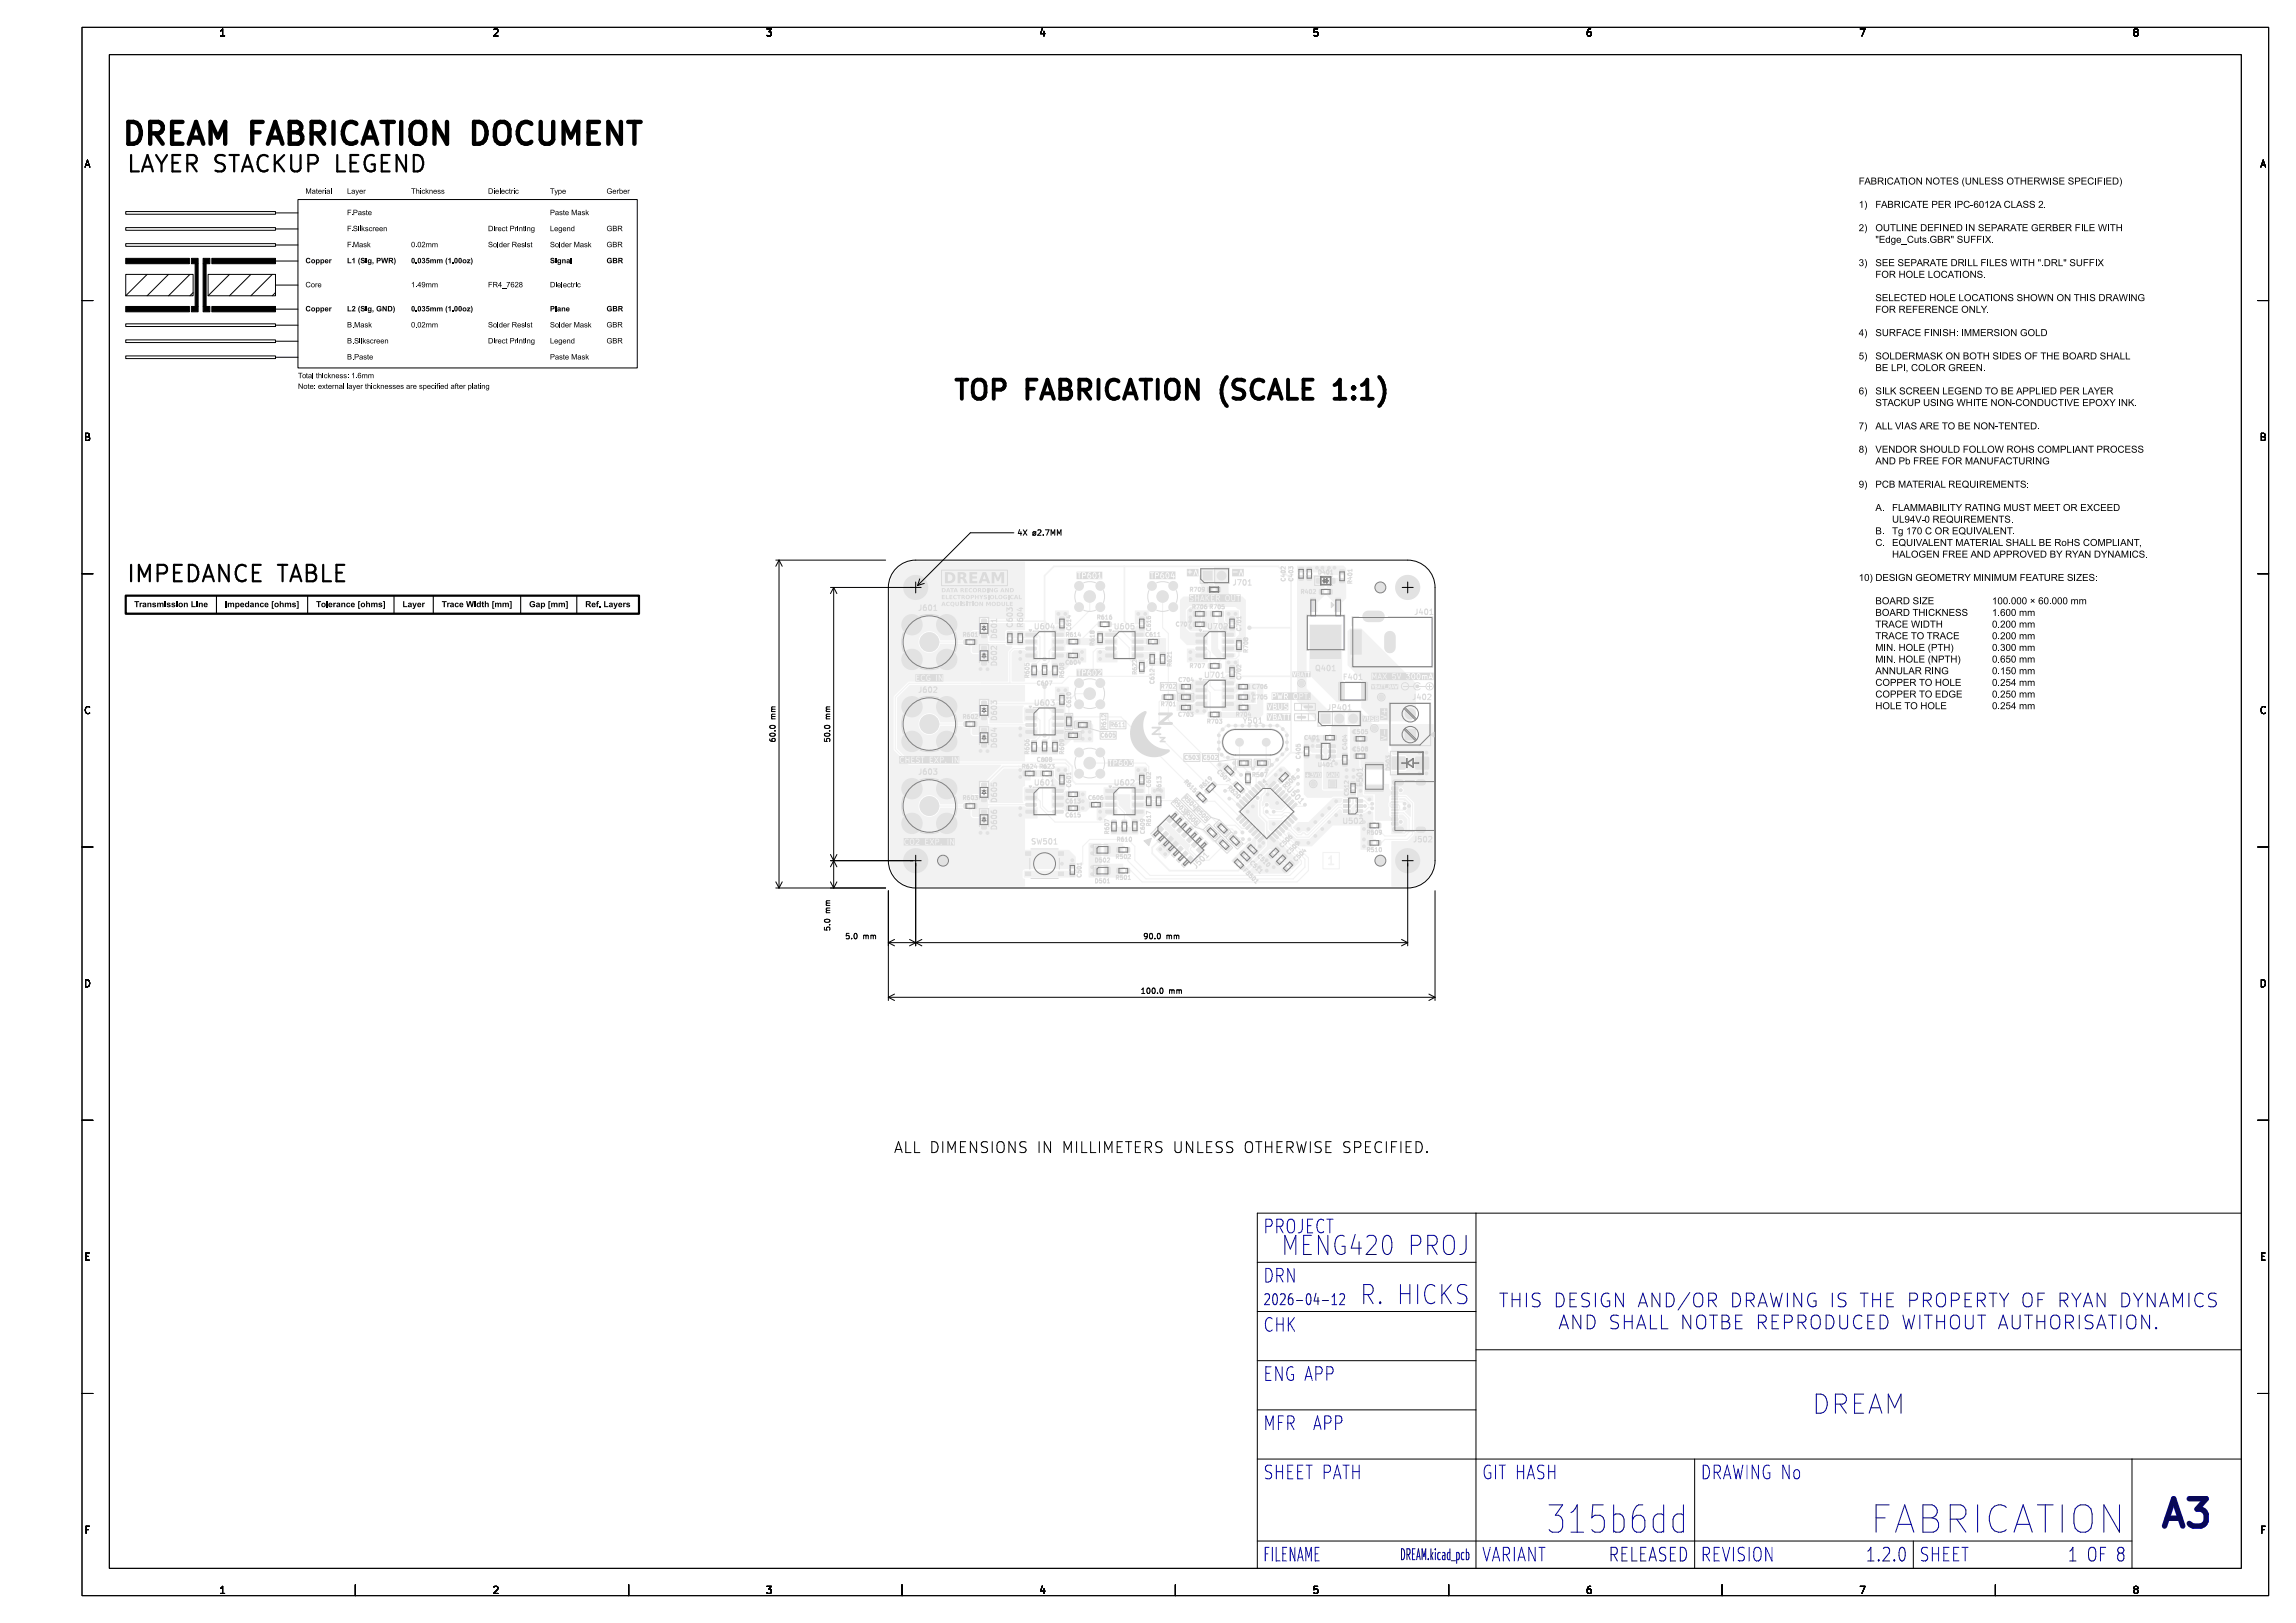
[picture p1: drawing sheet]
<svg xmlns="http://www.w3.org/2000/svg" width="420mm" height="297mm" viewBox="0 0 420 297" stroke-linecap="round" stroke-linejoin="round" font-family="sans-serif">
<defs><g id="words">
<g font-size="6.7" fill="#fff">
<text x="344.8" y="281">FABRICATION</text>
<text x="396" y="279.5">A3</text>
</g>
<g font-size="5.3" fill="#fff">
<text x="22" y="26.5">DREAM FABRICATION DOCUMENT</text>
<text x="286.5" y="281">315b6dd</text>
</g>
<g font-size="4.7" fill="#fff">
<text x="176.4" y="73.1">TOP FABRICATION (SCALE 1:1)</text>
<text x="333" y="258.8">DREAM</text>
</g>
<g font-size="4" fill="#fff">
<text x="23" y="31.5">LAYER STACKUP LEGEND</text>
<text x="23" y="106.5">IMPEDANCE TABLE</text>
<text x="240.1" y="230">MENG420 PROJ</text>
<text x="249.7" y="239">R. HICKS</text>
</g>
<text font-size="3.3" fill="#fff" x="231.6" y="241.3">THIS DESIGN AND/OR DRAWING IS THE PROPERTY OF RYAN DYNAMICSAND SHALL NOTBE REPRODUCED WITHOUT A</text>
<g font-size="2.7" fill="#fff">
<text x="166.7" y="211">ALL DIMENSIONS IN MILLIMETERS UNLESS OTHERWISE SPECIFIED.</text>
<text x="231" y="225.5">PROJECT</text>
<text x="231" y="234.5">DRN</text>
<text x="231" y="243.5">CHK</text>
<text x="231" y="252.5">ENG APP</text>
<text x="231" y="261.5">MFR APP</text>
<text x="231" y="270.5">SHEET PATH</text>
<text x="271" y="270.5">GIT HASH</text>
<text x="311" y="270.5">DRAWING No</text>
<text x="271" y="285.8">VARIANT</text>
<text x="296.1" y="285.8">RELEASED</text>
<text x="311" y="285.8">REVISION</text>
<text x="341" y="285.8">1.2.0</text>
<text x="351" y="285.8">SHEET</text>
<text x="379.4" y="285.8">1 OF 8</text>
</g>
<g font-size="2" fill="#fff">
<text x="231" y="239">2026-04-12</text>
<text x="231" y="285.8">FILENAME</text>
</g>
<g font-size="1.7" fill="#fff">
<text x="40" y="6.6">1</text>
<text x="90" y="6.6">2</text>
<text x="140" y="6.6">3</text>
<text x="190" y="6.6">4</text>
<text x="240" y="6.6">5</text>
<text x="290" y="6.6">6</text>
<text x="340" y="6.6">7</text>
<text x="390" y="6.6">8</text>
<text x="15.5" y="30.6">A</text>
<text x="413.5" y="30.6">A</text>
<text x="15.5" y="80.6">B</text>
<text x="413.5" y="80.6">B</text>
<text x="15.5" y="130.6">C</text>
<text x="413.5" y="130.6">C</text>
<text x="15.5" y="180.6">D</text>
<text x="413.5" y="180.6">D</text>
<text x="15.5" y="230.6">E</text>
<text x="413.5" y="230.6">E</text>
<text x="15.5" y="280.6">F</text>
<text x="413.5" y="280.6">F</text>
<text x="40" y="291.7">1</text>
<text x="90" y="291.7">2</text>
<text x="140" y="291.7">3</text>
<text x="190" y="291.7">4</text>
<text x="240" y="291.7">5</text>
<text x="290" y="291.7">6</text>
<text x="340" y="291.7">7</text>
<text x="390" y="291.7">8</text>
</g>
<g font-size="1.3" fill="#fff">
<text x="186.6" y="98">4X ø2.7MM</text>
<text x="220.6" y="124">U701</text>
<text x="243" y="130">JP401</text>
<text x="141.8" y="135.3" transform="rotate(-90 141.8 135.3)">60.0 mm</text>
<text x="151.8" y="135.3" transform="rotate(-90 151.8 135.3)">50.0 mm</text>
<text x="235.5" y="144.8" transform="rotate(45 235.5 144.8)">U501</text>
<text x="218.9" y="158.9" transform="rotate(-45 218.9 158.9)">J501</text>
<text x="151.8" y="169.9" transform="rotate(-90 151.8 169.9)">5.0 mm</text>
<text x="155.1" y="171.8">5.0 mm</text>
<text x="209.7" y="171.8">90.0 mm</text>
<text x="209.3" y="181.8">100.0 mm</text>
<text x="256.9" y="285.5">DREAM.kicad_pcb</text>
</g>
<g font-size="1" fill="#fff">
<text x="195.1" y="116.5">R614</text>
<text x="222.7" y="141.4" transform="rotate(45 222.7 141.4)">C507</text>
<text x="214.7" y="147" transform="rotate(45 214.7 147)">R503</text>
<text x="216.6" y="146.2" transform="rotate(45 216.6 146.2)">R504</text>
<text x="216.9" y="149.2" transform="rotate(45 216.9 149.2)">R506</text>
<text x="220" y="144.4" transform="rotate(-45 220 144.4)">R619</text>
<text x="224.6" y="144.4" transform="rotate(45 224.6 144.4)">R620</text>
<text x="235.3" y="144.3" transform="rotate(-45 235.3 144.3)">R508</text>
<text x="230.1" y="156.9" transform="rotate(45 230.1 156.9)">C510</text>
</g>
</g></defs>
<path d="M163.7 104.3a5 5 0 0 1 3.8-1.8h90a5 5 0 0 1 5 5v50a5 5 0 0 1-5 5h-90a5 5 0 0 1-5-5v-50a5 5 0 0 1 1.2-3.2z" fill="none" stroke="#000" stroke-width=".18"/>
<path d="M243.1 158.2h.8M243.1 157.1l.4-.4v1.5" fill="none" stroke="#f2f2f2" stroke-width=".3"/>
<path d="M242 156h3v3h-3z" fill="none" stroke="#f2f2f2" stroke-width=".2"/>
<g fill="#f2f2f2">
<path d="M248 148.2h1.2l.1 .5h-1.2z" fill-rule="evenodd"/>
<path d="M248 147.2h1.2l.1 .5-1.2 .1z" fill-rule="evenodd"/>
<path d="M248 146.3h1.2l.1 .5h-1.2z" fill-rule="evenodd"/>
<path d="M245.7 146.3h1.2l.1 .5h-1.2z" fill-rule="evenodd"/>
<path d="M245.7 147.2h1.2l.1 .5-1.2 .1z" fill-rule="evenodd"/>
<path d="M245.7 148.2h1.2l.1 .5h-1.2z" fill-rule="evenodd"/>
<path d="M195.1 132.5h.8v.7h-.8z" fill-rule="evenodd"/>
<path d="M195.1 130.9h.8v.6h-.8z" fill-rule="evenodd"/>
<path d="M192.6 123.2h.8v.7h-.8z" fill-rule="evenodd"/>
<path d="M192.6 121.5h.8v.7h-.8z" fill-rule="evenodd"/>
<path d="M179.6 148.3h.8v.9h-.8z" fill-rule="evenodd"/>
<path d="M179.6 150.8h.8v.9h-.8z" fill-rule="evenodd"/>
<path d="M195.2 117h.7v.8h-.7z" fill-rule="evenodd"/>
<path d="M196.8 117h.7v.8h-.7z" fill-rule="evenodd"/>
<path d="M208.4 120.9h.9v.7h-.9z" fill-rule="evenodd"/>
<path d="M208.4 122.5h.9v.7h-.9z" fill-rule="evenodd"/>
<path d="M227.9 129.1h.7v.8h-.7z" fill-rule="evenodd"/>
<path d="M226.3 129.1h.7v.8h-.7z" fill-rule="evenodd"/>
<path d="M241.6 130.7h1.7v1.6h-1.7z" fill-rule="evenodd"/>
<path d="M232 156.4l.4-.3h.2l.4 .4 .1 .2-.4 .4-.2 .1-.5-.5z" fill-rule="evenodd"/>
<path d="M233.4 155h.3l.5 .4-.1 .3-.4 .4-.2-.1-.4-.4v-.2z" fill-rule="evenodd"/>
<path d="M229.5 155.5h.3l.4 .5-.6 .5-.5-.5z" fill-rule="evenodd"/>
<path d="M228.4 154.4h.3l.4 .5-.6 .5-.5-.5z" fill-rule="evenodd"/>
<path d="M198.5 132.2h.7v.9h-.7z" fill-rule="evenodd"/>
<path d="M196.9 132.2h.7v.9h-.7z" fill-rule="evenodd"/>
<path d="M200.8 117.3h.9v.6h-.9z" fill-rule="evenodd"/>
<path d="M200.8 115.6h.9v.7h-.9z" fill-rule="evenodd"/>
<path d="M190.7 121.5h.8v.7h-.8z" fill-rule="evenodd"/>
<path d="M190.7 123h.8v.8h-.8z" fill-rule="evenodd"/>
<path d="M225.9 157h.3l.4 .5-.5 .6-.6-.6z" fill-rule="evenodd"/>
<path d="M226.7 158.5l.5-.4 .5 .5-.5 .6-.5-.4z" fill-rule="evenodd"/>
<path d="M179.6 128.3h.8v.9h-.8z" fill-rule="evenodd"/>
<path d="M179.6 130.8h.8v.9h-.8z" fill-rule="evenodd"/>
<path d="M220.7 144.3l.2-.1 .5 .5v.2l-.4 .4-.2-.1-.4-.4z" fill-rule="evenodd"/>
<path d="M221.6 143.4l.5-.3 .4 .4 .1 .2-.3 .4h-.3l-.5-.5z" fill-rule="evenodd"/>
<path d="M179.6 133.3h.8v.9h-.8z" fill-rule="evenodd"/>
<path d="M179.6 135.8h.8v.9h-.8z" fill-rule="evenodd"/>
<path d="M221 151.3h.2l.4 .4-.5 .6-.5-.5z" fill-rule="evenodd"/>
<path d="M221.8 152.9l.5-.5 .5 .5-.6 .6-.4-.4z" fill-rule="evenodd"/>
<path d="M187.7 144.5l1.8-.1 .1 .5-1.9 .1z" fill-rule="evenodd"/>
<path d="M187.7 145.7h1.8l.1 .5-1.9 .1z" fill-rule="evenodd"/>
<path d="M187.7 147h1.8l.1 .5h-1.9z" fill-rule="evenodd"/>
<path d="M187.7 148.3l1.8-.1 .1 .5-1.9 .1z" fill-rule="evenodd"/>
<path d="M192.6 148.3l1.8-.1 .1 .5-1.8 .1z" fill-rule="evenodd"/>
<path d="M192.6 147h1.8l.1 .5h-1.8z" fill-rule="evenodd"/>
<path d="M192.6 145.7h1.8l.1 .5-1.8 .1z" fill-rule="evenodd"/>
<path d="M192.6 144.5l1.8-.1 .1 .5-1.8 .1z" fill-rule="evenodd"/>
<path d="M195.7 158h.9v.8h-.9z" fill-rule="evenodd"/>
<path d="M195.7 159.6h.9v.7h-.9z" fill-rule="evenodd"/>
<path d="M203.4 150.1h.8v.7h-.8z" fill-rule="evenodd"/>
<path d="M203.4 151.7h.8v.7h-.8z" fill-rule="evenodd"/>
<path d="M209.7 147.1h.8v.7h-.8z" fill-rule="evenodd"/>
<path d="M209.7 145.5h.8v.6h-.8z" fill-rule="evenodd"/>
<path d="M176.3 147.1h.7v.8h-.7z" fill-rule="evenodd"/>
<path d="M178 147.1h.7v.8h-.7z" fill-rule="evenodd"/>
<path d="M186.2 115.6h.8v.7h-.8z" fill-rule="evenodd"/>
<path d="M186.2 117.3h.8v.6h-.8z" fill-rule="evenodd"/>
<path d="M243 107.9h.7v.8h-.7z" fill-rule="evenodd"/>
<path d="M241.3 107.9h.7v.8h-.7z" fill-rule="evenodd"/>
<path d="M224.1 140h.3l.4 .4-.5 .6-.6-.5z" fill-rule="evenodd"/>
<path d="M224.9 141.4l.5-.4 .5 .5-.6 .6-.4-.4z" fill-rule="evenodd"/>
<path d="M179.6 143.3h.8v.9h-.8z" fill-rule="evenodd"/>
<path d="M179.6 145.8h.8v.9h-.8z" fill-rule="evenodd"/>
<path d="M249.8 143.8h3.1l.2 .2v.7l-.3 .2h-2.9l-.2-.3z" fill-rule="evenodd"/>
<path d="M249.8 139.6l3.1-.1 .2 .2v.8l-.3 .1h-2.9l-.2-.2z" fill-rule="evenodd"/>
<path d="M230.3 143h.2l.9 .9-.2 .3h-.2l-.9-.9z" fill-rule="evenodd"/>
<path d="M229.6 143.7l.3-.2 .9 .9v.2l-.4 .2-.8-.9z" fill-rule="evenodd"/>
<path d="M229.2 144.1h.1l.9 .9-.1 .3h-.2l-.9-.8z" fill-rule="evenodd"/>
<path d="M228.4 144.9l.4-.2 .9 .9v.1l-.4 .2-.9-.9z" fill-rule="evenodd"/>
<path d="M228 145.2h.2l.9 .9-.2 .4h-.2l-.8-.9z" fill-rule="evenodd"/>
<path d="M227.3 146l.3-.2 .9 .9v.2l-.3 .1-.9-.8z" fill-rule="evenodd"/>
<path d="M226.9 146.4h.2l.9 .9-.2 .3h-.2l-.9-.9z" fill-rule="evenodd"/>
<path d="M226.2 147.1l.3-.2 .9 .9v.2l-.4 .2-.8-.9z" fill-rule="evenodd"/>
<path d="M227 148.9h.2l.2 .3-1 .9-.3-.3z" fill-rule="evenodd"/>
<path d="M226.7 150.3l1-.9 .3 .3-1 1-.3-.2z" fill-rule="evenodd"/>
<path d="M228.2 150h.2l.2 .3-1.1 1-.2-.4z" fill-rule="evenodd"/>
<path d="M228.7 150.6h.2l.2 .3-1 .9-.3-.3z" fill-rule="evenodd"/>
<path d="M229.3 151.1h.2l.2 .4-1.1 .9-.2-.3z" fill-rule="evenodd"/>
<path d="M229 152.6l.9-.9 .4 .2-1 1.1-.3-.2z" fill-rule="evenodd"/>
<path d="M230.4 152.3h.2l.2 .3-1 .9-.3-.3z" fill-rule="evenodd"/>
<path d="M231 152.8h.2l.2 .4-1.1 .9-.2-.3z" fill-rule="evenodd"/>
<path d="M232.2 152.8h.2l.9 .9-.2 .4h-.1l-.9-.9z" fill-rule="evenodd"/>
<path d="M232.6 152.5l.4-.2 .9 .9v.1l-.4 .2-.9-.9z" fill-rule="evenodd"/>
<path d="M233.4 151.7h.2l.8 .9-.1 .3h-.2l-.9-.8z" fill-rule="evenodd"/>
<path d="M233.9 151.1h.2l.9 1-.2 .3-1.1-.9z" fill-rule="evenodd"/>
<path d="M234.5 150.6h.2l.9 .9-.2 .3h-.2l-.9-.9z" fill-rule="evenodd"/>
<path d="M235.1 150h.2l.9 .9-.3 .4-1-1z" fill-rule="evenodd"/>
<path d="M235.6 149.4h.2l.9 .9-.2 .4h-.2l-.8-.9z" fill-rule="evenodd"/>
<path d="M236.2 148.9h.2l.9 .9-.3 .3-1-.9z" fill-rule="evenodd"/>
<path d="M236.9 146.9h.2l.2 .4-1.1 .9-.2-.3z" fill-rule="evenodd"/>
<path d="M236.3 146.4h.2l.2 .3-1 .9-.3-.3z" fill-rule="evenodd"/>
<path d="M235.8 145.8h.2l.2 .3-1.1 1-.2-.4z" fill-rule="evenodd"/>
<path d="M234.3 146.1l1-.9 .3 .3-1 1-.3-.2z" fill-rule="evenodd"/>
<path d="M234.6 144.7h.2l.2 .3-1 .9-.3-.3z" fill-rule="evenodd"/>
<path d="M233.2 145l.9-.9 .4 .2-1 1.1-.3-.2z" fill-rule="evenodd"/>
<path d="M233.5 143.5h.2l.2 .4-1 .9-.3-.3z" fill-rule="evenodd"/>
<path d="M232.1 143.9l.9-.9 .3 .2-.9 1-.3-.2z" fill-rule="evenodd"/>
<path d="M200.3 158.7l.7-.1 .2 .2v1l-.1 .2h-.6l-.2-.1z" fill-rule="evenodd"/>
<path d="M202.2 158.7l.6-.1 .3 .2v1l-.2 .2h-.5l-.3-.1z" fill-rule="evenodd"/>
<path d="M176.3 132.1h.7v.8h-.7z" fill-rule="evenodd"/>
<path d="M178 132.1h.7v.8h-.7z" fill-rule="evenodd"/>
<path d="M226.2 116.9h.9v.7h-.9z" fill-rule="evenodd"/>
<path d="M226.2 118.5h.9v.7h-.9z" fill-rule="evenodd"/>
<path d="M220.1 104.5h1.7v1.7h-1.7z" fill-rule="evenodd"/>
<path d="M243 138.2h1.2l.1 .5h-1.2z" fill-rule="evenodd"/>
<path d="M243 137.2h1.2l.1 .5-1.2 .1z" fill-rule="evenodd"/>
<path d="M243 136.3h1.2l.1 .5h-1.2z" fill-rule="evenodd"/>
<path d="M240.7 136.3h1.2l.1 .5h-1.2z" fill-rule="evenodd"/>
<path d="M240.7 138.2h1.2l.1 .5h-1.2z" fill-rule="evenodd"/>
<path d="M187.2 141.1h.7v.9h-.7z" fill-rule="evenodd"/>
<path d="M188.8 141.1h.7v.9h-.7z" fill-rule="evenodd"/>
<path d="M190.4 141.1h.6v.9h-.6z" fill-rule="evenodd"/>
<path d="M192 141.1h.7v.9h-.7z" fill-rule="evenodd"/>
<path d="M184.3 115.6h.8v.8h-.8z" fill-rule="evenodd"/>
<path d="M184.3 117.2h.8v.7h-.8z" fill-rule="evenodd"/>
<path d="M226 143h.2l.4 .4-.6 .6-.5-.4z" fill-rule="evenodd"/>
<path d="M227.1 144.2h.3l.4 .4-.6 .6-.5-.5z" fill-rule="evenodd"/>
<path d="M219.1 144.9h.3l.3 .4-.6 .6-.4-.5z" fill-rule="evenodd"/>
<path d="M219.9 146.4l.5-.4 .5 .4-.6 .6-.4-.3z" fill-rule="evenodd"/>
<path d="M218.8 124.8l1.8-.1 .1 .5-1.9 .1z" fill-rule="evenodd"/>
<path d="M218.8 126h1.8l.1 .5-1.9 .1z" fill-rule="evenodd"/>
<path d="M218.8 127.3h1.8l.1 .5-1.9 .1z" fill-rule="evenodd"/>
<path d="M218.8 128.6h1.8l.1 .5h-1.9z" fill-rule="evenodd"/>
<path d="M223.7 128.6h1.8l.1 .5h-1.8z" fill-rule="evenodd"/>
<path d="M223.7 127.3h1.8l.1 .5-1.8 .1z" fill-rule="evenodd"/>
<path d="M223.7 126h1.8l.1 .5-1.8 .1z" fill-rule="evenodd"/>
<path d="M223.7 124.8l1.8-.1 .1 .5-1.8 .1z" fill-rule="evenodd"/>
<path d="M245.1 105.9h.8v.7h-.8z" fill-rule="evenodd"/>
<path d="M245.1 104.3h.8v.7h-.8z" fill-rule="evenodd"/>
<path d="M221 130.3h.7v.9h-.7z" fill-rule="evenodd"/>
<path d="M222.7 130.3h.7v.9h-.7z" fill-rule="evenodd"/>
<path d="M254.7 138.6h2.3v2.1h-2.3z" fill-rule="evenodd"/>
<path d="M259 138.6h2.3v2.1h-2.3z" fill-rule="evenodd"/>
<path d="M193.8 143.1h.9v.7h-.9z" fill-rule="evenodd"/>
<path d="M193.8 141.5h.9v.8h-.9z" fill-rule="evenodd"/>
<path d="M202.5 113.8h.7v.9h-.7z" fill-rule="evenodd"/>
<path d="M200.9 113.8h.7v.9h-.7z" fill-rule="evenodd"/>
<path d="M208.4 114.5h.9v.8h-.9z" fill-rule="evenodd"/>
<path d="M208.4 112.9h.9v.8h-.9z" fill-rule="evenodd"/>
<path d="M188.8 135.5h.8v.7h-.8z" fill-rule="evenodd"/>
<path d="M188.8 137.1h.8v.7h-.8z" fill-rule="evenodd"/>
<path d="M205.3 151.7h.8v.7h-.8z" fill-rule="evenodd"/>
<path d="M205.3 150.1h.8v.7h-.8z" fill-rule="evenodd"/>
<path d="M250.2 153.8h.7v.9h-.7z" fill-rule="evenodd"/>
<path d="M251.9 153.8h.7v.9h-.7z" fill-rule="evenodd"/>
<path d="M176.3 117.1h.7v.8h-.7z" fill-rule="evenodd"/>
<path d="M178 117.1h.7v.8h-.7z" fill-rule="evenodd"/>
<path d="M195.1 144.9h.8v.9h-.8z" fill-rule="evenodd"/>
<path d="M196.7 144.9h.8v.9h-.8z" fill-rule="evenodd"/>
<path d="M234.9 158.7l.2-.1 .5 .5v.2l-.4 .4-.3-.1-.4-.4v-.2z" fill-rule="evenodd"/>
<path d="M235.7 157.9l.4-.4h.1l.5 .4v.3l-.4 .4h-.2l-.5-.5z" fill-rule="evenodd"/>
<path d="M179.6 113.3h.8v.9h-.8z" fill-rule="evenodd"/>
<path d="M179.6 115.8h.8v.9h-.8z" fill-rule="evenodd"/>
<path d="M211.5 145.5h.8v.6h-.8z" fill-rule="evenodd"/>
<path d="M211.5 147.1h.8v.7h-.8z" fill-rule="evenodd"/>
<path d="M200.9 146.9h.7v.8h-.7z" fill-rule="evenodd"/>
<path d="M199.3 146.9h.8v.8h-.8z" fill-rule="evenodd"/>
<path d="M179.6 118.3h.8v.9h-.8z" fill-rule="evenodd"/>
<path d="M179.6 120.8h.8v.9h-.8z" fill-rule="evenodd"/>
<path d="M202.3 144.5l1.8-.1 .1 .5-1.9 .1z" fill-rule="evenodd"/>
<path d="M202.3 145.7h1.8l.1 .5-1.9 .1z" fill-rule="evenodd"/>
<path d="M202.3 147h1.8l.1 .5h-1.9z" fill-rule="evenodd"/>
<path d="M202.3 148.3l1.8-.1 .1 .5-1.9 .1z" fill-rule="evenodd"/>
<path d="M207.2 148.3l1.8-.1 .1 .5-1.8 .1z" fill-rule="evenodd"/>
<path d="M207.2 147h1.8l.1 .5h-1.8z" fill-rule="evenodd"/>
<path d="M207.2 145.7h1.8l.1 .5-1.8 .1z" fill-rule="evenodd"/>
<path d="M207.2 144.5l1.8-.1 .1 .5-1.8 .1z" fill-rule="evenodd"/>
<path d="M238.6 136.3h.8v.8h-.8z" fill-rule="evenodd"/>
<path d="M238.6 137.9h.8v.8h-.8z" fill-rule="evenodd"/>
<path d="M226.3 127.2h.7v.8h-.7z" fill-rule="evenodd"/>
<path d="M227.8 127.2h.8v.8h-.8z" fill-rule="evenodd"/>
<path d="M200.3 154.9l.7-.1 .2 .2v1l-.1 .2h-.6l-.2-.1z" fill-rule="evenodd"/>
<path d="M202.2 154.9l.6-.1 .3 .2v1l-.2 .2h-.5l-.3-.1z" fill-rule="evenodd"/>
<path d="M233.3 157.7l.4-.4h.2l.4 .4v.3l-.3 .4h-.3l-.4-.5z" fill-rule="evenodd"/>
<path d="M234.7 156.3l.3-.1 .4 .5v.3l-.4 .3h-.3l-.4-.4v-.2z" fill-rule="evenodd"/>
<path d="M212.6 127.2h.7v.8h-.7z" fill-rule="evenodd"/>
<path d="M214.2 127.2h.7v.8h-.7z" fill-rule="evenodd"/>
<path d="M204.3 158.9h.7v.8h-.7z" fill-rule="evenodd"/>
<path d="M206 158.9h.6v.8h-.6z" fill-rule="evenodd"/>
<path d="M226.3 125.3h.7v.8h-.7z" fill-rule="evenodd"/>
<path d="M227.8 125.3h.8v.8h-.8z" fill-rule="evenodd"/>
<path d="M193.8 128.5h.9v.7h-.9z" fill-rule="evenodd"/>
<path d="M193.8 126.9h.9v.8h-.9z" fill-rule="evenodd"/>
<path d="M190.7 135.4h.8v.8h-.8z" fill-rule="evenodd"/>
<path d="M190.7 137h.8v.8h-.8z" fill-rule="evenodd"/>
<path d="M233.8 142.6l.5-.3 .4 .4 .1 .2-.4 .4h-.2l-.5-.5z" fill-rule="evenodd"/>
<path d="M235.2 141.2l.2-.1 .5 .5v.2l-.3 .4-.3-.1-.4-.4z" fill-rule="evenodd"/>
<path d="M249.3 134.8h.7v.8h-.7z" fill-rule="evenodd"/>
<path d="M247.7 134.8h.8v.8h-.8z" fill-rule="evenodd"/>
<path d="M227.9 141.3h.8v.7h-.8z" fill-rule="evenodd"/>
<path d="M227.9 142.9h.8v.7h-.8z" fill-rule="evenodd"/>
<path d="M249.1 124.9l.9-.1 .2 .2v2.9l-.2 .3h-.7l-.2-.2z" fill-rule="evenodd"/>
<path d="M244.9 124.9l.8-.1 .2 .2v2.9l-.1 .3h-.8l-.2-.2z" fill-rule="evenodd"/>
<path d="M257 133.5h1.9v1.9h-1.9z" fill-rule="evenodd"/>
<path d="M247.1 115.2h2v4.6h-2z" fill-rule="evenodd"/>
</g>
<g fill="#f2f2f2">
<circle cx="245" cy="131.5" r=".85"/>
<circle cx="247.5" cy="131.5" r=".85"/>
<circle cx="212.7" cy="109.2" r="1.1"/>
<circle cx="210.7" cy="107.2" r=".85"/>
<circle cx="210.7" cy="111.1" r=".85"/>
<circle cx="214.6" cy="107.2" r=".85"/>
<circle cx="214.6" cy="111.1" r=".85"/>
<circle cx="199.3" cy="126.9" r="1.1"/>
<circle cx="197.4" cy="125" r=".85"/>
<circle cx="197.4" cy="128.9" r=".85"/>
<circle cx="201.3" cy="125" r=".85"/>
<circle cx="201.3" cy="128.9" r=".85"/>
<circle cx="199.3" cy="139.6" r="1.1"/>
<circle cx="197.4" cy="137.7" r=".85"/>
<circle cx="197.4" cy="141.6" r=".85"/>
<circle cx="201.3" cy="137.7" r=".85"/>
<circle cx="201.3" cy="141.6" r=".85"/>
<circle cx="238.1" cy="125" r=".5"/>
<circle cx="223.5" cy="105.4" r=".85"/>
<circle cx="252.7" cy="127.6" r=".5"/>
<circle cx="167.5" cy="107.5" r="2.25"/>
<circle cx="170" cy="132.5" r="1.78"/>
<circle cx="166.8" cy="129.3" r="1.91"/>
<circle cx="166.8" cy="135.7" r="1.91"/>
<circle cx="173.2" cy="129.3" r="1.91"/>
<circle cx="173.2" cy="135.7" r="1.91"/>
<circle cx="251.4" cy="133.3" r=".5"/>
<circle cx="252.5" cy="157.5" r=".5"/>
<circle cx="167.5" cy="157.5" r="2.25"/>
<circle cx="258" cy="130.6" r="1"/>
</g>
<path d="M250.3 112.8h1.9M254.2 116.5v2" fill="none" stroke="#f2f2f2" stroke-width="2"/>
<g fill="#f2f2f2">
<path d="M187.7 115.9h1.8l.1 .5h-1.9z" fill-rule="evenodd"/>
<path d="M187.7 117.2l1.8-.1 .1 .5-1.9 .1z" fill-rule="evenodd"/>
<path d="M187.7 118.4h1.8l.1 .5-1.9 .1z" fill-rule="evenodd"/>
<path d="M187.7 119.7h1.8l.1 .5h-1.9z" fill-rule="evenodd"/>
<path d="M192.6 119.7h1.8l.1 .5h-1.8z" fill-rule="evenodd"/>
<path d="M192.6 118.4h1.8l.1 .5-1.8 .1z" fill-rule="evenodd"/>
<path d="M192.6 117.2l1.8-.1 .1 .5-1.8 .1z" fill-rule="evenodd"/>
<path d="M192.6 115.9h1.8l.1 .5h-1.8z" fill-rule="evenodd"/>
<path d="M215.8 127.2h.6v.8h-.6z" fill-rule="evenodd"/>
<path d="M217.4 127.2h.7v.8h-.7z" fill-rule="evenodd"/>
<path d="M187.7 129.9l1.8-.1 .1 .5-1.9 .1z" fill-rule="evenodd"/>
<path d="M187.7 131.1h1.8l.1 .5-1.9 .1z" fill-rule="evenodd"/>
<path d="M187.7 132.4h1.8l.1 .5h-1.9z" fill-rule="evenodd"/>
<path d="M187.7 133.7l1.8-.1 .1 .5-1.9 .1z" fill-rule="evenodd"/>
<path d="M192.6 133.7l1.8-.1 .1 .5-1.8 .1z" fill-rule="evenodd"/>
<path d="M192.6 132.4h1.8l.1 .5h-1.8z" fill-rule="evenodd"/>
<path d="M192.6 131.1h1.8l.1 .5-1.8 .1z" fill-rule="evenodd"/>
<path d="M192.6 129.9l1.8-.1 .1 .5-1.8 .1z" fill-rule="evenodd"/>
<path d="M219.9 113.8h.7v.8h-.7z" fill-rule="evenodd"/>
<path d="M218.3 113.8h.8v.8h-.8z" fill-rule="evenodd"/>
<path d="M243.3 142.9h1v1h-1z" fill-rule="evenodd"/>
<path d="M223.3 153.5h.2l.4 .5-.6 .6-.5-.5z" fill-rule="evenodd"/>
<path d="M224.4 154.7h.3l.4 .4-.6 .6-.5-.5z" fill-rule="evenodd"/>
<path d="M244.3 109.4h.9v2.4h-.9z" fill-rule="evenodd"/>
<path d="M239.7 114.5h5.6v6h-5.6z" fill-rule="evenodd"/>
<path d="M239.8 109.4h.9v2.4h-.9z" fill-rule="evenodd"/>
<path d="M250.2 150.7h.7v.8h-.7z" fill-rule="evenodd"/>
<path d="M251.9 150.7h.7v.8h-.7z" fill-rule="evenodd"/>
<path d="M243.7 134.6h.7v.8h-.7z" fill-rule="evenodd"/>
<path d="M242.1 134.6h.8v.8h-.8z" fill-rule="evenodd"/>
<path d="M240.8 105.9h.9v.8h-.9z" fill-rule="evenodd"/>
<path d="M243.3 105.9h.9v.8h-.9z" fill-rule="evenodd"/>
<path d="M187.6 155.9h.9l.1 .6h-1z" fill-rule="evenodd"/>
<path d="M193.6 155.9h.9l.1 .6h-1z" fill-rule="evenodd"/>
<path d="M187.6 159.6h.9l.1 .6h-1z" fill-rule="evenodd"/>
<path d="M193.6 159.6h.9l.1 .6h-1z" fill-rule="evenodd"/>
<path d="M249.3 138h.7v.8h-.7z" fill-rule="evenodd"/>
<path d="M247.7 138h.8v.8h-.8z" fill-rule="evenodd"/>
<path d="M212.2 119.4h.9v.7h-.9z" fill-rule="evenodd"/>
<path d="M212.2 121.1h.9v.7h-.9z" fill-rule="evenodd"/>
<path d="M193.8 114.5h.9v.8h-.9z" fill-rule="evenodd"/>
<path d="M193.8 112.9h.9v.8h-.9z" fill-rule="evenodd"/>
<path d="M225.2 152.8h.3l.3 .4-.6 .6-.4-.5z" fill-rule="evenodd"/>
<path d="M226 154.3l.5-.4 .5 .5-.6 .6-.4-.4z" fill-rule="evenodd"/>
<path d="M215.8 129.1h.7v.8h-.7z" fill-rule="evenodd"/>
<path d="M217.3 129.1h.8v.8h-.8z" fill-rule="evenodd"/>
<path d="M225 123.4h.8v.7h-.8z" fill-rule="evenodd"/>
<path d="M225 121.8h.8v.8h-.8z" fill-rule="evenodd"/>
<path d="M195.1 134.2h.8v.8h-.8z" fill-rule="evenodd"/>
<path d="M196.7 134.2h.8v.8h-.8z" fill-rule="evenodd"/>
<path d="M237.6 105.4h.8v.8h-.8z" fill-rule="evenodd"/>
<path d="M237.6 103.8h.8v.8h-.8z" fill-rule="evenodd"/>
<path d="M210.4 121h.8v.7h-.8z" fill-rule="evenodd"/>
<path d="M210.4 119.4h.8v.8h-.8z" fill-rule="evenodd"/>
<path d="M247.1 143.1h.8v.7h-.8z" fill-rule="evenodd"/>
<path d="M247.1 144.6h.8v.8h-.8z" fill-rule="evenodd"/>
<path d="M225 114.5h.8v.8h-.8z" fill-rule="evenodd"/>
<path d="M225 112.9h.8v.8h-.8z" fill-rule="evenodd"/>
<path d="M220.9 107.5h.7v.8h-.7z" fill-rule="evenodd"/>
<path d="M222.6 107.5h.7v.8h-.7z" fill-rule="evenodd"/>
<path d="M195.1 119.5h.8v.9h-.8z" fill-rule="evenodd"/>
<path d="M196.7 119.5h.8v.9h-.8z" fill-rule="evenodd"/>
<path d="M229.7 139.2h.7v.8h-.7z" fill-rule="evenodd"/>
<path d="M231.2 139.2h.8v.8h-.8z" fill-rule="evenodd"/>
<path d="M218.8 115.9h1.8l.1 .5h-1.9z" fill-rule="evenodd"/>
<path d="M218.8 117.2l1.8-.1 .1 .5-1.9 .1z" fill-rule="evenodd"/>
<path d="M218.8 118.4h1.8l.1 .5-1.9 .1z" fill-rule="evenodd"/>
<path d="M218.8 119.7h1.8l.1 .5h-1.9z" fill-rule="evenodd"/>
<path d="M223.7 119.7h1.8l.1 .5h-1.8z" fill-rule="evenodd"/>
<path d="M223.7 118.4h1.8l.1 .5-1.8 .1z" fill-rule="evenodd"/>
<path d="M223.7 117.2l1.8-.1 .1 .5-1.8 .1z" fill-rule="evenodd"/>
<path d="M223.7 115.9h1.8l.1 .5h-1.8z" fill-rule="evenodd"/>
<path d="M207.2 150.1h.8v.7h-.8z" fill-rule="evenodd"/>
<path d="M207.2 151.6h.8v.8h-.8z" fill-rule="evenodd"/>
<path d="M218.3 111.9h.7v.9h-.7z" fill-rule="evenodd"/>
<path d="M219.9 111.9h.7v.9h-.7z" fill-rule="evenodd"/>
<path d="M245.6 139.4h.8v.8h-.8z" fill-rule="evenodd"/>
<path d="M245.6 137.9h.8v.7h-.8z" fill-rule="evenodd"/>
<path d="M254.6 150.4h1l.1 .5-1 .1z" fill-rule="evenodd"/>
<path d="M254.6 149.6h1l.1 .5-1 .1z" fill-rule="evenodd"/>
<path d="M254.6 148.6h1l.1 .2-1.1 .1z" fill-rule="evenodd"/>
<path d="M254.6 147.6h1l.1 .2-1.1 .1z" fill-rule="evenodd"/>
<path d="M254.6 147.1h1l.1 .2-1.1 .1z" fill-rule="evenodd"/>
<path d="M254.6 146.1h1l.1 .2-1.1 .1z" fill-rule="evenodd"/>
<path d="M254.6 144.8h1l.1 .5-1 .1z" fill-rule="evenodd"/>
<path d="M254.6 144h1l.1 .5-1 .1z" fill-rule="evenodd"/>
<path d="M254.6 144h1l.1 .5-1 .1z" fill-rule="evenodd"/>
<path d="M254.6 144.8h1l.1 .5-1 .1z" fill-rule="evenodd"/>
<path d="M254.6 145.6h1l.1 .2-1.1 .1z" fill-rule="evenodd"/>
<path d="M254.6 146.6h1l.1 .2-1.1 .1z" fill-rule="evenodd"/>
<path d="M254.6 148.1h1l.1 .2-1.1 .1z" fill-rule="evenodd"/>
<path d="M254.6 149.1h1l.1 .2-1.1 .1z" fill-rule="evenodd"/>
<path d="M254.6 149.6h1l.1 .5-1 .1z" fill-rule="evenodd"/>
<path d="M254.6 150.4h1l.1 .5-1 .1z" fill-rule="evenodd"/>
</g>
<g fill="#f2f2f2">
<circle cx="199.3" cy="109.2" r="1.1"/>
<circle cx="197.4" cy="107.2" r=".85"/>
<circle cx="197.4" cy="111.1" r=".85"/>
<circle cx="201.3" cy="107.2" r=".85"/>
<circle cx="201.3" cy="111.1" r=".85"/>
<circle cx="252.5" cy="107.5" r=".5"/>
<circle cx="170" cy="117.5" r="1.78"/>
<circle cx="166.8" cy="114.3" r="1.91"/>
<circle cx="166.8" cy="120.7" r="1.91"/>
<circle cx="173.2" cy="114.3" r="1.91"/>
<circle cx="173.2" cy="120.7" r="1.91"/>
<circle cx="257.5" cy="107.5" r="2.25"/>
<circle cx="170" cy="147.5" r="1.78"/>
<circle cx="166.8" cy="144.3" r="1.91"/>
<circle cx="166.8" cy="150.7" r="1.91"/>
<circle cx="173.2" cy="144.3" r="1.91"/>
<circle cx="173.2" cy="150.7" r="1.91"/>
</g>
<path d="M255.2 151.8h1.1M255.2 143.2h1.1M259.5 151.8h.8M259.5 143.2h.8" fill="none" stroke="#f2f2f2" stroke-width="1"/>
<g fill="#f2f2f2">
<circle cx="257.5" cy="157.5" r="2.25"/>
<circle cx="172.5" cy="157.5" r=".5"/>
<circle cx="240.2" cy="143.4" r=".5"/>
<circle cx="231.6" cy="135.8" r=".75"/>
<circle cx="226.7" cy="135.8" r=".75"/>
<circle cx="233.6" cy="139" r=".3"/>
<circle cx="229.8" cy="132.8" r=".3"/>
<circle cx="186.6" cy="140.9" r=".3"/>
<circle cx="194.9" cy="126.3" r=".3"/>
<circle cx="223.1" cy="139.9" r=".3"/>
<circle cx="217.7" cy="120.6" r=".3"/>
<circle cx="186.6" cy="142.2" r=".3"/>
<circle cx="223.7" cy="133.5" r=".3"/>
<circle cx="244.4" cy="146.6" r=".3"/>
<circle cx="259.7" cy="141.5" r=".3"/>
<circle cx="231.9" cy="145.4" r=".3"/>
<circle cx="193.6" cy="126.3" r=".3"/>
<circle cx="231.1" cy="154.2" r=".3"/>
<circle cx="186.6" cy="120.6" r=".3"/>
<circle cx="240.9" cy="103.9" r=".3"/>
<circle cx="209.5" cy="112.3" r=".3"/>
<circle cx="239.3" cy="151.7" r=".3"/>
<circle cx="244.4" cy="139.8" r=".3"/>
<circle cx="246.3" cy="142.2" r=".3"/>
<circle cx="198.1" cy="145.4" r=".3"/>
<circle cx="199.8" cy="154.9" r=".3"/>
<circle cx="240.1" cy="135.5" r=".3"/>
<circle cx="193.6" cy="112.3" r=".3"/>
<circle cx="229.2" cy="128.2" r=".3"/>
<circle cx="219" cy="130.1" r=".3"/>
<circle cx="235.4" cy="134.6" r=".3"/>
<circle cx="231.1" cy="132.8" r=".3"/>
<circle cx="233.6" cy="132.8" r=".3"/>
<circle cx="260.9" cy="141.5" r=".3"/>
<circle cx="233" cy="158.7" r=".3"/>
<circle cx="234.3" cy="140.9" r=".3"/>
<circle cx="198.1" cy="133.9" r=".3"/>
<circle cx="230.8" cy="141.8" r=".3"/>
<circle cx="226" cy="132.8" r=".3"/>
<circle cx="225.7" cy="139.6" r=".3"/>
<circle cx="233.4" cy="141.8" r=".3"/>
<circle cx="223" cy="137.1" r=".3"/>
<circle cx="186.6" cy="133.3" r=".3"/>
<circle cx="250.5" cy="146.3" r=".3"/>
<circle cx="259.7" cy="137.7" r=".3"/>
<circle cx="217.7" cy="111.7" r=".3"/>
<circle cx="231.7" cy="140.9" r=".3"/>
<circle cx="194.9" cy="112.3" r=".3"/>
<circle cx="244.1" cy="103.9" r=".3"/>
<circle cx="234.6" cy="138.1" r=".3"/>
<circle cx="243.1" cy="150.4" r=".3"/>
<circle cx="232.7" cy="140" r=".3"/>
<circle cx="194.2" cy="158.1" r=".3"/>
<circle cx="235.4" cy="135.8" r=".3"/>
<circle cx="186.6" cy="147.9" r=".3"/>
<circle cx="241.9" cy="151.7" r=".3"/>
<circle cx="223" cy="134.6" r=".3"/>
<circle cx="234.6" cy="133.4" r=".3"/>
<circle cx="231.7" cy="159.3" r=".3"/>
<circle cx="217.7" cy="119.3" r=".3"/>
<circle cx="225.9" cy="140.7" r=".3"/>
<circle cx="208.2" cy="112.3" r=".3"/>
<circle cx="232.3" cy="132.8" r=".3"/>
<circle cx="224.7" cy="132.8" r=".3"/>
<circle cx="247.6" cy="133.9" r=".3"/>
<circle cx="197.9" cy="119.3" r=".3"/>
<circle cx="211.2" cy="144.7" r=".3"/>
<circle cx="241.9" cy="149.2" r=".3"/>
<circle cx="247.6" cy="137.1" r=".3"/>
<circle cx="197.9" cy="120.6" r=".3"/>
<circle cx="229.2" cy="140.7" r=".3"/>
<circle cx="198.1" cy="147.9" r=".3"/>
<circle cx="228.5" cy="132.8" r=".3"/>
<circle cx="193.6" cy="140.9" r=".3"/>
<circle cx="217.7" cy="114.9" r=".3"/>
<circle cx="227.3" cy="132.8" r=".3"/>
<circle cx="179.4" cy="122.4" r=".3"/>
<circle cx="199.3" cy="135.2" r=".3"/>
<circle cx="186.6" cy="119.3" r=".3"/>
<circle cx="213.1" cy="156.3" r=".3"/>
<circle cx="180.6" cy="137.5" r=".3"/>
<circle cx="229.2" cy="147.6" r=".3"/>
<circle cx="199.8" cy="156.2" r=".3"/>
<circle cx="209.5" cy="140.9" r=".3"/>
<circle cx="217.7" cy="113.6" r=".3"/>
<circle cx="229.2" cy="126.9" r=".3"/>
<circle cx="240.1" cy="136.5" r=".3"/>
<circle cx="230.4" cy="158.7" r=".3"/>
<circle cx="180.6" cy="152.4" r=".3"/>
<circle cx="233" cy="150.8" r=".3"/>
<circle cx="199.8" cy="160" r=".3"/>
<circle cx="249.7" cy="147.5" r=".3"/>
<circle cx="243.1" cy="103.9" r=".3"/>
<circle cx="233.6" cy="146.9" r=".3"/>
<circle cx="179.4" cy="137.4" r=".3"/>
<circle cx="201.2" cy="120.6" r=".3"/>
<circle cx="247.6" cy="142.2" r=".3"/>
<circle cx="249.5" cy="151.7" r=".3"/>
<circle cx="196.2" cy="157.4" r=".3"/>
<circle cx="260.9" cy="137.7" r=".3"/>
<circle cx="223.5" cy="138.1" r=".3"/>
<circle cx="230.4" cy="154.9" r=".3"/>
<circle cx="199.8" cy="158.7" r=".3"/>
<circle cx="249.5" cy="153.6" r=".3"/>
<circle cx="248.9" cy="143.5" r=".3"/>
<circle cx="227" cy="141.8" r=".3"/>
<circle cx="243.1" cy="147.9" r=".3"/>
<circle cx="220.3" cy="130.1" r=".3"/>
<circle cx="248.9" cy="144.7" r=".3"/>
<circle cx="231.7" cy="157.4" r=".3"/>
<circle cx="201.2" cy="119.3" r=".3"/>
<circle cx="212.4" cy="144.7" r=".3"/>
<circle cx="224.6" cy="138.6" r=".3"/>
<circle cx="240.6" cy="150.4" r=".3"/>
<circle cx="198.1" cy="135.2" r=".3"/>
<circle cx="247.6" cy="140.9" r=".3"/>
<circle cx="179.4" cy="152.4" r=".3"/>
<circle cx="199.3" cy="133.9" r=".3"/>
<circle cx="212.2" cy="155.4" r=".3"/>
<circle cx="249.5" cy="150.4" r=".3"/>
<circle cx="228.2" cy="148.5" r=".3"/>
<circle cx="194.9" cy="140.9" r=".3"/>
<circle cx="240.6" cy="153" r=".3"/>
<circle cx="224.7" cy="121.2" r=".3"/>
<circle cx="217.7" cy="113" r=".3"/>
<circle cx="249.5" cy="154.9" r=".3"/>
<circle cx="180.6" cy="122.5" r=".3"/>
<circle cx="248.9" cy="142.2" r=".3"/>
<circle cx="208.2" cy="140.9" r=".3"/>
<circle cx="237.5" cy="151.7" r=".3"/>
<circle cx="226" cy="112.3" r=".3"/>
<circle cx="244.4" cy="149.2" r=".3"/>
<circle cx="224.7" cy="112.3" r=".3"/>
<circle cx="241.1" cy="135.5" r=".3"/>
<circle cx="241.9" cy="103.9" r=".3"/>
<circle cx="257.8" cy="147.5" r=".3"/>
<circle cx="186.6" cy="149.2" r=".3"/>
<circle cx="250.5" cy="148.7" r=".3"/>
<circle cx="226" cy="121.2" r=".3"/>
<circle cx="239.3" cy="154.2" r=".3"/>
<circle cx="186.6" cy="134.6" r=".3"/>
<circle cx="201.2" cy="148.5" r=".3"/>
<circle cx="201.2" cy="149.8" r=".3"/>
<circle cx="237.5" cy="154.2" r=".3"/>
<circle cx="246.3" cy="140.9" r=".3"/>
<circle cx="198.1" cy="146.6" r=".3"/>
<circle cx="235.4" cy="137.1" r=".3"/>
<circle cx="223" cy="135.8" r=".3"/>
<circle cx="230" cy="146" r=".3"/>
<circle cx="228.5" cy="153.6" r=".3"/>
<circle cx="256.9" cy="147.1" r=".3"/>
<circle cx="251" cy="147.1" r=".3"/>
<circle cx="256.9" cy="147.9" r=".3"/>
<circle cx="251" cy="147.9" r=".3"/>
<circle cx="227.4" cy="153.6" r=".3"/>
<circle cx="233" cy="148.5" r=".3"/>
<circle cx="231.7" cy="147.3" r=".3"/>
<circle cx="226" cy="152.3" r=".3"/>
<circle cx="224.1" cy="114.9" r=".35"/>
<circle cx="228.5" cy="114.9" r=".35"/>
<circle cx="191.1" cy="134.6" r=".35"/>
<circle cx="191.1" cy="120.6" r=".35"/>
<circle cx="191.1" cy="125.7" r=".35"/>
<circle cx="191.1" cy="140.3" r=".35"/>
<circle cx="191.1" cy="139" r=".3"/>
<circle cx="231.7" cy="148.5" r=".3"/>
<circle cx="227.3" cy="152.3" r=".3"/>
<circle cx="237.4" cy="143.5" r=".3"/>
<circle cx="237.4" cy="142.2" r=".3"/>
<circle cx="237.4" cy="140.9" r=".3"/>
<circle cx="238.7" cy="147.3" r=".3"/>
<circle cx="237.4" cy="144.7" r=".3"/>
<circle cx="224.9" cy="146.1" r=".3"/>
<circle cx="224.1" cy="144.7" r=".3"/>
</g>
<g fill="#f2f2f2">
<path d="M204.3 155.1h.7v.8h-.7z" fill-rule="evenodd"/>
<path d="M206 155.1h.6v.8h-.6z" fill-rule="evenodd"/>
<path d="M217.4 125.3h.7v.8h-.7z" fill-rule="evenodd"/>
<path d="M215.8 125.3h.8v.8h-.8z" fill-rule="evenodd"/>
<path d="M202.3 115.9h1.8l.1 .5h-1.9z" fill-rule="evenodd"/>
<path d="M202.3 117.2l1.8-.1 .1 .5-1.9 .1z" fill-rule="evenodd"/>
<path d="M202.3 118.4h1.8l.1 .5-1.9 .1z" fill-rule="evenodd"/>
<path d="M202.3 119.7h1.8l.1 .5h-1.9z" fill-rule="evenodd"/>
<path d="M207.2 119.7h1.8l.1 .5h-1.8z" fill-rule="evenodd"/>
<path d="M207.2 118.4h1.8l.1 .5-1.8 .1z" fill-rule="evenodd"/>
<path d="M207.2 117.2l1.8-.1 .1 .5-1.8 .1z" fill-rule="evenodd"/>
<path d="M207.2 115.9h1.8l.1 .5h-1.8z" fill-rule="evenodd"/>
<path d="M239.1 105.4h.8v.8h-.8z" fill-rule="evenodd"/>
<path d="M239.1 103.8h.8v.8h-.8z" fill-rule="evenodd"/>
<path d="M192.6 137.1h.8v.7h-.8z" fill-rule="evenodd"/>
<path d="M192.6 135.5h.8v.7h-.8z" fill-rule="evenodd"/>
<path d="M212.4 151.2l.5 .5-1.7 1.7-.5-.5z" fill-rule="evenodd"/>
<path d="M213.4 150.1l1.7-1.7 .5 .6-1.7 1.6z" fill-rule="evenodd"/>
<path d="M213.3 152.1l.5 .5-1.7 1.7-.5-.5z" fill-rule="evenodd"/>
<path d="M216 149.3l.5 .5-1.7 1.7-.5-.5z" fill-rule="evenodd"/>
<path d="M214.1 153l.6 .5-1.7 1.7-.5-.5z" fill-rule="evenodd"/>
<path d="M216.9 150.2l.5 .5-1.7 1.7-.5-.5z" fill-rule="evenodd"/>
<path d="M213.4 155.6l1.6-1.7 .6 .5-1.7 1.7z" fill-rule="evenodd"/>
<path d="M216.1 152.8l1.7-1.7 .5 .5-1.7 1.7z" fill-rule="evenodd"/>
<path d="M214.2 156.5l1.7-1.7 .6 .5-1.7 1.7z" fill-rule="evenodd"/>
<path d="M217 153.7l1.7-1.7 .5 .5-1.7 1.7z" fill-rule="evenodd"/>
<path d="M216.8 155.7l.6 .5-1.7 1.7-.6-.5z" fill-rule="evenodd"/>
<path d="M219.6 152.9l.5 .5-1.7 1.7-.5-.5z" fill-rule="evenodd"/>
<path d="M216 158.3l1.7-1.7 .6 .5-1.7 1.7z" fill-rule="evenodd"/>
<path d="M218.8 155.5l1.7-1.7 .5 .5-1.7 1.7z" fill-rule="evenodd"/>
<path d="M228.2 156.8h.3l.4 .4-.6 .6-.5-.5z" fill-rule="evenodd"/>
<path d="M227.1 155.7h.3l.4 .4-.5 .6-.6-.5z" fill-rule="evenodd"/>
<path d="M188.8 121.5h.8v.7h-.8z" fill-rule="evenodd"/>
<path d="M188.8 123.2h.8v.7h-.8z" fill-rule="evenodd"/>
<path d="M211.3 117h.8v.8h-.8z" fill-rule="evenodd"/>
<path d="M209.7 117h.8v.8h-.8z" fill-rule="evenodd"/>
<path d="M221.5 111.9h.7v.9h-.7z" fill-rule="evenodd"/>
<path d="M223.1 111.9h.7v.9h-.7z" fill-rule="evenodd"/>
<path d="M208.4 143.1h.9v.7h-.9z" fill-rule="evenodd"/>
<path d="M208.4 141.5h.9v.8h-.9z" fill-rule="evenodd"/>
<path d="M226.4 139.2h.7v.8h-.7z" fill-rule="evenodd"/>
<path d="M227.9 139.2h.8v.8h-.8z" fill-rule="evenodd"/>
<path d="M223 150.5h.2l.4 .5-.6 .5-.5-.4z" fill-rule="evenodd"/>
<path d="M223.7 152.1l.6-.5 .4 .5-.5 .6-.5-.3z" fill-rule="evenodd"/>
<path d="M221 121.4h.7v.9h-.7z" fill-rule="evenodd"/>
<path d="M222.7 121.4h.7v.9h-.7z" fill-rule="evenodd"/>
<path d="M196.7 147.5h.8v.8h-.8z" fill-rule="evenodd"/>
<path d="M195.1 147.5h.8v.8h-.8z" fill-rule="evenodd"/>
</g>
<g fill="none" stroke="#f2f2f2" stroke-width=".3">
<path d="M180 113.8l11.1-.1 2.4 2.4M205.7 103.7v10l2.5 2.4M228.5 114.9h7.7M180 128.8h11.1l1.3 1.3h1.1M191.1 120.6v-15.3l1.7-1.6h41l2.4 2.3v31.6l-5.5 5.5v.5l.8 .7v.5l-.8 .8v.8l-.3 .2v2.6l1.3 1.2v2.1l1 1M191.1 139h3.8l1.3 1.3v2.5l.6 .6h12.1M191.1 125.7v8.9M225.4 123.8h10.8M236.1 137.7h2.4l.5 .6-.1 .1M186.4 140.3h-.1M186.9 140.3h.1M192.3 141.5v-.6l-.6-.6h-8.2l-3.5 3.4"/>
<path d="M212.7 153.2l-1.9 1.9v1l3.1 3.2h12.6l.7-.7M227 141.8l-1.3-1.3v-1.6l-.2-.3h-1.5l-1-1v-3.4l1.3-1.4h9.7l1.4 1.4v3l-4.6 4.6M227 141.8h.1M247.5 145v2l-.5 .5h-.6"/>
</g>
<g fill="none" stroke="#f2f2f2" stroke-width=".2">
<path d="M170 117.5h6.7M178.3 117.5l6.4 .1M188.6 116.1h1.2l.4 .5v4.2l-1 1.1M188.6 118.7h-3.2l-.7 .6v5.7M193.5 118.7h-1.2l-.4 .4v1.9l-.8 .9M199.3 109.2v2.5l-3.8 3.8v1.9M201.2 114.2h-.6l-3.2 3.2h-.2M202.9 114.2h1.1l3.1 3.2h1.1M203.2 116.1h1l2.4 2.4v2.1l2.3 2.3 .9-1v-.8l.5-.5h3.4M203.2 118.7h-2.6l-.6 .6v4.5M212.7 109.2v5.7l1 1v15.9l11.7 11.7h.7M219.7 118.7h1l.7 .7v6.1l.8 .8h2.5"/>
<path d="M226.6 118.9v1.1l-.6 .6h-2.5l-.5 .4v.9M170 132.5h6.7M178.3 132.5l.2 .2h10.1M188.6 131.4h1.2l.4 .4v3l-1 1M193.5 131.4h-1.2l-.4 .4v3.2l-.8 .8M199.3 126.9h-2.5l-1.3 1.3v3h9.6l14.1 14.1M199.3 139.6h10.2l.6 .7v5.5l.7 .7h8.3l1.8-1.8M210.8 121.4v1.7l-.7 .7h-14.6l-1.3 1.2h-27.9l-2.5 2.6v9.5l2.5 2.5h28.6l.6 .7v5.1M212.6 121.4h.1M212.9 127.6l-.9 .9v6.2l14.8 14.8M219.7 126.3h1.2l.5 .5v3.9M226.7 139.6l1.6 1.6v.4"/>
<path d="M226.7 135.8v3.7M228.3 139.6l.9 1.1 .9-1.1M231.6 135.8v3.9l-1.8 1.9v2.2l.4 .4M170 147.5h6.7M188.6 147.3h-10l-.3 .2M188.6 146h1.1l.6 .6v1.1l2.7 2.7h10.8M190.7 141.5v6l1 1h1.8M203.2 147.3h1l1.5 1.5v1.6M215.4 150.4l1.9-1.9h3.3l2.4 2.5M216.3 151.3l1.6-1.5h1.2l2 2M217.2 152.2l1.2-1.1h.6l3 2.9h1.4M220.4 146.5l.1 .1h1.7l5 5h.9l.4-.4"/>
<path d="M222.1 143.6h2.6l2.9 2.8h.3l-.4-.4M222.4 152.7h.1M224.1 144.7h1l2.2 2.3M224.2 152.2l.5-.5h.7l.6 .6M224.7 155h.1M224.9 146.1h.5l1.4 1.5M225.3 141.5l3.7 3.8h.3l.7 .7M225.3 153.3l-4.2 4.1h-1.5l-1.9-1.9v-.2l1.3-1.3M227.3 152.3l-1.3-1.3h-1.8l-1.9 1.9M227.3 144.7l1.2 1.2M227.4 153.6l-.2-.2h-.8l-1.9 1.8M228.5 143.4v.2l1.1 1.1"/>
<path d="M228.5 153.6l-.8 .8h-1.2M231.7 147.3l-.6 .6v.9l1 1h2.3l.6-.6h.3l.8 .9M231.7 148.5l.6 .7h2.2l.4-.5h.9l.8 .8M232.7 143.6l-.8 .8v1M233.3 152.9l4.8 4.7v.5l-2.2 2.1h-25.5l-2.8-2.8v-2.5l-1.3-1.3h-7l-1.2 1.3v3.2l-1.9 1.9M233.8 152.3l4.9 4.9v1.5l-2.1 2.1h-27l-3.3-3.3v-2M234.3 142.8v.4l-1 1M234.4 151.8v.3l4.9 4.9v2.3l-2 2.1h-28.4l-2.1-2.1h-.5M236.1 147l-1.6 1.5h-1.5M237.4 144.7h-.2l-1.7 1.7M237.4 143.4l-2.5 2.5M237.4 140.9v.2l-3.6 3.6"/>
<path d="M237.5 142.2l-3.1 3M238.7 147.3l-.3 .3h-1.8M246.4 146.6h-.4l-.7 .7h-.6l-5.5 5.4h-.4l-.2-.3-.4 .1-.2 .2h-.6l-1.2-1.1v-.3l-.7-.7M246.4 148.5h-.4l-.7-.8h-.4l-5.5 5.5h-2.2l-1.3-1.3h-.3l-.7-.7M248.6 147.5h1.1M248.6 146.6h1l.8 .7h.4l.2-.2M251 147.9l-.2-.2h-.4l-.8 .8h-1M255.1 145.7h2l1.3 1.3v5.6l-1 1h-4.1l-.6 .6h-.5M255.1 147.3h.7l.2 .2v.5l-.2 .2M255.1 148.7h1.7l.9 1v2.5l-.7 .8h-3.7l-1.1-1.1v-.8M256.9 147.1l-.3-.4h-2.1l-.2 .3v.5l.2 .3h.6M256.9 147.9l-.3 .3h-1.5"/>
</g>
<g fill="#f2f2f2">
<path d="M229.4 146.2h.1l.6 .4v2.7l1.3 1.3 .1 4.1-3.6 3.6-.6-.6 2.7-2.7v-1.3l1-1.1-.3-.5-.4-.2-1 1-.4-.2v-.2l1-.9v-.4l-2.8-2.7z" fill-rule="evenodd"/>
<path d="M232 150.2l2.5-.1 .2 .1-1.8 1.8-.3 .2-.5-.5z" fill-rule="evenodd"/>
<path d="M231.2 143.3l3.1-3h.6l1.3 1.3-.1 .4-.7 .7-.6-.5-.5-.1-.4 .1-.4 .5 .1 .6-1.2 1.2 .1 .2 2.1 2 .6 .8-.8 .7h-1l-.3-.2-.5 .1-.5-.5a.53 .53 0 0 0-.3-.8 .53 .53 0 0 0-.6 .6l-.3 .2-.1-.1v-.7l.3-.4v-.6l.7-.9v-.7z" fill-rule="evenodd"/>
<path d="M207 118.1l4-.1 .1-1.2h2.1l.1 3.4-1.2 .1-.1-1.1-5-.1z" fill-rule="evenodd"/>
<path d="M201.9 144.1h2.5v1.3h2.3v2.4l.2 .2 2.5 .1 .1 1.1-1.3 1.2v.6h-1.2l-.1-1.2-.9-.7-.1-.5-1.2-1.3-.2-.8-2.6-.1z" fill-rule="evenodd"/>
<path d="M217.1 111.7l.7-.6h1.8v4.4h-1.8l-.7-.6z" fill-rule="evenodd"/>
<path d="M223.5 128.3l2.5-.1v-1.2h1.2l.1 3.1h-3.8z" fill-rule="evenodd"/>
<path d="M164.1 104.1a4.8 4.8 0 0 1 3.4-1.3h19.9l.1 10.5h-6.8l-.4-.2h-.6l-.4 .2v.8l.2 .3 .8 .1 .5-.5h6.6l.1 .1v1.1l-.1 .1-3.4 .1-.1 .2 .1 1.3-.2 .4-2.8-.1v-1.4l-.5-.5h-2.5l-.4 .4-.1 3.5 .4 .5 2.7-.1 .3-.3 .1-1.3 .1-.1h2.7l.3 .3 1.1 .1-.8 1v5.4l-18.3 .1-2.6 2.7v9.7l2.8 2.7 16.8 .1v.2l-2.9 2.8-.8 .2-.1 .2v.7l.4 .3h.6l.3-.1 .1-.8 2.9-2.9h4.9v2.2h-1v1l-.4 .4 .1 2.7-6.1 .1-.1-.2v-1l-.4-.4-2.6-.1-.5 .5 .1 3.6 .5 .3h2.5l.3-.4 .1-1.6 .1-.1h6.3l.3 .2 2-.1 .1 .1v1.9l-2.3 .1v5.7h8l1.3 1.3v2l-.2 .2h-9.1l-.3 .2-.1 .2v1.1l.4 .4v1.2l-.1 .1h-19.9a4.7 4.7 0 0 1-4.7-4.8h8.6v.2a1.1 1.1 0 0 0 1.7 .8 1.1 1.1 0 0 0 0-1.8 1.1 1.1 0 0 0-1.7 .8h-8.6v-10h5.2v.2a2.03 2.03 0 0 0 2 1.9 2.03 2.03 0 0 0 2-1.7h4l.4 .4h.5l.4-.3v-.7l-.1-.2-.3-.2h-.5l-.4 .4h-4a2.01 2.01 0 0 0-2.1-1.7 2.01 2.01 0 0 0-1.9 1.9h-5.2v-30h5.2v.2a2.03 2.03 0 0 0 2 1.9 2.03 2.03 0 0 0 2-1.7h4l.4 .4h.5l.4-.3v-.7l-.2-.3-.2-.1h-.5l-.4 .4h-4a2.01 2.01 0 0 0-2.1-1.7 2.01 2.01 0 0 0-1.9 1.9h-5.2v-9.9a4.7 4.7 0 0 1 1.3-3.4z" fill-rule="evenodd"/>
<path d="M164.1 127.7l2.4-2.4h20.9l.1 .2-.1 2.9h-6.6l-.5-.3h-.6l-.3 .1-.1 .2v.8l.4 .2h.6l.5-.3h6.4l-.1 .5 .1 2.7-6.1 .1-.1-.2v-1.4l-.4-.4-2.6-.1-.5 .5v3.4l.5 .5h2.5l.4-.4 .1-1.3h6.4l.3 .2 2.1-.1v1.6l-.4 .5h-1.9v4l-.1 .1h-20.9l-2.4-2.3v-4.6h3.9a2.03 2.03 0 0 0 1.8 2.1 2.03 2.03 0 0 0 2.2-1.7h4l.4 .4h.6l.3-.4v-.7l-.4-.3h-.5l-.4 .4h-3.9a2.22 2.22 0 0 0-2.5-1.6 1.99 1.99 0 0 0-1.6 1.8h-3.9z" fill-rule="evenodd"/>
<path d="M185.4 119h2l.3 .2h2.1v1.5l-.4 .5h-1.9l-.1 3.5h-2.4v-5.2z" fill-rule="evenodd"/>
<path d="M235.6 152.2h.2l1.3 1.3h2.4l5.5-5.4 .2-.1 .3 .4a.41 .41 0 0 0 .3 .6l1.3-.1 .1-.3-.1-.7 .8-.9 .8 .1 .2 .1-.1 .7-.8 .1-.2 .2v.5l.2 .2h1.3l.7-.4 1.2 .1-.1 6.9-2.2-.1v-4.3h-5.1l-3.9 3.8h-2.3l-2.2-2.3z" fill-rule="evenodd"/>
<path d="M237.4 150.5l1.9-.1 4.5-4.4 1.8 .1-.1 .5-.3 .3-.7 .1-5.3 5.4-.4-.2-.5-.1-.5 .3h-.3l-1-.9v-.2z" fill-rule="evenodd"/>
<path d="M188.6 122.8l4.9-.1 .1 .2v1.1l-.1 .1h-4.8l-.2-.1z" fill-rule="evenodd"/>
<path d="M223.5 118.1l3.6-.1 .2 .2v1.1h-3.8z" fill-rule="evenodd"/>
<path d="M200.6 146.7l3.7-.1 .1 .1v.9l-.1 .1h-3.6l-.1-.1z" fill-rule="evenodd"/>
<path d="M201.9 158.1h3.5l.1 2.4-3.6 .1z" fill-rule="evenodd"/>
<path d="M187.3 159.4l9.4-.1 .1 .1v1.1l-.1 .1h-9.3l-.1-.1z" fill-rule="evenodd"/>
<path d="M224.1 120.9h2l.5-.3v2.5h-2.4z" fill-rule="evenodd"/>
<path d="M199.1 154.3h2.4l-.1 6.3-2.3-.1z" fill-rule="evenodd"/>
<path d="M225.3 157.4l3.3-3.3 .3-.2 .2-.3 1.3-1.3 .4 .2v.1l-1 1v1.3l-3.5 3.5h-.2l-.8-.8z" fill-rule="evenodd"/>
<path d="M215.2 125.1h1.5l-.1 3.1-2.6-.1v-1.1l1.2-.1z" fill-rule="evenodd"/>
<path d="M210.6 144.1h2.4l.1 2-2.2 .1-.1-.7-.3-.4z" fill-rule="evenodd"/>
<path d="M192.4 116.8h3.6l.2 .1v1l-.2 .1h-1.1l-.1 1.1h-2.3l-.2-.1z" fill-rule="evenodd"/>
<path d="M247 115h2l10 10v5.9l-1 1.1h-6.4l-2.6-2.5v-5.3l-2.5-2.5v-6.1z" fill-rule="evenodd"/>
<path d="M228.3 159.6l4-4 3.8 3.7-.6 .6h-7l-.2-.2z" fill-rule="evenodd"/>
<path d="M210.4 120.9h2.8l.1 .9h-3.1l-.1-.5z" fill-rule="evenodd"/>
<path d="M215.2 128.5l1.6-.1 .1-.3 .1-1.1h3.9l-.1 1h-1.8l-.7 .6-1.3 .1-.1 .2-.1 1.2h-1.5z" fill-rule="evenodd"/>
<path d="M237.3 105.3h4.4l.5 .5v3.1l-1.2 1.4v1.6l-1 .1-1 1v13l4.5 4.5-.1 2h-1.9l-4.2-4.3z" fill-rule="evenodd"/>
<path d="M242.8 105.8h3.4v3.6l-.7 .9-.1 1.7-1.4-.1v-1.6l-1.2-1.3z" fill-rule="evenodd"/>
<path d="M237.3 103.6l8.4-.1 .5 .5v1.1l-.1 .2h-3.6l-.7-.5h-4.4l-.1-.2z" fill-rule="evenodd"/>
<path d="M238.5 137.8h.9l.3 .2 2.3 .1v.7l-.2 .3v5.2l.1 .3 4.9 .1 .4-.2h.7l.1 .1v1.4h-2.2l-.3-.2h-1.6l-.4 .2h-4.4l-.6-.7z" fill-rule="evenodd"/>
<path d="M254.5 132.6h7.7v24.9a4.7 4.7 0 0 1-4.7 4.7h-2.9l-.1-.1v-8.1l3-.1 1.2-1.2v-5.8l-1.4-1.4-1.3-.1v-.3a.54 .54 0 0 0 .7-.3 .54 .54 0 0 0-.4-.7 .54 .54 0 0 0-.6 .5h-1l-.2-.2v-3.2l.1-.1h2.4l.2-.1 .1-2.5-.1-.3h-.2h-2.1l-.4-.4z" fill-rule="evenodd"/>
<path d="M254.5 150.4h1.1a.57 .57 0 0 0 .7 .5 .57 .57 0 0 0 .4-.8 .57 .57 0 0 0-.8-.3v-.7h.7l.8 .8v2.2l-.5 .6h-2.3z" fill-rule="evenodd"/>
<path d="M255.9 146.1h1.1l1.1 1.1v2.2h-.2l-.9-.8v-.2a.58 .58 0 0 0 .3-.9 .62 .62 0 0 0 0-.7 .62 .62 0 0 0-.6-.3l-.7-.1z" fill-rule="evenodd"/>
<path d="M192.4 133.3h2.5l.3 .1h.9v1.8l-1.2 1.3-2.5-.1z" fill-rule="evenodd"/>
<path d="M223.5 124.4l1.1-1.1 1.4 .1v1.4l-.3 .7-2.2-.1z" fill-rule="evenodd"/>
<path d="M222.2 104.1h2.5v4.4l.7 .7h1.9l.6 .6v7.6l-.5 .5-3.9-.1v-1h2.5l.6-.7v-1.6l.2-.4v-2.3l-.1-.2-.3-.1-.4-.4h-3.1l-.7-.6z" fill-rule="evenodd"/>
<path d="M196.5 144.8l2.1-.1 .1 1.3 .6 .6 1 .1v1.1l-1 .1-.6 .6h-2.2z" fill-rule="evenodd"/>
<path d="M187.3 129.5h2.4l.1 2.5h-2.5z" fill-rule="evenodd"/>
<path d="M223.5 125.7h2.5l.1-.7h1l.2 .2-.1 1-.6 .1-.7 .6-.1 1-.1 .1h-2.2z" fill-rule="evenodd"/>
<path d="M177.8 145.7l.3-.2h2.3l.3 .2 .1 3.5-.3 .3h-2.4l-.3-.2z" fill-rule="evenodd"/>
<path d="M192.4 132.1l5.3-.1 .2 .1v1.1l-.2 .1h-1.4l-1.1-.1-.3-.1h-2.4l-.2-.1z" fill-rule="evenodd"/>
<path d="M193 125.7h2.5v2l-.3 .5h-2.2z" fill-rule="evenodd"/>
<path d="M207 116.8h3.6l.2 .1v.8l-.4 .2-3.3-.1-.2-.1z" fill-rule="evenodd"/>
<path d="M207 145.4h3.4l.2 .1 .1 .9h-3.6l-.2-.1z" fill-rule="evenodd"/>
<path d="M246.5 130.6l2.5-.1 2.1 2h2.8v5.1l.8 .8h2.4v2.5h-7.6l-.6-.7v-7.1l-.6-.6h-1.7z" fill-rule="evenodd"/>
<path d="M196.2 118.7h2.4l.1 2.5h-2.5z" fill-rule="evenodd"/>
<path d="M207.6 111.8l2.5-.1v2.5h-2.5z" fill-rule="evenodd"/>
<path d="M192.4 129.4l1-1h1.4l.1 2.1h-2.5z" fill-rule="evenodd"/>
<path d="M227.4 126.5h2.3v2.1l-2.2 .1z" fill-rule="evenodd"/>
<path d="M224.1 111.8l2.5-.1v2.5h-1.9l-.6-.6z" fill-rule="evenodd"/>
<path d="M193 111.8l2.5-.1v2.5h-2.5z" fill-rule="evenodd"/>
<path d="M231.7 151.9h.2l.5 .5 .1 .3 .9 1 .4 .1 3.9 4-1.4 1.3-3.7-3.6-.3-.1-4.3 4.2h-.5l-.8-.8v-.2l.5-.5 .7 .6 3.8-3.8z" fill-rule="evenodd"/>
<path d="M200.7 119h1.3l.3 .2 2.1-.1v2.1h-3.7z" fill-rule="evenodd"/>
<path d="M219.9 111.8h2.3v2.5l.6 .6v3.8l.7 .8h2.4v.7l-2.4 .1-.6 .3-1.2-1.1-.1-.4v-3.6l-.7-.6-1-.1z" fill-rule="evenodd"/>
<path d="M184.1 117h5.6l.1 .1v.8l-.1 .1h-5.5l-.1-.1z" fill-rule="evenodd"/>
<path d="M203.2 151.4l4.9-.1 .2 .1v1.2l-.2 .1h-4.8l-.1-.1z" fill-rule="evenodd"/>
<path d="M219.7 104.1l2.3 .1v6.4l-.5 .5h-1.6l-.4-.2-1.9 .1-.7 .7v3.1l.8 .9h1.8l.4-.2h1v2.4l-.1 .1h-3.6l-1.4-1.2v-7l.7-.6h2.5l.6-.7z" fill-rule="evenodd"/>
<path d="M177.8 130.7l.3-.2h2.3l.3 .2 .1 3.5-.3 .3h-2.4l-.3-.2z" fill-rule="evenodd"/>
<path d="M244 130.6h2v1.9l.5 .6-.1 5.6h-3.4l.1-.7h1.4v-1h-1.4l-.1-.1v-.6l.5-.1v-3.1l.5-.6z" fill-rule="evenodd"/>
<path d="M222.5 140l.7-.7 .4 .3 1 .1 .9 .9-1.3 1.2-1.7-1.6z" fill-rule="evenodd"/>
<path d="M249.5 143.5l4.5-.1 .1 .2v.7l.4 .5h1.1v.6h-1.1l-.4 .3-.1 1.8 .1 .3v1.4l.4 .4h1.1l.1 .5-3.9 .1-.3-.2v-4.6l-1.9-.1z" fill-rule="evenodd"/>
<path d="M198.1 132.1l1.2-.1 .7 .7-.1 3.1h-3.5v-1.8l1-.1 .7-.6z" fill-rule="evenodd"/>
<path d="M222.5 130.2l.7-.1 .4 .2h3.5l.6-.2 .1-1.2 2.2-.1v-2.5h-2.4v-1.2l2.8-.1 .7 .7v5l-.7 .7h-7.8l-.2-.1z" fill-rule="evenodd"/>
<path d="M192.4 130.8l3.6-.1 .2 .2v.8l-.2 .1h-3.5l-.2-.1z" fill-rule="evenodd"/>
<path d="M188.8 141l2.2-.1 .1 1.2-2.3 .1z" fill-rule="evenodd"/>
<path d="M238.5 135.2l.7-.7h3.5v2.5l.3 .2h1.1l.2 .2-.1 .3-1.2 .1-.3 .2v1h4.3v-6.2l.1-.1h1.1l.5 .5v7.1l.8 .9v2l-.2 .4v1.7l.3 .3h1.6v.9l-1 .1-.8-.7h-1.1l-.1-1.5-.3-.3h-.9l-.2 .4-4.7-.1-.1-5.3 .2-.1v-1l-.2-.2h-2l-.5-.6h-.9l-.1-.8h2v.4l.2 .2h1.2l.3-.2v-.5l-.2-.2-1.2-.1-.3 .4h-2z" fill-rule="evenodd"/>
<path d="M192.4 119.4l3.5-.1 .1 2.1-1.1 1.1h-2.5z" fill-rule="evenodd"/>
<path d="M192.4 145.4h1.8l.7-.7h1.2v3.8h-1.2l-.3-.4-.4-.2h-1.8z" fill-rule="evenodd"/>
<path d="M208 114.5h1.5l-.1 2.1-2.4-.1v-1z" fill-rule="evenodd"/>
<path d="M222.8 111.8h1.1v1.8l.6 .7 1.5 .2v2h-2.5v-1.6l-.7-.7z" fill-rule="evenodd"/>
<path d="M208 143.1h1.5l-.1 2h-2.4v-1z" fill-rule="evenodd"/>
<path d="M217.1 128.9l1.3-.1 .6-.6h1.9v1.9l-.6 .6h-3.1z" fill-rule="evenodd"/>
<path d="M207.6 140.3l2.2 .1v2.4h-2.2z" fill-rule="evenodd"/>
<path d="M184.1 115.6l5.6-.1 .1 .1v1.1l-.1 .1h-5.5l-.1-.1z" fill-rule="evenodd"/>
<path d="M239.5 114.3h6v10.2l.5 .5-.1 3.5h-1.4l-5-5z" fill-rule="evenodd"/>
<path d="M188.6 136.8l4.9-.1 .1 .1v1.2l-.1 .1h-4.8l-.2-.1z" fill-rule="evenodd"/>
<path d="M201.9 154.3h3.5l.1 2.4-3.6 .1z" fill-rule="evenodd"/>
<path d="M207 119.4l4.3-.1 .1 .1v.8l-.1 .1h-1l-.4 .3h-.4v1.2l-1.2 .1-.1-.2v-1.1l-1.2-.1z" fill-rule="evenodd"/>
<path d="M192.4 115.5l1-1.1 1.4 .1 .1 2-2.5 .1z" fill-rule="evenodd"/>
<path d="M217.1 118.7h1.3l.2 .3 .3 .2h1.9l.1 .2v1.8h-3.7z" fill-rule="evenodd"/>
<path d="M207 146.7l3.5-.1 .3 .2h1.5l.2 .1v.9l-.2 .1h-5.2l-.2-.1z" fill-rule="evenodd"/>
<path d="M196.6 116.8h7.7l.1 .1v1l-.1 .1h-7.6l-.2-.1z" fill-rule="evenodd"/>
<path d="M213.2 150.4h.1l.7 .5 3.4 3.5a.38 .38 0 0 1 .3 .5l-.2 .3v.4l1 1.1-.1 .2-.7-.6-1.9-1.8-2.6 2.6h-.1l-1.7-1.7 2.6-2.7-1.4-1.6z" fill-rule="evenodd"/>
<path d="M200.6 147.9h3.8v1.2l-1.9 .1-.6 .6-.1 .3h-1.1z" fill-rule="evenodd"/>
<path d="M187.3 144.1h2.4l.1 2.5h-2.5z" fill-rule="evenodd"/>
<path d="M200.6 115.6l3.7-.1 .1 .1v.9l-.1 .1h-3.6l-.1-.1z" fill-rule="evenodd"/>
<path d="M177.8 115.7l.3-.2h2.3l.3 .2 .1 3.5-.3 .3h-2.4l-.3-.2z" fill-rule="evenodd"/>
<path d="M217.1 125.1l.6-.1 .7-.6h2.5v2.3h-2.7l-.5-.4-.6-.1z" fill-rule="evenodd"/>
<path d="M191.7 141l1-.1 .1 1.4 .7 .7 1.4 .1v1.3l-.4 .6-.4 .2-1.7-.1-.1-2.3-.6-.6z" fill-rule="evenodd"/>
<path d="M193 140.3l2.2 .1v2.4h-1.5l-.7-.6z" fill-rule="evenodd"/>
</g>
<g fill="#fff">
<circle cx="233.6" cy="139" r=".15"/>
<circle cx="229.8" cy="132.8" r=".15"/>
<circle cx="186.6" cy="140.9" r=".15"/>
<circle cx="194.9" cy="126.3" r=".15"/>
<circle cx="223.1" cy="139.9" r=".15"/>
<circle cx="217.7" cy="120.6" r=".15"/>
<circle cx="186.6" cy="142.2" r=".15"/>
<circle cx="223.7" cy="133.5" r=".15"/>
<circle cx="244.4" cy="146.6" r=".15"/>
<circle cx="259.7" cy="141.5" r=".15"/>
<circle cx="231.9" cy="145.4" r=".15"/>
<circle cx="193.6" cy="126.3" r=".15"/>
<circle cx="231.1" cy="154.2" r=".15"/>
<circle cx="186.6" cy="120.6" r=".15"/>
<circle cx="240.9" cy="103.9" r=".15"/>
<circle cx="209.5" cy="112.3" r=".15"/>
<circle cx="239.3" cy="151.7" r=".15"/>
<circle cx="244.4" cy="139.7" r=".15"/>
<circle cx="246.3" cy="142.2" r=".15"/>
<circle cx="198.1" cy="145.4" r=".15"/>
<circle cx="199.8" cy="154.9" r=".15"/>
<circle cx="240.1" cy="135.5" r=".15"/>
<circle cx="193.6" cy="112.3" r=".15"/>
<circle cx="229.2" cy="128.2" r=".15"/>
<circle cx="219" cy="130.1" r=".15"/>
<circle cx="235.4" cy="134.6" r=".15"/>
<circle cx="231.1" cy="132.8" r=".15"/>
<circle cx="233.6" cy="132.8" r=".15"/>
<circle cx="260.9" cy="141.5" r=".15"/>
<circle cx="233" cy="158.7" r=".15"/>
<circle cx="234.3" cy="140.9" r=".15"/>
<circle cx="198.1" cy="133.9" r=".15"/>
<circle cx="230.8" cy="141.8" r=".15"/>
<circle cx="226" cy="132.8" r=".15"/>
<circle cx="225.7" cy="139.6" r=".15"/>
<circle cx="233.4" cy="141.8" r=".15"/>
<circle cx="223" cy="137.1" r=".15"/>
<circle cx="186.6" cy="133.3" r=".15"/>
<circle cx="250.5" cy="146.3" r=".15"/>
<circle cx="259.7" cy="137.7" r=".15"/>
<circle cx="217.7" cy="111.7" r=".15"/>
<circle cx="231.7" cy="140.9" r=".15"/>
<circle cx="194.9" cy="112.3" r=".15"/>
<circle cx="244.1" cy="103.9" r=".15"/>
<circle cx="234.6" cy="138.1" r=".15"/>
<circle cx="243.1" cy="150.4" r=".15"/>
<circle cx="232.7" cy="140" r=".15"/>
<circle cx="194.2" cy="158.1" r=".15"/>
<circle cx="235.4" cy="135.8" r=".15"/>
<circle cx="186.6" cy="147.9" r=".15"/>
<circle cx="241.9" cy="151.7" r=".15"/>
<circle cx="223" cy="134.6" r=".15"/>
<circle cx="234.6" cy="133.4" r=".15"/>
<circle cx="231.7" cy="159.3" r=".15"/>
<circle cx="217.7" cy="119.3" r=".15"/>
<circle cx="225.9" cy="140.7" r=".15"/>
<circle cx="208.2" cy="112.3" r=".15"/>
<circle cx="232.3" cy="132.8" r=".15"/>
<circle cx="224.7" cy="132.8" r=".15"/>
<circle cx="247.6" cy="133.9" r=".15"/>
<circle cx="197.9" cy="119.3" r=".15"/>
<circle cx="211.2" cy="144.7" r=".15"/>
<circle cx="241.9" cy="149.2" r=".15"/>
<circle cx="247.6" cy="137.1" r=".15"/>
<circle cx="197.9" cy="120.6" r=".15"/>
<circle cx="229.2" cy="140.7" r=".15"/>
<circle cx="198.1" cy="147.9" r=".15"/>
<circle cx="228.5" cy="132.8" r=".15"/>
<circle cx="193.6" cy="140.9" r=".15"/>
<circle cx="217.7" cy="114.9" r=".15"/>
<circle cx="227.3" cy="132.8" r=".15"/>
<circle cx="179.4" cy="122.4" r=".15"/>
<circle cx="199.3" cy="135.2" r=".15"/>
<circle cx="186.6" cy="119.3" r=".15"/>
<circle cx="213.1" cy="156.3" r=".15"/>
<circle cx="180.6" cy="137.5" r=".15"/>
<circle cx="229.2" cy="147.6" r=".15"/>
<circle cx="199.8" cy="156.1" r=".15"/>
<circle cx="209.5" cy="140.9" r=".15"/>
<circle cx="217.7" cy="113.6" r=".15"/>
<circle cx="229.2" cy="126.9" r=".15"/>
<circle cx="240.1" cy="136.5" r=".15"/>
<circle cx="230.4" cy="158.7" r=".15"/>
<circle cx="180.6" cy="152.4" r=".15"/>
<circle cx="233" cy="150.8" r=".15"/>
<circle cx="199.8" cy="160" r=".15"/>
<circle cx="249.7" cy="147.5" r=".15"/>
<circle cx="243.1" cy="103.9" r=".15"/>
<circle cx="233.6" cy="146.9" r=".15"/>
<circle cx="179.4" cy="137.4" r=".15"/>
<circle cx="201.2" cy="120.6" r=".15"/>
<circle cx="247.6" cy="142.2" r=".15"/>
<circle cx="249.5" cy="151.7" r=".15"/>
<circle cx="196.2" cy="157.4" r=".15"/>
<circle cx="260.9" cy="137.7" r=".15"/>
<circle cx="223.5" cy="138.1" r=".15"/>
<circle cx="230.4" cy="154.9" r=".15"/>
<circle cx="199.8" cy="158.7" r=".15"/>
<circle cx="249.5" cy="153.6" r=".15"/>
<circle cx="248.9" cy="143.4" r=".15"/>
<circle cx="227" cy="141.8" r=".15"/>
<circle cx="243.1" cy="147.9" r=".15"/>
<circle cx="220.3" cy="130.1" r=".15"/>
<circle cx="248.9" cy="144.7" r=".15"/>
<circle cx="231.7" cy="157.4" r=".15"/>
<circle cx="201.2" cy="119.3" r=".15"/>
<circle cx="212.4" cy="144.7" r=".15"/>
<circle cx="224.6" cy="138.6" r=".15"/>
<circle cx="240.6" cy="150.4" r=".15"/>
<circle cx="198.1" cy="135.2" r=".15"/>
<circle cx="247.6" cy="140.9" r=".15"/>
<circle cx="179.4" cy="152.4" r=".15"/>
<circle cx="199.3" cy="133.9" r=".15"/>
<circle cx="212.2" cy="155.4" r=".15"/>
<circle cx="249.5" cy="150.4" r=".15"/>
<circle cx="228.2" cy="148.5" r=".15"/>
<circle cx="194.9" cy="140.9" r=".15"/>
<circle cx="240.6" cy="153" r=".15"/>
<circle cx="224.7" cy="121.2" r=".15"/>
<circle cx="217.7" cy="113" r=".15"/>
<circle cx="249.5" cy="154.9" r=".15"/>
<circle cx="180.6" cy="122.5" r=".15"/>
<circle cx="248.9" cy="142.2" r=".15"/>
<circle cx="208.2" cy="140.9" r=".15"/>
<circle cx="237.5" cy="151.7" r=".15"/>
<circle cx="226" cy="112.3" r=".15"/>
<circle cx="244.4" cy="149.2" r=".15"/>
<circle cx="224.7" cy="112.3" r=".15"/>
<circle cx="241.1" cy="135.5" r=".15"/>
<circle cx="241.9" cy="103.9" r=".15"/>
<circle cx="257.7" cy="147.5" r=".15"/>
<circle cx="186.6" cy="149.2" r=".15"/>
<circle cx="250.5" cy="148.7" r=".15"/>
<circle cx="226" cy="121.2" r=".15"/>
<circle cx="239.3" cy="154.2" r=".15"/>
<circle cx="186.6" cy="134.6" r=".15"/>
<circle cx="201.2" cy="148.5" r=".15"/>
<circle cx="201.2" cy="149.8" r=".15"/>
<circle cx="237.5" cy="154.2" r=".15"/>
<circle cx="246.3" cy="140.9" r=".15"/>
<circle cx="198.1" cy="146.6" r=".15"/>
<circle cx="235.4" cy="137.1" r=".15"/>
<circle cx="223" cy="135.8" r=".15"/>
<circle cx="230" cy="146" r=".15"/>
<circle cx="228.5" cy="153.6" r=".15"/>
<circle cx="256.9" cy="147.1" r=".15"/>
<circle cx="251" cy="147.1" r=".15"/>
<circle cx="256.9" cy="147.9" r=".15"/>
<circle cx="251" cy="147.9" r=".15"/>
<circle cx="227.4" cy="153.6" r=".15"/>
<circle cx="233" cy="148.5" r=".15"/>
<circle cx="231.7" cy="147.3" r=".15"/>
<circle cx="226" cy="152.3" r=".15"/>
<circle cx="224.1" cy="114.9" r=".15"/>
<circle cx="228.5" cy="114.9" r=".15"/>
<circle cx="191.1" cy="134.6" r=".15"/>
<circle cx="191.1" cy="120.6" r=".15"/>
<circle cx="191.1" cy="125.7" r=".15"/>
<circle cx="191.1" cy="140.3" r=".15"/>
<circle cx="191.1" cy="139" r=".15"/>
<circle cx="231.7" cy="148.5" r=".15"/>
<circle cx="227.3" cy="152.3" r=".15"/>
<circle cx="237.4" cy="143.4" r=".15"/>
<circle cx="237.4" cy="142.2" r=".15"/>
<circle cx="237.4" cy="140.9" r=".15"/>
<circle cx="238.7" cy="147.3" r=".15"/>
<circle cx="237.4" cy="144.7" r=".15"/>
<circle cx="224.9" cy="146.1" r=".15"/>
<circle cx="224.1" cy="144.7" r=".15"/>
<circle cx="242.5" cy="131.5" r=".5"/>
<circle cx="245" cy="131.5" r=".5"/>
<circle cx="247.5" cy="131.5" r=".5"/>
<circle cx="212.7" cy="109.2" r=".75"/>
<circle cx="210.7" cy="107.2" r=".5"/>
<circle cx="210.7" cy="111.1" r=".5"/>
<circle cx="214.6" cy="107.2" r=".5"/>
<circle cx="214.6" cy="111.1" r=".5"/>
<circle cx="199.3" cy="126.9" r=".75"/>
<circle cx="197.4" cy="125" r=".5"/>
<circle cx="197.4" cy="128.9" r=".5"/>
<circle cx="201.3" cy="125" r=".5"/>
<circle cx="201.3" cy="128.9" r=".5"/>
<circle cx="199.3" cy="139.6" r=".75"/>
<circle cx="197.4" cy="137.7" r=".5"/>
<circle cx="197.4" cy="141.6" r=".5"/>
<circle cx="201.3" cy="137.7" r=".5"/>
<circle cx="201.3" cy="141.6" r=".5"/>
<circle cx="220.9" cy="105.3" r=".5"/>
<circle cx="223.5" cy="105.3" r=".5"/>
<circle cx="167.5" cy="107.5" r="1.35"/>
<circle cx="170" cy="132.5" r=".64"/>
<circle cx="166.8" cy="129.3" r=".76"/>
<circle cx="166.8" cy="135.7" r=".76"/>
<circle cx="173.2" cy="129.3" r=".76"/>
<circle cx="173.2" cy="135.7" r=".76"/>
<circle cx="167.5" cy="157.5" r="1.35"/>
<circle cx="258" cy="134.4" r=".55"/>
<circle cx="258" cy="130.6" r=".55"/>
</g>
<path d="M248 116.2v2.5M250.3 112.8h1.9M254.2 116.5v2" fill="none" stroke="#fff" stroke-width="1"/>
<g fill="#fff">
<circle cx="199.3" cy="109.2" r=".75"/>
<circle cx="197.4" cy="107.2" r=".5"/>
<circle cx="197.4" cy="111.1" r=".5"/>
<circle cx="201.3" cy="107.2" r=".5"/>
<circle cx="201.3" cy="111.1" r=".5"/>
<circle cx="170" cy="117.5" r=".64"/>
<circle cx="166.8" cy="114.3" r=".76"/>
<circle cx="166.8" cy="120.7" r=".76"/>
<circle cx="173.2" cy="114.3" r=".76"/>
<circle cx="173.2" cy="120.7" r=".76"/>
<circle cx="257.5" cy="107.5" r="1.35"/>
<circle cx="170" cy="147.5" r=".64"/>
<circle cx="166.8" cy="144.3" r=".76"/>
<circle cx="166.8" cy="150.7" r=".76"/>
<circle cx="173.2" cy="144.3" r=".76"/>
<circle cx="173.2" cy="150.7" r=".76"/>
<circle cx="256.2" cy="150.4" r=".32"/>
<circle cx="256.2" cy="144.6" r=".33"/>
</g>
<path d="M255.2 151.8h1.1M255.2 143.2h1.1M259.5 151.8h.8M259.5 143.2h.8" fill="none" stroke="#fff" stroke-width=".6"/>
<g fill="#fff">
<circle cx="257.5" cy="157.5" r="1.35"/>
<circle cx="231.6" cy="135.8" r=".4"/>
<circle cx="226.7" cy="135.8" r=".4"/>
</g>
<g fill="#e2e2e2">
<path d="M248 148.2l1.2-.1 .1 .6-.1 .1h-1.2l-.1-.2z" fill-rule="evenodd"/>
<path d="M248 147.2h1.2l.1 .5-.1 .1h-1.2l-.1-.1z" fill-rule="evenodd"/>
<path d="M248 146.3l1.2-.1 .1 .6-.1 .1h-1.2l-.1-.2z" fill-rule="evenodd"/>
<path d="M245.7 146.3l1.3-.1 .1 .6-.2 .1h-1.1l-.1-.2z" fill-rule="evenodd"/>
<path d="M245.7 147.2h1.3l.1 .5-.2 .1h-1.1l-.1-.1z" fill-rule="evenodd"/>
<path d="M245.7 148.2l1.3-.1 .1 .6-.2 .1h-1.1l-.1-.2z" fill-rule="evenodd"/>
<path d="M195.1 132.5h.9v.7h-.9z" fill-rule="evenodd"/>
<path d="M195.1 130.8h.9v.8h-.9z" fill-rule="evenodd"/>
<path d="M192.5 123.1h.9v.8h-.9z" fill-rule="evenodd"/>
<path d="M192.5 121.5h.9v.7h-.9z" fill-rule="evenodd"/>
<path d="M179.5 148.3h1v.9h-1z" fill-rule="evenodd"/>
<path d="M179.5 150.8h1v.9h-1z" fill-rule="evenodd"/>
<path d="M195.1 117h.8v.9h-.8z" fill-rule="evenodd"/>
<path d="M196.8 117h.8v.9h-.8z" fill-rule="evenodd"/>
<path d="M208.4 120.8h.9v.8h-.9z" fill-rule="evenodd"/>
<path d="M208.4 122.5h.9v.8h-.9z" fill-rule="evenodd"/>
<path d="M227.9 129h.8v.9h-.8z" fill-rule="evenodd"/>
<path d="M226.3 129h.7v.9h-.7z" fill-rule="evenodd"/>
<path d="M241.6 130.6h1.7v1.8h-1.7z" fill-rule="evenodd"/>
<path d="M232.3 156.1l.3-.1 .5 .5v.3l-.5 .4h-.2l-.5-.5v-.2z" fill-rule="evenodd"/>
<path d="M233.1 155.3l.4-.4h.2l.5 .5v.2l-.4 .5h-.3l-.5-.5z" fill-rule="evenodd"/>
<path d="M229.5 155.4h.3l.5 .6-.7 .6-.6-.6z" fill-rule="evenodd"/>
<path d="M228 154.7l.6-.4 .6 .6-.7 .6-.5-.4z" fill-rule="evenodd"/>
<path d="M198.5 132.2h.8v.9h-.8z" fill-rule="evenodd"/>
<path d="M196.9 132.2h.7v.9h-.7z" fill-rule="evenodd"/>
<path d="M200.8 117.2h.9v.8h-.9z" fill-rule="evenodd"/>
<path d="M200.8 115.6h.9v.7h-.9z" fill-rule="evenodd"/>
<path d="M190.6 121.4h.9v.9h-.9z" fill-rule="evenodd"/>
<path d="M190.6 123h.9v.8h-.9z" fill-rule="evenodd"/>
<path d="M225.9 157h.4l.4 .5-.6 .6-.6-.6z" fill-rule="evenodd"/>
<path d="M227 158.1h.4l.4 .5-.6 .6-.6-.6z" fill-rule="evenodd"/>
<path d="M179.5 128.3h1v.9h-1z" fill-rule="evenodd"/>
<path d="M179.5 130.8h1v.9h-1z" fill-rule="evenodd"/>
<path d="M220.4 144.5l.4-.3h.1l.5 .4 .1 .3-.4 .4h-.2l-.6-.5z" fill-rule="evenodd"/>
<path d="M221.9 143h.2l.5 .5v.3l-.4 .4-.2-.1-.5-.5v-.2z" fill-rule="evenodd"/>
<path d="M179.5 133.3h1v.9h-1z" fill-rule="evenodd"/>
<path d="M179.5 135.8h1v.9h-1z" fill-rule="evenodd"/>
<path d="M220.6 151.7l.6-.5 .5 .5-.6 .7-.5-.4z" fill-rule="evenodd"/>
<path d="M222.2 152.4h.3l.4 .5-.7 .6-.5-.5z" fill-rule="evenodd"/>
<path d="M187.6 144.4h1.9l.1 .6-.2 .1h-1.7l-.1-.2z" fill-rule="evenodd"/>
<path d="M187.6 145.7h1.9l.1 .5-.2 .1h-1.7l-.1-.1z" fill-rule="evenodd"/>
<path d="M187.6 147l1.9-.1 .1 .6-.2 .1h-1.7l-.1-.2z" fill-rule="evenodd"/>
<path d="M187.6 148.2h1.9l.1 .6-.2 .1h-1.7l-.1-.2z" fill-rule="evenodd"/>
<path d="M192.6 148.2h1.9l.1 .6-.2 .1h-1.8l-.1-.2z" fill-rule="evenodd"/>
<path d="M192.6 147l1.9-.1 .1 .6-.2 .1h-1.8l-.1-.2z" fill-rule="evenodd"/>
<path d="M192.6 145.7h1.9l.1 .5-.2 .1h-1.8l-.1-.1z" fill-rule="evenodd"/>
<path d="M192.6 144.4h1.9l.1 .6-.2 .1h-1.8l-.1-.2z" fill-rule="evenodd"/>
<path d="M195.7 158h.9v.8h-.9z" fill-rule="evenodd"/>
<path d="M195.7 159.5h.9v.9h-.9z" fill-rule="evenodd"/>
<path d="M203.3 150.1h.9v.7h-.9z" fill-rule="evenodd"/>
<path d="M203.3 151.7h.9v.8h-.9z" fill-rule="evenodd"/>
<path d="M209.7 147.1h.9v.7h-.9z" fill-rule="evenodd"/>
<path d="M209.7 145.4h.9v.8h-.9z" fill-rule="evenodd"/>
<path d="M176.3 147h.8v1h-.8z" fill-rule="evenodd"/>
<path d="M177.9 147h.8v1h-.8z" fill-rule="evenodd"/>
<path d="M186.2 115.6h.9v.7h-.9z" fill-rule="evenodd"/>
<path d="M186.2 117.2h.9v.8h-.9z" fill-rule="evenodd"/>
<path d="M242.9 107.8h.8v.9h-.8z" fill-rule="evenodd"/>
<path d="M241.3 107.8h.8v.9h-.8z" fill-rule="evenodd"/>
<path d="M223.7 140.3l.6-.5 .6 .6-.6 .7-.6-.5z" fill-rule="evenodd"/>
<path d="M224.8 141.4l.6-.5 .6 .6-.7 .7-.5-.5z" fill-rule="evenodd"/>
<path d="M179.5 143.3h1v.9h-1z" fill-rule="evenodd"/>
<path d="M179.5 145.8h1v.9h-1z" fill-rule="evenodd"/>
<path d="M249.7 143.8l3.3-.1 .1 .3v.8l-.2 .1h-3.1l-.2-.2z" fill-rule="evenodd"/>
<path d="M249.7 139.5h3.3l.1 .2v.8l-.2 .2-3.1-.1-.2-.2z" fill-rule="evenodd"/>
<path d="M230.1 143.1l.3-.2 1 1.1-.4 .3-.9-.9z" fill-rule="evenodd"/>
<path d="M229.5 143.7l.4-.2 .9 .9v.2l-.2 .3-.2-.1-.9-.9z" fill-rule="evenodd"/>
<path d="M229.2 144.1h.2l.9 .9-.3 .4-1.1-1z" fill-rule="evenodd"/>
<path d="M228.6 144.6h.2l.9 .9v.2l-.2 .3h-.2l-.9-1-.1-.1z" fill-rule="evenodd"/>
<path d="M228 145.2h.2l1 1-.3 .4-1.1-1z" fill-rule="evenodd"/>
<path d="M227.2 146l.3-.3 .2 .1 .9 .9v.2l-.3 .2h-.1l-1-.9z" fill-rule="evenodd"/>
<path d="M226.9 146.3h.2l1 1-.3 .4-1.2-1z" fill-rule="evenodd"/>
<path d="M226.3 146.9h.2l1 1-.3 .4-1.1-1z" fill-rule="evenodd"/>
<path d="M226.1 149.7l1-.9 .4 .3-1 1.1-.4-.2z" fill-rule="evenodd"/>
<path d="M226.7 150.3l.9-.9 .5 .3-1 1.1-.4-.3z" fill-rule="evenodd"/>
<path d="M227.2 150.9l1-1 .4 .3-1 1.1-.4-.2z" fill-rule="evenodd"/>
<path d="M227.8 151.4l1-.9 .4 .3-1 1.1-.4-.2z" fill-rule="evenodd"/>
<path d="M228.4 152l.9-.9 .4 .3-1 1.1-.3-.3z" fill-rule="evenodd"/>
<path d="M229.9 151.7h.2l.2 .3-1.1 1-.3-.4z" fill-rule="evenodd"/>
<path d="M229.5 153.1l1-.9 .4 .3-1 1.1-.4-.2z" fill-rule="evenodd"/>
<path d="M231 152.8h.2l.2 .4-1.1 1-.3-.4z" fill-rule="evenodd"/>
<path d="M232.2 152.8h.2l1 1-.3 .4-1.1-1z" fill-rule="evenodd"/>
<path d="M232.6 152.4l.4-.2 1 1.1-.5 .3-.9-1z" fill-rule="evenodd"/>
<path d="M233.4 151.7h.2l.9 .9-.3 .4-1.1-1z" fill-rule="evenodd"/>
<path d="M233.7 151.3l.4-.2 1 1.1-.4 .3-1-1z" fill-rule="evenodd"/>
<path d="M234.5 150.5h.2l1 1-.3 .4-1.2-1z" fill-rule="evenodd"/>
<path d="M234.8 150.2l.4-.3 1 1.1-.4 .3-1-.9z" fill-rule="evenodd"/>
<path d="M235.6 149.4h.2l1 1-.3 .4-1.1-1z" fill-rule="evenodd"/>
<path d="M236 149l.4-.2 1 1.1-.5 .3-.9-.9z" fill-rule="evenodd"/>
<path d="M236 147.8l.9-.9 .5 .2-1 1.2-.4-.3z" fill-rule="evenodd"/>
<path d="M236.3 146.3h.2l.3 .4-1.1 1-.3-.4z" fill-rule="evenodd"/>
<path d="M234.8 146.7l1-1 .4 .3-1 1.1-.4-.2z" fill-rule="evenodd"/>
<path d="M235.2 145.2h.2l.3 .4-1.2 1-.3-.4z" fill-rule="evenodd"/>
<path d="M233.7 145.5l1-.9 .4 .3-1 1.1-.4-.2z" fill-rule="evenodd"/>
<path d="M234.1 144.1h.2l.2 .3-1.1 1-.3-.4z" fill-rule="evenodd"/>
<path d="M232.6 144.4l.9-.9 .5 .3-1 1.1-.4-.3z" fill-rule="evenodd"/>
<path d="M232.9 142.9h.2l.3 .4-1.1 1-.3-.4z" fill-rule="evenodd"/>
<path d="M200.3 158.7l.7-.1 .2 .1 .1 1.1-.2 .3h-.6l-.3-.2z" fill-rule="evenodd"/>
<path d="M202.1 158.7l.8-.1 .2 .1v1.1l-.1 .3h-.7l-.2-.2z" fill-rule="evenodd"/>
<path d="M176.3 132h.8v1h-.8z" fill-rule="evenodd"/>
<path d="M177.9 132h.8v1h-.8z" fill-rule="evenodd"/>
<path d="M226.2 116.8h.9v.8h-.9z" fill-rule="evenodd"/>
<path d="M226.2 118.5h.9v.8h-.9z" fill-rule="evenodd"/>
<path d="M220 104.5h1.8v1.7h-1.8z" fill-rule="evenodd"/>
<path d="M243 138.2l1.2-.1 .1 .6-.1 .1h-1.2l-.1-.2z" fill-rule="evenodd"/>
<path d="M243 137.2h1.2l.1 .5-.1 .2-1.2-.1-.1-.1z" fill-rule="evenodd"/>
<path d="M243 136.3l1.2-.1 .1 .6-.1 .1h-1.2l-.1-.2z" fill-rule="evenodd"/>
<path d="M240.7 136.3l1.3-.1 .1 .6-.2 .1h-1.1l-.2-.2z" fill-rule="evenodd"/>
<path d="M240.7 138.2l1.3-.1 .1 .6-.2 .1h-1.1l-.2-.2z" fill-rule="evenodd"/>
<path d="M187.1 141.1h.8v.9h-.8z" fill-rule="evenodd"/>
<path d="M188.8 141.1h.8v.9h-.8z" fill-rule="evenodd"/>
<path d="M190.3 141.1h.8v.9h-.8z" fill-rule="evenodd"/>
<path d="M192 141.1h.7v.9h-.7z" fill-rule="evenodd"/>
<path d="M184.3 115.6h.9v.8h-.9z" fill-rule="evenodd"/>
<path d="M184.3 117.1h.9v.9h-.9z" fill-rule="evenodd"/>
<path d="M225.9 143h.4l.3 .4-.6 .7-.5-.5z" fill-rule="evenodd"/>
<path d="M226.7 144.6l.6-.5 .5 .5-.6 .7-.6-.5z" fill-rule="evenodd"/>
<path d="M219.1 144.8h.3l.4 .5-.7 .6-.5-.5z" fill-rule="evenodd"/>
<path d="M220.3 146l.2-.1 .5 .5-.7 .7-.5-.5z" fill-rule="evenodd"/>
<path d="M218.7 124.7h1.9l.1 .6-.1 .1h-1.8l-.1-.2z" fill-rule="evenodd"/>
<path d="M218.7 126h1.9l.1 .5-.1 .2-1.8-.1-.1-.1z" fill-rule="evenodd"/>
<path d="M218.7 127.3l1.9-.1 .1 .6-.1 .1h-1.8l-.1-.2z" fill-rule="evenodd"/>
<path d="M218.7 128.5h1.9l.1 .6-.1 .1h-1.8l-.1-.2z" fill-rule="evenodd"/>
<path d="M223.7 128.5h1.9l.1 .6-.2 .1h-1.8l-.1-.2z" fill-rule="evenodd"/>
<path d="M223.7 127.3l1.9-.1 .1 .6-.2 .1h-1.8l-.1-.2z" fill-rule="evenodd"/>
<path d="M223.7 126h1.9l.1 .5-.2 .2-1.8-.1-.1-.1z" fill-rule="evenodd"/>
<path d="M223.7 124.7h1.9l.1 .6-.2 .1h-1.8l-.1-.2z" fill-rule="evenodd"/>
<path d="M245 105.9h1v.8h-1z" fill-rule="evenodd"/>
<path d="M245 104.3h1v.7h-1z" fill-rule="evenodd"/>
<path d="M221 130.3h.7v.9h-.7z" fill-rule="evenodd"/>
<path d="M222.6 130.3h.8v.9h-.8z" fill-rule="evenodd"/>
<path d="M254.6 138.5h2.5v2.3h-2.5z" fill-rule="evenodd"/>
<path d="M258.9 138.5h2.5v2.3h-2.5z" fill-rule="evenodd"/>
<path d="M193.8 143h.9v.9h-.9z" fill-rule="evenodd"/>
<path d="M193.8 141.5h.9v.8h-.9z" fill-rule="evenodd"/>
<path d="M202.5 113.8h.8v.9h-.8z" fill-rule="evenodd"/>
<path d="M200.9 113.8h.7v.9h-.7z" fill-rule="evenodd"/>
<path d="M208.4 114.4h.9v.9h-.9z" fill-rule="evenodd"/>
<path d="M208.4 112.9h.9v.9h-.9z" fill-rule="evenodd"/>
<path d="M188.7 135.4h.9v.8h-.9z" fill-rule="evenodd"/>
<path d="M188.7 137.1h.9v.8h-.9z" fill-rule="evenodd"/>
<path d="M205.2 151.7h.9v.8h-.9z" fill-rule="evenodd"/>
<path d="M205.2 150.1h.9v.7h-.9z" fill-rule="evenodd"/>
<path d="M250.2 153.8h.8v.9h-.8z" fill-rule="evenodd"/>
<path d="M251.8 153.8h.8v.9h-.8z" fill-rule="evenodd"/>
<path d="M176.3 117h.8v1h-.8z" fill-rule="evenodd"/>
<path d="M177.9 117h.8v1h-.8z" fill-rule="evenodd"/>
<path d="M195.1 144.9h.8v.9h-.8z" fill-rule="evenodd"/>
<path d="M196.6 144.9h.9v.9h-.9z" fill-rule="evenodd"/>
<path d="M234.9 158.6l.2-.1 .6 .6-.1 .2-.4 .5-.3-.1-.4-.5v-.2z" fill-rule="evenodd"/>
<path d="M235.6 157.9l.4-.4h.2l.5 .4 .1 .3-.4 .4-.3 .1-.5-.6z" fill-rule="evenodd"/>
<path d="M179.5 113.3h1v.9h-1z" fill-rule="evenodd"/>
<path d="M179.5 115.8h1v.9h-1z" fill-rule="evenodd"/>
<path d="M211.5 145.4h.9v.8h-.9z" fill-rule="evenodd"/>
<path d="M211.5 147.1h.9v.7h-.9z" fill-rule="evenodd"/>
<path d="M200.8 146.8h.9v.9h-.9z" fill-rule="evenodd"/>
<path d="M199.3 146.8h.8v.9h-.8z" fill-rule="evenodd"/>
<path d="M179.5 118.3h1v.9h-1z" fill-rule="evenodd"/>
<path d="M179.5 120.8h1v.9h-1z" fill-rule="evenodd"/>
<path d="M202.2 144.4h1.9l.1 .6-.1 .1h-1.8l-.1-.2z" fill-rule="evenodd"/>
<path d="M202.2 145.7h1.9l.1 .5-.1 .1h-1.8l-.1-.1z" fill-rule="evenodd"/>
<path d="M202.2 147l1.9-.1 .1 .6-.1 .1h-1.8l-.1-.2z" fill-rule="evenodd"/>
<path d="M202.2 148.2h1.9l.1 .6-.1 .1h-1.8l-.1-.2z" fill-rule="evenodd"/>
<path d="M207.2 148.2h1.9l.1 .6-.2 .1h-1.8l-.1-.2z" fill-rule="evenodd"/>
<path d="M207.2 147l1.9-.1 .1 .6-.2 .1h-1.8l-.1-.2z" fill-rule="evenodd"/>
<path d="M207.2 145.7h1.9l.1 .5-.2 .1h-1.8l-.1-.1z" fill-rule="evenodd"/>
<path d="M207.2 144.4h1.9l.1 .6-.2 .1h-1.8l-.1-.2z" fill-rule="evenodd"/>
<path d="M238.5 136.3h1v.9h-1z" fill-rule="evenodd"/>
<path d="M238.5 137.8h1v.9h-1z" fill-rule="evenodd"/>
<path d="M226.2 127.1h.9v.9h-.9z" fill-rule="evenodd"/>
<path d="M227.8 127.1h.8v.9h-.8z" fill-rule="evenodd"/>
<path d="M200.3 154.8h.7l.2 .1 .1 1.1-.2 .2-.6 .1-.3-.2z" fill-rule="evenodd"/>
<path d="M202.1 154.8h.8l.2 .1v1.1l-.1 .2-.7 .1-.2-.2z" fill-rule="evenodd"/>
<path d="M233.2 157.7l.5-.4h.2l.4 .4 .1 .3-.4 .4-.3 .1-.5-.5z" fill-rule="evenodd"/>
<path d="M234.7 156.2h.3l.5 .5-.1 .3-.4 .4-.3-.1-.4-.4v-.2z" fill-rule="evenodd"/>
<path d="M212.5 127.1h.8v.9h-.8z" fill-rule="evenodd"/>
<path d="M214.2 127.1h.8v.9h-.8z" fill-rule="evenodd"/>
<path d="M204.3 158.9h.7v.9h-.7z" fill-rule="evenodd"/>
<path d="M205.9 158.9h.8v.9h-.8z" fill-rule="evenodd"/>
<path d="M226.2 125.2h.9v.9h-.9z" fill-rule="evenodd"/>
<path d="M227.8 125.2h.8v.9h-.8z" fill-rule="evenodd"/>
<path d="M193.8 128.4h.9v.9h-.9z" fill-rule="evenodd"/>
<path d="M193.8 126.9h.9v.8h-.9z" fill-rule="evenodd"/>
<path d="M190.6 135.4h.9v.9h-.9z" fill-rule="evenodd"/>
<path d="M190.6 137h.9v.8h-.9z" fill-rule="evenodd"/>
<path d="M233.7 142.6l.4-.4h.2l.5 .5v.3l-.3 .3-.3 .1-.5-.6z" fill-rule="evenodd"/>
<path d="M234.9 141.4l.4-.3h.2l.5 .4v.3l-.4 .4h-.2l-.6-.5z" fill-rule="evenodd"/>
<path d="M249.2 134.7h.9v.9h-.9z" fill-rule="evenodd"/>
<path d="M247.7 134.7h.8v.9h-.8z" fill-rule="evenodd"/>
<path d="M227.8 141.2h.9v.8h-.9z" fill-rule="evenodd"/>
<path d="M227.8 142.9h.9v.7h-.9z" fill-rule="evenodd"/>
<path d="M249.1 124.8l.9-.1 .2 .2 .1 3.1-.2 .2h-.8l-.3-.1z" fill-rule="evenodd"/>
<path d="M244.8 124.8l.9-.1 .3 .2v3.1l-.2 .2h-.8l-.2-.1z" fill-rule="evenodd"/>
<path d="M257 133.5h1.9v1.9h-1.9z" fill-rule="evenodd"/>
<path d="M247 115.2h2.1v4.6h-2.1z" fill-rule="evenodd"/>
</g>
<g fill="#e2e2e2">
<circle cx="245" cy="131.5" r=".9"/>
<circle cx="247.5" cy="131.5" r=".9"/>
<circle cx="212.7" cy="109.2" r="1.15"/>
<circle cx="210.7" cy="107.2" r=".9"/>
<circle cx="210.7" cy="111.1" r=".9"/>
<circle cx="214.6" cy="107.2" r=".9"/>
<circle cx="214.6" cy="111.1" r=".9"/>
<circle cx="199.3" cy="126.9" r="1.15"/>
<circle cx="197.4" cy="125" r=".9"/>
<circle cx="197.4" cy="128.9" r=".9"/>
<circle cx="201.3" cy="125" r=".9"/>
<circle cx="201.3" cy="128.9" r=".9"/>
<circle cx="199.3" cy="139.6" r="1.15"/>
<circle cx="197.4" cy="137.7" r=".9"/>
<circle cx="197.4" cy="141.6" r=".9"/>
<circle cx="201.3" cy="137.7" r=".9"/>
<circle cx="201.3" cy="141.6" r=".9"/>
<circle cx="238.1" cy="125" r=".55"/>
<circle cx="223.5" cy="105.3" r=".9"/>
<circle cx="252.7" cy="127.6" r=".55"/>
<circle cx="167.5" cy="107.5" r="2.3"/>
<circle cx="170" cy="132.5" r="1.83"/>
<circle cx="166.8" cy="129.3" r="1.96"/>
<circle cx="166.8" cy="135.7" r="1.96"/>
<circle cx="173.2" cy="129.3" r="1.96"/>
<circle cx="173.2" cy="135.7" r="1.96"/>
<circle cx="251.4" cy="133.3" r=".55"/>
<circle cx="252.5" cy="157.5" r="1"/>
<circle cx="167.5" cy="157.5" r="2.3"/>
<circle cx="258" cy="130.6" r="1.05"/>
</g>
<path d="M250.3 112.8h1.9M254.2 116.5v2" fill="none" stroke="#e2e2e2" stroke-width="2.1"/>
<g fill="#e2e2e2">
<path d="M187.6 115.8h1.9l.1 .6-.2 .1h-1.7l-.1-.2z" fill-rule="evenodd"/>
<path d="M187.6 117.1h1.9l.1 .6-.2 .1h-1.7l-.1-.2z" fill-rule="evenodd"/>
<path d="M187.6 118.4l1.9-.1 .1 .6-.2 .1h-1.7l-.1-.1z" fill-rule="evenodd"/>
<path d="M187.6 119.7l1.9-.1 .1 .6-.2 .1h-1.7l-.1-.2z" fill-rule="evenodd"/>
<path d="M192.6 119.7l1.9-.1 .1 .6-.2 .1h-1.8l-.1-.2z" fill-rule="evenodd"/>
<path d="M192.6 118.4l1.9-.1 .1 .6-.2 .1h-1.8l-.1-.1z" fill-rule="evenodd"/>
<path d="M192.6 117.1h1.9l.1 .6-.2 .1h-1.8l-.1-.2z" fill-rule="evenodd"/>
<path d="M192.6 115.8h1.9l.1 .6-.2 .1h-1.8l-.1-.2z" fill-rule="evenodd"/>
<path d="M215.7 127.1h.8v.9h-.8z" fill-rule="evenodd"/>
<path d="M217.4 127.1h.7v.9h-.7z" fill-rule="evenodd"/>
<path d="M187.6 129.8h1.9l.1 .6-.2 .1h-1.7l-.1-.2z" fill-rule="evenodd"/>
<path d="M187.6 131.1l1.9-.1 .1 .6-.2 .1h-1.7l-.1-.1z" fill-rule="evenodd"/>
<path d="M187.6 132.4l1.9-.1 .1 .6-.2 .1h-1.7l-.1-.2z" fill-rule="evenodd"/>
<path d="M187.6 133.6h1.9l.1 .6-.2 .1h-1.7l-.1-.2z" fill-rule="evenodd"/>
<path d="M192.6 133.6h1.9l.1 .6-.2 .1h-1.8l-.1-.2z" fill-rule="evenodd"/>
<path d="M192.6 132.4l1.9-.1 .1 .6-.2 .1h-1.8l-.1-.2z" fill-rule="evenodd"/>
<path d="M192.6 131.1l1.9-.1 .1 .6-.2 .1h-1.8l-.1-.1z" fill-rule="evenodd"/>
<path d="M192.6 129.8h1.9l.1 .6-.2 .1h-1.8l-.1-.2z" fill-rule="evenodd"/>
<path d="M219.8 113.8h.9v.9h-.9z" fill-rule="evenodd"/>
<path d="M218.3 113.8h.8v.9h-.8z" fill-rule="evenodd"/>
<path d="M243.2 142.9h1.1v1.1h-1.1z" fill-rule="evenodd"/>
<path d="M223.3 153.5h.3l.4 .5-.7 .6-.5-.5z" fill-rule="evenodd"/>
<path d="M224.4 154.7h.3l.4 .4-.6 .7-.6-.6z" fill-rule="evenodd"/>
<path d="M244.3 109.4h1v2.5h-1z" fill-rule="evenodd"/>
<path d="M239.7 114.4h5.6v6.2h-5.6z" fill-rule="evenodd"/>
<path d="M239.7 109.4h1v2.5h-1z" fill-rule="evenodd"/>
<path d="M250.2 150.6h.8v.9h-.8z" fill-rule="evenodd"/>
<path d="M251.8 150.6h.8v.9h-.8z" fill-rule="evenodd"/>
<path d="M243.6 134.5h.9v1h-.9z" fill-rule="evenodd"/>
<path d="M242.1 134.5h.8v1h-.8z" fill-rule="evenodd"/>
<path d="M240.8 105.8h.9v1h-.9z" fill-rule="evenodd"/>
<path d="M243.3 105.8h.9v1h-.9z" fill-rule="evenodd"/>
<path d="M187.5 155.8h1.1v.8h-1.1z" fill-rule="evenodd"/>
<path d="M193.5 155.8h1.1v.8h-1.1z" fill-rule="evenodd"/>
<path d="M187.5 159.5h1.1v.8h-1z" fill-rule="evenodd"/>
<path d="M193.5 159.5h1.1v.8h-1z" fill-rule="evenodd"/>
<path d="M249.2 137.9h.9v.9h-.9z" fill-rule="evenodd"/>
<path d="M247.7 137.9h.8v.9h-.8z" fill-rule="evenodd"/>
<path d="M212.2 119.4h.9v.7h-.9z" fill-rule="evenodd"/>
<path d="M212.2 121h.9v.8h-.9z" fill-rule="evenodd"/>
<path d="M193.8 114.4h.9v.9h-.9z" fill-rule="evenodd"/>
<path d="M193.8 112.9h.9v.9h-.9z" fill-rule="evenodd"/>
<path d="M225.2 152.7h.3l.4 .5-.7 .7-.5-.6z" fill-rule="evenodd"/>
<path d="M226.3 153.9l.3-.1 .5 .6-.7 .6-.5-.5z" fill-rule="evenodd"/>
<path d="M215.7 129h.9v.9h-.9z" fill-rule="evenodd"/>
<path d="M217.3 129h.8v.9h-.8z" fill-rule="evenodd"/>
<path d="M224.9 123.3h.9v.9h-.9z" fill-rule="evenodd"/>
<path d="M224.9 121.8h.9v.8h-.9z" fill-rule="evenodd"/>
<path d="M195.1 134.1h.8v.9h-.8z" fill-rule="evenodd"/>
<path d="M196.6 134.1h.9v.9h-.9z" fill-rule="evenodd"/>
<path d="M237.5 105.3h1v.9h-1z" fill-rule="evenodd"/>
<path d="M237.5 103.8h1v.9h-1z" fill-rule="evenodd"/>
<path d="M210.3 120.9h.9v.9h-.9z" fill-rule="evenodd"/>
<path d="M210.3 119.4h.9v.8h-.9z" fill-rule="evenodd"/>
<path d="M247 143h1v.9h-1z" fill-rule="evenodd"/>
<path d="M247 144.6h1v.8h-1z" fill-rule="evenodd"/>
<path d="M224.9 114.4h.9v.9h-.9z" fill-rule="evenodd"/>
<path d="M224.9 112.9h.9v.9h-.9z" fill-rule="evenodd"/>
<path d="M220.9 107.4h.7v.9h-.7z" fill-rule="evenodd"/>
<path d="M222.5 107.4h.8v.9h-.8z" fill-rule="evenodd"/>
<path d="M195.1 119.5h.8v.9h-.8z" fill-rule="evenodd"/>
<path d="M196.6 119.5h.9v.9h-.9z" fill-rule="evenodd"/>
<path d="M229.6 139.2h.9v.9h-.9z" fill-rule="evenodd"/>
<path d="M231.2 139.2h.8v.9h-.8z" fill-rule="evenodd"/>
<path d="M218.7 115.8h1.9l.1 .6-.1 .1h-1.8l-.1-.2z" fill-rule="evenodd"/>
<path d="M218.7 117.1h1.9l.1 .6-.1 .1h-1.8l-.1-.2z" fill-rule="evenodd"/>
<path d="M218.7 118.4l1.9-.1 .1 .6-.1 .1h-1.8l-.1-.1z" fill-rule="evenodd"/>
<path d="M218.7 119.7l1.9-.1 .1 .6-.1 .1h-1.8l-.1-.2z" fill-rule="evenodd"/>
<path d="M223.7 119.7l1.9-.1 .1 .6-.2 .1h-1.8l-.1-.2z" fill-rule="evenodd"/>
<path d="M223.7 118.4l1.9-.1 .1 .6-.2 .1h-1.8l-.1-.1z" fill-rule="evenodd"/>
<path d="M223.7 117.1h1.9l.1 .6-.2 .1h-1.8l-.1-.2z" fill-rule="evenodd"/>
<path d="M223.7 115.8h1.9l.1 .6-.2 .1h-1.8l-.1-.2z" fill-rule="evenodd"/>
<path d="M207.1 150h.9v.9h-.9z" fill-rule="evenodd"/>
<path d="M207.1 151.6h.9v.8h-.9z" fill-rule="evenodd"/>
<path d="M218.3 111.9h.7v.9h-.7z" fill-rule="evenodd"/>
<path d="M219.9 111.9h.8v.9h-.8z" fill-rule="evenodd"/>
<path d="M245.5 139.4h1v.8h-1z" fill-rule="evenodd"/>
<path d="M245.5 137.8h1v.9h-1z" fill-rule="evenodd"/>
<path d="M254.6 150.4h1.1l.1 .5-.2 .1h-1l-.1-.1z" fill-rule="evenodd"/>
<path d="M254.6 149.6h1.1l.1 .5-.2 .2-1-.1-.1-.1z" fill-rule="evenodd"/>
<path d="M254.5 148.6h1.2l.1 .3h-1.2z" fill-rule="evenodd"/>
<path d="M254.5 147.6h1.2l.1 .3h-1.2z" fill-rule="evenodd"/>
<path d="M254.5 147.1h1.2l.1 .3h-1.2z" fill-rule="evenodd"/>
<path d="M254.5 146.1h1.2l.1 .3h-1.2z" fill-rule="evenodd"/>
<path d="M254.6 144.8h1.1l.1 .5-.2 .2-1-.1-.1-.1z" fill-rule="evenodd"/>
<path d="M254.6 144h1.1l.1 .5-.2 .1h-1l-.1-.1z" fill-rule="evenodd"/>
<path d="M254.6 144h1.1l.1 .5-.2 .1h-1l-.1-.1z" fill-rule="evenodd"/>
<path d="M254.6 144.8h1.1l.1 .5-.2 .2-1-.1-.1-.1z" fill-rule="evenodd"/>
<path d="M254.5 145.6h1.2l.1 .3h-1.2z" fill-rule="evenodd"/>
<path d="M254.5 146.6h1.2l.1 .3h-1.2z" fill-rule="evenodd"/>
<path d="M254.5 148.1h1.2l.1 .3h-1.2z" fill-rule="evenodd"/>
<path d="M254.5 149.1h1.2l.1 .3h-1.2z" fill-rule="evenodd"/>
<path d="M254.6 149.6h1.1l.1 .5-.2 .2-1-.1-.1-.1z" fill-rule="evenodd"/>
<path d="M254.6 150.4h1.1l.1 .5-.2 .1h-1l-.1-.1z" fill-rule="evenodd"/>
</g>
<g fill="#e2e2e2">
<circle cx="199.3" cy="109.2" r="1.15"/>
<circle cx="197.4" cy="107.2" r=".9"/>
<circle cx="197.4" cy="111.1" r=".9"/>
<circle cx="201.3" cy="107.2" r=".9"/>
<circle cx="201.3" cy="111.1" r=".9"/>
<circle cx="252.5" cy="107.5" r="1"/>
<circle cx="170" cy="117.5" r="1.83"/>
<circle cx="166.8" cy="114.3" r="1.96"/>
<circle cx="166.8" cy="120.7" r="1.96"/>
<circle cx="173.2" cy="114.3" r="1.96"/>
<circle cx="173.2" cy="120.7" r="1.96"/>
<circle cx="257.5" cy="107.5" r="2.3"/>
<circle cx="170" cy="147.5" r="1.83"/>
<circle cx="166.8" cy="144.3" r="1.95"/>
<circle cx="166.8" cy="150.7" r="1.95"/>
<circle cx="173.2" cy="144.3" r="1.95"/>
<circle cx="173.2" cy="150.7" r="1.95"/>
<circle cx="256.2" cy="150.4" r=".38"/>
<circle cx="256.2" cy="144.6" r=".37"/>
</g>
<path d="M255.2 151.8h1.1M255.2 143.2h1.1M259.5 151.8h.8M259.5 143.2h.8" fill="none" stroke="#e2e2e2" stroke-width="1.1"/>
<g fill="#e2e2e2">
<circle cx="257.5" cy="157.5" r="2.3"/>
<circle cx="172.5" cy="157.5" r="1"/>
<circle cx="240.2" cy="143.4" r=".55"/>
<circle cx="231.6" cy="135.8" r=".8"/>
<circle cx="226.7" cy="135.8" r=".8"/>
<circle cx="233.6" cy="139" r=".35"/>
<circle cx="229.8" cy="132.8" r=".35"/>
<circle cx="186.6" cy="140.9" r=".35"/>
<circle cx="194.9" cy="126.3" r=".35"/>
<circle cx="223.1" cy="139.9" r=".35"/>
<circle cx="217.7" cy="120.6" r=".35"/>
<circle cx="186.6" cy="142.2" r=".35"/>
<circle cx="223.7" cy="133.5" r=".35"/>
<circle cx="244.4" cy="146.6" r=".35"/>
<circle cx="259.7" cy="141.5" r=".35"/>
<circle cx="231.9" cy="145.4" r=".35"/>
<circle cx="193.6" cy="126.3" r=".35"/>
<circle cx="231.1" cy="154.2" r=".35"/>
<circle cx="186.6" cy="120.6" r=".35"/>
<circle cx="240.9" cy="103.9" r=".35"/>
<circle cx="209.5" cy="112.3" r=".35"/>
<circle cx="239.3" cy="151.7" r=".35"/>
<circle cx="244.4" cy="139.7" r=".35"/>
<circle cx="246.3" cy="142.2" r=".35"/>
<circle cx="198.1" cy="145.4" r=".35"/>
<circle cx="199.8" cy="154.9" r=".35"/>
<circle cx="240.1" cy="135.5" r=".35"/>
<circle cx="193.6" cy="112.3" r=".35"/>
<circle cx="229.2" cy="128.2" r=".35"/>
<circle cx="219" cy="130.1" r=".35"/>
<circle cx="235.4" cy="134.6" r=".35"/>
<circle cx="231.1" cy="132.8" r=".35"/>
<circle cx="233.6" cy="132.8" r=".35"/>
<circle cx="260.9" cy="141.5" r=".35"/>
<circle cx="233" cy="158.7" r=".35"/>
<circle cx="234.3" cy="140.9" r=".35"/>
<circle cx="198.1" cy="133.9" r=".35"/>
<circle cx="230.8" cy="141.8" r=".35"/>
<circle cx="226" cy="132.8" r=".35"/>
<circle cx="225.7" cy="139.6" r=".35"/>
<circle cx="233.4" cy="141.8" r=".35"/>
<circle cx="223" cy="137.1" r=".35"/>
<circle cx="186.6" cy="133.3" r=".35"/>
<circle cx="250.5" cy="146.3" r=".35"/>
<circle cx="259.7" cy="137.7" r=".35"/>
<circle cx="217.7" cy="111.7" r=".35"/>
<circle cx="231.7" cy="140.9" r=".35"/>
<circle cx="194.9" cy="112.3" r=".35"/>
<circle cx="244.1" cy="103.9" r=".35"/>
<circle cx="234.6" cy="138.1" r=".35"/>
<circle cx="243.1" cy="150.4" r=".35"/>
<circle cx="232.7" cy="140" r=".35"/>
<circle cx="194.2" cy="158.1" r=".35"/>
<circle cx="235.4" cy="135.8" r=".35"/>
<circle cx="186.6" cy="147.9" r=".35"/>
<circle cx="241.9" cy="151.7" r=".35"/>
<circle cx="223" cy="134.6" r=".35"/>
<circle cx="234.6" cy="133.4" r=".35"/>
<circle cx="231.7" cy="159.3" r=".35"/>
<circle cx="217.7" cy="119.3" r=".35"/>
<circle cx="225.9" cy="140.7" r=".35"/>
<circle cx="208.2" cy="112.3" r=".35"/>
<circle cx="232.3" cy="132.8" r=".35"/>
<circle cx="224.7" cy="132.8" r=".35"/>
<circle cx="247.6" cy="133.9" r=".35"/>
<circle cx="197.9" cy="119.3" r=".35"/>
<circle cx="211.2" cy="144.7" r=".35"/>
<circle cx="241.9" cy="149.2" r=".35"/>
<circle cx="247.6" cy="137.1" r=".35"/>
<circle cx="197.9" cy="120.6" r=".35"/>
<circle cx="229.2" cy="140.7" r=".35"/>
<circle cx="198.1" cy="147.9" r=".35"/>
<circle cx="228.5" cy="132.8" r=".35"/>
<circle cx="193.6" cy="140.9" r=".35"/>
<circle cx="217.7" cy="114.9" r=".35"/>
<circle cx="227.3" cy="132.8" r=".35"/>
<circle cx="179.4" cy="122.4" r=".35"/>
<circle cx="199.3" cy="135.2" r=".35"/>
<circle cx="186.6" cy="119.3" r=".35"/>
<circle cx="213.1" cy="156.3" r=".35"/>
<circle cx="180.6" cy="137.5" r=".35"/>
<circle cx="229.2" cy="147.6" r=".35"/>
<circle cx="199.8" cy="156.1" r=".35"/>
<circle cx="209.5" cy="140.9" r=".35"/>
<circle cx="217.7" cy="113.6" r=".35"/>
<circle cx="229.2" cy="126.9" r=".35"/>
<circle cx="240.1" cy="136.5" r=".35"/>
<circle cx="230.4" cy="158.7" r=".35"/>
<circle cx="180.6" cy="152.4" r=".35"/>
<circle cx="233" cy="150.8" r=".35"/>
<circle cx="199.8" cy="160" r=".35"/>
<circle cx="249.7" cy="147.5" r=".35"/>
<circle cx="243.1" cy="103.9" r=".35"/>
<circle cx="233.6" cy="146.9" r=".35"/>
<circle cx="179.4" cy="137.4" r=".35"/>
<circle cx="201.2" cy="120.6" r=".35"/>
<circle cx="247.6" cy="142.2" r=".35"/>
<circle cx="249.5" cy="151.7" r=".35"/>
<circle cx="196.2" cy="157.4" r=".35"/>
<circle cx="260.9" cy="137.7" r=".35"/>
<circle cx="223.5" cy="138.1" r=".35"/>
<circle cx="230.4" cy="154.9" r=".35"/>
<circle cx="199.8" cy="158.7" r=".35"/>
<circle cx="249.5" cy="153.6" r=".35"/>
<circle cx="248.9" cy="143.4" r=".35"/>
<circle cx="227" cy="141.8" r=".35"/>
<circle cx="243.1" cy="147.9" r=".35"/>
<circle cx="220.3" cy="130.1" r=".35"/>
<circle cx="248.9" cy="144.7" r=".35"/>
<circle cx="231.7" cy="157.4" r=".35"/>
<circle cx="201.2" cy="119.3" r=".35"/>
<circle cx="212.4" cy="144.7" r=".35"/>
<circle cx="224.6" cy="138.6" r=".35"/>
<circle cx="240.6" cy="150.4" r=".35"/>
<circle cx="198.1" cy="135.2" r=".35"/>
<circle cx="247.6" cy="140.9" r=".35"/>
<circle cx="179.4" cy="152.4" r=".35"/>
<circle cx="199.3" cy="133.9" r=".35"/>
<circle cx="212.2" cy="155.4" r=".35"/>
<circle cx="249.5" cy="150.4" r=".35"/>
<circle cx="228.2" cy="148.5" r=".35"/>
<circle cx="194.9" cy="140.9" r=".35"/>
<circle cx="240.6" cy="153" r=".35"/>
<circle cx="224.7" cy="121.2" r=".35"/>
<circle cx="217.7" cy="113" r=".35"/>
<circle cx="249.5" cy="154.9" r=".35"/>
<circle cx="180.6" cy="122.5" r=".35"/>
<circle cx="248.9" cy="142.2" r=".35"/>
<circle cx="208.2" cy="140.9" r=".35"/>
<circle cx="237.5" cy="151.7" r=".35"/>
<circle cx="226" cy="112.3" r=".35"/>
<circle cx="244.4" cy="149.2" r=".35"/>
<circle cx="224.7" cy="112.3" r=".35"/>
<circle cx="241.1" cy="135.5" r=".35"/>
<circle cx="241.9" cy="103.9" r=".35"/>
<circle cx="257.7" cy="147.5" r=".35"/>
<circle cx="186.6" cy="149.2" r=".35"/>
<circle cx="250.5" cy="148.7" r=".35"/>
<circle cx="226" cy="121.2" r=".35"/>
<circle cx="239.3" cy="154.2" r=".35"/>
<circle cx="186.6" cy="134.6" r=".35"/>
<circle cx="201.2" cy="148.5" r=".35"/>
<circle cx="201.2" cy="149.8" r=".35"/>
<circle cx="237.5" cy="154.2" r=".35"/>
<circle cx="246.3" cy="140.9" r=".35"/>
<circle cx="198.1" cy="146.6" r=".35"/>
<circle cx="235.4" cy="137.1" r=".35"/>
<circle cx="223" cy="135.8" r=".35"/>
<circle cx="230" cy="146" r=".35"/>
<circle cx="228.5" cy="153.6" r=".35"/>
<circle cx="256.9" cy="147.1" r=".35"/>
<circle cx="251" cy="147.1" r=".35"/>
<circle cx="256.9" cy="147.9" r=".35"/>
<circle cx="251" cy="147.9" r=".35"/>
<circle cx="227.4" cy="153.6" r=".35"/>
<circle cx="233" cy="148.5" r=".35"/>
<circle cx="231.7" cy="147.3" r=".35"/>
<circle cx="226" cy="152.3" r=".35"/>
<circle cx="224.1" cy="114.9" r=".4"/>
<circle cx="228.5" cy="114.9" r=".4"/>
<circle cx="191.1" cy="134.6" r=".4"/>
<circle cx="191.1" cy="120.6" r=".4"/>
<circle cx="191.1" cy="125.7" r=".4"/>
<circle cx="191.1" cy="140.3" r=".4"/>
<circle cx="191.1" cy="139" r=".35"/>
<circle cx="231.7" cy="148.5" r=".35"/>
<circle cx="227.3" cy="152.3" r=".35"/>
<circle cx="237.4" cy="143.4" r=".35"/>
<circle cx="237.4" cy="142.2" r=".35"/>
<circle cx="237.4" cy="140.9" r=".35"/>
<circle cx="238.7" cy="147.3" r=".35"/>
<circle cx="237.4" cy="144.7" r=".35"/>
<circle cx="224.9" cy="146.1" r=".35"/>
<circle cx="224.1" cy="144.7" r=".35"/>
</g>
<g fill="#e2e2e2">
<path d="M204.3 155.1h.7v.9h-.7z" fill-rule="evenodd"/>
<path d="M205.9 155.1h.8v.9h-.8z" fill-rule="evenodd"/>
<path d="M217.3 125.2h.9v.9h-.9z" fill-rule="evenodd"/>
<path d="M215.8 125.2h.8v.9h-.8z" fill-rule="evenodd"/>
<path d="M202.2 115.8h1.9l.1 .6-.1 .1h-1.8l-.1-.2z" fill-rule="evenodd"/>
<path d="M202.2 117.1h1.9l.1 .6-.1 .1h-1.8l-.1-.2z" fill-rule="evenodd"/>
<path d="M202.2 118.4l1.9-.1 .1 .6-.1 .1h-1.8l-.1-.1z" fill-rule="evenodd"/>
<path d="M202.2 119.7l1.9-.1 .1 .6-.1 .1h-1.8l-.1-.2z" fill-rule="evenodd"/>
<path d="M207.2 119.7l1.9-.1 .1 .6-.2 .1h-1.8l-.1-.2z" fill-rule="evenodd"/>
<path d="M207.2 118.4l1.9-.1 .1 .6-.2 .1h-1.8l-.1-.1z" fill-rule="evenodd"/>
<path d="M207.2 117.1h1.9l.1 .6-.2 .1h-1.8l-.1-.2z" fill-rule="evenodd"/>
<path d="M207.2 115.8h1.9l.1 .6-.2 .1h-1.8l-.1-.2z" fill-rule="evenodd"/>
<path d="M239 105.3h1v.9h-1z" fill-rule="evenodd"/>
<path d="M239 103.8h1v.9h-1z" fill-rule="evenodd"/>
<path d="M192.5 137.1h.9v.8h-.9z" fill-rule="evenodd"/>
<path d="M192.5 135.4h.9v.8h-.9z" fill-rule="evenodd"/>
<path d="M212.3 151.1l.6 .6-1.7 1.8-.6-.6z" fill-rule="evenodd"/>
<path d="M215.1 148.4l.6 .6-1.8 1.7-.5-.6z" fill-rule="evenodd"/>
<path d="M211.5 153.7l1.7-1.7 .6 .6-1.7 1.7z" fill-rule="evenodd"/>
<path d="M214.3 151l1.7-1.7 .6 .5-1.7 1.8z" fill-rule="evenodd"/>
<path d="M212.4 154.6l1.7-1.7 .6 .6-1.7 1.7z" fill-rule="evenodd"/>
<path d="M215.2 151.9l1.7-1.7 .6 .5-1.7 1.8z" fill-rule="evenodd"/>
<path d="M215 153.8l.6 .6-1.7 1.7-.6-.5z" fill-rule="evenodd"/>
<path d="M217.8 151.1l.6 .6-1.8 1.7-.5-.6z" fill-rule="evenodd"/>
<path d="M214.2 156.4l1.7-1.7 .6 .6-1.7 1.7z" fill-rule="evenodd"/>
<path d="M217 153.7l1.7-1.7 .6 .5-1.8 1.8z" fill-rule="evenodd"/>
<path d="M216.8 155.6l.6 .6-1.7 1.7-.6-.5z" fill-rule="evenodd"/>
<path d="M217.9 154.6l1.7-1.7 .6 .5-1.8 1.8z" fill-rule="evenodd"/>
<path d="M217.7 156.5l.6 .6-1.8 1.7-.5-.5z" fill-rule="evenodd"/>
<path d="M220.5 153.8l.6 .6-1.8 1.7-.5-.6z" fill-rule="evenodd"/>
<path d="M227.8 157.1l.6-.5 .6 .6-.7 .7-.5-.5z" fill-rule="evenodd"/>
<path d="M227.1 155.6l.3-.1 .5 .6-.6 .7-.7-.6z" fill-rule="evenodd"/>
<path d="M188.7 121.5h.9v.7h-.9z" fill-rule="evenodd"/>
<path d="M188.7 123.1h.9v.8h-.9z" fill-rule="evenodd"/>
<path d="M211.2 117h.9v.9h-.9z" fill-rule="evenodd"/>
<path d="M209.7 117h.9v.9h-.9z" fill-rule="evenodd"/>
<path d="M221.4 111.9h.8v.9h-.8z" fill-rule="evenodd"/>
<path d="M223.1 111.9h.7v.9h-.7z" fill-rule="evenodd"/>
<path d="M208.4 143h.9v.9h-.9z" fill-rule="evenodd"/>
<path d="M208.4 141.5h.9v.8h-.9z" fill-rule="evenodd"/>
<path d="M226.3 139.2h.9v.9h-.9z" fill-rule="evenodd"/>
<path d="M227.9 139.2h.8v.9h-.8z" fill-rule="evenodd"/>
<path d="M222.9 150.5h.4l.3 .5-.6 .6-.6-.5z" fill-rule="evenodd"/>
<path d="M224.1 151.6h.3l.4 .5-.6 .7-.6-.6z" fill-rule="evenodd"/>
<path d="M221 121.4h.7v.9h-.7z" fill-rule="evenodd"/>
<path d="M222.6 121.4h.8v.9h-.8z" fill-rule="evenodd"/>
<path d="M196.6 147.4h.9v.9h-.9z" fill-rule="evenodd"/>
<path d="M195.1 147.4h.8v.9h-.8z" fill-rule="evenodd"/>
<path d="M248 148.2h1.2l.1 .5h-1.2z" fill-rule="evenodd"/>
<path d="M248 147.2h1.2l.1 .5-1.2 .1z" fill-rule="evenodd"/>
<path d="M248 146.3h1.2l.1 .5h-1.2z" fill-rule="evenodd"/>
<path d="M245.7 146.3h1.2l.1 .5h-1.2z" fill-rule="evenodd"/>
<path d="M245.7 147.2h1.2l.1 .5-1.2 .1z" fill-rule="evenodd"/>
<path d="M245.7 148.2h1.2l.1 .5h-1.2z" fill-rule="evenodd"/>
<path d="M195.1 132.5h.8v.7h-.8z" fill-rule="evenodd"/>
<path d="M195.1 130.9h.8v.6h-.8z" fill-rule="evenodd"/>
<path d="M192.6 123.2h.8v.7h-.8z" fill-rule="evenodd"/>
<path d="M192.6 121.5h.8v.7h-.8z" fill-rule="evenodd"/>
<path d="M179.6 148.3h.8v.9h-.8z" fill-rule="evenodd"/>
<path d="M179.6 150.8h.8v.9h-.8z" fill-rule="evenodd"/>
<path d="M195.2 117h.7v.8h-.7z" fill-rule="evenodd"/>
<path d="M196.8 117h.7v.8h-.7z" fill-rule="evenodd"/>
<path d="M208.4 120.9h.9v.7h-.9z" fill-rule="evenodd"/>
<path d="M208.4 122.5h.9v.7h-.9z" fill-rule="evenodd"/>
<path d="M227.9 129.1h.7v.8h-.7z" fill-rule="evenodd"/>
<path d="M226.3 129.1h.7v.8h-.7z" fill-rule="evenodd"/>
<path d="M232 156.4l.4-.3h.2l.4 .4 .1 .2-.4 .4-.2 .1-.5-.5z" fill-rule="evenodd"/>
<path d="M233.4 155h.3l.5 .4-.1 .3-.4 .4-.2-.1-.4-.4v-.2z" fill-rule="evenodd"/>
<path d="M229.5 155.5h.3l.4 .5-.6 .5-.5-.5z" fill-rule="evenodd"/>
<path d="M228.4 154.4h.3l.4 .5-.6 .5-.5-.5z" fill-rule="evenodd"/>
<path d="M198.5 132.2h.7v.9h-.7z" fill-rule="evenodd"/>
<path d="M196.9 132.2h.7v.9h-.7z" fill-rule="evenodd"/>
<path d="M200.8 117.3h.9v.6h-.9z" fill-rule="evenodd"/>
<path d="M200.8 115.6h.9v.7h-.9z" fill-rule="evenodd"/>
<path d="M190.7 121.5h.8v.7h-.8z" fill-rule="evenodd"/>
<path d="M190.7 123h.8v.8h-.8z" fill-rule="evenodd"/>
<path d="M225.9 157h.3l.4 .5-.5 .6-.6-.6z" fill-rule="evenodd"/>
<path d="M226.7 158.5l.5-.4 .5 .5-.5 .6-.5-.4z" fill-rule="evenodd"/>
<path d="M179.6 128.3h.8v.9h-.8z" fill-rule="evenodd"/>
<path d="M179.6 130.8h.8v.9h-.8z" fill-rule="evenodd"/>
<path d="M220.7 144.3l.2-.1 .5 .5v.2l-.4 .4-.2-.1-.4-.4z" fill-rule="evenodd"/>
<path d="M221.6 143.4l.5-.3 .4 .4 .1 .2-.3 .4h-.3l-.5-.5z" fill-rule="evenodd"/>
<path d="M179.6 133.3h.8v.9h-.8z" fill-rule="evenodd"/>
<path d="M179.6 135.8h.8v.9h-.8z" fill-rule="evenodd"/>
<path d="M221 151.3h.2l.4 .4-.5 .6-.5-.5z" fill-rule="evenodd"/>
<path d="M221.8 152.9l.5-.5 .5 .5-.6 .6-.4-.4z" fill-rule="evenodd"/>
<path d="M187.7 144.5l1.8-.1 .1 .5-1.9 .1z" fill-rule="evenodd"/>
<path d="M187.7 145.7h1.8l.1 .5-1.9 .1z" fill-rule="evenodd"/>
<path d="M187.7 147h1.8l.1 .5h-1.9z" fill-rule="evenodd"/>
<path d="M187.7 148.3l1.8-.1 .1 .5-1.9 .1z" fill-rule="evenodd"/>
<path d="M192.6 148.3l1.8-.1 .1 .5-1.8 .1z" fill-rule="evenodd"/>
<path d="M192.6 147h1.8l.1 .5h-1.8z" fill-rule="evenodd"/>
<path d="M192.6 145.7h1.8l.1 .5-1.8 .1z" fill-rule="evenodd"/>
<path d="M192.6 144.5l1.8-.1 .1 .5-1.8 .1z" fill-rule="evenodd"/>
<path d="M195.7 158h.9v.8h-.9z" fill-rule="evenodd"/>
<path d="M195.7 159.6h.9v.7h-.9z" fill-rule="evenodd"/>
<path d="M203.4 150.1h.8v.7h-.8z" fill-rule="evenodd"/>
<path d="M203.4 151.7h.8v.7h-.8z" fill-rule="evenodd"/>
<path d="M209.7 147.1h.8v.7h-.8z" fill-rule="evenodd"/>
<path d="M209.7 145.5h.8v.6h-.8z" fill-rule="evenodd"/>
<path d="M176.3 147.1h.7v.8h-.7z" fill-rule="evenodd"/>
<path d="M178 147.1h.7v.8h-.7z" fill-rule="evenodd"/>
<path d="M186.2 115.6h.8v.7h-.8z" fill-rule="evenodd"/>
<path d="M186.2 117.3h.8v.6h-.8z" fill-rule="evenodd"/>
<path d="M243 107.9h.7v.8h-.7z" fill-rule="evenodd"/>
<path d="M241.3 107.9h.7v.8h-.7z" fill-rule="evenodd"/>
<path d="M224.1 140h.3l.4 .4-.5 .6-.6-.5z" fill-rule="evenodd"/>
<path d="M224.9 141.4l.5-.4 .5 .5-.6 .6-.4-.4z" fill-rule="evenodd"/>
<path d="M179.6 143.3h.8v.9h-.8z" fill-rule="evenodd"/>
<path d="M179.6 145.8h.8v.9h-.8z" fill-rule="evenodd"/>
<path d="M249.8 143.8h3.1l.2 .2v.7l-.3 .2h-2.9l-.2-.3z" fill-rule="evenodd"/>
<path d="M249.8 139.6l3.1-.1 .2 .2v.8l-.3 .1h-2.9l-.2-.2z" fill-rule="evenodd"/>
<path d="M230.3 143h.2l.9 .9-.2 .3h-.2l-.9-.9z" fill-rule="evenodd"/>
<path d="M229.6 143.7l.3-.2 .9 .9v.2l-.4 .2-.8-.9z" fill-rule="evenodd"/>
<path d="M229.2 144.1h.1l.9 .9-.1 .3h-.2l-.9-.8z" fill-rule="evenodd"/>
<path d="M228.4 144.9l.4-.2 .9 .9v.1l-.4 .2-.9-.9z" fill-rule="evenodd"/>
<path d="M228 145.2h.2l.9 .9-.2 .4h-.2l-.8-.9z" fill-rule="evenodd"/>
<path d="M227.3 146l.3-.2 .9 .9v.2l-.3 .1-.9-.8z" fill-rule="evenodd"/>
<path d="M226.9 146.4h.2l.9 .9-.2 .3h-.2l-.9-.9z" fill-rule="evenodd"/>
<path d="M226.2 147.1l.3-.2 .9 .9v.2l-.4 .2-.8-.9z" fill-rule="evenodd"/>
<path d="M227 148.9h.2l.2 .3-1 .9-.3-.3z" fill-rule="evenodd"/>
<path d="M226.7 150.3l1-.9 .3 .3-1 1-.3-.2z" fill-rule="evenodd"/>
<path d="M228.2 150h.2l.2 .3-1.1 1-.2-.4z" fill-rule="evenodd"/>
<path d="M228.7 150.6h.2l.2 .3-1 .9-.3-.3z" fill-rule="evenodd"/>
<path d="M229.3 151.1h.2l.2 .4-1.1 .9-.2-.3z" fill-rule="evenodd"/>
<path d="M229 152.6l.9-.9 .4 .2-1 1.1-.3-.2z" fill-rule="evenodd"/>
<path d="M230.4 152.3h.2l.2 .3-1 .9-.3-.3z" fill-rule="evenodd"/>
<path d="M231 152.8h.2l.2 .4-1.1 .9-.2-.3z" fill-rule="evenodd"/>
<path d="M232.2 152.8h.2l.9 .9-.2 .4h-.1l-.9-.9z" fill-rule="evenodd"/>
<path d="M232.6 152.5l.4-.2 .9 .9v.1l-.4 .2-.9-.9z" fill-rule="evenodd"/>
<path d="M233.4 151.7h.2l.8 .9-.1 .3h-.2l-.9-.8z" fill-rule="evenodd"/>
<path d="M233.9 151.1h.2l.9 1-.2 .3-1.1-.9z" fill-rule="evenodd"/>
<path d="M234.5 150.6h.2l.9 .9-.2 .3h-.2l-.9-.9z" fill-rule="evenodd"/>
<path d="M235.1 150h.2l.9 .9-.3 .4-1-1z" fill-rule="evenodd"/>
<path d="M235.6 149.4h.2l.9 .9-.2 .4h-.2l-.8-.9z" fill-rule="evenodd"/>
<path d="M236.2 148.9h.2l.9 .9-.3 .3-1-.9z" fill-rule="evenodd"/>
<path d="M236.9 146.9h.2l.2 .4-1.1 .9-.2-.3z" fill-rule="evenodd"/>
<path d="M236.3 146.4h.2l.2 .3-1 .9-.3-.3z" fill-rule="evenodd"/>
<path d="M235.8 145.8h.2l.2 .3-1.1 1-.2-.4z" fill-rule="evenodd"/>
<path d="M234.3 146.1l1-.9 .3 .3-1 1-.3-.2z" fill-rule="evenodd"/>
<path d="M234.6 144.7h.2l.2 .3-1 .9-.3-.3z" fill-rule="evenodd"/>
<path d="M233.2 145l.9-.9 .4 .2-1 1.1-.3-.2z" fill-rule="evenodd"/>
<path d="M233.5 143.5h.2l.2 .4-1 .9-.3-.3z" fill-rule="evenodd"/>
<path d="M232.1 143.9l.9-.9 .3 .2-.9 1-.3-.2z" fill-rule="evenodd"/>
<path d="M200.3 158.7l.7-.1 .2 .2v1l-.1 .2h-.6l-.2-.1z" fill-rule="evenodd"/>
<path d="M202.2 158.7l.6-.1 .3 .2v1l-.2 .2h-.5l-.3-.1z" fill-rule="evenodd"/>
<path d="M176.3 132.1h.7v.8h-.7z" fill-rule="evenodd"/>
<path d="M178 132.1h.7v.8h-.7z" fill-rule="evenodd"/>
<path d="M226.2 116.9h.9v.7h-.9z" fill-rule="evenodd"/>
<path d="M226.2 118.5h.9v.7h-.9z" fill-rule="evenodd"/>
<path d="M243 138.2h1.2l.1 .5h-1.2z" fill-rule="evenodd"/>
<path d="M243 137.2h1.2l.1 .5-1.2 .1z" fill-rule="evenodd"/>
<path d="M243 136.3h1.2l.1 .5h-1.2z" fill-rule="evenodd"/>
<path d="M240.7 136.3h1.2l.1 .5h-1.2z" fill-rule="evenodd"/>
<path d="M240.7 138.2h1.2l.1 .5h-1.2z" fill-rule="evenodd"/>
<path d="M187.2 141.1h.7v.9h-.7z" fill-rule="evenodd"/>
<path d="M188.8 141.1h.7v.9h-.7z" fill-rule="evenodd"/>
<path d="M190.4 141.1h.6v.9h-.6z" fill-rule="evenodd"/>
<path d="M192 141.1h.7v.9h-.7z" fill-rule="evenodd"/>
<path d="M184.3 115.6h.8v.8h-.8z" fill-rule="evenodd"/>
<path d="M184.3 117.2h.8v.7h-.8z" fill-rule="evenodd"/>
<path d="M226 143h.2l.4 .4-.6 .6-.5-.4z" fill-rule="evenodd"/>
<path d="M227.1 144.2h.3l.4 .4-.6 .6-.5-.5z" fill-rule="evenodd"/>
<path d="M219.1 144.9h.3l.3 .4-.6 .6-.4-.5z" fill-rule="evenodd"/>
<path d="M219.9 146.4l.5-.4 .5 .4-.6 .6-.4-.3z" fill-rule="evenodd"/>
<path d="M218.8 124.8l1.8-.1 .1 .5-1.9 .1z" fill-rule="evenodd"/>
<path d="M218.8 126h1.8l.1 .5-1.9 .1z" fill-rule="evenodd"/>
<path d="M218.8 127.3h1.8l.1 .5-1.9 .1z" fill-rule="evenodd"/>
<path d="M218.8 128.6h1.8l.1 .5h-1.9z" fill-rule="evenodd"/>
<path d="M223.7 128.6h1.8l.1 .5h-1.8z" fill-rule="evenodd"/>
<path d="M223.7 127.3h1.8l.1 .5-1.8 .1z" fill-rule="evenodd"/>
<path d="M223.7 126h1.8l.1 .5-1.8 .1z" fill-rule="evenodd"/>
<path d="M223.7 124.8l1.8-.1 .1 .5-1.8 .1z" fill-rule="evenodd"/>
<path d="M245.1 105.9h.8v.7h-.8z" fill-rule="evenodd"/>
<path d="M245.1 104.3h.8v.7h-.8z" fill-rule="evenodd"/>
<path d="M221 130.3h.7v.9h-.7z" fill-rule="evenodd"/>
<path d="M222.7 130.3h.7v.9h-.7z" fill-rule="evenodd"/>
<path d="M193.8 143.1h.9v.7h-.9z" fill-rule="evenodd"/>
<path d="M193.8 141.5h.9v.8h-.9z" fill-rule="evenodd"/>
<path d="M202.5 113.8h.7v.9h-.7z" fill-rule="evenodd"/>
<path d="M200.9 113.8h.7v.9h-.7z" fill-rule="evenodd"/>
<path d="M208.4 114.5h.9v.8h-.9z" fill-rule="evenodd"/>
<path d="M208.4 112.9h.9v.8h-.9z" fill-rule="evenodd"/>
<path d="M188.8 135.5h.8v.7h-.8z" fill-rule="evenodd"/>
<path d="M188.8 137.1h.8v.7h-.8z" fill-rule="evenodd"/>
<path d="M205.3 151.7h.8v.7h-.8z" fill-rule="evenodd"/>
<path d="M205.3 150.1h.8v.7h-.8z" fill-rule="evenodd"/>
<path d="M250.2 153.8h.7v.9h-.7z" fill-rule="evenodd"/>
<path d="M251.9 153.8h.7v.9h-.7z" fill-rule="evenodd"/>
<path d="M176.3 117.1h.7v.8h-.7z" fill-rule="evenodd"/>
<path d="M178 117.1h.7v.8h-.7z" fill-rule="evenodd"/>
<path d="M195.1 144.9h.8v.9h-.8z" fill-rule="evenodd"/>
<path d="M196.7 144.9h.8v.9h-.8z" fill-rule="evenodd"/>
<path d="M234.9 158.7l.2-.1 .5 .5v.2l-.4 .4-.3-.1-.4-.4v-.2z" fill-rule="evenodd"/>
<path d="M235.7 157.9l.4-.4h.1l.5 .4v.3l-.4 .4h-.2l-.5-.5z" fill-rule="evenodd"/>
<path d="M179.6 113.3h.8v.9h-.8z" fill-rule="evenodd"/>
<path d="M179.6 115.8h.8v.9h-.8z" fill-rule="evenodd"/>
<path d="M211.5 145.5h.8v.6h-.8z" fill-rule="evenodd"/>
<path d="M211.5 147.1h.8v.7h-.8z" fill-rule="evenodd"/>
<path d="M200.9 146.9h.7v.8h-.7z" fill-rule="evenodd"/>
<path d="M199.3 146.9h.8v.8h-.8z" fill-rule="evenodd"/>
<path d="M179.6 118.3h.8v.9h-.8z" fill-rule="evenodd"/>
<path d="M179.6 120.8h.8v.9h-.8z" fill-rule="evenodd"/>
<path d="M202.3 144.5l1.8-.1 .1 .5-1.9 .1z" fill-rule="evenodd"/>
<path d="M202.3 145.7h1.8l.1 .5-1.9 .1z" fill-rule="evenodd"/>
<path d="M202.3 147h1.8l.1 .5h-1.9z" fill-rule="evenodd"/>
<path d="M202.3 148.3l1.8-.1 .1 .5-1.9 .1z" fill-rule="evenodd"/>
<path d="M207.2 148.3l1.8-.1 .1 .5-1.8 .1z" fill-rule="evenodd"/>
<path d="M207.2 147h1.8l.1 .5h-1.8z" fill-rule="evenodd"/>
<path d="M207.2 145.7h1.8l.1 .5-1.8 .1z" fill-rule="evenodd"/>
<path d="M207.2 144.5l1.8-.1 .1 .5-1.8 .1z" fill-rule="evenodd"/>
<path d="M238.6 136.3h.8v.8h-.8z" fill-rule="evenodd"/>
<path d="M238.6 137.9h.8v.8h-.8z" fill-rule="evenodd"/>
<path d="M226.3 127.2h.7v.8h-.7z" fill-rule="evenodd"/>
<path d="M227.8 127.2h.8v.8h-.8z" fill-rule="evenodd"/>
<path d="M200.3 154.9l.7-.1 .2 .2v1l-.1 .2h-.6l-.2-.1z" fill-rule="evenodd"/>
<path d="M202.2 154.9l.6-.1 .3 .2v1l-.2 .2h-.5l-.3-.1z" fill-rule="evenodd"/>
<path d="M233.3 157.7l.4-.4h.2l.4 .4v.3l-.3 .4h-.3l-.4-.5z" fill-rule="evenodd"/>
<path d="M234.7 156.3l.3-.1 .4 .5v.3l-.4 .3h-.3l-.4-.4v-.2z" fill-rule="evenodd"/>
<path d="M212.6 127.2h.7v.8h-.7z" fill-rule="evenodd"/>
<path d="M214.2 127.2h.7v.8h-.7z" fill-rule="evenodd"/>
<path d="M204.3 158.9h.7v.8h-.7z" fill-rule="evenodd"/>
<path d="M206 158.9h.6v.8h-.6z" fill-rule="evenodd"/>
<path d="M226.3 125.3h.7v.8h-.7z" fill-rule="evenodd"/>
<path d="M227.8 125.3h.8v.8h-.8z" fill-rule="evenodd"/>
<path d="M193.8 128.5h.9v.7h-.9z" fill-rule="evenodd"/>
<path d="M193.8 126.9h.9v.8h-.9z" fill-rule="evenodd"/>
<path d="M190.7 135.4h.8v.8h-.8z" fill-rule="evenodd"/>
<path d="M190.7 137h.8v.8h-.8z" fill-rule="evenodd"/>
<path d="M233.8 142.6l.5-.3 .4 .4 .1 .2-.4 .4h-.2l-.5-.5z" fill-rule="evenodd"/>
<path d="M235.2 141.2l.2-.1 .5 .5v.2l-.3 .4-.3-.1-.4-.4z" fill-rule="evenodd"/>
<path d="M249.3 134.8h.7v.8h-.7z" fill-rule="evenodd"/>
<path d="M247.7 134.8h.8v.8h-.8z" fill-rule="evenodd"/>
<path d="M227.9 141.3h.8v.7h-.8z" fill-rule="evenodd"/>
<path d="M227.9 142.9h.8v.7h-.8z" fill-rule="evenodd"/>
<path d="M249.1 124.9l.9-.1 .2 .2v2.9l-.2 .3h-.7l-.2-.2z" fill-rule="evenodd"/>
<path d="M244.9 124.9l.8-.1 .2 .2v2.9l-.1 .3h-.8l-.2-.2z" fill-rule="evenodd"/>
<path d="M187.7 115.9h1.8l.1 .5h-1.9z" fill-rule="evenodd"/>
<path d="M187.7 117.2l1.8-.1 .1 .5-1.9 .1z" fill-rule="evenodd"/>
<path d="M187.7 118.4h1.8l.1 .5-1.9 .1z" fill-rule="evenodd"/>
<path d="M187.7 119.7h1.8l.1 .5h-1.9z" fill-rule="evenodd"/>
<path d="M192.6 119.7h1.8l.1 .5h-1.8z" fill-rule="evenodd"/>
<path d="M192.6 118.4h1.8l.1 .5-1.8 .1z" fill-rule="evenodd"/>
<path d="M192.6 117.2l1.8-.1 .1 .5-1.8 .1z" fill-rule="evenodd"/>
<path d="M192.6 115.9h1.8l.1 .5h-1.8z" fill-rule="evenodd"/>
<path d="M215.8 127.2h.6v.8h-.6z" fill-rule="evenodd"/>
<path d="M217.4 127.2h.7v.8h-.7z" fill-rule="evenodd"/>
<path d="M187.7 129.9l1.8-.1 .1 .5-1.9 .1z" fill-rule="evenodd"/>
<path d="M187.7 131.1h1.8l.1 .5-1.9 .1z" fill-rule="evenodd"/>
<path d="M187.7 132.4h1.8l.1 .5h-1.9z" fill-rule="evenodd"/>
<path d="M187.7 133.7l1.8-.1 .1 .5-1.9 .1z" fill-rule="evenodd"/>
<path d="M192.6 133.7l1.8-.1 .1 .5-1.8 .1z" fill-rule="evenodd"/>
<path d="M192.6 132.4h1.8l.1 .5h-1.8z" fill-rule="evenodd"/>
<path d="M192.6 131.1h1.8l.1 .5-1.8 .1z" fill-rule="evenodd"/>
<path d="M192.6 129.9l1.8-.1 .1 .5-1.8 .1z" fill-rule="evenodd"/>
<path d="M219.9 113.8h.7v.8h-.7z" fill-rule="evenodd"/>
<path d="M218.3 113.8h.8v.8h-.8z" fill-rule="evenodd"/>
<path d="M223.3 153.5h.2l.4 .5-.6 .6-.5-.5z" fill-rule="evenodd"/>
<path d="M224.4 154.7h.3l.4 .4-.6 .6-.5-.5z" fill-rule="evenodd"/>
<path d="M244.3 109.4h.9v2.4h-.9z" fill-rule="evenodd"/>
<path d="M239.7 114.5h5.6v6h-5.6z" fill-rule="evenodd"/>
<path d="M239.8 109.4h.9v2.4h-.9z" fill-rule="evenodd"/>
<path d="M250.2 150.7h.7v.8h-.7z" fill-rule="evenodd"/>
<path d="M251.9 150.7h.7v.8h-.7z" fill-rule="evenodd"/>
<path d="M243.7 134.6h.7v.8h-.7z" fill-rule="evenodd"/>
<path d="M242.1 134.6h.8v.8h-.8z" fill-rule="evenodd"/>
<path d="M187.6 155.9h.9l.1 .6h-1z" fill-rule="evenodd"/>
<path d="M193.6 155.9h.9l.1 .6h-1z" fill-rule="evenodd"/>
<path d="M187.6 159.6h.9l.1 .6h-1z" fill-rule="evenodd"/>
<path d="M193.6 159.6h.9l.1 .6h-1z" fill-rule="evenodd"/>
<path d="M249.3 138h.7v.8h-.7z" fill-rule="evenodd"/>
<path d="M247.7 138h.8v.8h-.8z" fill-rule="evenodd"/>
<path d="M212.2 119.4h.9v.7h-.9z" fill-rule="evenodd"/>
<path d="M212.2 121.1h.9v.7h-.9z" fill-rule="evenodd"/>
<path d="M193.8 114.5h.9v.8h-.9z" fill-rule="evenodd"/>
<path d="M193.8 112.9h.9v.8h-.9z" fill-rule="evenodd"/>
<path d="M225.2 152.8h.3l.3 .4-.6 .6-.4-.5z" fill-rule="evenodd"/>
<path d="M226 154.3l.5-.4 .5 .5-.6 .6-.4-.4z" fill-rule="evenodd"/>
<path d="M215.8 129.1h.7v.8h-.7z" fill-rule="evenodd"/>
<path d="M217.3 129.1h.8v.8h-.8z" fill-rule="evenodd"/>
<path d="M225 123.4h.8v.7h-.8z" fill-rule="evenodd"/>
<path d="M225 121.8h.8v.8h-.8z" fill-rule="evenodd"/>
<path d="M195.1 134.2h.8v.8h-.8z" fill-rule="evenodd"/>
<path d="M196.7 134.2h.8v.8h-.8z" fill-rule="evenodd"/>
<path d="M237.6 105.4h.8v.8h-.8z" fill-rule="evenodd"/>
<path d="M237.6 103.8h.8v.8h-.8z" fill-rule="evenodd"/>
<path d="M210.4 121h.8v.7h-.8z" fill-rule="evenodd"/>
<path d="M210.4 119.4h.8v.8h-.8z" fill-rule="evenodd"/>
<path d="M247.1 143.1h.8v.7h-.8z" fill-rule="evenodd"/>
<path d="M247.1 144.6h.8v.8h-.8z" fill-rule="evenodd"/>
<path d="M225 114.5h.8v.8h-.8z" fill-rule="evenodd"/>
<path d="M225 112.9h.8v.8h-.8z" fill-rule="evenodd"/>
<path d="M195.1 119.5h.8v.9h-.8z" fill-rule="evenodd"/>
<path d="M196.7 119.5h.8v.9h-.8z" fill-rule="evenodd"/>
<path d="M229.7 139.2h.7v.8h-.7z" fill-rule="evenodd"/>
<path d="M231.2 139.2h.8v.8h-.8z" fill-rule="evenodd"/>
<path d="M218.8 115.9h1.8l.1 .5h-1.9z" fill-rule="evenodd"/>
<path d="M218.8 117.2l1.8-.1 .1 .5-1.9 .1z" fill-rule="evenodd"/>
<path d="M218.8 118.4h1.8l.1 .5-1.9 .1z" fill-rule="evenodd"/>
<path d="M218.8 119.7h1.8l.1 .5h-1.9z" fill-rule="evenodd"/>
<path d="M223.7 119.7h1.8l.1 .5h-1.8z" fill-rule="evenodd"/>
<path d="M223.7 118.4h1.8l.1 .5-1.8 .1z" fill-rule="evenodd"/>
<path d="M223.7 117.2l1.8-.1 .1 .5-1.8 .1z" fill-rule="evenodd"/>
<path d="M223.7 115.9h1.8l.1 .5h-1.8z" fill-rule="evenodd"/>
<path d="M207.2 150.1h.8v.7h-.8z" fill-rule="evenodd"/>
<path d="M207.2 151.6h.8v.8h-.8z" fill-rule="evenodd"/>
<path d="M218.3 111.9h.7v.9h-.7z" fill-rule="evenodd"/>
<path d="M219.9 111.9h.7v.9h-.7z" fill-rule="evenodd"/>
<path d="M245.6 139.4h.8v.8h-.8z" fill-rule="evenodd"/>
<path d="M245.6 137.9h.8v.7h-.8z" fill-rule="evenodd"/>
<path d="M254.6 150.4h1l.1 .5-1 .1z" fill-rule="evenodd"/>
<path d="M254.6 149.6h1l.1 .5-1 .1z" fill-rule="evenodd"/>
<path d="M254.6 148.6h1l.1 .2-1.1 .1z" fill-rule="evenodd"/>
<path d="M254.6 147.6h1l.1 .2-1.1 .1z" fill-rule="evenodd"/>
<path d="M254.6 147.1h1l.1 .2-1.1 .1z" fill-rule="evenodd"/>
<path d="M254.6 146.1h1l.1 .2-1.1 .1z" fill-rule="evenodd"/>
<path d="M254.6 144.8h1l.1 .5-1 .1z" fill-rule="evenodd"/>
<path d="M254.6 144h1l.1 .5-1 .1z" fill-rule="evenodd"/>
<path d="M254.6 144h1l.1 .5-1 .1z" fill-rule="evenodd"/>
<path d="M254.6 144.8h1l.1 .5-1 .1z" fill-rule="evenodd"/>
<path d="M254.6 145.6h1l.1 .2-1.1 .1z" fill-rule="evenodd"/>
<path d="M254.6 146.6h1l.1 .2-1.1 .1z" fill-rule="evenodd"/>
<path d="M254.6 148.1h1l.1 .2-1.1 .1z" fill-rule="evenodd"/>
<path d="M254.6 149.1h1l.1 .2-1.1 .1z" fill-rule="evenodd"/>
<path d="M254.6 149.6h1l.1 .5-1 .1z" fill-rule="evenodd"/>
<path d="M254.6 150.4h1l.1 .5-1 .1z" fill-rule="evenodd"/>
</g>
<path d="M255.2 151.8h1.1M255.2 143.2h1.1M259.5 151.8h.8M259.5 143.2h.8" fill="none" stroke="#e2e2e2" stroke-width="1"/>
<g fill="#e2e2e2">
<path d="M204.3 155.1h.7v.8h-.7z" fill-rule="evenodd"/>
<path d="M206 155.1h.6v.8h-.6z" fill-rule="evenodd"/>
<path d="M217.4 125.3h.7v.8h-.7z" fill-rule="evenodd"/>
<path d="M215.8 125.3h.8v.8h-.8z" fill-rule="evenodd"/>
<path d="M202.3 115.9h1.8l.1 .5h-1.9z" fill-rule="evenodd"/>
<path d="M202.3 117.2l1.8-.1 .1 .5-1.9 .1z" fill-rule="evenodd"/>
<path d="M202.3 118.4h1.8l.1 .5-1.9 .1z" fill-rule="evenodd"/>
<path d="M202.3 119.7h1.8l.1 .5h-1.9z" fill-rule="evenodd"/>
<path d="M207.2 119.7h1.8l.1 .5h-1.8z" fill-rule="evenodd"/>
<path d="M207.2 118.4h1.8l.1 .5-1.8 .1z" fill-rule="evenodd"/>
<path d="M207.2 117.2l1.8-.1 .1 .5-1.8 .1z" fill-rule="evenodd"/>
<path d="M207.2 115.9h1.8l.1 .5h-1.8z" fill-rule="evenodd"/>
<path d="M239.1 105.4h.8v.8h-.8z" fill-rule="evenodd"/>
<path d="M239.1 103.8h.8v.8h-.8z" fill-rule="evenodd"/>
<path d="M192.6 137.1h.8v.7h-.8z" fill-rule="evenodd"/>
<path d="M192.6 135.5h.8v.7h-.8z" fill-rule="evenodd"/>
<path d="M212.4 151.2l.5 .5-1.7 1.7-.5-.5z" fill-rule="evenodd"/>
<path d="M213.4 150.1l1.7-1.7 .5 .6-1.7 1.6z" fill-rule="evenodd"/>
<path d="M213.3 152.1l.5 .5-1.7 1.7-.5-.5z" fill-rule="evenodd"/>
<path d="M216 149.3l.5 .5-1.7 1.7-.5-.5z" fill-rule="evenodd"/>
<path d="M214.1 153l.6 .5-1.7 1.7-.5-.5z" fill-rule="evenodd"/>
<path d="M216.9 150.2l.5 .5-1.7 1.7-.5-.5z" fill-rule="evenodd"/>
<path d="M213.4 155.6l1.6-1.7 .6 .5-1.7 1.7z" fill-rule="evenodd"/>
<path d="M216.1 152.8l1.7-1.7 .5 .5-1.7 1.7z" fill-rule="evenodd"/>
<path d="M214.2 156.5l1.7-1.7 .6 .5-1.7 1.7z" fill-rule="evenodd"/>
<path d="M217 153.7l1.7-1.7 .5 .5-1.7 1.7z" fill-rule="evenodd"/>
<path d="M216.8 155.7l.6 .5-1.7 1.7-.6-.5z" fill-rule="evenodd"/>
<path d="M219.6 152.9l.5 .5-1.7 1.7-.5-.5z" fill-rule="evenodd"/>
<path d="M216 158.3l1.7-1.7 .6 .5-1.7 1.7z" fill-rule="evenodd"/>
<path d="M218.8 155.5l1.7-1.7 .5 .5-1.7 1.7z" fill-rule="evenodd"/>
<path d="M228.2 156.8h.3l.4 .4-.6 .6-.5-.5z" fill-rule="evenodd"/>
<path d="M227.1 155.7h.3l.4 .4-.5 .6-.6-.5z" fill-rule="evenodd"/>
<path d="M188.8 121.5h.8v.7h-.8z" fill-rule="evenodd"/>
<path d="M188.8 123.2h.8v.7h-.8z" fill-rule="evenodd"/>
<path d="M211.3 117h.8v.8h-.8z" fill-rule="evenodd"/>
<path d="M209.7 117h.8v.8h-.8z" fill-rule="evenodd"/>
<path d="M221.5 111.9h.7v.9h-.7z" fill-rule="evenodd"/>
<path d="M223.1 111.9h.7v.9h-.7z" fill-rule="evenodd"/>
<path d="M208.4 143.1h.9v.7h-.9z" fill-rule="evenodd"/>
<path d="M208.4 141.5h.9v.8h-.9z" fill-rule="evenodd"/>
<path d="M226.4 139.2h.7v.8h-.7z" fill-rule="evenodd"/>
<path d="M227.9 139.2h.8v.8h-.8z" fill-rule="evenodd"/>
<path d="M223 150.5h.2l.4 .5-.6 .5-.5-.4z" fill-rule="evenodd"/>
<path d="M223.7 152.1l.6-.5 .4 .5-.5 .6-.5-.3z" fill-rule="evenodd"/>
<path d="M221 121.4h.7v.9h-.7z" fill-rule="evenodd"/>
<path d="M222.7 121.4h.7v.9h-.7z" fill-rule="evenodd"/>
<path d="M196.7 147.5h.8v.8h-.8z" fill-rule="evenodd"/>
<path d="M195.1 147.5h.8v.8h-.8z" fill-rule="evenodd"/>
</g>
<path d="M196.6 131.9h2.9v1.5h-2.9zM201.2 130.5h1.5v3h-1.5zM215.2 126.3l.2 .6" fill="none" stroke="#dbdbdb" stroke-width=".18"/>
<path d="M237.4 131.3h1.3" fill="none" stroke="#dbdbdb" stroke-width=".5"/>
<path d="M257.7 125.5h.9v.2h-.9z" fill-rule="evenodd" fill="#dbdbdb"/>
<path d="M215.4 126.9h3v1.4h-3z" fill="none" stroke="#dbdbdb" stroke-width=".18"/>
<path d="M212.2 134.9h1v.2l-.6 .5h.5l.1 .2h-1.1v-.2l.6-.5h-.5z" fill-rule="evenodd" fill="#dbdbdb"/>
<path d="M194.8 133.8h3v1.5h-3zM220.1 151.8l1-1 2.2 2.1-1.1 1z" fill="none" stroke="#dbdbdb" stroke-width=".18"/>
<path d="M259.5 125.5h1.3v.2h-1.3z" fill-rule="evenodd" fill="#dbdbdb"/>
<path d="M194.8 130.5h1.4v3h-1.4zM224.2 153.3l1.1-1 2.1 2.1-1.1 1z" fill="none" stroke="#dbdbdb" stroke-width=".18"/>
<path d="M238.7 129.4h1.3" fill="none" stroke="#dbdbdb" stroke-width=".5"/>
<g fill="#dbdbdb">
<path d="M211.9 130.5l2.5-.1 .1 .4-1.6 1.3h1.5l.1 .2v.3l-.2 .1-2.3-.1-.1-.4 1.6-1.3h-1.5l-.2-.2z" fill-rule="evenodd"/>
<path d="M258.7 125.1l.6-.3 .5 .3 .1 .1-.2 .1-.3-.3-.4 .1-.2 .2-.1 .3 .3 .5 .4 .1 .3-.3 .2 .1-.1 .1-.5 .2-.6-.2-.2-.5z" fill-rule="evenodd"/>
</g>
<path d="M212.3 124.9h2.9v1.4h-2.9zM226 138.9h2.9v1.5h-2.9zM236.8 128.7h3.8v1.3h-3.8zM214.2 147l1-1 2.2 2.1-1.1 1zM216.4 149.2l1.1-1 2.1 2.1-1 1.1zM218.6 151.4l1.5 .4M223 150l2.2 2.1-1.1 1.1-2.1-2.1z" fill="none" stroke="#dbdbdb" stroke-width=".18"/>
<g fill="#dbdbdb">
<path d="M208 131l1.4-.9 .3 .2-.1 .4a4.5 4.5 0 0 0 4.3 6.5l.1 .3a4.4 4.4 0 0 1-6.1-.4 4.4 4.4 0 0 1 .1-6.1z" fill-rule="evenodd"/>
<path d="M261.4 125.2h.2v.8h-.2z" fill-rule="evenodd"/>
</g>
<path d="M239.3 128.7v1.3" fill="none" stroke="#dbdbdb" stroke-width=".18"/>
<g fill="#dbdbdb">
<path d="M256.5 125.1l.5-.3 .5 .2 .3 .6-.2 .5-.6 .2-.5-.1-.2-.6h.1l.2 .4 .4 .2 .4-.2 .2-.4-.2-.4-.4-.2-.4 .1-.2 .5h-.1z" fill-rule="evenodd"/>
<path d="M261 125.1l.5-.3 .5 .2 .3 .6-.2 .5-.6 .2-.5-.1-.2-.6h.1l.2 .4 .4 .2 .5-.2 .1-.5-.2-.4-.4-.1-.4 .2-.2 .4h-.1z" fill-rule="evenodd"/>
</g>
<path d="M221.5 149.6l1.5 .4" fill="none" stroke="#dbdbdb" stroke-width=".18"/>
<path d="M261.1 125.5h.8v.2h-.8z" fill-rule="evenodd" fill="#dbdbdb"/>
<path d="M203 131.9h3v1.5h-3zM229.4 138.9h2.9v1.5h-2.9zM238.1 128.7v1.3M238.1 130.6v1.3M239.3 130.6v1.3M218.3 148.5l1.1-1.1 2.1 2.2-1 1z" fill="none" stroke="#dbdbdb" stroke-width=".18"/>
<path d="M210.7 133h1.7v.3l-1.1 .9h1l.1 .3h-1.7v-.3l1.1-.9h-1z" fill-rule="evenodd" fill="#dbdbdb"/>
<path d="M172.2 104.3h12.1v2.9h-12.1zM199.5 133.4l1.7 .4M201.2 133.8h3v1.5h-3zM220 137.9h2.9v1.4h-2.9zM236.8 130.6h3.8v1.3h-3.8zM217.2 145.2l2.1 2.1-1.1 1.1-2.1-2.1z" fill="none" stroke="#dbdbdb" stroke-width=".18"/>
<g fill="#dbdbdb">
<path d="M256.6 125.5h.8v.2h-.8z" fill-rule="evenodd"/>
<circle cx="259.3" cy="125.6" r=".35"/>
</g>
<path d="M216.6 137.9h2.9v1.4h-2.9zM226 138.9l-3.1 .4M222.3 154l1.1-1 2.1 2.1-1.1 1.1z" fill="none" stroke="#dbdbdb" stroke-width=".18"/>
<path d="M209.3 153.9l1.3-.5-.4 1.4z" fill="#dbdbdb" stroke="#dbdbdb" stroke-width=".18"/>
<g fill="#dbdbdb">
<path d="M234.1 130.9l.1 .5h-.2z"/>
<path d="M219.9 109.2l.2 .4h-.3z"/>
<path d="M252.4 123.5l.1 .4h-.2z"/>
<path d="M261.7 123.5l.2 .4h-.3z"/>
<path d="M252.4 133.4h1.4v2.1h-1.4v-.8l1 .3-.8 .3v.1l1.1-.4-1.1-.4-.2 .1v-1.1h.8v.8h.1v-.8h-.9z" fill-rule="evenodd"/>
<path d="M217.1 104.1h2.1v1.4h-2.1v-.2h1.3l.3-.8 .3 .8h.1l-.4-1.1-.4 1.1h-1.2v-.6h.5l.1 .4v-.4h.4l-.4-.1v-.4l-.1 .4-.5 .1z" fill-rule="evenodd"/>
<path d="M225.4 104.1h2.1v1.4h-2.1v-.2h1.3l.3-.8 .3 .8h.1l-.4-1.1-.4 1.1h-1.2v-.6h1h-1z" fill-rule="evenodd"/>
<path d="M252.4 129.6h1.4v2.1h-1.4v-.8l1 .3-.8 .3v.1l1.1-.4-1.1-.4-.2 .1v-.7h.8v.4l.1-.4h.4l-.4-.1v-.4l-.1 .4-.8 .1z" fill-rule="evenodd"/>
<path d="M166.7 153.6l.4 .1v.5l-.2 .3-.3-.1z" fill-rule="evenodd"/>
<path d="M171.2 153.6h.4v.3l-.4 .1z" fill-rule="evenodd"/>
<path d="M165.3 153.4h9.3v1.3h-9.3v-.7h.1l.2 .6h.3l.3-.1-.2-.1a.37 .37 0 0 1-.4-.1 .37 .37 0 0 1 0-.4h.8l.1 .5 .2 .2h1.4v-.1h-.4l.4-.5v-.5h1.1v1.1h.6v-.1h-.4v-.4l.3-.1-.3-.1v-.3l.6-.1 .4 .5-.4 .6h.2l.3-.4 .3 .4 .1-.1-.4-.5 .4-.5h.2v1.1l.1-.1h.8l.2 .1 .1-.1-.1-.1-1 .1v-.4h.4l.2-.2-.1-.4h1.6l.1 1.1 .1-1.1h.3v1.1h.2v-.8l.4 .8 .1-.1v-1l-.1 .8-.5-.8h-3.1l-.3 .4-.4-.4h-2.4l-.2 .2 .4-.1 .1 .2-.6 .7h-.3l.1-.6-.2-.4h-.4l-.2 .4-.8-.1a.32 .32 0 0 1 .5-.1v-.2h-.3l-.5 .5z" fill-rule="evenodd"/>
<path d="M172.8 104.7a1.72 1.72 0 0 1 1.8 .4 1.07 1.07 0 0 1 0 1.2 1.07 1.07 0 0 1-1.2 .4h-.6v-.4h.8a.64 .64 0 0 0 .6-.7 .64 .64 0 0 0-.8-.5v1.2h-.6z" fill-rule="evenodd"/>
<path d="M175.2 104.7h.8a.57 .57 0 0 1 .7 .3 .57 .57 0 0 1-.3 .8l.2 .2 .4 .7h-.5l-.4-.6-.3-.1h-.1v.7h-.5v-1.1h.7a.26 .26 0 0 0 .3-.3 .26 .26 0 0 0-.3-.2h-.2v.5h-.5z" fill-rule="evenodd"/>
<path d="M177.3 104.7h1.4v.4h-.8v.4h.8v.4h-.8v.4h.9v.4h-1.5z" fill-rule="evenodd"/>
<path d="M179.7 104.7h.7l.7 2h-.5l-.1-.3h-.8l-.2 .3h-.5l.3-.7h1l-.2-.8-.3 .8h-.5z" fill-rule="evenodd"/>
<path d="M181.4 104.7h.7l.4 1.1 .5-1.1h.7v2h-.5v-1.5l-.5 1.1h-.3l-.5-1.1v1.5h-.5z" fill-rule="evenodd"/>
<path d="M172.1 138.6h.3l.1 .3-.4 .1z" fill-rule="evenodd"/>
<path d="M164.5 138.4h11v1.3h-11v-.7h.1l.2 .6h.3l.2-.2a.39 .39 0 0 1-.6-.3 .39 .39 0 0 1 .6-.4v-.2h.3l.1 1.1 .1-.5h.4v.5h.1l.1-1.1h.3v1.1h.6l-.5-.1v-.4l.4-.1-.4-.1v-.2h.7l.2 .3 .4 .3-.1 .2h-.5l.5 .1 .2-.1 .1-.3-.6-.5 .7-.2 .3 .1 .1 1v-1l1.3-.1v1.1h.5v-.1h-.4v-.4l.4-.1-.4-.1v-.3l.7-.1 .3 .5-.3 .6 .4-.4 .3 .4 .1-.1-.3-.5 .3-.5h.2l.1 1.1 .1-.1h.8l.1 .1 .1-.1-.1-.1-.1 .1h-.8v-.4h.3l.2-.2-.1-.4h1.7l.1 1.1v-1.1h.3l.1 1.1h.1v-.8l.4 .8 .2-.1-.1-1-.1 .8-.5-.8h-3.1l-.3 .4-.3-.4h-3.2l-.3 .2h-.7v-.1h.5v-.1h-1l-.1 .4h-.4l-.1-.4h-.7l-.5 .5z" fill-rule="evenodd"/>
<path d="M236.8 127.1l.1-.1 .3 .1 .1 .5-.2 .2-.3-.1z" fill-rule="evenodd"/>
<path d="M235 127h.4v.3l-.4 .1z" fill-rule="evenodd"/>
<path d="M232.9 127h.3l.1 .3-.4 .1z" fill-rule="evenodd"/>
<path d="M237.8 127h.4v.3l-.4 .1z" fill-rule="evenodd"/>
<path d="M232.6 126.7h7.1v1.4h-7.1v-1.2h.1l.1 1.1 .1-.5 .5-.1-.1-.5h.3l.3 1.1 .2-.5 .2 .4 .1 .1 .2-1.1h.3v1.1l.1-.5 .6 .5-.3-.5 .3-.3h1v.6l.5 .2 .3-.4-.2-.7h.5v1.1l.1-.5h.4l.2-.2-.1-.4 .5 .1 .1 1 .1-.2h.4l.1 .2 .1-.1-.1-.2-.5 .1v-.8h.2v-.2h-2.3l-.3 .4h-1l-.1-.2-.2-.2h-.8l-.2 .8-.2-.5-.2 .5-.2-.8-1.1 .1z" fill-rule="evenodd"/>
<path d="M167.5 123.4h5v1.3h-5v-1.2h.1v1.1h.6l-.1-.1h-.4v-.4h.3v-.1h.4l.3 .6h.4l.1-.1-.1-.1a.29 .29 0 0 1-.5-.1v-.3h.8l.1 .4 .4 .2 .3-.1-.1-.5-.2 .1 .1 .1v.2a.42 .42 0 0 1-.4-.5 .42 .42 0 0 1 .5-.3l1.1-.1 .1 1.1 .1-1.1h.3v1.1h.2v-.8l.4 .8h.1v-1.1l-.1 .8-.5-.8h-2l-.3 .1-.1 .4h-.8a.36 .36 0 0 1 .2-.4 .36 .36 0 0 1 .4 .1l-.1-.2h-.3l-.3 .1-.1 .4-.7-.1v-.3h.4l.1-.1h-.7z" fill-rule="evenodd"/>
<path d="M233 131.3h.3l.1 .3h-.4z" fill-rule="evenodd"/>
<path d="M233 130.8h.3v.2l-.3 .1z" fill-rule="evenodd"/>
<path d="M231.7 130.5h4.4v1.4h-4.4v-1.2h.1l.4 1.1 .4-1.1h.2l.1 1.1h.9l.1-.3h.4l.2 .3-.3-1.1 .6 .1 .1 1 .1-1h.6l.1 1v-1l.3-.1-1.9-.1-.4 1.1h-.2l.1-.3-.2-.7h-.9l-.3 .8-.2-.8h-.3z" fill-rule="evenodd"/>
<path d="M172.3 107.6h.2a.4 .4 0 0 1 .5 .4 .4 .4 0 0 1-.5 .4h-.2v-.2h.2a.24 .24 0 0 0 .3-.2 .24 .24 0 0 0-.3-.2v.4h-.2z" fill-rule="evenodd"/>
<path d="M173.3 107.6h.3l.3 .8h-.2l-.1-.2-.5 .2 .1-.3h.4l-.1-.3-.1 .3h-.2z" fill-rule="evenodd"/>
<path d="M173.8 107.6h.7v.2h-.3v.6h-.2v-.6h-.2z" fill-rule="evenodd"/>
<path d="M174.7 107.6h.2l.3 .8h-.2v-.2l-.6 .2 .1-.3h.4l-.1-.3-.1 .3h-.2z" fill-rule="evenodd"/>
<path d="M175.7 107.6l.5 .1-.1 .3 .3 .4h-.2l-.3-.3v.3h-.2v-.4l.4-.1-.2-.1v.2h-.2z" fill-rule="evenodd"/>
<path d="M176.5 107.6h.5v.2h-.3v.1h.3v.2h-.3v.1h.3v.2h-.5z" fill-rule="evenodd"/>
<path d="M177.3 107.7l.4-.1 .1 .2a.26 .26 0 0 0-.3 0 .26 .26 0 0 0 0 .4 .26 .26 0 0 0 .3 0v.1a.42 .42 0 0 1-.5 0 .42 .42 0 0 1 0-.6z" fill-rule="evenodd"/>
<path d="M178 107.7a.4 .4 0 0 1 .7 .1 .4 .4 0 0 1-.2 .6 .4 .4 0 0 1-.6-.4h.2a.2 .2 0 0 0 .3 .1 .2 .2 0 0 0 .1-.3 .21 .21 0 0 0-.4 .1l-.2 .1z" fill-rule="evenodd"/>
<path d="M178.9 107.6l.5 .1-.1 .3 .3 .4h-.2l-.3-.3v.3h-.2v-.4l.4-.1-.2-.1v.2h-.2z" fill-rule="evenodd"/>
<path d="M179.7 107.6h.2a.4 .4 0 0 1 .5 .4 .4 .4 0 0 1-.5 .4h-.2v-.2h.3a.24 .24 0 0 0 .2-.2 .24 .24 0 0 0-.3-.2v.4h-.2z" fill-rule="evenodd"/>
<path d="M180.6 107.6h.2v.8h-.2z" fill-rule="evenodd"/>
<path d="M180.9 107.6h.3l.2 .5v-.5h.2v.8h-.2l-.3-.5v.5h-.2z" fill-rule="evenodd"/>
<path d="M181.9 107.7l.5-.1 .1 .2a.27 .27 0 0 0-.5 .1 .27 .27 0 0 0 .3 .3l-.1-.2h.3v.3a.44 .44 0 0 1-.6 0 .44 .44 0 0 1 0-.6z" fill-rule="evenodd"/>
<path d="M183.2 107.6h.3l.3 .8h-.2l-.1-.2-.5 .2 .1-.3h.4l-.1-.3-.1 .3h-.2z" fill-rule="evenodd"/>
<path d="M183.9 107.6h.2l.3 .5v-.5h.2v.8h-.3l-.2-.5v.5h-.2z" fill-rule="evenodd"/>
<path d="M184.7 107.6h.3a.4 .4 0 0 1 .5 .4 .4 .4 0 0 1-.5 .4h-.3v-.2h.3a.24 .24 0 0 0 .3-.2 .24 .24 0 0 0-.4-.2v.4h-.2z" fill-rule="evenodd"/>
<path d="M172.3 108.9h.5v.1h-.3v.2h.3v.1h-.3v.2h.3v.1h-.5z" fill-rule="evenodd"/>
<path d="M173 108.9h.2v.6h.3v.1h-.5z" fill-rule="evenodd"/>
<path d="M173.7 108.9h.5v.1h-.3v.2h.3v.1h-.3v.2h.3v.1h-.5z" fill-rule="evenodd"/>
<path d="M174.4 109l.5-.1 .1 .2a.26 .26 0 0 0-.4 0 .26 .26 0 0 0 0 .3 .26 .26 0 0 0 .4 0v.2a.42 .42 0 0 1-.6-.1 .42 .42 0 0 1 0-.5z" fill-rule="evenodd"/>
<path d="M175.1 108.9h.7v.1h-.3v.6h-.2v-.6h-.2z" fill-rule="evenodd"/>
<path d="M175.9 108.9l.5 .1-.1 .3 .3 .3h-.3l-.2-.3v.3h-.2v-.4l.4-.1-.2-.1v.2h-.2z" fill-rule="evenodd"/>
<path d="M176.7 109a.4 .4 0 0 1 .7 0 .4 .4 0 0 1-.2 .6 .4 .4 0 0 1-.6-.3h.2a.2 .2 0 0 0 .3 .1 .2 .2 0 0 0 0-.3 .2 .2 0 0 0-.3 .1l-.2 .1z" fill-rule="evenodd"/>
<path d="M177.6 108.9h.3a.27 .27 0 0 1 .3 .3 .27 .27 0 0 1-.4 .2v.2h-.2v-.4l.4-.1-.2-.1v.2h-.2z" fill-rule="evenodd"/>
<path d="M178.3 108.9h.2v.3h.3v-.3h.2v.7h-.2v-.3h-.3v.3h-.2z" fill-rule="evenodd"/>
<path d="M179.1 108.9h.2l.2 .2 .2-.2h.2l-.3 .4v.3h-.2v-.3z" fill-rule="evenodd"/>
<path d="M180 108.9h.5v.2h-.4a.3 .3 0 0 1 .4 .2 .3 .3 0 0 1-.2 .4 .3 .3 0 0 1-.3-.3l.3 .1 .1-.1a.32 .32 0 0 1-.4-.1 .32 .32 0 0 1 0-.4z" fill-rule="evenodd"/>
<path d="M180.7 108.9h.2v.7h-.2z" fill-rule="evenodd"/>
<path d="M181.2 109a.4 .4 0 0 1 .6 0 .4 .4 0 0 1-.2 .6 .4 .4 0 0 1-.5-.3h.2a.2 .2 0 0 0 .3 .1 .2 .2 0 0 0 0-.3 .2 .2 0 0 0-.3 .1l-.2 .1z" fill-rule="evenodd"/>
<path d="M182 108.9h.2v.6h.4v.1h-.6z" fill-rule="evenodd"/>
<path d="M182.7 109a.4 .4 0 0 1 .6 0 .4 .4 0 0 1-.2 .6 .4 .4 0 0 1-.5-.3h.2a.2 .2 0 0 0 .3 .1 .2 .2 0 0 0 0-.3 .2 .2 0 0 0-.3 .1l-.2 .1z" fill-rule="evenodd"/>
<path d="M183.6 109l.5-.1 .1 .2a.27 .27 0 0 0-.5 0 .27 .27 0 0 0 .3 .4l-.1-.3h.3v.4a.44 .44 0 0 1-.6 0 .44 .44 0 0 1 0-.6z" fill-rule="evenodd"/>
<path d="M184.4 108.9h.2v.7h-.2z" fill-rule="evenodd"/>
<path d="M184.9 109l.4-.1 .1 .2a.26 .26 0 0 0-.4 0 .26 .26 0 0 0 0 .3 .26 .26 0 0 0 .4 0v.2a.42 .42 0 0 1-.6-.1 .42 .42 0 0 1 .1-.5z" fill-rule="evenodd"/>
<path d="M185.8 108.9h.2l.3 .7h-.2l-.1-.1-.5 .1 .1-.2h.4l-.1-.3-.1 .3h-.2z" fill-rule="evenodd"/>
<path d="M186.4 108.9h.2v.6h.3v.1h-.5z" fill-rule="evenodd"/>
<path d="M172.5 110.1h.2l.3 .8h-.2l-.1-.1-.5 .1 .1-.3h.4l-.1-.3-.1 .3h-.2z" fill-rule="evenodd"/>
<path d="M173.2 110.2l.4-.1 .1 .2a.26 .26 0 0 0-.4 0 .26 .26 0 0 0 0 .4 .26 .26 0 0 0 .4 0v.2a.42 .42 0 0 1-.6-.1 .42 .42 0 0 1 .1-.6z" fill-rule="evenodd"/>
<path d="M173.9 110.2a.41 .41 0 0 1 .6 .1 .41 .41 0 0 1-.1 .6l.1 .2-.6-.3-.1-.3h.2a.2 .2 0 0 0 .3 .2 .2 .2 0 0 0 0-.4 .2 .2 0 0 0-.3 .2h-.2z" fill-rule="evenodd"/>
<path d="M174.8 110.1h.1l.1 .6 .1 .1 .1-.1v-.6h.2v.5a.33 .33 0 0 1-.3 .3 .33 .33 0 0 1-.3-.3z" fill-rule="evenodd"/>
<path d="M175.6 110.1h.2v.8h-.2z" fill-rule="evenodd"/>
<path d="M176 110.2h.5v.1l-.3 .1a.3 .3 0 0 1 .4 .1 .3 .3 0 0 1-.2 .4 .3 .3 0 0 1-.4-.2l.3 .1 .1-.1a.32 .32 0 0 1-.3-.2 .32 .32 0 0 1-.1-.3z" fill-rule="evenodd"/>
<path d="M176.8 110.1h.1v.8h-.1z" fill-rule="evenodd"/>
<path d="M177.1 110.1h.7v.2h-.3v.6h-.2v-.6h-.2z" fill-rule="evenodd"/>
<path d="M177.9 110.1h.2v.8h-.2z" fill-rule="evenodd"/>
<path d="M178.3 110.2a.4 .4 0 0 1 .6 .1 .4 .4 0 0 1-.2 .6 .4 .4 0 0 1-.5-.4h.2a.2 .2 0 0 0 .3 .2 .2 .2 0 0 0 0-.4 .2 .2 0 0 0-.3 .2h-.2z" fill-rule="evenodd"/>
<path d="M179.1 110.1h.3l.2 .6v-.6h.2v.8h-.2l-.3-.5v.5h-.2z" fill-rule="evenodd"/>
<path d="M180.4 110.1h.2l.2 .4 .2-.4h.2v.8h-.2v-.6l-.1 .5h-.2l-.1-.5v.6h-.2z" fill-rule="evenodd"/>
<path d="M181.5 110.2a.4 .4 0 0 1 .6 .1 .4 .4 0 0 1-.2 .6 .4 .4 0 0 1-.5-.4h.2a.2 .2 0 0 0 .3 .2 .2 .2 0 0 0 0-.4 .2 .2 0 0 0-.3 .2h-.2z" fill-rule="evenodd"/>
<path d="M182.3 110.1h.2a.4 .4 0 0 1 .5 .4 .4 .4 0 0 1-.5 .4h-.2v-.1h.3a.24 .24 0 0 0 .2-.3 .24 .24 0 0 0-.3-.2v.5h-.2z" fill-rule="evenodd"/>
<path d="M183.2 110.1h.2v.6l.1 .1 .1-.1 .1-.6h.2v.5a.33 .33 0 0 1-.4 .3 .33 .33 0 0 1-.3-.3z" fill-rule="evenodd"/>
<path d="M184 110.1h.2v.7h.4v.1h-.6z" fill-rule="evenodd"/>
<path d="M184.7 110.1h.5v.2h-.3v.1h.3v.2h-.3v.2h.4v.1h-.6z" fill-rule="evenodd"/>
<path d="M224.4 109.1h.4v.5l-.2 .3-.3-.1z" fill-rule="evenodd"/>
<path d="M222.6 109l.3 .1 .1 .2-.4 .1z" fill-rule="evenodd"/>
<path d="M217.5 108.8h9.5v1.3h-9.5v-1l.7 .6-.2 .2-.3-.1-.1 .1 .5 .1 .2-.4-.5-.4 .1-.2 .4 .1v-.2h.3l.1 1.1 .1-.5h.4v.5h.4l.1-.3h.4l.2 .3-.3-1.1h.5v1.1h.2v-.5l.5 .5v-.1l-.4-.5 .4-.5h.3l.1 1.1h.5l-.4-.1v-.4l.3-.1-.3-.1v-.3l.7-.1 .1 1.1 .1-.5 .5 .5-.2-.5 .2-.2h1l.1 .5 .4 .2 .3-.4-.1-.7h.4v.9l.2 .2h.3l.2-.2v-.9l.5 .1 .1 1 .1-1h.3l-1.1-.1v.8l-.3 .2-.1-.2-.1-.8h-.9l-.3 .4h-1v-.3l-.2-.1h-1.8l-.4 .4-.1-.4h-.7l-.4 1h-.2v-1h-.1v.4h-.4l-.1-.4h-.8l-.4 .2z" fill-rule="evenodd"/>
<path d="M258.4 123.4l.1-.1a.48 .48 0 0 1 0 .9l-.2-.3z" fill-rule="evenodd"/>
<path d="M259.4 123.4l.1-.1a.48 .48 0 0 1 0 .9l-.2-.3z" fill-rule="evenodd"/>
<path d="M250.9 123.1h11.3v1.4h-11.3v-1.2h.1v1l.1-.7 .3 .5 .2-.5 .1 .7h.4l.1-.2h.4l.2 .2-.3-1h.4l.3 .5-.3 .4 .1 .1 .3-.4 .4 .4-.3-.5h1.3l.2-.1 .3 .1v.3l-.1 .1-.4-.1v.1l.4 .1 .3-.2v-.3l-.3-.2h-.3v-.3h.5h.2l.4 1 .4-1h1.4l-.2 .4 .3 .1v.3l-.1 .1-.5-.1 .2 .2 .5-.1v-.4l-.1-.1h.4v.4l.3 .2 .3-.1 .1-.5h.2l.1 .5 .3 .1 .3-.2v-.5h.3l.1 .7 .2-.6 .1 .1 .1 .5 .2-.6 .2 .1v.5h.4l.1-.2h.4l.1 .2h.1l-.4-1.1-.4 1.1h-.2l-.1-.7h-1.2l-.3-.4-.3 .1-.1 .4h-.2l-.3-.5-.3 .1-.1 .4-.5-.1 .2-.3v-.1h-1.7l-.3 .8-.3-.8h-.9l-.1 .6h-1.2l.3-.6-.4 .4-.3-.4h-.6l-.4 1.1h-.2v-1.1h-.1l-.3 .6-.3-.6-.2 .1z" fill-rule="evenodd"/>
<path d="M233 129.4h.3l.1 .3h-.4z" fill-rule="evenodd"/>
<path d="M233 128.9h.3v.2l-.3 .1z" fill-rule="evenodd"/>
<path d="M231.7 128.6h4v1.4h-4v-1.2h.1l.4 1.1 .4-1.1h.2l.1 1.1h.4l.2-.2-.1-.9h.4v.8l.3 .3 .4-.1 .1-.8h.2l.2 .3 .4 .2-.1 .2h-.4v.1l.4 .1 .3-.3-.2-.3-.4-.2 .1-.2h.4l-.1-.2h-.3l-.3 .3h-.2l-.2-.3v.9l-.3 .1-.1-.1v-.9h-1.4l-.4 .9-.2-.8h-.3z" fill-rule="evenodd"/>
</g>
<g fill="none" stroke="#dbdbdb" stroke-width=".18">
<path d="M195.3 116.1l.2 .4M195.4 115.8l-.3-.1v.8M195.4 115.8h.1M195.5 115.8l-.1 .3h-.3M196.1 115.7l-.3 .2v.4l.1 .2 .3-.1-.1-.3-.2-.1-.1 .2M196.5 116.5h.4M196.5 115.9l.2-.2v.8M197.4 115.7l-.2 .5h.5M197.6 116v.5M193.8 122.9l.2 .3h.4l.2-.1-.1-.3-.3 .1-.1 .2 .2 .1M193.9 122.2a.37 .37 0 0 1 .4-.2 .37 .37 0 0 1 .3 .4 .37 .37 0 0 1-.5 .2 .37 .37 0 0 1-.2-.4zM194.2 121.5l-.2-.1-.2 .1 .2 .3 .2-.1"/>
<path d="M194.2 121.5l.1-.1 .3 .1-.2 .3-.2-.1M194.2 121.5v.2M194.2 124v-.4h-.3l-.1 .4h.8M194.6 123.5l-.4 .3M201.5 132.2l.2 .3 .4 .1 .2-.2-.1-.2h-.3l-.1 .2 .2 .2M201.9 133.3v-.4h-.3l-.1 .4h.8M202.3 132.9l-.4 .2M202.3 130.7v.5l-.5-.5-.3 .2 .1 .2M202.3 131.4v.5M202.3 131.6h-.8l.3 .3M207.2 122.2l.2 .4h.4l.1-.1v-.3h-.4v.3l.1 .1M207.6 123.3l-.1-.3-.3-.1v.4h.7"/>
<path d="M207.9 121.5v.4l-.5-.4-.2 .1v.3M207.9 122.9l-.3 .2M207.9 120.7v.5l-.5-.5-.2 .2v.3M226.2 130.7h.3l.1-.3-.4-.1v.8M226.4 130.7l.2 .4M226.9 130.3h.5l-.4 .8M227.7 130.4l.1-.1a.36 .36 0 0 1 .3 .4 .36 .36 0 0 1-.4 .4l-.1-.3zM228.5 130.3l-.2 .5h.5M228.7 130.6v.5M243.3 128.9l-.1 .9-.3 .1M243.7 129.5l.5-.1 .1-.4-.6-.1v1M244.9 128.9l-.2 .7h.6"/>
<path d="M245.2 129.3v.6M245.7 129l.2-.1a.53 .53 0 0 1 .3 .5 .53 .53 0 0 1-.3 .5l-.3-.3zM246.6 129.9h.6M246.6 129.2l.3-.3v1M181.3 150.3l.1 .2 .1 .2h.6l.2-.2-.1-.3-.5 .1v.2l.2 .2M181.3 148.4l.1 .2 .1 .2h.6l.2-.2-.1-.3-.5 .1v.2l.2 .2M181.4 151.3a.54 .54 0 0 1 .6-.2 .54 .54 0 0 1 .3 .6h-1zM181.4 149.3a.48 .48 0 0 1 .6-.1 .48 .48 0 0 1 .3 .4 .49 .49 0 0 1-.6 .3 .49 .49 0 0 1-.3-.5zM245.8 149.7v.8l.2 .2 .4-.2v-.8M247.3 149.7h-.5v.5l.5-.1v.5l-.1 .1-.4-.1M247.8 149.8l.2-.1a.53 .53 0 0 1 .3 .5 .53 .53 0 0 1-.3 .5l-.3-.4zM248.7 149.8l.4-.1 .2 .3-.7 .7h.7"/>
</g>
<g fill="#dbdbdb">
<path d="M212.4 105.3h.4l-.1 .4h-.3z" fill-rule="evenodd"/>
<path d="M213.4 104.9h.1a.43 .43 0 0 1 .3 .4 .43 .43 0 0 1-.4 .4l-.1-.3z" fill-rule="evenodd"/>
<path d="M211.4 104.9h.4v.3l-.4 .1z" fill-rule="evenodd"/>
<path d="M210.3 104.6h4.7v1.4h-4.7v-1.2l.4 .1v1l.1-1 .3-.1h.2v1.1l.1-.5h.4l.2-.2h.2v.4l.3 .3 .3-.1 .1-.2-.1-.4h.4v.4l.3 .3 .3-.1 .1-.3h.7l.1 .4 .1-.4h.1l-.2-.4-.1 .3h-.3l.2-.7-.4 .8h-.2v-.5l-.3-.3-.3 .1-.1 .4-.8-.1 .1-.2 .3-.1-.2-.1-.2 .1-.2 .4h-.2v-.2l-.2-.3-1.5 .1z" fill-rule="evenodd"/>
</g>
<path d="M230.8 156.6a.33 .33 0 0 0-.5-.1 .33 .33 0 0 0 .1 .6M231.1 157.8l.3 .3M231.4 157.1l-.3-.3-.3 .2 .3 .3-.2 .2-.3-.2M231.4 157.4h.3l-.5 .6M231.9 158l.3-.1a.36 .36 0 0 1-.1 .5 .36 .36 0 0 1-.4 0zM234.4 154.3a.33 .33 0 0 0-.1 .5 .33 .33 0 0 0 .5-.1M234.8 153.7l-.2 .3 .2 .3 .2-.3 .3 .2-.3 .3M235.2 153.4a.36 .36 0 0 1 .5 .1 .36 .36 0 0 1-.1 .4 .5 .5 0 0 1-.4-.5zM235.8 152.8l-.1 .3 .3 .3h.2l.1-.2-.2-.2-.2 .1v.2" fill="none" stroke="#dbdbdb" stroke-width=".18"/>
<g fill="#dbdbdb">
<path d="M199.1 123.1h.3v.4l-.3-.1z" fill-rule="evenodd"/>
<path d="M200.1 122.7h.1a.48 .48 0 0 1 0 .8l-.2-.3z" fill-rule="evenodd"/>
<path d="M198.1 122.7h.4v.3h-.4z" fill-rule="evenodd"/>
<path d="M196.9 122.4h4.7v1.4h-4.7v-1.2l.4 .1 .1 1 .1-1 .3-.1h.1l.1 1.1 .1-.5h.3l.2-.2h.3l.1 .6 .4 .1 .2-.3-.1-.4h.4v.4l.2 .3h1.4v-.2h-.5l.5-.6-.2-.4-.4 .1v.2l.4-.1v.3l-.5 .6h-.4l.2-.6-.3-.5-.3 .1-.1 .4-.8-.1 .1-.2 .3-.1-.2-.1-.2 .1-.2 .4h-.3l.1-.2-.3-.3-1.5 .1z" fill-rule="evenodd"/>
</g>
<g fill="none" stroke="#dbdbdb" stroke-width=".18">
<path d="M199.4 117l.2 .3h.4l.1-.1v-.3l-.4 .1v.2l.1 .1M199.7 115.6l-.1-.1-.2 .1 .1 .3 .2-.1M199.7 115.6l.2-.1 .2 .1-.1 .3-.3-.1M199.7 115.6v.2M199.8 118v-.3h-.3l-.1 .3h.7M200.1 117.6l-.3 .3M200.1 116.2v.4M200.1 116.4h-.7l.2 .2M203.4 132.6l.2 .4M203.6 132.3l-.4-.1v.8M203.6 132.3h.1M203.6 132.3v.3h-.4"/>
<path d="M204.3 132.2l-.3 .2-.1 .5 .2 .1 .2-.1v-.3l-.2-.1-.2 .2M204.6 133h.5M204.6 132.5l.3-.3v.8M205.4 133h.4M205.4 132.5l.2-.3v.8"/>
</g>
<g fill="#dbdbdb">
<path d="M204.8 139.6h.3v.4h-.3z" fill-rule="evenodd"/>
<path d="M205.8 139.2h.1a.43 .43 0 0 1 .3 .4 .43 .43 0 0 1-.4 .4l-.1-.3z" fill-rule="evenodd"/>
<path d="M203.8 139.2h.4v.3h-.4z" fill-rule="evenodd"/>
<path d="M202.6 138.9h4.8v1.4h-4.8v-1.2l.4 .1 .1 1 .1-1 .3-.1h.2v1.1l.1-.5h.3l.2-.2h.3l.1 .6 .4 .1 .2-.3-.1-.4h.4l.1 .5 .3 .2 .3-.5-.2-.6 .9 .1-.2 .3 .3 .1v.3l-.1 .1-.5-.1v.2l.5 .1 .2-.3v-.3l-.2-.2 .2-.3v-.1h-1.3l-.3 .5-.8-.1 .1-.2 .3-.1-.2-.1-.4 .5h-.3l.1-.2-.3-.3-1.5 .1z" fill-rule="evenodd"/>
</g>
<g fill="none" stroke="#dbdbdb" stroke-width=".18">
<path d="M181.3 128.9v-.6l.4 .3 .1-.3h.4l.1 .2-.1 .4M181.3 130.3l.1 .2 .1 .2h.6l.2-.2-.1-.3-.5 .1v.2l.2 .2M181.3 135.3l.1 .2 .1 .2h.6l.2-.2-.1-.3-.5 .1v.2l.2 .2M181.4 131.3a.54 .54 0 0 1 .6-.2 .54 .54 0 0 1 .3 .6h-1zM181.4 129.4a.49 .49 0 0 1 .5-.3 .49 .49 0 0 1 .4 .5 .49 .49 0 0 1-.6 .3 .49 .49 0 0 1-.3-.5zM181.4 136.3a.54 .54 0 0 1 .6-.2 .54 .54 0 0 1 .3 .6h-1zM181.4 134.3a.48 .48 0 0 1 .6-.1 .48 .48 0 0 1 .3 .4 .49 .49 0 0 1-.6 .3 .49 .49 0 0 1-.3-.5zM181.6 133.4h.7M182 133.2v.6l-.7-.2M190.2 124.7a.33 .33 0 0 0-.4 .3 .33 .33 0 0 0 .4 .3M190.9 124.6l-.3 .2-.1 .4 .2 .2 .2-.1v-.4h-.2l-.2 .2M191.3 124.7l.1-.1a.36 .36 0 0 1 .3 .4 .36 .36 0 0 1-.4 .3l-.1-.2z"/>
<path d="M191.9 124.6h.5l-.3 .8M189.4 142.7v.8l.2 .2 .3-.2v-.8M190.8 142.7h-.2l-.2 .2v.6l.2 .2 .3-.1-.1-.5h-.2l-.2 .2M191.4 142.8l.2-.1a.53 .53 0 0 1 .3 .5 .53 .53 0 0 1-.3 .5l-.3-.4zM192.3 143.7h.5M192.3 143l.3-.3v1M214.9 146.6l.3 .3 .2-.2-.2-.3-.6 .5M215 146.8l-.1 .4M215.9 147.1l-.2-.2-.3 .2 .3 .2-.2 .3-.3-.3M216 147.6l.3-.1a.36 .36 0 0 1-.1 .5 .36 .36 0 0 1-.5 0zM216.7 147.8l.3 .4h-.4l.1 .2-.2 .2-.3-.3M219.7 144.2l.2-.3-.2-.2-.3 .2 .5 .5"/>
<path d="M219.8 144l.4 .1M220.2 143.1l-.1 .4 .2 .3h.2l.2-.2-.3-.3-.2 .2v.2M220.6 143v-.3l.5 .5M221.2 143.1l-.3 .3M221.4 142.3v.2l-.1 .1-.3-.2 .1-.2h.2l.3 .3-.1 .3M227.8 159.2l.1 .1M228.2 159.6l.2 .2M228.3 159.2l-.3-.3-.5 .5M228.5 159.4l.1 .3-.2 .1-.1 .3h-.2l-.2-.2zM229.2 160.1l-.2-.2-.3 .2 .3 .2-.2 .3-.3-.3M229.3 160.6l.3-.1a.36 .36 0 0 1-.1 .5 .36 .36 0 0 1-.5-.1zM229.5 161.4l.3 .3"/>
<path d="M229.8 161h.3l-.5 .6"/>
</g>
<g fill="#dbdbdb">
<path d="M238.2 123.3l.1 .2h-.2z"/>
<path d="M237.4 123.5h.2v.2h-.2z" fill-rule="evenodd"/>
<path d="M237.4 123.1h.2v.2h-.2z" fill-rule="evenodd"/>
<path d="M236.4 122.9h3.3v1h-3.3v-.9l.4 .8 .4-.8 .1 .8h.7l.1-.2h.2l.2 .2-.2-.8 .4 .1 .1 .7 .1-.7h.4l.1 .7v-.7l.3-.1h-1.5l-.3 .8h-.2v-.8h-.7l-.2 .5-.2-.5h-.2z" fill-rule="evenodd"/>
</g>
<g fill="none" stroke="#dbdbdb" stroke-width=".18">
<path d="M186.1 113.2v.3l.2 .2h.6l.2-.2-.1-.3h-.5v.3l.2 .2M186.1 112.3a.49 .49 0 0 1 .6-.2 .49 .49 0 0 1 .3 .5 .49 .49 0 0 1-.5 .2 .49 .49 0 0 1-.4-.5zM186.4 111.3h.7M186.6 114.7v-.5l-.4-.1-.1 .6h1M186.8 111.2v.6l-.8-.2M187.1 114.1l-.5 .3M226 106.1l-.1 .8-.3 .2M226.4 106.1h.6l-.4 1M227.5 106.2l.1-.1a.53 .53 0 0 1 .4 .5 .53 .53 0 0 1-.4 .5l-.2-.4zM227.6 117.5a.36 .36 0 0 1 .4-.1 .36 .36 0 0 1 .2 .4 .37 .37 0 0 1-.4 .1 .37 .37 0 0 1-.3-.3zM227.8 118.9l-.3 .1v.3h.7M227.8 116.9l-.1-.2-.2 .2 .1 .3 .2-.2"/>
<path d="M227.8 118.9l.1 .1M227.8 116.9v.1M227.9 119v.3M228.2 116.8l-.2-.1-.2 .2M228.2 116.8h.1M228.2 116.8v.3l-.2 .1-.2-.2M228.2 117.8h.1M228.2 118.9l-.3 .2M228.2 118.5l-.7-.4v.5M228.3 107.1h.6M228.3 106.4l.3-.3v1M238.2 108.3l.3 .3"/>
<path d="M238.4 107.9h-.3v.7M238.4 107.9h.1M238.5 107.9l-.1 .3-.3 .1M239 107.8l-.2 .6h.4M239.1 108.1v.5M239.6 107.9h.1a.36 .36 0 0 1 .2 .4 .36 .36 0 0 1-.3 .3l-.1-.3zM239.6 107.9h.1M240.6 107.9h-.4M240.6 107.9h.1M240.6 107.9v.3l-.4 .4h.4M176.2 131.1h.4v-.3l-.4-.1v.8M176.4 131.1l.3 .4"/>
<path d="M177.3 130.7l-.3 .2-.1 .5 .2 .1 .2-.1v-.3l-.2-.1-.2 .2M177.8 130.8v-.1a.36 .36 0 0 1 .3 .4 .36 .36 0 0 1-.3 .4l-.1-.3zM178.4 130.8l.3-.1 .1 .3-.5 .5h.5M241.2 139.5v.6l.2 .2 .3-.2v-.6M242.2 139.5l-.2 .5h.4M242.3 139.8v.5M242.8 139.6l.1-.1a.36 .36 0 0 1 .2 .4 .36 .36 0 0 1-.3 .3l-.1-.2zM243.4 139.7l.2-.2v.8M176.2 146l.4-.1v-.2l-.4-.1v.7M176.4 146l.3 .3M177.3 145.6l-.3 .2-.1 .4 .2 .1h.2v-.4h-.2l-.2 .1M177.8 145.6a.36 .36 0 0 1 .3 .4 .36 .36 0 0 1-.3 .3l-.1-.3z"/>
<path d="M178.3 145.6h.5l-.2 .3h.2v.4h-.5M181.3 143.3v.5h.5l-.1-.4 .5-.1 .1 .2-.1 .3M181.3 145.3l.1 .2 .1 .2h.6l.2-.2-.1-.3-.5 .1v.2l.2 .2M181.4 146.3a.54 .54 0 0 1 .6-.2 .54 .54 0 0 1 .3 .6h-1zM181.4 144.3a.48 .48 0 0 1 .6-.1 .48 .48 0 0 1 .3 .4 .49 .49 0 0 1-.6 .3 .49 .49 0 0 1-.3-.5zM197 159.3v.4h.4l-.1-.3 .4-.1v.4M197 158.7a.37 .37 0 0 1 .5-.2 .37 .37 0 0 1 .2 .4 .37 .37 0 0 1-.4 .2 .37 .37 0 0 1-.3-.4zM197.8 157.9v.4M197.8 158.1h-.8l.2 .2M202.1 151.5l.2 .3h.4l.1-.1v-.3l-.4 .1v.2l.1 .1M202.2 150.7a.36 .36 0 0 1 .4-.1 .36 .36 0 0 1 .2 .4 .37 .37 0 0 1-.4 .2 .37 .37 0 0 1-.3-.4zM202.5 152.5v-.3l-.3-.1-.1 .4h.7"/>
<path d="M202.8 152.1l-.3 .2M202.8 150.2l-.7-.3v.5M209.7 150v.2M209.7 150.2h.1M209.8 150.2l.5 .2 .2-.2-.1-.2h-.4v.2l.1 .2M210.1 151.1v-.4h-.3l-.1 .4h.8M210.5 150.6l-.4 .3M210.5 148.8l-.8-.3v.5M210.5 149.2v.4M210.5 149.4h-.8l.2 .2M223.5 141.2a.33 .33 0 0 0-.6-.1 .33 .33 0 0 0 .1 .5M223.9 142.2l.4-.2a.36 .36 0 0 1 0 .4 .36 .36 0 0 1-.5 0z"/>
<path d="M224 141.6l-.3-.2-.2 .2 .2 .2-.2 .3-.3-.3M224.7 142.3l.4 .4-.8 .3M236.1 143.9l-.5 .6 .1 .4h.3l.5-.6M237.1 145.8l.3-.3h.3a.53 .53 0 0 1-.1 .6 .53 .53 0 0 1-.6 .1zM237.2 145l-.3-.3-.4 .3 .4 .3-.3 .4-.2-.1-.2-.3M237.5 146.7l.4 .4M238 146.2h.4l-.7 .7M243.4 140.3h.4M248.2 143.3v.5h1M248.2 142.5v.4l.5 .1-.1-.5h.5l.1 .1-.1 .4M248.3 141.6a.49 .49 0 0 1 .5-.2 .49 .49 0 0 1 .4 .5 .49 .49 0 0 1-.6 .2 .49 .49 0 0 1-.3-.5zM248.7 143.5v.3"/>
<path d="M249.2 140.5v.6M249.2 140.8h-1l.3 .3M197.1 160a.33 .33 0 0 0 .3 .5 .33 .33 0 0 0 .3-.5M200.4 160.8a.38 .38 0 0 1 .4 .4 .38 .38 0 0 1-.4 .4zM201.1 161.5h.4M201.5 161.1v.1M201.5 160.8h-.4v.4l.4-.1M201.5 161.2v.3M201.5 161.5h.1M201.9 160.9l.1-.1a.36 .36 0 0 1 .3 .4 .36 .36 0 0 1-.4 .3l-.1-.2zM202.5 161.6h.5M202.5 161l.3-.2v.8"/>
</g>
<g fill="#dbdbdb">
<path d="M252.3 125.6v.1z"/>
<path d="M254.8 125.6v.1z"/>
<path d="M251.6 125.7l.2 .1-.2 .1z" fill-rule="evenodd"/>
<path d="M251.6 125.4l.2 .1-.2 .1z" fill-rule="evenodd"/>
<path d="M254.1 125.4l.2 .2h-.2z" fill-rule="evenodd"/>
<path d="M250.8 125.2h5v.9h-5v-.8l.4 .7 .2-.7 .1 .7h.6l.1-.2h.2l.1 .2-.1-.7h.1l.2 .1v.6h.1v-.6h.2h.1l.1 .6 .7 .1v-.2l-.6 .1v-.6l.7-.1v.7l.2-.3 .2 .3 .5-.2 .1 .2-.2-.7h.2l.2 .7 .2-.2 .1 .2 .2-.7h-.1l-.1 .3-.1-.2-.1 .2-.1-.3h-.5l-.2 .6-.2-.2 .2-.3-.2-.1h-2l-.4 .6v-.6h-.6l-.1 .4-.2-.4h-.2z" fill-rule="evenodd"/>
</g>
<g fill="none" stroke="#dbdbdb" stroke-width=".18">
<path d="M176.4 116.1l.3 .4M176.6 115.8l-.4-.1v.8M176.6 115.8h.1M176.6 115.8v.3h-.4M177.1 115.8l-.2 .5 .2 .2 .2-.1v-.3l-.2-.1-.2 .2M177.1 115.8h.1M177.3 115.7l-.2 .1M177.7 116.4h.1M177.7 115.8v.6M177.8 115.8v-.1a.36 .36 0 0 1 .3 .4 .36 .36 0 0 1-.3 .3M177.8 115.8h-.1M178.4 116.5h.4"/>
<path d="M178.4 115.9l.2-.2v.8M181.3 115.3l.1 .2 .1 .2h.6l.2-.2-.1-.3-.5 .1v.2l.2 .2M181.4 114.4a.49 .49 0 0 1 .5-.3 .49 .49 0 0 1 .4 .5 .49 .49 0 0 1-.6 .3 .49 .49 0 0 1-.3-.5zM181.4 116.3a.54 .54 0 0 1 .6-.2 .54 .54 0 0 1 .3 .6h-1zM181.4 119.3a.48 .48 0 0 1 .6-.1 .48 .48 0 0 1 .3 .4 .49 .49 0 0 1-.6 .3 .49 .49 0 0 1-.3-.5zM182.3 118.3v.6l-.7-.6-.3 .2 .1 .3M182.3 113.3v.5M182.3 113.5h-1l.3 .3M184.2 111.9v-.7l.4 .4 .1-.3h.4l.1 .1-.1 .5M184.2 113.2v.3l.2 .2h.6l.2-.2-.1-.3h-.5v.3l.2 .2M184.2 112.3a.49 .49 0 0 1 .6-.2 .49 .49 0 0 1 .3 .5 .49 .49 0 0 1-.5 .2 .49 .49 0 0 1-.4-.5zM184.3 114.1a.44 .44 0 0 0 .4 .6 .44 .44 0 0 0 .4-.6"/>
<path d="M200.8 113l.3-.1 .1-.3h-.4v.7M201 113l.2 .3M201.9 112.6l-.4 .1v.5l.1 .1 .3-.1v-.3l-.3-.1-.1 .2M202.2 113.3h.4M202.2 112.8l.2-.2v.7M203.3 112.6l-.3 .1-.1 .5 .2 .1 .2-.1v-.3l-.2-.1-.2 .2M209.7 112.9l.2 .3h.4l.2-.1-.1-.3-.4 .1v.2l.1 .1M209.7 114.3l.2 .3h.5M209.8 114.9a.33 .33 0 0 0 .3 .5 .33 .33 0 0 0 .3-.5M210.4 114.3h.1M210.4 114.3h-.4v.2l.1 .2M210.4 114.3v.3"/>
<path d="M210.4 114.6h.1M210.5 113.5v.4M210.5 113.7h-.8l.2 .2M246.6 104.9a.36 .36 0 0 1 .4-.1 .36 .36 0 0 1 .3 .4 .37 .37 0 0 1-.5 .2 .37 .37 0 0 1-.2-.4zM246.8 105.7h.5M246.9 106.7v-.3l-.3-.1-.1 .4h.8M247 105.5v.5l-.5-.2M247.3 106.3l-.4 .2M247.3 104.2v.4M247.3 104.4h-.8l.3 .2M168.5 125.7l-.1 .9-.3 .1M169.4 125.7l-.3 .1-.2 .1v.6l.2 .2 .3-.1v-.5h-.3l-.2 .2"/>
<path d="M170 125.8l.1-.1a.53 .53 0 0 1 .3 .5 .53 .53 0 0 1-.3 .5 .66 .66 0 0 1-.1-.9zM170.8 125.8l.4-.1 .2 .3-.6 .7h.6M181.3 120.3l.1 .2 .1 .2h.6l.2-.2-.1-.3-.5 .1v.2l.2 .2M181.4 121.2a.52 .52 0 0 1 .6 0 .52 .52 0 0 1 .3 .5h-1zM187.5 135.4l.2 .3 .4 .1 .1-.2v-.2h-.4v.2l.1 .2M187.5 136.9l.2 .3h.4l.1-.1v-.3l-.4 .1v.2l.1 .1M187.5 136.2a.37 .37 0 0 1 .4-.2 .37 .37 0 0 1 .3 .4 .37 .37 0 0 1-.4 .1 .37 .37 0 0 1-.3-.3zM187.9 137.9l-.1-.3-.2-.1-.1 .4h.7M188.1 139.9l-.3 .1v.5l.1 .1 .3-.1-.1-.3-.2-.1-.1 .2M188.2 137.5l-.3 .2M188.5 139.9h.3l.1 .2-.4 .5h.4M189.4 139.8l-.2 .6h.5"/>
<path d="M191.3 139.9l-.3 .1v.5l.1 .1 .3-.1-.1-.3-.2-.1-.1 .2M191.7 139.9h.3l.1 .2-.5 .5h.5M192.4 139.9h.4l-.2 .2 .2 .1v.3h-.4M220.5 123v.8l.2 .2 .3-.2v-.8M220.9 132h.4v-.3l-.4-.1v.8M221.1 132l.3 .4M221.4 123h.7l-.4 1M221.6 131.6h.5l-.3 .8M222.4 131.7l.1-.1a.36 .36 0 0 1 .3 .4 .36 .36 0 0 1-.3 .3l-.1-.2zM222.6 123h.1a.53 .53 0 0 1 .3 .5 .53 .53 0 0 1-.3 .5 .66 .66 0 0 1-.1-1zM223 131.6h.5l-.3 .3 .3 .1v.3h-.5M223.4 124h.6"/>
<path d="M223.4 123.3l.3-.3v1M253.5 138.8v-.5l.3 .3 .1-.2h.3v.4M253.5 139.8v.4h.4v-.4h.3v.4M253.6 139.1a.36 .36 0 0 1 .4-.1 .36 .36 0 0 1 .2 .4 .37 .37 0 0 1-.4 .1 .37 .37 0 0 1-.2-.3zM187.1 140.3l.3-.1 .1-.3h-.4v.7M187.3 140.3l.2 .3M189.6 140.1v.5M190.3 140.3l.3-.1v-.3h-.3v.7M190.4 140.3l.3 .3M195.1 142.9l.2 .3h.4l.2-.1-.1-.3-.4 .1v.2l.1 .1M195.1 142.2a.37 .37 0 0 1 .5-.2 .37 .37 0 0 1 .2 .4 .37 .37 0 0 1-.4 .2 .37 .37 0 0 1-.3-.4zM195.2 143.5a.33 .33 0 0 0 .3 .5 .33 .33 0 0 0 .3-.5"/>
<path d="M195.5 146.3a.33 .33 0 0 0-.5 .3 .33 .33 0 0 0 .5 .3M195.9 141.4v.4M195.9 141.6h-.8l.2 .2M196.1 146.2l-.3 .2-.1 .4 .2 .2 .2-.1v-.4h-.2l-.2 .1M196.5 147h.4M196.5 146.4l.2-.2v.8M197.1 146.2h.5l-.3 .3 .3 .1v.3h-.5M199.6 145.7a.33 .33 0 0 0-.4 .3 .33 .33 0 0 0 .4 .3M200.3 145.6l-.4 .2v.4l.1 .1h.3v-.4h-.3l-.1 .1M200.7 145.7l.1-.1a.36 .36 0 0 1 .3 .4 .36 .36 0 0 1-.4 .3l-.1-.3zM201.7 145.6l-.3 .2-.1 .4 .2 .1h.2v-.4h-.2l-.2 .1M204.4 153.6h.4v-.3l-.4-.1v.7"/>
<path d="M204.6 153.6l.2 .3M205.5 153.2l-.3 .2-.1 .4 .2 .1h.2v-.4h-.2l-.2 .1M205.8 153.9h.5M205.8 153.4l.3-.2v.7M206.7 153.2a.36 .36 0 0 1 .3 .4 .36 .36 0 0 1-.3 .3l-.1-.2zM211.6 142.6v-.5l.3 .3 .1-.2h.3v.4M211.6 143.6l.2 .4h.4l.2-.1-.1-.3h-.4v.3l.1 .1M212 144.7v-.3l-.3-.1-.1 .4h.8M212.4 144.3l-.4 .2M212.4 142.9v.4M212.4 143.1h-.8l.2 .2M216.9 142.9l.2 .3 .3-.2-.3-.3-.5 .5"/>
<path d="M217 143.1l-.1 .4M217.6 144.2l.3 .3M217.9 143.4l-.4-.1-.3 .3v.2l.2 .1 .3-.2-.2-.2h-.2M218 143.8h.3l-.5 .6M218.9 144.5l-.2-.3-.3 .2 .3 .3-.2 .2-.3-.2M224.9 144.1l.2 .2 .3-.2-.3-.3-.5 .5M225 144.2l-.1 .4M225.9 144.5l-.4-.1-.3 .3v.2l.2 .1 .3-.2-.2-.2h-.2M226.1 144.8l.3 .2-.1 .3h-.7l.3 .3M226.3 145.6l.5-.2a.36 .36 0 0 1-.1 .5 .36 .36 0 0 1-.5 0zM237 156.8a.33 .33 0 0 0-.2 .6 .33 .33 0 0 0 .6-.2M237.4 156.3l-.3 .2 .3 .3 .2-.3 .3 .3-.3 .2"/>
<path d="M237.8 155.9a.38 .38 0 0 1 .4 .1 .38 .38 0 0 1 0 .5 .44 .44 0 0 1-.4-.6zM238.2 155.4l.3 .5 .3-.3M238.5 155.5l.4 .3M250.1 155.5h.4v-.3l-.4-.1v.8M250.3 155.5l.3 .4M251.2 155.1h-.3l-.1 .4 .4-.1v.4h-.4M251.6 155.9h.4M251.6 155.3l.2-.2v.8M252.3 155.2l.2-.1a.37 .37 0 0 1 .2 .4 .37 .37 0 0 1-.3 .3l-.1-.2zM252.6 155.8h.1M253.6 140.6a.4 .4 0 0 1 .4-.1 .4 .4 0 0 1 .3 .4h-.8z"/>
</g>
<g fill="#dbdbdb">
<path d="M251.7 131.6h.3v.2h-.3z" fill-rule="evenodd"/>
<path d="M251.7 131.2h.2v.2h-.2z" fill-rule="evenodd"/>
<path d="M249.2 131h3v1.1h-3v-.9l.4 .8 .4-.9h.1v.7l.2 .2 .3-.1v-.6h.2l.1 .2 .3 .2-.4 .2h.5v-.3l-.3-.3 .4-.2h.2v.9h.3l.2-.2v-.5l-.2-.2h-.9l-.2 .2h-.2l-.1-.2v.6l-.2 .1-.1-.7h-.4l-.2 .6-.1-.6-.3 .1z" fill-rule="evenodd"/>
</g>
<g fill="none" stroke="#dbdbdb" stroke-width=".18">
<path d="M189.4 114.1v.8l.2 .2 .3-.2v-.8M190.8 114.1l-.2 .1-.2 .1v.6l.2 .2 .3-.1-.1-.5h-.2l-.2 .2M191.4 114.2l.2-.1a.53 .53 0 0 1 .3 .5 .53 .53 0 0 1-.3 .5l-.3-.4zM192.5 114.1l-.2 .7h.6M192.7 114.4v.7M259.2 111.5v.8l-.4 .2M259.9 111.4l-.3 .7h.7M260.1 111.8v.7M260.7 111.5h.1a.53 .53 0 0 1 .4 .5 .53 .53 0 0 1-.4 .5l-.2-.4zM261.5 112.5h.6M261.5 111.7l.3-.2v1M189.4 128.1v.8l.2 .2 .3-.2v-.8"/>
<path d="M190.2 138.7a.33 .33 0 0 0-.4 .3 .33 .33 0 0 0 .4 .3M190.8 128.1h-.2l-.2 .2v.6l.2 .2 .3-.1-.1-.5h-.2l-.2 .1M190.9 138.6l-.3 .2-.1 .4 .2 .1h.2v-.4h-.2l-.2 .1M191.3 138.7l.1-.1a.36 .36 0 0 1 .3 .4 .36 .36 0 0 1-.4 .3l-.1-.2zM191.4 128.2l.2-.1a.53 .53 0 0 1 .3 .5 .53 .53 0 0 1-.3 .5l-.3-.4zM192.1 138.9l-.2 .2 .2 .2 .3-.1-.2-.3M192.1 138.9l-.2-.1 .2-.2 .3 .1-.2 .2M192.1 138.9h.1M192.2 128.1h.6l-.3 .4 .3 .1v.4l-.2 .1-.4-.1M195.1 128.3l.2 .3h.4l.2-.1-.1-.3-.4 .1v.2l.1 .1M195.1 126.9a.37 .37 0 0 1 .5-.2 .37 .37 0 0 1 .2 .4 .37 .37 0 0 1-.4 .1 .37 .37 0 0 1-.3-.3zM195.2 128.9a.33 .33 0 0 0 .3 .5 .33 .33 0 0 0 .3-.5"/>
<path d="M195.9 127.5v.4M195.9 127.7h-.8l.2 .2M212.5 125.6h.3l.1-.3-.4-.1v.8M212.5 128.8h.3l.1-.3-.4-.1v.8M212.6 125.6l.3 .4M212.7 128.8l.2 .4M213.1 125.2h.5l-.3 .8M213.2 128.4h.5l-.4 .8M214 125.2h.1a.36 .36 0 0 1 .2 .4 .36 .36 0 0 1-.3 .3l-.1-.2zM214 128.5l.1-.1a.36 .36 0 0 1 .3 .4 .36 .36 0 0 1-.4 .3l-.1-.2zM214.6 125.3l.3-.1 .1 .2-.4 .6h.4M214.6 129.2h.4"/>
<path d="M214.6 128.6l.2-.2v.8M229.6 127.2a.33 .33 0 0 0-.5 .3 .33 .33 0 0 0 .5 .3M229.6 125.3a.33 .33 0 0 0-.5 .3 .33 .33 0 0 0 .5 .3M229.9 127.2h.5l-.4 .7M229.9 125.3h.5l-.4 .7M230.7 127.2h.1a.36 .36 0 0 1 .2 .4 .36 .36 0 0 1-.3 .3l-.1-.3zM230.7 125.3h.1a.36 .36 0 0 1 .2 .3 .36 .36 0 0 1-.3 .4l-.1-.3zM231.7 125.3l-.3 .1-.1 .5 .2 .1 .2-.1v-.3l-.2-.1-.2 .2M231.7 127.2h-.3l-.1 .3h.4v.3h-.4M237.1 136.2v.4h.3v-.3l.4-.1v.4M237.1 137a.37 .37 0 0 1 .4-.1 .37 .37 0 0 1 .3 .3 .37 .37 0 0 1-.4 .2 .37 .37 0 0 1-.3-.4zM237.2 138.3a.33 .33 0 0 0 .3 .5 .33 .33 0 0 0 .3-.5"/>
<path d="M237.3 137.7h.5M237.6 137.6v.5l-.5-.2M245.9 123.8h.3M246.4 123.4h-.5v1M246.9 123.3l-.2 .7h.6M247.2 123.7v.7M247.8 123.4h.1a.53 .53 0 0 1 .3 .5 .53 .53 0 0 1-.3 .5 .66 .66 0 0 1-.1-1zM248 133.6a.33 .33 0 0 0-.4 .3 .33 .33 0 0 0 .4 .3M248.6 124.4h.6M248.6 123.6l.3-.2v1M248.7 133.8v.1M248.7 133.9v.3h-.4"/>
<path d="M248.7 133.5h-.4v.4l.4-.1M249.1 133.6l.1-.1a.34 .34 0 0 1 .3 .4 .34 .34 0 0 1-.4 .3zM250.1 133.5h-.3l-.1 .4 .4-.1v.4h-.4M258.8 127v.9l-.3 .1M259.5 127l-.2 .7h.6M259.7 127.4v.6M260.4 127.1l.1-.1a.53 .53 0 0 1 .3 .5 .53 .53 0 0 1-.3 .5 .66 .66 0 0 1-.1-.9zM261.2 127.1l.4-.1 .1 .3-.6 .7h.6M200.4 157a.38 .38 0 0 1 .4 .4 .38 .38 0 0 1-.4 .4zM201.5 157h-.4v.4l.4-.1v.4h-.4M201.9 157.1l.1-.1a.36 .36 0 0 1 .3 .4 .36 .36 0 0 1-.4 .3l-.1-.2zM202.5 157.1l.3-.1 .2 .2-.5 .6h.5"/>
<path d="M204 142.7v.8l.2 .2 .3-.2v-.8M205.4 142.7h-.2l-.2 .2v.6l.2 .2 .3-.1-.1-.5h-.2l-.2 .2M206.1 142.7h.1a.53 .53 0 0 1 .3 .5 .53 .53 0 0 1-.3 .5 .66 .66 0 0 1-.1-1zM206.9 142.8l.4-.1 .1 .3-.6 .7h.6M229.2 141.8l.3-.1 .1-.2-.4-.1v.7M229.4 141.8l.2 .3M230.3 141.4h-.4v.3h.3l.1 .4h-.4M230.7 141.4h.1a.36 .36 0 0 1 .2 .4 .36 .36 0 0 1-.3 .3l-.1-.2zM231.3 141.4h.5l-.3 .7M234.9 144l.3-.2-.2-.3-.3 .3 .5 .5M235.1 143.9l.4 .1M235.5 143l-.3 .2 .2 .3 .3-.3 .2 .2-.2 .3"/>
<path d="M235.7 155.5a.33 .33 0 0 0-.1 .6 .33 .33 0 0 0 .5-.1M235.8 142.6a.36 .36 0 0 1 .5 .1 .36 .36 0 0 1 0 .5 .5 .5 0 0 1-.5-.6zM236.1 155l-.2 .3 .2 .2 .2-.2 .3 .2-.3 .3M236.3 142.3v.1M236.3 142.4h.2M236.5 154.6a.38 .38 0 0 1 .4 .2 .38 .38 0 0 1 0 .4 .44 .44 0 0 1-.4-.6zM236.6 142l-.3 .1v.2M236.6 142v.1M236.6 142.3l.3 .1v.2l-.3 .1-.1-.3M236.6 142.1v.2M236.6 142.3l-.1 .1M237.4 154.2v.2l-.2 .1-.3-.2 .1-.2h.2l.3 .3-.1 .4"/>
<path d="M204.2 160.6l.4-.1v-.2l-.4-.1v.7M204.4 160.6l.2 .3M205.3 160.2h-.3l-.1 .3h.4v.4h-.4M205.7 160.3l.1-.1a.36 .36 0 0 1 .3 .4 .36 .36 0 0 1-.4 .3l-.1-.3zM206.4 160.9h.4M206.4 160.4l.2-.2v.7"/>
</g>
<g fill="#dbdbdb">
<path d="M199.1 105.3h.3v.4h-.3z" fill-rule="evenodd"/>
<path d="M200.1 104.9h.1a.43 .43 0 0 1 .2 .4 .43 .43 0 0 1-.3 .4l-.1-.3z" fill-rule="evenodd"/>
<path d="M198.1 104.9h.4v.3l-.4 .1z" fill-rule="evenodd"/>
<path d="M196.9 104.6h4.7v1.4h-4.7v-1.2l.4 .1 .1 1 .1-1 .3-.1h.1l.1 1.1 .1-.5h.3l.2-.2h.3l.1 .6 .4 .1 .2-.3-.1-.4h.4l.1 .6 .3 .1 .2-.3v-.5l.4 .1 .2-.2v.7l-.3 .1 .7 .1v-.2h-.3v-.9h-.1a.38 .38 0 0 1-.6 .2l-.4-.3-.2 .5-.8-.1 .1-.2 .3-.1-.3-.1-.3 .5h-.3l.1-.2-.3-.3-1.5 .1z" fill-rule="evenodd"/>
</g>
<path d="M215.6 113.9a.33 .33 0 0 0-.4 .3 .33 .33 0 0 0 .4 .3M215.9 113.8h.5l-.3 .8M216.7 113.9l.1-.1a.36 .36 0 0 1 .3 .4 .36 .36 0 0 1-.4 .3l-.1-.2zM217.3 113.8h.5l-.3 .8" fill="none" stroke="#dbdbdb" stroke-width=".18"/>
<g fill="#dbdbdb">
<path d="M244.5 141.5a.3 .3 0 0 1 .3 .3 .3 .3 0 0 1-.3 .3z" fill-rule="evenodd"/>
<path d="M242.7 141.3h2.3v1h-2.3v-.6l.1 .4 .3 .1 .3-.1-.1-.3h-.2l.1 .3a.31 .31 0 0 1-.3-.4 .31 .31 0 0 1 .4-.2l.2-.1 .1 .8 .1-.5 .3 .5h.1v-.8h.2l.1 .8h.3l.2-.2v-.3l-.2-.3h-.7v.5l-.4-.6-.7 .1-.2 .3z" fill-rule="evenodd"/>
</g>
<g fill="none" stroke="#dbdbdb" stroke-width=".18">
<path d="M168.5 110.7l-.1 .9-.3 .1M169.4 110.7l-.3 .1-.2 .1v.6l.2 .2 .3-.1v-.5h-.3l-.2 .2M170 110.8l.1-.1a.53 .53 0 0 1 .3 .5 .53 .53 0 0 1-.3 .5 .66 .66 0 0 1-.1-.9zM170.8 111.7h.6M170.8 111l.3-.3v1M195.1 114.2v.2l.3 .1h.4v-.3l-.3-.1-.1 .3M195.2 114.8a.33 .33 0 0 0 .3 .5 .33 .33 0 0 0 .3-.5M195.4 112.7h.5M195.4 114.4l.1 .1M195.5 114.5h.1M195.6 112.6v.5l-.5-.2M195.9 113.4v.4"/>
<path d="M195.9 113.6h-.8l.2 .2M204 114.1v.8l.2 .2 .3-.2v-.8M205.4 114.1l-.2 .1-.2 .1v.6l.2 .2 .3-.1-.1-.5h-.2l-.2 .2M206.1 114.2l.1-.1a.53 .53 0 0 1 .3 .5 .53 .53 0 0 1-.3 .5 .66 .66 0 0 1-.1-.9zM207.4 114.1h-.5v.5l.4-.1 .1 .5-.1 .1-.4-.1M214.3 119.3v.4M214.3 119.5h-.8l.2 .2M217.7 107.9l.4-.1v-.2l-.4-.1v.7M217.9 107.9l.3 .3M218.2 111h.4v-.3h-.4v.7M218.4 111l.2 .4M218.4 107.5h.5l-.3 .7"/>
<path d="M218.9 110.7h.5l-.4 .7M219.2 107.6l.2-.1a.36 .36 0 0 1 .2 .4 .36 .36 0 0 1-.3 .3l-.1-.3zM219.7 110.7h.1a.37 .37 0 0 1 .3 .3 .37 .37 0 0 1-.4 .4l-.1-.3zM220 111.3l-.1 .1M220.3 107.8l-.1 .1h-.2l-.1-.3 .3-.1 .1 .1v.5l-.3 .1M220.7 110.7l-.3 .1-.1 .5 .2 .1 .2-.1v-.3l-.2-.1-.2 .2M221 114.1v.8l.2 .2 .4-.2v-.8M222 114.1h.7l-.5 1M223.1 114.1h.1a.53 .53 0 0 1 .4 .5 .53 .53 0 0 1-.4 .5 .67 .67 0 0 1-.1-1zM223.9 114.2l.4-.1 .2 .3-.6 .7h.6M226.3 113.6a.37 .37 0 0 1 .4-.1 .37 .37 0 0 1 .2 .3 .37 .37 0 0 1-.4 .2 .37 .37 0 0 1-.2-.4zM226.3 114.9a.33 .33 0 0 0 .3 .5 .33 .33 0 0 0 .3-.5"/>
<path d="M227 112.8v.4M227 114.5l-.8-.3v.5M227 113h-.8l.2 .2M234.4 104.5a.37 .37 0 0 1 .4-.1 .37 .37 0 0 1 .3 .3 .37 .37 0 0 1-.5 .2 .37 .37 0 0 1-.2-.4zM234.4 105.8a.33 .33 0 0 0 .3 .5 .33 .33 0 0 0 .3-.5M234.6 105.2h.5M234.8 105.1v.5l-.5-.2M235.1 103.7v.5l-.5-.5-.3 .1 .1 .3M235.7 104.2v-.5l.3 .2 .1-.2h.3v.5M235.8 104.5a.37 .37 0 0 1 .4-.1 .37 .37 0 0 1 .3 .3 .37 .37 0 0 1-.5 .2 .37 .37 0 0 1-.2-.4zM235.8 105.8a.33 .33 0 0 0 .3 .5 .33 .33 0 0 0 .3-.5M236 105.2h.5"/>
<path d="M236.2 105.1v.5l-.5-.2M241.2 104.3a.38 .38 0 0 1 .5 .4 .38 .38 0 0 1-.5 .4zM242.1 104.3l-.1 .5h.4M242.3 104.6v.5M243 104.3h-.1a.36 .36 0 0 0-.2 .4 .36 .36 0 0 0 .3 .3M243 104.3v.1M243 104.4v.6M243 105h.1M243.4 105.1h.4M243.4 104.5l.2-.2v.8M187.5 121.4v.4h.3v-.3l.4-.1v.4M187.5 122.9l.2 .3h.4l.1-.1v-.3l-.4 .1v.2l.1 .1"/>
<path d="M187.5 122.2a.37 .37 0 0 1 .4-.2 .37 .37 0 0 1 .3 .4 .37 .37 0 0 1-.4 .2 .37 .37 0 0 1-.3-.4zM187.9 124l-.1-.4h-.2l-.1 .4h.7M188.2 123.5l-.3 .3M193.8 136.9l.2 .3h.4l.2-.1-.1-.3-.3 .1-.1 .2 .2 .1M193.9 136.2a.37 .37 0 0 1 .4-.2 .37 .37 0 0 1 .3 .4 .37 .37 0 0 1-.5 .1 .37 .37 0 0 1-.2-.3zM193.9 135.4v.3M193.9 135.7h.1M193.9 135.4h.5l.2 .3M193.9 135.4h.1M194.2 135.4l.1 .1v.2h-.4M194.2 137.9v-.3l-.3-.1-.1 .4h.8M194.6 137.5l-.4 .2"/>
<path d="M195.5 120.9a.33 .33 0 0 0-.5 .3 .33 .33 0 0 0 .5 .3M195.8 120.9l-.1 .5 .2 .2 .2-.1v-.4h-.2l-.2 .1M195.9 120.8l-.1 .1M196.1 120.8h-.2M196.5 121.5h.1M196.5 120.9v.6M196.6 120.8a.36 .36 0 0 1 .3 .4 .36 .36 0 0 1-.3 .3M196.6 120.8l-.1 .1M197.3 120.8l-.1 .5h.4M197.5 121.1v.5M201.9 134.2a.33 .33 0 0 0-.5 .3 .33 .33 0 0 0 .5 .3M202.5 134.1l-.3 .2v.5l.1 .1 .2-.1v-.3l-.2-.1-.1 .2"/>
<path d="M203 134.2v-.1a.36 .36 0 0 1 .3 .4 .36 .36 0 0 1-.3 .4l-.1-.3zM204 134.1h-.4v.4h.3l.1 .3h-.4M210.3 124l.2 .3h.5l.1-.1-.1-.3-.3 .1-.1 .2 .2 .1M210.4 122.5v.4M210.4 124.6a.33 .33 0 0 0 .3 .5 .33 .33 0 0 0 .3-.5M210.4 122.5h.1M211.1 122.5v.4l-.4-.4h-.3M211.1 123.2v.4M211.1 123.4h-.8l.3 .2M213.5 120.8l.2 .3h.4l.2-.1-.1-.2h-.4v.2l.2 .1M213.9 121.9v-.4h-.3l-.1 .4h.8M214.3 121.4l-.4 .3"/>
<path d="M214.3 120v.5l-.6-.5-.2 .1 .1 .3M216.1 130.4a.33 .33 0 0 0-.5 .3 .33 .33 0 0 0 .5 .3M216.1 124.1a.33 .33 0 0 0-.4 .3 .33 .33 0 0 0 .4 .3M216.3 130.3h.5l-.3 .8M216.4 124h.5l-.3 .7M217.2 130.4l.1-.1a.36 .36 0 0 1 .2 .4 .36 .36 0 0 1-.3 .4l-.1-.3zM217.2 124.1l.1-.1a.36 .36 0 0 1 .3 .4 .36 .36 0 0 1-.4 .3l-.1-.2zM217.8 130.3h.4l-.2 .3 .2 .1v.3h-.4M218 124l-.2 .5h.5M218.2 124.2v.5M220.6 138.3a.33 .33 0 0 0-.5 .3 .33 .33 0 0 0 .5 .3M221.3 138.2h-.4v.4l.3-.1 .1 .4h-.4"/>
<path d="M221.7 138.3l.1-.1a.36 .36 0 0 1 .2 .4 .36 .36 0 0 1-.3 .3l-.1-.2zM222.3 138.3l.3-.1 .1 .2-.4 .6h.4M226.3 122.5a.37 .37 0 0 1 .4-.2 .37 .37 0 0 1 .2 .4 .39 .39 0 0 1-.4 .1 .39 .39 0 0 1-.2-.3zM226.3 122.7v.1M226.3 122.1h.1M226.3 123.8a.33 .33 0 0 0 .3 .5 .33 .33 0 0 0 .3-.5M227 121.7v.5l-.6-.5-.2 .1 .1 .3M227 123.4l-.8-.3v.5M239.1 134.7a.33 .33 0 0 0-.4 .3 .33 .33 0 0 0 .4 .3M239.6 134.6l-.2 .5h.5M239.8 134.8v.5M240.2 134.6h.1a.36 .36 0 0 1 .3 .4 .36 .36 0 0 1-.4 .3l-.1-.2z"/>
<path d="M240.8 135.3h.5M240.8 134.8l.3-.2v.7M240.9 121.8l.1-.1a.34 .34 0 0 1 .4 .4v.3a.33 .33 0 0 1-.3 .4 .33 .33 0 0 1-.4-.4zM240.9 122.5l.4 .2M241.3 122.7l.2 .1M242 121.7l-.2 .7h.6M242.3 122.1v.6M242.9 121.8l.1-.1a.53 .53 0 0 1 .3 .5 .53 .53 0 0 1-.3 .5 .67 .67 0 0 1-.1-.9zM243.7 122.7h.6M243.7 122l.3-.3v1M245.7 136.7a.34 .34 0 0 0 .3 .4 .34 .34 0 0 0 .3-.4M245.7 135.3a.36 .36 0 0 1 .4-.1 .36 .36 0 0 1 .2 .4 .37 .37 0 0 1-.4 .1 .37 .37 0 0 1-.3-.4z"/>
<path d="M245.9 134.6h.5M245.9 136h.5M246.1 135.9v.5l-.5-.2M246.1 134.5v.5l-.5-.2M246.3 136.7h.1M248 136.8a.33 .33 0 0 0-.4 .3 .33 .33 0 0 0 .4 .3M248.7 136.7h-.4v.3h.4v.4h-.4M249.1 136.8l.1-.1a.34 .34 0 0 1 .3 .4 .34 .34 0 0 1-.4 .3zM249.9 137l-.2-.1 .2-.2 .3 .1-.2 .2M249.9 137l-.2 .2 .2 .2 .3-.1-.2-.3M249.9 137h.1M168.5 140.7l-.1 .9-.3 .1"/>
<path d="M169.4 140.7l-.3 .1-.2 .1v.6l.2 .2 .3-.1v-.5h-.3l-.2 .2M170 140.8l.1-.1a.53 .53 0 0 1 .3 .5 .53 .53 0 0 1-.3 .5 .66 .66 0 0 1-.1-.9zM170.8 140.7h.6l-.4 .4 .3 .1v.4l-.1 .1-.4-.1M189.4 153.5l-.6 .1v.2l.5 .2 .1 .3-.2 .2-.4-.1M189.7 153.5l.2 1 .2-.8 .2 .8 .3-1M191.4 153.5h-.5v.4h.5v.5l-.1 .1-.4-.1M191.9 153.6l.2-.1a.53 .53 0 0 1 .3 .5 .53 .53 0 0 1-.3 .5l-.3-.4zM192.8 154.5h.6M192.8 153.7l.3-.2v1M204.2 156.8l.4-.1v-.3h-.4v.7M204.4 156.8l.2 .3M205.3 156.4h-.3l-.1 .3h.4v.4h-.4"/>
<path d="M205.7 156.4h.1a.36 .36 0 0 1 .3 .4 .36 .36 0 0 1-.4 .3l-.1-.3zM206.4 156.4h.2l.2 .2-.5 .5h.5M208.6 151.4l.2 .3 .4 .1 .2-.2-.1-.2h-.4v.2l.1 .2M208.7 152.1a.33 .33 0 0 0 .3 .4 .33 .33 0 0 0 .3-.4M208.7 150.7a.36 .36 0 0 1 .4-.1 .36 .36 0 0 1 .2 .3 .37 .37 0 0 1-.4 .2 .37 .37 0 0 1-.3-.4zM208.9 149.9l.2 .1-.1 .3h-.3l-.1-.3 .1-.1h.5l.2 .4M217.1 148.9l.3 .2 .2-.2-.2-.3-.5 .5M217.2 149v.4M218.1 149.9l.4-.2a.36 .36 0 0 1-.1 .5 .36 .36 0 0 1-.4 0zM218.2 149.4l-.3-.3-.3 .2 .3 .3-.2 .2-.3-.2M218.4 157.9l.5 .7-.1 .3M219 148.1l.3 .2 .2-.1-.2-.4-.5 .6"/>
<path d="M219 157.3l-.3 .3 .3 .4 .3-.4 .4 .3-.1 .2-.3 .2M219.1 148.2v.5M219.2 150.4l-.4-.1-.3 .2v.2l.2 .2 .2-.3-.1-.2h-.2M219.6 156.7a.57 .57 0 0 1 .6 .8 .57 .57 0 0 1-.6-.8zM220.1 148.6l-.3-.2-.3 .2 .3 .2-.2 .3-.3-.3M220.1 149h.3a.36 .36 0 0 1-.1 .4 .36 .36 0 0 1-.4 0zM220.2 156.5v-.4l.7 .7M221.1 149.6l-.3-.2-.2 .2 .2 .2-.2 .3-.3-.3M221.1 156.6l-.4 .4M229.5 157.9a.33 .33 0 0 0-.6-.2 .33 .33 0 0 0 .1 .6M229.7 159l.3 .3M230 158.3l-.3-.3-.2 .3 .2 .2-.2 .3-.3-.3"/>
<path d="M230.1 158.7h.3l-.6 .5M230.2 159.5l.3 .4M230.6 159.2h.3l-.6 .5M245.9 144.4v.3l.4 .1-.1-.4h.4v.4M246 145.1a.33 .33 0 0 0 .3 .4 .33 .33 0 0 0 .3-.4M246.7 142.9v.5l-.6-.5-.2 .2 .1 .3M246.7 143.6v.5M246.7 143.9h-.8l.2 .2M250.1 152.3h.4v-.3l-.4-.1v.8M250.3 152.3l.3 .4M251.2 151.9h-.3l-.1 .4h.4v.3h-.4M251.6 152l.1-.1a.36 .36 0 0 1 .3 .4 .36 .36 0 0 1-.3 .3l-.1-.2z"/>
<path d="M252.7 152.3l-.1 .1h-.3v-.4l.3-.1 .1 .2v.4l-.4 .2M259 153.1v.8l-.4 .2M260 153.1h-.5l-.1 .4h.5l.1 .5-.2 .1-.4-.1M260.5 153.1h.1a.53 .53 0 0 1 .4 .5 .53 .53 0 0 1-.4 .5 .67 .67 0 0 1-.1-1zM261.3 153.2l.4-.1 .2 .3-.6 .7h.6"/>
</g>
<g fill="#dbdbdb">
<path d="M241.3 141.5a.35 .35 0 0 1 0 .6l-.1-.2z" fill-rule="evenodd"/>
<path d="M238.7 141.3h3v1h-3v-.4l.4 .1 .1 .2 .1-.2 .2-.1-.2-.1-.1-.3-.1 .3-.4 .1v-.5l1.4 .1-.2 .2 .2 .1v.2h-.4l.2 .2 .4-.1v-.3l-.2-.2 .2-.2 .4 .8 .2-.5h.2v.4l.2 .1 .3-.1 .1-.2-.1-.4-.2-.2-.2 .1-.1 .3h-.2l.1-.3h-.1l-.2 .5-.2-.6-1.8 .1z" fill-rule="evenodd"/>
</g>
<g fill="none" stroke="#dbdbdb" stroke-width=".18">
<path d="M165.2 115.8l-.3 1.7 .4 1.7M171.7 112.7l-1.7-.3-1.7 .3M174.8 115.7l.3 1.8-.3 1.7M177.3 117h.4M177.3 118h.4M179.2 116.2v-3.2h1.6v3.2M184.2 116.6v.3M185.2 116.6v.3M186.1 116.5v.5M187.2 116.5v.5M189 115.6v-.1h4.1v.1M193.7 114v.2"/>
<path d="M194.8 114v.2M196.1 116.9h.5M196.1 117.9h.5M196.2 119.4h.2M196.8 108.1a2.81 2.81 0 0 0 0 2.2M198.2 111.7a2.8 2.8 0 0 0 2.2 0M198.2 106.7a2.8 2.8 0 0 1 2.2 0M200.7 116.5v.5M201.8 116.5v.5M201.8 113.7h.5M201.8 114.8h.5M201.8 108.1a2.8 2.8 0 0 1 0 2.2"/>
<path d="M203.6 115.6v-.1h4.1v.1M208.3 114v.2M209.4 114v.2M210 115.8a.35 .35 0 0 0-.4 .3 .35 .35 0 0 0 .4 .3M210 115.8h.1M210.1 116.4h-.1M210.2 108.1a2.81 2.81 0 0 0 0 2.2M210.3 116.2l.2-.2 .2 .1v.3M210.7 115.7l-.2 .1-.2 .3 .1 .3h.3M210.7 116.4h.1M210.8 116.9h.2M210.8 117.9h.2"/>
<path d="M211.1 116.5h.4M211.1 115.9l.2-.2v.8M211.6 111.7a2.8 2.8 0 0 0 2.2 0M211.6 106.7a2.8 2.8 0 0 1 2.2 0M211.8 116.5h.4M211.8 115.9l.2-.2v.8M215.2 108.1a2.81 2.81 0 0 1 0 2.2M219.2 112.9h.5M219.2 111.8h.5M219.3 113.7h.3M219.3 114.8h.3M219.5 105.3v1.4h1.4"/>
<path d="M220.1 115.6v-.1h4.1v.1M221.5 111l.3 .4M221.7 111h-.3M221.8 111l-.1-.3h-.3v.7M221.8 111h-.1M221.9 107.4h.4M221.9 108.4h.4M222 110.7h.5l-.3 .7M222.2 104h2.6v2.7h-2.6zM222.4 112.9h.5M222.4 111.8h.5M222.9 110.7h.1a.36 .36 0 0 1 .2 .3 .36 .36 0 0 1-.3 .4l-.1-.3z"/>
<path d="M223.5 111.3v.1M223.5 111l.3-.1 .1 .2v.3h-.4M223.5 111h.1M223.9 110.7h-.4v.3M224.9 114v.2M225.9 114v.2M226.1 117.8v.5M227.2 117.8v.5M237.5 104.9v.2M238.5 104.9v.2M239 104.9v.2M239.4 119h-.4v-6.4h7v6.4h-.4"/>
<path d="M240 104.9v.2M242.3 107.8h.4M242.3 108.8h.4M243.8 105.4h-3.3v1.7h3.3M245 105.2v.5M246 105.2v.5M248.5 112.9h-1.2v1.6M254 112.9h8.1v9.2h-14.8v-1.6M165.2 130.8l-.3 1.7 .4 1.7M171.7 127.7l-1.7-.3-1.7 .3M171.8 137.2l-1.8 .4-1.7-.3M171.8 122.2l-1.8 .4-1.7-.3"/>
<path d="M174.8 130.7l.3 1.8-.3 1.7M177.3 132h.4M177.3 133h.4M179.2 121.2v-3.2h1.6v3.2M179.2 131.2v-3.2h1.6v3.2M179.2 136.2v-3.2h1.6v3.2M188.6 122.4v.5M188.6 136.4v.5M189 120.5v.1h4.1v-.1M189 129.6v-.1h4.1v.1M189 134.5v.1h4.1v-.1M189.7 122.4v.5"/>
<path d="M189.7 136.4v.5M190.6 122.5v.3M190.6 136.5v.2M191.6 122.5v.3M191.6 136.5v.2M192.5 122.4v.5M192.5 136.4v.5M193.5 122.4v.5M193.5 136.4v.5M193.7 127.9v.3M194.8 127.9v.3M195 131.8v.5"/>
<path d="M196 131.8v.5M196.2 134h.2M196.2 135.1h.2M196.2 120.5h.2M196.8 125.8a2.81 2.81 0 0 0 0 2.2M196.8 138.5a2.81 2.81 0 0 0 0 2.2M197.8 132.1h.5M197.8 133.2h.5M198.2 129.4a2.81 2.81 0 0 0 2.2 0M198.2 124.4a2.81 2.81 0 0 1 2.2 0M198.2 137.1a2.81 2.81 0 0 1 2.2 0M201.8 125.8a2.8 2.8 0 0 1 0 2.2"/>
<path d="M201.8 138.5a2.8 2.8 0 0 1 0 2.2M203.6 120.5v.1h4.1v-.1M208.3 121.8v.5M209.4 121.8v.5M210.2 120.4v.3M211.3 120.4v.3M212.1 120.4v.4M213.2 120.4v.4M213.5 128.1h.5M213.5 127.1h.5M216.7 128.1h.5M216.7 127.1h.5"/>
<path d="M216.8 129h.3M216.8 130h.3M216.8 125.2h.3M216.8 126.2h.3M217.2 138.3a.33 .33 0 0 0-.5 .3 .33 .33 0 0 0 .5 .3M217.7 121.8h.4v-.3l-.4-.1v.8M217.9 138.2h-.4v.4l.3-.1 .1 .4h-.4M217.9 121.8l.3 .4M218.3 138.3l.1-.1a.36 .36 0 0 1 .2 .4 .36 .36 0 0 1-.3 .3l-.1-.2zM218.4 121.4h.5l-.3 .8M218.9 138.2h.4l-.2 .3 .2 .1v.3h-.4M219.2 121.5l.2-.1a.36 .36 0 0 1 .2 .4 .36 .36 0 0 1-.3 .4l-.1-.3z"/>
<path d="M219.9 121.4h.5l-.4 .8M220.1 124.5v-.1h4.1v.1M220.1 120.5v.1h4.1v-.1M220.1 129.4v.1h4.1v-.1M222 130.2h.4M222 131.3h.4M222 121.3h.4M222 122.4h.4M224.1 134.3a2.43 2.43 0 0 1 1.9-.9h6.4a2.44 2.44 0 0 1 2.4 2.4 2.44 2.44 0 0 1-2.4 2.5h-6.4a2.43 2.43 0 0 1-2.2-1.4 2.43 2.43 0 0 1 .3-2.6zM224.9 122.8v.3M225.9 122.8v.3M227.2 129h.5"/>
<path d="M227.2 130h.5M227.3 127.1h.2M227.3 128.1h.2M227.3 125.2h.2M227.3 126.2h.2M227.4 139.1h.3M227.4 131.3l.3 .6M227.7 131.9v.4M228.1 131.3l-.4 .6M228.9 131.3h-.5v.5h.4l.1 .5h-.2h-.3M229.4 131.4l.2-.1a.53 .53 0 0 1 .3 .5 .53 .53 0 0 1-.3 .5l-.3-.3zM230.3 132.3h.5"/>
<path d="M230.3 131.6l.3-.3v1M230.7 139.1h.3M238.5 137.4v.2M239.5 137.4v.2M241.1 131.5v1.4h1.4M241.6 136h1.8M241.6 137.1v.8M241.6 139h1.8M243.1 134.5h.3M243.1 135.5h.3M243.7 130.1h5.2v2.8h-5.2zM245.5 138.9v.3"/>
<path d="M246.1 124.8h2.8M246.1 128.2h2.8M246.5 138.9v.3M248.7 134.7h.3M248.7 135.7h.3M248.7 137.9h.3M248.7 138.9h.3M260.1 137.5h-5.8v4.3h5.8M261.7 134.1v-5.5h-7.5v7.9h7.5v-1.8M165.2 145.8l-.3 1.7 .4 1.7M171.7 142.7l-1.7-.3-1.7 .3M171.8 152.2l-1.8 .4-1.7-.3"/>
<path d="M174.8 145.7l.3 1.8-.3 1.7M177.3 147h.4M177.3 148h.4M179.2 146.2v-3.2h1.6v3.2M179.2 151.2v-3.2h1.6v3.2M188.1 142.1h.5M188.1 141h.5M188.4 157.1v2M188.6 155.4h5M189 144.2v-.1h4.1v.1M189 149.1v.1h4.1v-.1M191.3 142.1h.5"/>
<path d="M191.3 141h.5M193.7 142.5v.3M193.8 157.1v2M194.8 142.5v.3M195.5 148.8a.33 .33 0 0 0-.5 .3 .33 .33 0 0 0 .5 .3M195.6 159v.3M195.8 148.8l-.1 .6 .2 .1 .2-.1v-.3l-.2-.1-.2 .2M195.9 148.8h-.1M196.1 148.8h-.2M196.2 144.8h.2M196.2 145.9h.2M196.2 147.4h.2"/>
<path d="M196.2 148.4h.2M196.5 149.5h.4M196.5 149l.2-.2v.7M196.7 159v.3M197.2 149.4v.1M197.6 148.8h-.4v.3l.3-.1 .1 .2-.1 .3h-.3M198.2 142.1a2.81 2.81 0 0 0 2.2 0M200.3 146.7h.3M200.3 147.8h.3M202.7 154.6h-2.7v1.9h2.7M202.7 158.4h-2.7v1.9h2.7M203.3 151v.5"/>
<path d="M203.6 144.2v-.1h4.1v.1M203.6 149.1v.1h4.1v-.1M204.3 151v.5M205.2 151v.5M205.2 158.8h.5M205.2 159.8h.5M205.2 155h.5M205.2 156h.5M206.2 151v.5M207.1 151.1v.2M208.1 151.1v.2M208.3 142.5v.3"/>
<path d="M209.4 142.5v.3M209.6 146.4v.5M209.7 142.9l.2 .3h.4l.2-.1-.1-.3-.4 .1v.2l.1 .1M209.7 142.2v.1a.36 .36 0 0 0 .4 .2 .36 .36 0 0 0 .3-.3M209.8 143.5a.33 .33 0 0 0 .3 .5 .33 .33 0 0 0 .3-.5M209.8 142.2h-.1M209.8 142.2h.6M210.4 142.2h.1M210.5 141.4v.4l-.6-.4-.2 .1 .1 .3M210.6 146.4v.5M211.4 146.4v.5M212.5 146.4v.5"/>
<path d="M213.9 149.2l-3.4 3.4M216.8 145.9l.3 .2 .2-.2-.2-.3-.6 .5M216.9 146l-.1 .4M217.7 146.9l.5-.2a.36 .36 0 0 1-.1 .5 .36 .36 0 0 1-.5 0zM217.9 146.4l-.3-.3-.3 .3 .3 .2-.2 .3-.3-.3M218.7 147.5l-.4 .4M218.7 147.2l-.5 .3 .4 .3M219.2 146.1l.4 .4M220 145.4l.3 .3M220.3 155.5l-2.6 2.6M221.2 152.6l.3 .3M221.3 143.6l-.4 .4"/>
<path d="M221.9 151.8l.3 .4M222 144.4l-.3 .3M223.1 151.8l.3 .3M223.4 154.8l.3 .3M223.8 151.1l.4 .3M224.1 154.1l.4 .3M224.4 141.3l.2 .2M225.1 140.5l.2 .2M225.3 154l.4 .4M226.1 153.3l.3 .3M226.1 144.3l.3 .3M226.2 158.3l.2 .2"/>
<path d="M226.8 148.3l-.2 .2 .2 .2M226.8 143.5l.4 .4M226.9 157.6l.2 .2M227.4 157l.2 .2M227.4 140.2h.3M227.8 142.2v.5M228.1 156.2l.2 .2M228.6 155.7l.2 .2M228.8 142.2v.5M229.3 155l.2 .2M230.7 140.2h.3M231.5 153.4l.2 .2 .2-.2"/>
<path d="M231.5 143.6l.2-.2 .2 .2M232.8 155.6l-.2 .2M233.5 156.3l-.2 .2M234.1 156.9l-.2 .2M234.6 141.7l-.3 .3M234.8 157.6l-.2 .2M235.4 158.1l-.2 .2M235.4 142.4l-.4 .4M236.1 158.9l-.2 .2M236.6 148.3l.2 .2-.2 .2M243.1 142.7h1.4v1.4h-1.4zM246.6 146h1.8"/>
<path d="M246.6 149h1.8M247 144.1v.3M248 144.1v.3M249.7 140.8v2.8M251.2 153.7h.4M251.2 154.8h.4M251.2 150.5h.4M251.2 151.6h.4M253.1 140.8v2.8M257 142.8h1.7M257 152.2h1.7M188.6 160.8h5"/>
<circle cx="238.1" cy="125" r=".7"/>
<circle cx="251.4" cy="133.3" r=".7"/>
<circle cx="252.7" cy="127.6" r=".7"/>
<circle cx="240.2" cy="143.4" r=".7"/>
</g>
<g fill="#dbdbdb" stroke="#dbdbdb" stroke-width=".18">
<path d="M248.9 149l.3 .3h-.5z"/>
<path d="M188.2 143.8h.5l-.2 .4z"/>
<path d="M231.1 142.6l.5 .5-.5 .1z"/>
<path d="M244 139l.2 .3h-.5z"/>
<path d="M219.4 124.1h.4l-.2 .4z"/>
<path d="M202.8 143.8h.5l-.2 .4z"/>
<path d="M261.7 134.4l.6-.4v.9z"/>
<path d="M188.2 115.2h.5l-.2 .4z"/>
<path d="M188.2 129.2h.5l-.2 .3z"/>
<path d="M243.5 110.2l.5 .5-.5 .5z"/>
<path d="M219.4 115.2h.4l-.2 .4z"/>
<path d="M202.8 115.2h.5l-.2 .4z"/>
</g>
<g fill="none" stroke="#818181" stroke-width=".18">
<path d="M176.7 117.1h1.6v.8h-1.6zM179.3 114.1h1.4v1.8h-1.4zM179.3 119.1h1.4v1.8h-1.4zM179.6 114.7h.7M179.6 119.7h.7M180 114.5v.2M180 115.2v.3M180 119.5v.2M180 114.7l.3 .5h-.7zM180 119.7l.3 .5h-.7zM184.3 116h.8v1.6h-.8zM186.2 116h.8v1.6h-.8z"/>
<path d="M189.1 116.6l1-1h2.9v4.9h-3.9zM193.8 113.3h.9v1.6h-.9zM195.5 119.6h1.6v.8h-1.6zM195.5 117h1.6v.8h-1.6zM200.8 116h.8v1.6h-.8zM201.3 113.8h1.6v.9h-1.6zM204.7 115.6h2.9v4.9h-3.9v-3.9zM208.5 113.3h.8v1.6h-.8zM210.1 117h1.6v.8h-1.6zM210.4 119.8h.8v1.6h-.8zM212.3 119.8h.8v1.6h-.8zM218.7 113.8h1.6v.8h-1.6z"/>
<path d="M218.7 111.9h1.6v.8h-1.6zM219.6 104.1h5.1v2.5h-4.4l-.7-.6zM221.2 115.6h2.9v4.9h-3.9v-3.9zM221.3 107.4l1.6 .1zM221.3 107.4v1zM221.3 108.3h1.6zM221.8 111.9h1.6v.8h-1.6zM222.9 107.4v1zM225 113.3h.8v1.6h-.8zM226.2 117.3h.8v1.6h-.8zM237.6 104.2h.8v1.6h-.8zM239.1 104.2h.8v1.6h-.8z"/>
<path d="M239.1 112.7h6.8v6.2h-6.8zM239.8 112.7v-2.9h.8v2.9M241.6 105.6h1.8zM241.6 105.6v1.4zM241.6 107h1.8zM241.7 107.9h1.6v.8h-1.6zM242.2 106.3l.5 .4zM242.2 105.9v.8zM242.2 106.2l-.2 .1h.2M242.2 106.2v.1M242.7 105.9v.8zM242.7 106.3h.3z"/>
<path d="M242.7 106v-.1l-.5 .3M242.7 106l-.5 .3v-.1M243.4 105.6v1.4zM244.4 112.7v-2.9h.8v2.9M245.1 104.7h.8v1.6h-.8zM247.5 113h14.5v9h-14.5zM176.7 132.1h1.6v.8h-1.6zM179.3 129.1h1.4v1.8h-1.4zM179.3 134.1h1.4v1.8h-1.4zM179.6 129.7h.7M179.6 134.7h.7M180 120.2v.3"/>
<path d="M180 129.5v.2M180 130.2v.3M180 134.5v.2M180 135.2v.3M180 129.7l.3 .5h-.7zM180 134.7l.3 .5h-.7zM188.8 121.9h.8v1.6h-.8zM188.8 135.9h.8v1.6h-.8zM189.1 130.5l1-.9h2.9v4.9h-3.9zM190.7 121.8h.8v1.6h-.8zM190.7 135.8h.8v1.6h-.8zM192.6 121.9h.8v1.6h-.8z"/>
<path d="M192.6 135.9h.8v1.6h-.8zM193.8 127.3h.9v1.6h-.9zM195.1 131.2h.8v1.6h-.8zM195.5 134.2h1.6v.8h-1.6zM197.3 132.2h1.6v.9h-1.6zM208.4 121.2h.9v1.6h-.9zM212.9 127.2h1.6v.8h-1.6zM216.1 129.1h1.6v.8h-1.6zM216.1 127.2h1.6v.8h-1.6zM216.2 125.3h1.6v.8h-1.6zM220.2 125.5l1-1h2.9v4.9h-3.9zM221.4 130.3h1.6v.9h-1.6z"/>
<path d="M221.4 121.4h1.6v.9h-1.6zM224.5 134l.9-.4 .6-.1h6.4a2.33 2.33 0 0 1 2.3 2.3 2.33 2.33 0 0 1-2.3 2.4h-6.4a2.33 2.33 0 0 1-2.2-1.6 2.33 2.33 0 0 1 .7-2.6zM225 122.2h.8v1.6h-.8zM226.6 127.2h1.6v.8h-1.6zM226.6 125.3h1.6v.8h-1.6zM226.7 129.1h1.6v.8h-1.6zM226.7 139.2h1.6v.8h-1.6zM230 139.2h1.6v.8h-1.6zM238.6 136.7h.8v1.6h-.8zM241.2 130.2h7.6v2.6h-7l-.6-.7zM241.7 136h1.6v2.5l-.4 .5h-1.2zM242.5 134.6h1.6v.8h-1.6z"/>
<path d="M245.2 124.9h4.6v3.2h-4.6zM245.6 138.2h.8v1.6h-.8zM248.1 134.8h1.6v.8h-1.6zM248.1 138h1.6v.8h-1.6zM249.8 139.9h3.2v4.5h-3.2zM254.3 128.7h7.3v5.8l-1.9 1.8h-5.4zM255.7 137.6v4.1zM255.7 137.6h4.6zM256.4 139.6h1zM256.8 129.7l2.1 2.1M256.8 133.5l2.1 2.1M257 129.5l2.1 2.1"/>
<path d="M257 133.3l2.1 2.1M257.3 139.6l1.2 .8zM257.3 138.8v1.7zM257.3 139.6l1.2-.8-1.1 .9zM258.5 139.6h1zM258.5 138.8v1.6zM260.3 137.6v4.1zM176.7 147.1h1.6v.8h-1.6zM179.3 149.1h1.4v1.8h-1.4zM179.3 144.1h1.4v1.8h-1.4zM179.6 149.7h.7M179.6 144.7h.7"/>
<path d="M180 149.7l.3 .5h-.7zM180 144.5v.2M180 145.2v.3M180 149.5v.2M180 150.2v.3M180 144.7l.3 .5h-.7zM187.5 141.1h1.6v.9h-1.6zM189.1 145.2l1-1h2.9v4.9h-3.9zM190.7 141.1h1.6v.9h-1.6zM193.8 141.9h.9v1.6h-.9zM195.5 145h1.6v.8h-1.6zM195.5 147.5h1.6v.8h-1.6z"/>
<path d="M195.8 158.4h.8v1.6h-.8zM199.7 146.9h1.6v.8h-1.6zM201 154.9h1.7v1.2h-2v-.9zM201 158.7h1.7v1.2h-2v-.9zM203.4 150.5h.8v1.6h-.8zM204.7 158.9h1.6v.8h-1.6zM204.7 155.1h1.6v.8h-1.6zM204.7 144.2h2.9v4.9h-3.9v-3.9zM205.3 150.5h.8v1.6h-.8zM207.2 150.4h.8v1.6h-.8zM208.5 141.9h.8v1.6h-.8zM209.7 145.8h.8v1.6h-.8z"/>
<path d="M211.5 145.8h.8v1.6h-.8zM211.8 152l-.7 .7 .2 .3 .8-.7M212.7 152.9l-.7 .7 .2 .3 .8-.7M213.6 153.8l-.7 .7 .2 .3 .8-.7M213.9 149.3l6.3 6.2-2.4 2.5-6-6v-.6zM214.2 149.6l.7-.8 .3 .3-.7 .8M214.5 154.7l-.7 .7 .2 .3 .8-.7M215.1 150.5l.7-.8 .3 .3-.7 .8M215.4 155.6l-.7 .7 .2 .3 .8-.7M216 151.4l.7-.8 .3 .3-.7 .7M216.3 156.5l-.7 .7 .2 .3 .8-.7M216.9 152.3l.7-.8 .3 .3-.7 .7"/>
<path d="M217.2 157.4l-.8 .7 .3 .3 .8-.7M217.8 153.2l.7-.8 .3 .3-.7 .7M218.7 154.1l.7-.8 .3 .3-.7 .7M219.5 145.1l1.1 1.1-.6 .6-1.1-1.2zM219.6 155l.7-.8 .3 .3-.7 .7M220.6 144.4l1.2-1.1 .5 .6-1.1 1.1zM221.4 151.5l1.2 1.1-.6 .6-1.2-1.1zM223.1 154.3l.6-.6 1.1 1.2-.6 .6zM223.4 150.7l1.1 1.2-.6 .5-1.1-1.1zM224 140.7l.5-.6 1.2 1.2-.6 .5zM225 153.6l.6-.6 1.1 1.1-.6 .6zM225.8 157.8l.6-.6 1.1 1.1-.6 .6z"/>
<path d="M226.4 143.2l1.1 1.2-.6 .5-1.1-1.1zM227.5 155.8l1.2 1.2-.6 .5-1.1-1.1zM227.9 141.6h.8v1.6h-.8zM228.2 155.1l.6-.5 1.1 1.1-.5 .6zM231 144.3h1.4l4.3 4.2-5 5-4.9-5zM233.4 155.2l.5 .6-1.1 1.1-.6-.6zM233.5 157.6l1.1-1.1 .6 .6-1.1 1.1zM235.1 141.4l.6 .6-1.1 1.1-.6-.6zM235.9 157.8l.6 .5-1.2 1.2-.5-.6zM246.7 146h1.6v2.5l-.4 .4h-1.2zM247.1 143.4h.8v1.6h-.8zM250.6 153.8h1.6v.9h-1.6z"/>
<path d="M250.6 150.7h1.6v.8h-1.6zM255.2 143h7.3v9h-7.3zM255.7 141.6h4.6z"/>
<circle cx="170" cy="117.5" r="4.8"/>
<circle cx="252.5" cy="107.5" r="1"/>
<circle cx="170" cy="132.5" r="4.8"/>
<circle cx="258" cy="130.6" r="1.5"/>
<circle cx="258" cy="134.4" r="1.5"/>
<circle cx="170" cy="147.5" r="4.8"/>
<circle cx="172.5" cy="157.5" r="1"/>
<circle cx="191.1" cy="158.1" r="2"/>
<circle cx="252.5" cy="157.5" r="1"/>
</g>
<g fill="none" stroke="#000" stroke-width=".4">
<path d="M24 28.4v3h1.4M26 31.4l1-3 1 3M26.3 30.5h1.4M28.5 28.4l1 1.5M29.5 29.9v1.5M30.5 28.4l-1 1.5M31.5 29.8h1M33 28.4h-1.5v3h1.5M34.3 29.9h1.1a.81 .81 0 0 0 .6-.7 .81 .81 0 0 0-.6-.8h-1.1v3M35 29.9l1 1.5M41.1 28.5l-1.1-.1a.73 .73 0 0 0-.6 .7 .73 .73 0 0 0 .6 .7 1.1 1.1 0 0 1 1.1 .7 .77 .77 0 0 1-.6 .9l-1.1-.2M42 28.4h1.7"/>
<path d="M42.8 28.4v3M44.3 31.4l1-3 1 3M44.5 30.5h1.5M49 28.7a1.12 1.12 0 0 0-1.3-.2 1.12 1.12 0 0 0-.6 1.2 1.27 1.27 0 0 0 .4 1.3 1.27 1.27 0 0 0 1.3 .2l.2-.1M50.3 28.4v3M50.7 29.7l1.3 1.7M52 28.4l-1.7 1.7M53.3 28.4v2.4l.1 .3 .4 .3h.6l.4-.3 .2-.3v-2.4M56.4 29.9h1.1a.81 .81 0 0 0 .6-.7 .81 .81 0 0 0-.6-.8h-1.1v3M61.7 28.4v3h1.4M64.1 29.8h1M65.5 28.4h-1.4v3h1.4"/>
<path d="M68.4 28.5a1.15 1.15 0 0 0-1.2 .1 1.15 1.15 0 0 0-.5 1.1 1.27 1.27 0 0 0 .3 1.3 1.27 1.27 0 0 0 1.4 .2l.1-.1v-1h-.5M69.8 29.8h1M71.3 28.4h-1.5v3h1.5M74.3 28.4v3l-1.8-3v3M75.7 28.4h.7a1.64 1.64 0 0 1 .7 2.5l-.3 .3-.4 .2h-.7zM23 109h93.9v3.3h-93.9zM24 103.4v3M25.4 106.4v-3l1 2.1 1-2.1v3M28.8 104.9h1.2a.82 .82 0 0 0 .6-.7 .82 .82 0 0 0-.6-.8h-1.2v3M31.8 104.8h1M33.3 103.4h-1.5v3h1.5M34.5 103.4h.8a1.64 1.64 0 0 1 .7 2.5l-.3 .3-.4 .2h-.8z"/>
<path d="M37.1 106.4l1-3 1 3M37.4 105.5h1.4M41.8 103.4v3l-1.7-3v3M45 103.7a1.12 1.12 0 0 0-1.3-.2 1.12 1.12 0 0 0-.6 1.2 1.27 1.27 0 0 0 .4 1.3 1.27 1.27 0 0 0 1.3 .2l.2-.1M46.3 104.8h1M47.7 103.4h-1.4v3h1.4M50.8 103.4h1.7M51.7 103.4v3M53.1 106.4l1-3 1 3M53.4 105.5h1.4M56.1 103.4h1a.73 .73 0 0 1 .6 .7 .73 .73 0 0 1-.6 .7 .8 .8 0 0 1 .8 .7 .8 .8 0 0 1-.6 .9h-1.2zM56.1 104.8h1"/>
<path d="M59.1 103.4v3h1.4M61.5 104.8h1M63 103.4h-1.5v3h1.5"/>
</g>
<path d="M23 112.3h93.9M23 109h93.9M39.6 109v3.3M56.3 109v3.3M72.1 109v3.3M79.3 109v3.3M95.2 109v3.3M105.5 109v3.3" fill="none" stroke="#000" stroke-width=".2"/>
<g fill="#000">
<path d="M56 34.5h.2l.2 .8 .3-.8h.2v1h-.1v-.9l-.3 .9h-.1l-.3-.9v.9h-.1z" fill-rule="evenodd"/>
<path d="M57.1 34.8h.5l.1 .7h-.5l-.1-.2h.1a.16 .16 0 0 0 .2 .1 .16 .16 0 0 0 .1-.3l-.4 .2 .1-.2 .4-.1-.2-.2-.3 .1z" fill-rule="evenodd"/>
<path d="M57.9 34.6l.1-.1v.2h.1l-.1 .1v.4l.1 .3-.2-.1-.1-.6z" fill-rule="evenodd"/>
<path d="M58.3 34.8l.3-.1 .2 .2 .1 .2h-.6l.1 .2 .5-.1a.34 .34 0 0 1-.5 .3 .34 .34 0 0 1-.2-.5h.5l-.2-.2-.3 .2z" fill-rule="evenodd"/>
<path d="M59 34.7l.1 .2 .3-.1-.3 .1v.6h-.1z" fill-rule="evenodd"/>
<path d="M59.5 34.5l.1 .1z" fill-rule="evenodd"/>
<path d="M59.5 34.7h.1v.8h-.1z" fill-rule="evenodd"/>
<path d="M59.8 34.8h.5l.1 .7h-.5l-.2-.2h.2a.16 .16 0 0 0 .2 .1 .16 .16 0 0 0 0-.3l-.4 .2 .1-.2 .4-.1-.1-.2-.4 .1z" fill-rule="evenodd"/>
<path d="M60.5 34.5h.1v1h-.1z" fill-rule="evenodd"/>
<path d="M63.6 34.5h.1v.8h.5v.2h-.6z" fill-rule="evenodd"/>
<path d="M63.6 38.4h.7v.1h-.6v.3h.5v.1h-.5v.5h-.1z" fill-rule="evenodd"/>
<path d="M64.4 39.2h.1v.2h-.1z" fill-rule="evenodd"/>
<path d="M64.4 34.8h.5v.7h-.5l-.1-.2h.1a.16 .16 0 0 0 .2 .1 .16 .16 0 0 0 .1-.3l-.4 .2 .1-.2 .4-.1-.1-.2-.4 .1z" fill-rule="evenodd"/>
<path d="M65 34.7h.2l.2 .6 .2-.6h.1l-.5 1-.1-.1 .2-.1z" fill-rule="evenodd"/>
<path d="M64.6 38.4h.4a.3 .3 0 0 1 .4 .3 .3 .3 0 0 1-.4 .3h-.2v.4h-.2v-.5l.5-.1 .2-.1-.2-.2h-.3v.4h-.2z" fill-rule="evenodd"/>
<path d="M65.6 38.7h.5l.1 .7h-.6l-.1-.2h.1a.16 .16 0 0 0 .3 .1 .16 .16 0 0 0 0-.3l-.4 .2 .1-.2 .4-.1-.1-.2-.4 .2z" fill-rule="evenodd"/>
<path d="M65.8 34.8l.3-.1 .3 .2v.2h-.5l.1 .2 .4-.1a.34 .34 0 0 1-.4 .3 .34 .34 0 0 1-.3-.5h.6l-.2-.2-.4 .2z" fill-rule="evenodd"/>
<path d="M66.3 38.7h.5v.1h-.4l.2 .1a.27 .27 0 0 1 .2 .3 .27 .27 0 0 1-.3 .3 .27 .27 0 0 1-.2-.3l.1-.1a.16 .16 0 0 0 .2 .2 .16 .16 0 0 0 .1-.2l-.4-.1z" fill-rule="evenodd"/>
<path d="M66.5 34.7l.1 .2 .3-.1-.2 .1v.6h-.2z" fill-rule="evenodd"/>
<path d="M67 38.5l.1-.1v.3h.2h-.2v.5l.2 .2-.3-.1-.1-.6z" fill-rule="evenodd"/>
<path d="M67.4 38.7l.3-.1 .3 .2v.2h-.5l.1 .3 .4-.1a.34 .34 0 0 1-.4 .2 .34 .34 0 0 1-.3-.5h.6l-.2-.2-.4 .2z" fill-rule="evenodd"/>
<path d="M75.2 34.5h.8v.1h-.3v.9h-.2v-.9h-.3z" fill-rule="evenodd"/>
<path d="M76.1 34.5h.1v.3l.2-.1 .3 .1v.7h-.1v-.6l-.2-.1-.1 .1-.1 .6h-.1z" fill-rule="evenodd"/>
<path d="M76.9 34.5l.1 .1z" fill-rule="evenodd"/>
<path d="M76.9 34.7h.1v.8h-.1z" fill-rule="evenodd"/>
<path d="M77.3 34.8h.3l.2 .2h-.2a.2 .2 0 0 0-.3-.1 .2 .2 0 0 0 0 .3 .2 .2 0 0 0 .3 0h.2a.35 .35 0 0 1-.6 .2 .35 .35 0 0 1 .1-.6z" fill-rule="evenodd"/>
<path d="M77.9 34.5h.1v.5l.4-.3-.2 .3 .3 .5h-.2l-.2-.4-.1 .4h-.1z" fill-rule="evenodd"/>
<path d="M78.6 34.7l.5 .1v.7h-.1v-.6l-.1-.1-.2 .1v.6h-.1z" fill-rule="evenodd"/>
<path d="M79.4 34.8l.3-.1 .2 .2v.2h-.5l.1 .2 .4-.1a.34 .34 0 0 1-.4 .3 .34 .34 0 0 1-.2-.5h.5l-.2-.2-.3 .2z" fill-rule="evenodd"/>
<path d="M80.1 34.8h.4l.1 .1h-.4l.1 .1a.27 .27 0 0 1 .3 .3 .27 .27 0 0 1-.4 .2 .27 .27 0 0 1-.2-.3h.1a.16 .16 0 0 0 .2 .2 .16 .16 0 0 0 .1-.2l-.3-.2z" fill-rule="evenodd"/>
<path d="M80.8 34.8h.4l.1 .1h-.4l.1 .1a.27 .27 0 0 1 .2 .3 .27 .27 0 0 1-.3 .2 .27 .27 0 0 1-.2-.3h.1a.15 .15 0 0 0 .2 .2 .15 .15 0 0 0 .1-.2l-.3-.1z" fill-rule="evenodd"/>
<path d="M89.4 34.5h.3a.49 .49 0 0 1 .5 .5 .49 .49 0 0 1-.5 .5h-.3v-.2h.3a.38 .38 0 0 0 .3-.3 .38 .38 0 0 0-.3-.4h-.2v.7h-.1z" fill-rule="evenodd"/>
<path d="M90.3 34.5l.2 .1z" fill-rule="evenodd"/>
<path d="M90.3 34.7h.2v.8h-.2z" fill-rule="evenodd"/>
<path d="M90.7 34.8l.3-.1 .2 .2 .1 .2h-.6l.1 .2 .5-.1a.34 .34 0 0 1-.5 .3 .34 .34 0 0 1-.2-.5h.5l-.2-.2-.3 .2z" fill-rule="evenodd"/>
<path d="M91.4 34.5h.1v1h-.1z" fill-rule="evenodd"/>
<path d="M91.8 34.8l.3-.1 .2 .2v.2h-.5l.1 .2 .4-.1a.34 .34 0 0 1-.4 .3 .34 .34 0 0 1-.2-.5h.5l-.2-.2-.3 .2z" fill-rule="evenodd"/>
<path d="M92.5 34.8h.4l.1 .2h-.1a.2 .2 0 0 0-.3-.1 .2 .2 0 0 0 0 .3 .2 .2 0 0 0 .3 0h.2a.35 .35 0 0 1-.6 .2 .35 .35 0 0 1 0-.6z" fill-rule="evenodd"/>
<path d="M93.2 34.6l.1-.1v.2h.1l-.1 .1v.4l.1 .3-.2-.1-.1-.6z" fill-rule="evenodd"/>
<path d="M93.5 34.7l.1 .2 .3-.1-.2 .1v.6h-.2z" fill-rule="evenodd"/>
<path d="M94 34.5l.1 .1z" fill-rule="evenodd"/>
<path d="M94 34.7h.1v.8h-.1z" fill-rule="evenodd"/>
<path d="M94.4 34.8h.3l.2 .2h-.2a.2 .2 0 0 0-.3-.1 .2 .2 0 0 0 .1 .3 .2 .2 0 0 0 .3 0h.1a.35 .35 0 0 1-.6 .2 .35 .35 0 0 1 .1-.6z" fill-rule="evenodd"/>
<path d="M100.6 34.5h.8v.1h-.3v.9h-.1v-.9h-.4z" fill-rule="evenodd"/>
<path d="M100.7 38.4h.4a.3 .3 0 0 1 .4 .3 .3 .3 0 0 1-.4 .3h-.3v.4h-.1v-.5l.5-.1 .1-.1-.1-.2h-.4v.4h-.1z" fill-rule="evenodd"/>
<path d="M101.4 34.7h.1l.2 .6 .2-.6h.2l-.5 1-.1-.1 .2-.1z" fill-rule="evenodd"/>
<path d="M101.7 38.7h.4l.1 .7h-.5l-.1-.2h.1a.16 .16 0 0 0 .2 .1 .16 .16 0 0 0 .1-.3l-.4 .2 .1-.2 .4-.1-.2-.2-.3 .2z" fill-rule="evenodd"/>
<path d="M102.4 38.7h.4l.1 .1h-.4l.1 .1a.27 .27 0 0 1 .2 .3 .27 .27 0 0 1-.3 .3 .27 .27 0 0 1-.2-.3l.1-.1a.16 .16 0 0 0 .2 .2 .16 .16 0 0 0 .1-.2l-.3-.1z" fill-rule="evenodd"/>
<path d="M102.1 34.7l.1 .1a.34 .34 0 0 1 .6 .3 .33 .33 0 0 1-.5 .3v.3h-.2v-.6h.1a.23 .23 0 0 0 .4 .2 .23 .23 0 0 0 0-.4l-.2-.1-.3 .3z" fill-rule="evenodd"/>
<path d="M102.9 34.8l.4-.1 .2 .2v.2h-.5l.1 .2 .4-.1a.34 .34 0 0 1-.4 .3 .34 .34 0 0 1-.2-.5h.5l-.2-.2-.3 .2z" fill-rule="evenodd"/>
<path d="M103.1 38.5l.1-.1v.3h.1h-.1v.5l.1 .2-.2-.1-.1-.6z" fill-rule="evenodd"/>
<path d="M103.5 38.7l.3-.1 .2 .2v.2h-.5l.1 .3 .4-.1a.34 .34 0 0 1-.4 .2 .34 .34 0 0 1-.2-.5h.5l-.2-.2-.3 .2z" fill-rule="evenodd"/>
<path d="M104.6 38.4h.2l.3 .8 .2-.8h.2v1h-.1v-.9l-.3 .9h-.1l-.3-.9v.9h-.1z" fill-rule="evenodd"/>
<path d="M105.8 38.7h.4l.1 .7h-.5l-.1-.2h.1a.16 .16 0 0 0 .2 .1 .16 .16 0 0 0 .1-.3l-.4 .2 .1-.2 .4-.1-.2-.2-.3 .2z" fill-rule="evenodd"/>
<path d="M106.5 38.7h.4l.1 .1h-.4l.1 .1a.27 .27 0 0 1 .2 .3 .27 .27 0 0 1-.3 .3 .27 .27 0 0 1-.2-.3l.1-.1a.16 .16 0 0 0 .2 .2 .16 .16 0 0 0 .1-.2l-.3-.1z" fill-rule="evenodd"/>
<path d="M107.2 38.4h.1v.5l.4-.2-.3 .2 .3 .5h-.1l-.2-.4-.1 .4h-.1z" fill-rule="evenodd"/>
<path d="M111.1 34.6l.5-.1 .3 .1v.2h-.1a.38 .38 0 0 0-.6-.1 .38 .38 0 0 0 0 .6 .38 .38 0 0 0 .6 0v-.2h-.3v-.1h.4v.3a.53 .53 0 0 1-.7 0 .53 .53 0 0 1-.1-.7z" fill-rule="evenodd"/>
<path d="M112.1 34.8l.4-.1 .2 .2v.2h-.5l.1 .2 .4-.1a.34 .34 0 0 1-.4 .3 .34 .34 0 0 1-.2-.5h.5l-.2-.2-.3 .2z" fill-rule="evenodd"/>
<path d="M112.9 34.7l.1 .2 .2-.1-.2 .1v.6h-.1z" fill-rule="evenodd"/>
<path d="M113.3 34.5h.1v.3a.32 .32 0 0 1 .5 .3 .32 .32 0 0 1-.5 .3l-.1 .1v-.4h.1a.23 .23 0 0 0 .4 .2 .23 .23 0 0 0 0-.4l-.2-.1-.3 .3z" fill-rule="evenodd"/>
<path d="M114.1 34.8l.3-.1 .3 .2v.2h-.5l.1 .2 .4-.1a.34 .34 0 0 1-.4 .3 .34 .34 0 0 1-.3-.5h.6l-.2-.2-.4 .2z" fill-rule="evenodd"/>
<path d="M114.8 34.7l.1 .2 .3-.1-.2 .1v.6h-.2z" fill-rule="evenodd"/>
<path d="M340.1 32.5h.9v.1h-.7v.4h.6v.2h-.6v.6h-.2z" fill-rule="evenodd"/>
<path d="M340.2 37.1l.5-.3v1.2h-.2v-1l-.3 .2z" fill-rule="evenodd"/>
<path d="M341.1 36.7a1.04 1.04 0 0 1 0 1.7l.3-.8z" fill-rule="evenodd"/>
<path d="M341.5 32.5h.2l.5 1.3h-.2l-.1-.4h-.5l-.2 .4h-.2l.2-.6h.6l-.2-.6-.2 .6h-.2z" fill-rule="evenodd"/>
<path d="M342.3 32.5l.8 .1 .1 .3-.2 .2 .3 .3a.38 .38 0 0 1-.5 .4h-.5v-.2l.8-.1-.1-.3h-.5v.4h-.2v-.6h.4a.2 .2 0 0 0 .3-.1 .2 .2 0 0 0-.1-.3h-.4v.4h-.2z" fill-rule="evenodd"/>
<path d="M343.2 36.8h.9v.1h-.7v.4h.6v.2h-.6v.5h-.2z" fill-rule="evenodd"/>
<path d="M343.5 32.5h.6a.35 .35 0 0 1 .4 .3 .35 .35 0 0 1-.3 .4l.4 .6h-.2l-.3-.5-.2-.1h-.2v.6h-.2v-.7l.7-.1 .1-.2-.1-.1-.5-.1v.5h-.2z" fill-rule="evenodd"/>
<path d="M344.8 32.5h.2v1.3h-.2z" fill-rule="evenodd"/>
<path d="M344.6 36.8h.2l.5 1.2h-.2l-.2-.3h-.5l-.1 .3h-.2l.2-.5h.6l-.2-.6-.3 .6h-.1z" fill-rule="evenodd"/>
<path d="M345.4 36.8l.8 .1v.2l-.1 .3 .2 .3a.38 .38 0 0 1-.5 .3h-.4v-.1l.7-.1-.1-.3-.5-.1v.5h-.1v-.6h.4a.2 .2 0 0 0 .3-.1 .2 .2 0 0 0-.2-.3h-.4v.4h-.1z" fill-rule="evenodd"/>
<path d="M345.4 32.6l.6-.1 .3 .3-.1 .1a.47 .47 0 0 0-.8 .1 .47 .47 0 0 0 .5 .6l.3-.3 .1 .1a.62 .62 0 0 1-.9 .2 .62 .62 0 0 1 0-1z" fill-rule="evenodd"/>
<path d="M346.5 36.8h.6a.35 .35 0 0 1 .5 .3 .35 .35 0 0 1-.4 .4l.5 .5h-.2a.62 .62 0 0 0-.8-.5v.5h-.2v-.7h.8l.1-.3-.2-.1h-.5v.4h-.2z" fill-rule="evenodd"/>
<path d="M346.9 32.5h.2l.5 1.3h-.2l-.1-.4h-.6l-.1 .4h-.2l.2-.6h.6l-.2-.6-.2 .6h-.2z" fill-rule="evenodd"/>
<path d="M347.9 36.8h.1v1.2h-.1z" fill-rule="evenodd"/>
<path d="M347.6 32.5h1v.1h-.4v1.2h-.2v-1.2h-.4z" fill-rule="evenodd"/>
<path d="M348.7 32.5h.2v1.3h-.2z" fill-rule="evenodd"/>
<path d="M348.4 36.9l.7-.1 .2 .2-.1 .2a.45 .45 0 0 0-.6-.2 .45 .45 0 0 0-.1 .7l.4 .2 .2-.1 .1-.2h.2a.62 .62 0 0 1-1 .3 .62 .62 0 0 1 0-1z" fill-rule="evenodd"/>
<path d="M349.3 32.7a.63 .63 0 0 1 1 0 .63 .63 0 0 1-.3 1 .63 .63 0 0 1-.9-.5h.2a.48 .48 0 0 0 .8 .3 .48 .48 0 0 0-.1-.8h-.5l-.2 .5h-.2z" fill-rule="evenodd"/>
<path d="M350.6 32.5h.1l.7 1v-1h.2v1.3h-.2l-.7-1v1h-.1z" fill-rule="evenodd"/>
<path d="M350 36.8h.1l.6 1.2h-.2l-.2-.3h-.5l-.2 .3h-.1l.2-.5h.6l-.3-.6-.2 .6h-.1z" fill-rule="evenodd"/>
<path d="M350.6 36.8h1v.1h-.4v1.1h-.2v-1.1h-.4z" fill-rule="evenodd"/>
<path d="M351.7 36.8h1v.1h-.8v.4h.7v.2h-.7v.4h.8v.1h-1z" fill-rule="evenodd"/>
<path d="M352.3 32.5h.2l.7 1v-1h.1v1.3h-.1l-.7-1v1h-.2z" fill-rule="evenodd"/>
<path d="M353.4 36.8h.5a.39 .39 0 0 1 .5 .3 .39 .39 0 0 1-.5 .4h-.3v.5h-.2v-.6l.7-.1 .1-.2-.1-.2h-.5v.5h-.2z" fill-rule="evenodd"/>
<path d="M353.7 32.7a.63 .63 0 0 1 1 0 .63 .63 0 0 1-.3 1 .63 .63 0 0 1-.8-.5h.2a.48 .48 0 0 0 .7 .3 .48 .48 0 0 0-.1-.8h-.5l-.1 .5h-.2z" fill-rule="evenodd"/>
<path d="M354.6 36.8h.9v.1h-.7v.4h.7v.2h-.7v.4h.8v.1h-1z" fill-rule="evenodd"/>
<path d="M354.9 32.5h1v.1h-.4v1.2h-.2v-1.2h-.4z" fill-rule="evenodd"/>
<path d="M356.1 32.5h.9v.1h-.7v.4h.7v.2h-.7v.4h.7v.2h-.9z" fill-rule="evenodd"/>
<path d="M355.8 36.8h.6a.35 .35 0 0 1 .4 .3 .35 .35 0 0 1-.3 .4l.4 .5h-.2a.62 .62 0 0 0-.7-.5v.5h-.2v-.7h.7l.1-.3-.1-.1h-.5v.4h-.2z" fill-rule="evenodd"/>
<path d="M357.4 32.6l.6-.1 .2 .3-.2 .1a.27 .27 0 0 0-.3-.3 .27 .27 0 0 0-.2 .4h.2a.43 .43 0 0 1 .5 .6 .43 .43 0 0 1-.7 .1l-.3-.3 .2-.1a.31 .31 0 0 0 .3 .3 .31 .31 0 0 0 .3-.3l-.6-.3z" fill-rule="evenodd"/>
<path d="M357.6 36.8h.2v1.2h-.2z" fill-rule="evenodd"/>
<path d="M358.1 36.8h.4a.39 .39 0 0 1 .5 .3 .39 .39 0 0 1-.4 .4h-.4v.5h-.1v-.6l.6-.1 .2-.2-.2-.2h-.5v.5h-.1z" fill-rule="evenodd"/>
<path d="M359.2 32.5h.2l-.3 .9 .3 .7-.2-.1-.3-.6 .1-.5z" fill-rule="evenodd"/>
<path d="M359.4 36.9l.6-.1 .3 .2-.2 .2a.45 .45 0 0 0-.6-.2 .45 .45 0 0 0-.1 .7l.4 .2 .2-.1 .2-.2h.1a.62 .62 0 0 1-.9 .3 .62 .62 0 0 1 0-1z" fill-rule="evenodd"/>
<path d="M359.6 32.5h.1v.7a.34 .34 0 0 0 .4 .4 .34 .34 0 0 0 .3-.4v-.7h.2v.7a.5 .5 0 0 1-.5 .6 .5 .5 0 0 1-.5-.6z" fill-rule="evenodd"/>
<path d="M360.4 37.5h.5v.2h-.5z" fill-rule="evenodd"/>
<path d="M360.8 32.5h.2l.7 1v-1h.1v1.3h-.1l-.7-1v1h-.2z" fill-rule="evenodd"/>
<path d="M361.2 36.9l.4-.1 .3 .3-.5-.2-.2 .5a.41 .41 0 0 1 .7 .1 .41 .41 0 0 1-.4 .6 .41 .41 0 0 1-.4-.5h.1a.26 .26 0 0 0 .4 .2 .26 .26 0 0 0 0-.4 .26 .26 0 0 0-.4 .1l-.1 .1z" fill-rule="evenodd"/>
<path d="M362.1 32.5h.2v1.1h.6v.2h-.8z" fill-rule="evenodd"/>
<path d="M362.2 36.8h.3a.71 .71 0 0 1 .4 .6 .71 .71 0 0 1-.4 .7 .49 .49 0 0 1-.5-.7h.2a.32 .32 0 0 0 0 .4 .32 .32 0 0 0 .5 0 .32 .32 0 0 0 0-.4 .3 .3 0 0 0 0-.4 .3 .3 0 0 0-.4 0l-.1 .4h-.2z" fill-rule="evenodd"/>
<path d="M363.1 32.5h.9v.1h-.7v.4h.7v.2h-.7v.4h.8v.2h-1z" fill-rule="evenodd"/>
<path d="M363.2 37.1l.4-.3v1.2h-.1v-1l-.3 .2z" fill-rule="evenodd"/>
<path d="M364.4 32.6l.6-.1 .2 .3-.2 .1a.27 .27 0 0 0-.3-.3 .27 .27 0 0 0-.2 .4h.2a.43 .43 0 0 1 .5 .6 .43 .43 0 0 1-.7 .1l-.3-.3 .2-.1a.31 .31 0 0 0 .3 .3 .31 .31 0 0 0 .3-.3l-.6-.3z" fill-rule="evenodd"/>
<path d="M364.2 36.9a.41 .41 0 0 1 .6 0 .41 .41 0 0 1-.2 .6l-.4 .4h.6v.1h-.8l.5-.6a.27 .27 0 0 0 .2-.2 .27 .27 0 0 0-.2-.3 .27 .27 0 0 0-.3 .2h-.2z" fill-rule="evenodd"/>
<path d="M365.6 32.6l.6-.1 .2 .3-.2 .1a.27 .27 0 0 0-.3-.3 .27 .27 0 0 0-.2 .4h.2a.43 .43 0 0 1 .5 .6 .43 .43 0 0 1-.7 .1l-.3-.3 .2-.1a.31 .31 0 0 0 .3 .3 .31 .31 0 0 0 .3-.3l-.7-.3z" fill-rule="evenodd"/>
<path d="M365.4 36.8h.2l.5 1.2h-.2l-.1-.3h-.6l-.1 .3h-.2l.2-.5h.6l-.2-.6-.2 .6h-.2z" fill-rule="evenodd"/>
<path d="M366.8 36.9l.6-.1 .3 .2-.2 .2a.45 .45 0 0 0-.6-.2 .45 .45 0 0 0-.1 .7l.4 .2 .2-.1 .2-.2h.1a.62 .62 0 0 1-.9 .3 .62 .62 0 0 1 0-1z" fill-rule="evenodd"/>
<path d="M367.3 32.7a.63 .63 0 0 1 1 0 .63 .63 0 0 1-.4 1 .63 .63 0 0 1-.8-.5h.2a.48 .48 0 0 0 .7 .3 .48 .48 0 0 0-.1-.8h-.4l-.2 .5h-.2z" fill-rule="evenodd"/>
<path d="M367.9 36.8h.2v1.1h.6v.1h-.8z" fill-rule="evenodd"/>
<path d="M368.4 32.5h1v.1h-.4v1.2h-.1v-1.2h-.5z" fill-rule="evenodd"/>
<path d="M369.6 32.5h.2v.5h.7v-.5h.1v1.3h-.1v-.6h-.7v.6h-.2z" fill-rule="evenodd"/>
<path d="M369.3 36.8h.2l.5 1.2h-.2l-.2-.3h-.5l-.1 .3h-.2l.2-.5h.6l-.2-.6-.3 .6h-.1z" fill-rule="evenodd"/>
<path d="M370.2 36.9l.6-.1 .2 .3h-.1a.27 .27 0 0 0-.4-.3 .27 .27 0 0 0-.2 .4l.3 .1a.43 .43 0 0 1 .4 .6 .43 .43 0 0 1-.7 .1l-.2-.3 .1-.1a.31 .31 0 0 0 .3 .3 .31 .31 0 0 0 .3-.4l-.6-.2z" fill-rule="evenodd"/>
<path d="M370.9 32.5h.9v.1h-.7v.4h.7v.2h-.7v.4h.8v.2h-1z" fill-rule="evenodd"/>
<path d="M371.4 36.9l.6-.1 .2 .3h-.2a.27 .27 0 0 0-.3-.3 .27 .27 0 0 0-.2 .4l.2 .1a.43 .43 0 0 1 .5 .6 .43 .43 0 0 1-.7 .1l-.3-.3 .2-.1a.31 .31 0 0 0 .3 .3 .31 .31 0 0 0 .3-.4l-.6-.2z" fill-rule="evenodd"/>
<path d="M372.1 32.5h.6a.35 .35 0 0 1 .4 .3 .35 .35 0 0 1-.3 .4l.4 .6h-.2l-.3-.5-.2-.1h-.2v.6h-.2v-.7l.7-.1 .1-.2-.1-.1-.5-.1v.5h-.2z" fill-rule="evenodd"/>
<path d="M373.2 32.5h.2l.3 1.1 .3-1.1h.2l.2 1.1 .3-1.1h.2l-.4 1.3h-.1l-.3-1.2-.3 1.2h-.2z" fill-rule="evenodd"/>
<path d="M373 36.9a.41 .41 0 0 1 .7 0 .41 .41 0 0 1-.2 .6l-.4 .4h.6v.1h-.8l.5-.6a.27 .27 0 0 0 .2-.2 .27 .27 0 0 0-.2-.3 .27 .27 0 0 0-.3 .2h-.2z" fill-rule="evenodd"/>
<path d="M374 37.9h.2v.1h-.2z" fill-rule="evenodd"/>
<path d="M375 32.5h.2v1.3h-.2z" fill-rule="evenodd"/>
<path d="M375.6 32.6l.6-.1 .2 .3-.1 .1a.27 .27 0 0 0-.3-.3 .27 .27 0 0 0-.2 .4h.2a.43 .43 0 0 1 .4 .6 .43 .43 0 0 1-.7 .1l-.2-.3 .1-.1a.31 .31 0 0 0 .4 .3 .31 .31 0 0 0 .2-.3l-.6-.3z" fill-rule="evenodd"/>
<path d="M376.7 32.5h.9v.1h-.7v.4h.7v.2h-.7v.4h.8v.2h-1z" fill-rule="evenodd"/>
<path d="M378.5 32.6l.6-.1 .2 .3-.2 .1a.27 .27 0 0 0-.3-.3 .27 .27 0 0 0-.2 .4h.2a.43 .43 0 0 1 .5 .6 .43 .43 0 0 1-.7 .1l-.3-.3 .2-.1a.31 .31 0 0 0 .3 .3 .31 .31 0 0 0 .3-.3l-.7-.3z" fill-rule="evenodd"/>
<path d="M379.6 32.5h.4a.39 .39 0 0 1 .5 .4 .39 .39 0 0 1-.4 .3h-.4v.6h-.1v-.7h.6l.2-.2-.2-.2-.5-.1v.5h-.1z" fill-rule="evenodd"/>
<path d="M380.7 32.5h1v.1h-.8v.4h.7v.2h-.7v.4h.8v.2h-1z" fill-rule="evenodd"/>
<path d="M382.1 32.6l.6-.1 .3 .3-.2 .1a.45 .45 0 0 0-.6-.2 .45 .45 0 0 0-.1 .7l.4 .2h.2l.1-.3 .2 .1a.62 .62 0 0 1-1 .2 .62 .62 0 0 1 .1-1z" fill-rule="evenodd"/>
<path d="M383.2 32.5h.2v1.3h-.2z" fill-rule="evenodd"/>
<path d="M383.7 32.5h.9v.1h-.7v.4h.6v.2h-.6v.6h-.2z" fill-rule="evenodd"/>
<path d="M384.8 32.5h.2v1.3h-.2z" fill-rule="evenodd"/>
<path d="M385.3 32.5h.9v.1h-.7v.4h.7v.2h-.7v.4h.7v.2h-.9z" fill-rule="evenodd"/>
<path d="M386.5 32.5h.4a.64 .64 0 0 1 .6 .6 .64 .64 0 0 1-.6 .7h-.4v-.2h.4a.49 .49 0 0 0 .5-.5 .49 .49 0 0 0-.5-.5h-.3v1h-.1z" fill-rule="evenodd"/>
<path d="M387.7 32.5a1.04 1.04 0 0 1 0 1.6l.3-.8z" fill-rule="evenodd"/>
<path d="M56.1 56.1l.5-.1 .2 .3h-.2a.27 .27 0 0 0-.4 0 .27 .27 0 0 0 0 .4 .27 .27 0 0 0 .4 0h.2a.48 .48 0 0 1-.7 .2 .48 .48 0 0 1 0-.8z" fill-rule="evenodd"/>
<path d="M56.1 47.3l.5-.1 .2 .3h-.2a.27 .27 0 0 0-.4 0 .27 .27 0 0 0 0 .4 .27 .27 0 0 0 .4 0h.2a.48 .48 0 0 1-.7 .2 .48 .48 0 0 1 0-.8z" fill-rule="evenodd"/>
<path d="M56.1 51.7l.4-.1 .3 .2-.1 .1a.32 .32 0 0 0-.5-.1 .32 .32 0 0 0 0 .5 .32 .32 0 0 0 .5-.1l.1 .1a.48 .48 0 0 1-.7 .2 .48 .48 0 0 1 0-.8z" fill-rule="evenodd"/>
<path d="M57 51.9a.35 .35 0 0 1 .6 .1 .35 .35 0 0 1-.2 .5 .35 .35 0 0 1-.5-.3h.1a.22 .22 0 0 0 .4 .2 .22 .22 0 0 0 0-.4 .22 .22 0 0 0-.4 .2h-.1z" fill-rule="evenodd"/>
<path d="M57 56.4a.37 .37 0 0 1 .6 0 .37 .37 0 0 1-.2 .6 .37 .37 0 0 1-.5-.4h.2a.18 .18 0 0 0 .3 .2 .18 .18 0 0 0 0-.3 .18 .18 0 0 0-.3 .1h-.2z" fill-rule="evenodd"/>
<path d="M57 47.5a.37 .37 0 0 1 .6 .1 .37 .37 0 0 1-.2 .6 .37 .37 0 0 1-.5-.4h.2a.18 .18 0 0 0 .3 .2 .18 .18 0 0 0 0-.3 .18 .18 0 0 0-.3 0l-.2 .1z" fill-rule="evenodd"/>
<path d="M57.7 51.9l.1 .1 .3-.1-.3 .2v.5h-.1z" fill-rule="evenodd"/>
<path d="M57.8 56.3l.2 .1a.33 .33 0 0 1 .4 0 .33 .33 0 0 1 0 .4 .33 .33 0 0 1-.4 .1v.3h-.2v-.6h.2v.1a.18 .18 0 0 0 .3 .1 .18 .18 0 0 0-.1-.3 .18 .18 0 0 0-.2 .1h-.2z" fill-rule="evenodd"/>
<path d="M57.8 47.5l.2 .1a.33 .33 0 0 1 .4 0 .33 .33 0 0 1 0 .4 .33 .33 0 0 1-.4 .1v.3h-.2v-.6l.2 .1a.16 .16 0 0 0 .2 .1 .16 .16 0 0 0 0-.3 .16 .16 0 0 0-.2 .1h-.2z" fill-rule="evenodd"/>
<path d="M58.2 51.9h.3l.3 .2v.1h-.5l.1 .3 .4-.1a.34 .34 0 0 1-.4 .2 .34 .34 0 0 1-.3-.4h.6l-.2-.3-.4 .3z" fill-rule="evenodd"/>
<path d="M58.6 56.3l.2 .1a.33 .33 0 0 1 .4 0 .33 .33 0 0 1 0 .4 .33 .33 0 0 1-.4 .1v.3h-.2v-.6h.2v.1a.18 .18 0 0 0 .3 .1 .18 .18 0 0 0 0-.3 .18 .18 0 0 0-.3 .1h-.2z" fill-rule="evenodd"/>
<path d="M58.6 47.5l.2 .1a.33 .33 0 0 1 .4 0 .33 .33 0 0 1 0 .4 .33 .33 0 0 1-.4 .1v.3h-.2v-.6l.2 .1a.16 .16 0 0 0 .3 .1 .16 .16 0 0 0 0-.3 .16 .16 0 0 0-.3 .1h-.2z" fill-rule="evenodd"/>
<path d="M59.5 56.3h.4l.2 .4h-.5l.2 .2 .3-.1a.34 .34 0 0 1-.5 .2 .34 .34 0 0 1-.2-.4h.5l-.2-.2-.3 .2z" fill-rule="evenodd"/>
<path d="M59.5 47.5h.4l.2 .4h-.5l.2 .1h.3a.34 .34 0 0 1-.5 .2 .34 .34 0 0 1-.2-.4h.5l-.2-.2-.3 .2z" fill-rule="evenodd"/>
<path d="M60.2 56.3l.2 .1 .3-.1-.1 .1-.2 .1v.5h-.2z" fill-rule="evenodd"/>
<path d="M60.2 47.5l.2 .1 .3-.1-.1 .1-.2 .1v.5h-.2z" fill-rule="evenodd"/>
<path d="M63.6 56h.2v.8h.5v.2h-.7z" fill-rule="evenodd"/>
<path d="M63.6 47.2h.2v.8h.5v.2h-.7z" fill-rule="evenodd"/>
<path d="M63.6 44.3h.7v.1h-.6v.3h.5v.1h-.5v.4h-.1z" fill-rule="evenodd"/>
<path d="M63.6 41.3h.7v.1h-.6v.3h.5v.2h-.5v.4h-.1z" fill-rule="evenodd"/>
<path d="M63.6 58.9l.6 .2-.1 .3 .2 .2-.1 .2-.6 .1v-.1h.5l.1-.2-.1-.1h-.4v.3h-.1v-.5h.4l.1-.1v-.1l-.4-.1v.3h-.1z" fill-rule="evenodd"/>
<path d="M64.4 45.1h.1v.1h-.1z" fill-rule="evenodd"/>
<path d="M64.4 42.2h.1v.1h-.1z" fill-rule="evenodd"/>
<path d="M64.5 59.8h.2v.1h-.2z" fill-rule="evenodd"/>
<path d="M64.7 41.4l.5-.1 .1 .2-.1 .1a.21 .21 0 0 0-.2-.3 .21 .21 0 0 0-.1 .4h.1a.34 .34 0 0 1 .3 .5 .34 .34 0 0 1-.6 0l-.1-.2h.1a.23 .23 0 0 0 .3 .2 .23 .23 0 0 0 .1-.3l-.4-.2z" fill-rule="evenodd"/>
<path d="M64.6 44.3h.2l.3 .8 .3-.8h.2v.9h-.1v-.8l-.3 .8h-.1l-.3-.8v.8h-.2z" fill-rule="evenodd"/>
<path d="M64.4 47.4l.5-.2v1h-.2v-.7l-.3 .1z" fill-rule="evenodd"/>
<path d="M64.9 58.9h.2l.2 .9 .3-.9h.2v1h-.1v-.8l-.3 .8h-.1l-.3-.8v.8h-.1z" fill-rule="evenodd"/>
<path d="M64.4 56.1a.34 .34 0 0 1 .6 0 .34 .34 0 0 1-.2 .5l-.2 .2h.4v.2h-.7l.4-.6a.15 .15 0 0 0 .1-.1 .15 .15 0 0 0-.1-.1 .15 .15 0 0 0-.1 .1h-.2z" fill-rule="evenodd"/>
<path d="M65.5 41.3l.2 .2z" fill-rule="evenodd"/>
<path d="M65.5 41.6h.2v.7h-.2z" fill-rule="evenodd"/>
<path d="M65.8 41.3h.2v1h-.2z" fill-rule="evenodd"/>
<path d="M65.7 56h.2l-.2 .6 .2 .7h-.2l-.2-.6z" fill-rule="evenodd"/>
<path d="M65.7 47.2h.2l-.2 .6 .2 .7h-.2l-.2-.6z" fill-rule="evenodd"/>
<path d="M66.1 56.1l.3-.1 .3 .2v.1h-.2l-.2-.1v.1a.38 .38 0 0 1 .4 .3 .38 .38 0 0 1-.2 .5 .38 .38 0 0 1-.5-.3v-.1l.2-.1a.18 .18 0 0 0 .2 .3 .18 .18 0 0 0 .1-.3l-.5-.2z" fill-rule="evenodd"/>
<path d="M66.1 47.3l.3-.1 .3 .1v.2h-.2l-.2-.1v.1a.38 .38 0 0 1 .4 .3 .38 .38 0 0 1-.2 .5 .38 .38 0 0 1-.5-.3v-.1l.2-.1a.18 .18 0 0 0 .2 .3 .18 .18 0 0 0 .1-.3l-.5-.2z" fill-rule="evenodd"/>
<path d="M66.2 41.3h.1v.6l.4-.3-.3 .3 .3 .4h-.1l-.2-.4-.1 .4h-.1z" fill-rule="evenodd"/>
<path d="M65.8 44.6h.5l.1 .6h-.5l-.2-.2h.2a.16 .16 0 0 0 .2 .1 .16 .16 0 0 0 .1-.2l-.5 .1 .2-.1 .3-.1-.1-.2-.3 .1z" fill-rule="evenodd"/>
<path d="M66.1 59.3h.4l.1 .6h-.5l-.1-.2h.1a.16 .16 0 0 0 .2 .1 .16 .16 0 0 0 .1-.2l-.4 .1 .1-.2h.4l-.2-.2-.3 .1z" fill-rule="evenodd"/>
<path d="M66.6 44.6h.4v.1h-.4l.2 .1a.27 .27 0 0 1 .2 .3 .27 .27 0 0 1-.3 .2 .27 .27 0 0 1-.2-.3h.1a.16 .16 0 0 0 .2 .2 .16 .16 0 0 0 .1-.2l-.3-.2z" fill-rule="evenodd"/>
<path d="M66.8 59.3h.4l.1 .1-.4-.1 .1 .2a.27 .27 0 0 1 .2 .3 .27 .27 0 0 1-.3 .2 .27 .27 0 0 1-.2-.3h.1a.16 .16 0 0 0 .2 .2 .16 .16 0 0 0 .1-.3l-.3-.1z" fill-rule="evenodd"/>
<path d="M66.9 41.7l.4-.1 .1 .2-.5-.1 .2 .2a.27 .27 0 0 1 .2 .3 .27 .27 0 0 1-.3 .2 .27 .27 0 0 1-.2-.3h.1a.16 .16 0 0 0 .2 .2 .16 .16 0 0 0 .1-.3l-.3-.1z" fill-rule="evenodd"/>
<path d="M66.9 56h.2v.2h-.2z" fill-rule="evenodd"/>
<path d="M66.9 56.3h.2v.7h-.2z" fill-rule="evenodd"/>
<path d="M66.9 47.2h.2v.2h-.2z" fill-rule="evenodd"/>
<path d="M66.9 47.5h.2v.7h-.2z" fill-rule="evenodd"/>
<path d="M67.2 44.3h.1v.5l.5-.3-.3 .3 .3 .4h-.1l-.3-.3-.1 .3h-.1z" fill-rule="evenodd"/>
<path d="M67.4 58.9h.2v.6l.4-.3-.3 .3 .3 .4h-.1l-.2-.4-.1 .4h-.2z" fill-rule="evenodd"/>
<path d="M67.3 56.3h.7v.6a.34 .34 0 0 1-.3 .4 .34 .34 0 0 1-.4-.3l.5 .1v-.2l-.2 .1-.3-.1v-.3h.2a.17 .17 0 0 0 .2 .1 .17 .17 0 0 0 0-.2 .17 .17 0 0 0-.2 0l-.2 .1z" fill-rule="evenodd"/>
<path d="M67.3 47.5h.7v.6a.34 .34 0 0 1-.3 .4 .34 .34 0 0 1-.4-.3h.5v-.1l-.2 .1-.3-.1v-.3h.2a.17 .17 0 0 0 .2 .1 .17 .17 0 0 0 0-.3 .17 .17 0 0 0-.2 .1l-.2 .1z" fill-rule="evenodd"/>
<path d="M67.6 41.7l.4-.1 .1 .2h-.1a.2 .2 0 0 0-.3 0 .2 .2 0 0 0 0 .3 .2 .2 0 0 0 .3-.1l.1 .1a.35 .35 0 0 1-.6 .1 .35 .35 0 0 1 .1-.5z" fill-rule="evenodd"/>
<path d="M68.1 56.8h.2l-.1 .4z" fill-rule="evenodd"/>
<path d="M68.1 48h.2l-.1 .4z" fill-rule="evenodd"/>
<path d="M68.2 41.6l.1 .1 .3-.1-.3 .2v.5h-.1z" fill-rule="evenodd"/>
<path d="M68.7 41.7l.3-.1 .3 .2v.2h-.6l.2 .2 .4-.1a.34 .34 0 0 1-.5 .2 .34 .34 0 0 1-.2-.4h.5l-.1-.2-.4 .2z" fill-rule="evenodd"/>
<path d="M69 56.1l.5-.1 .3 .3h-.2a.28 .28 0 0 0-.4 0 .28 .28 0 0 0 0 .4 .28 .28 0 0 0 .4-.1h-.2v-.1h.4v.3a.53 .53 0 0 1-.8 .1 .53 .53 0 0 1 0-.8z" fill-rule="evenodd"/>
<path d="M68.9 47.2h.3a.32 .32 0 0 1 .4 .1 .32 .32 0 0 1 0 .4l-.5 .1v.4h-.2v-.6h.5v-.1l-.3-.1v.2h-.2z" fill-rule="evenodd"/>
<path d="M69.5 41.7l.3-.1 .2 .2v.2h-.5l.1 .2 .4-.1a.34 .34 0 0 1-.4 .2 .34 .34 0 0 1-.2-.4h.5l-.2-.2-.3 .2z" fill-rule="evenodd"/>
<path d="M69.7 47.2h.2l.2 .7 .1-.7h.3l.2 .7 .1-.7h.2l-.2 1h-.2l-.2-.8-.2 .8h-.2z" fill-rule="evenodd"/>
<path d="M70 56h.2l.4 .7v-.7h.1v1h-.2l-.3-.7v.7h-.2z" fill-rule="evenodd"/>
<path d="M70.2 41.6l.5 .1 .1 .6h-.2v-.5l-.1-.1-.2 .1v.5h-.1z" fill-rule="evenodd"/>
<path d="M71 56h.3a.49 .49 0 0 1 .5 .5 .49 .49 0 0 1-.5 .5h-.3v-.2h.3a.34 .34 0 0 0 .3-.4 .34 .34 0 0 0-.4-.2v.6h-.2z" fill-rule="evenodd"/>
<path d="M71.1 47.2h.4a.28 .28 0 0 1 .4 .2 .28 .28 0 0 1-.3 .3l.4 .5h-.2l-.5-.4v.4h-.2v-.6h.5l.1-.1-.4-.1v.2h-.2z" fill-rule="evenodd"/>
<path d="M71.9 56l.2 .1 .1 .4-.2 .8h-.1l.1-.7z" fill-rule="evenodd"/>
<path d="M72 47.2h.2l.2 .5-.2 .8h-.2l.2-.7z" fill-rule="evenodd"/>
<path d="M75.3 59l.2-.1a.49 .49 0 0 1 .4 .5 .49 .49 0 0 1-.5 .5l-.1-.4 .1-.1a.25 .25 0 0 0 0 .4 .25 .25 0 0 0 .3 0 .25 .25 0 0 0 .1-.4 .25 .25 0 0 0-.1-.3 .25 .25 0 0 0-.3 0 .25 .25 0 0 0 0 .3h-.2z" fill-rule="evenodd"/>
<path d="M75.3 44.4l.2-.1a.49 .49 0 0 1 .4 .5 .49 .49 0 0 1-.5 .4l-.1-.3 .1-.1a.25 .25 0 0 0 0 .3 .25 .25 0 0 0 .3 0 .25 .25 0 0 0 .1-.3 .25 .25 0 0 0-.1-.4 .25 .25 0 0 0-.3 0 .25 .25 0 0 0 0 .4h-.2z" fill-rule="evenodd"/>
<path d="M75.4 56.1v-.1a.47 .47 0 0 1 .5 .5 .47 .47 0 0 1-.5 .5l-.2-.5h.2l.2 .3 .1-.5-.2-.1-.1 .3h-.2z" fill-rule="evenodd"/>
<path d="M75.4 47.2a.47 .47 0 0 1 .5 .5 .47 .47 0 0 1-.5 .5l-.2-.5h.2l.2 .3 .1-.5-.2-.1-.1 .3h-.2z" fill-rule="evenodd"/>
<path d="M75.3 51.8l.4-.2v1h-.1v-.8l-.3 .2z" fill-rule="evenodd"/>
<path d="M76 56.8h.2v.2h-.2z" fill-rule="evenodd"/>
<path d="M76 48h.2v.2h-.2z" fill-rule="evenodd"/>
<path d="M76.1 59.8h.1v.1h-.1z" fill-rule="evenodd"/>
<path d="M76.1 52.4h.1v.2h-.1z" fill-rule="evenodd"/>
<path d="M76.1 45.1h.1v.1h-.1z" fill-rule="evenodd"/>
<path d="M76.5 59l.1-.1a.49 .49 0 0 1 .4 .5 .49 .49 0 0 1-.4 .5l-.2-.3v-.2h.1a.25 .25 0 0 0 0 .4 .25 .25 0 0 0 .4 0 .25 .25 0 0 0 0-.4 .25 .25 0 0 0 0-.3 .25 .25 0 0 0-.4 0 .25 .25 0 0 0 0 .3h-.1z" fill-rule="evenodd"/>
<path d="M76.5 44.4l.1-.1a.49 .49 0 0 1 .4 .5 .49 .49 0 0 1-.4 .4l-.2-.2v-.2h.1a.25 .25 0 0 0 0 .3 .25 .25 0 0 0 .4 0 .25 .25 0 0 0 0-.3 .25 .25 0 0 0 0-.4 .25 .25 0 0 0-.4 0 .25 .25 0 0 0 0 .4h-.1z" fill-rule="evenodd"/>
<path d="M76.5 56.1l.1-.1a.47 .47 0 0 1 .4 .5 .47 .47 0 0 1-.4 .5l-.2-.5h.2l.1 .3 .1-.5-.1-.1-.1 .3h-.2z" fill-rule="evenodd"/>
<path d="M76.5 47.2h.1a.47 .47 0 0 1 .4 .5 .47 .47 0 0 1-.4 .5l-.2-.5h.2l.1 .3 .1-.5-.1-.1-.1 .3h-.2z" fill-rule="evenodd"/>
<path d="M76.8 51.6h.1v.6h.1l-.1 .4h-.1v-.3h-.5v-.1h.5v-.4l-.5 .4z" fill-rule="evenodd"/>
<path d="M77.2 56.1a.27 .27 0 0 1 .4-.1 .27 .27 0 0 1 0 .5 .31 .31 0 0 1 0 .5 .31 .31 0 0 1-.5-.3h.2a.15 .15 0 0 0 .2 .1 .15 .15 0 0 0 .1-.2 .15 .15 0 0 0-.2-.1l.2-.3-.4 .1z" fill-rule="evenodd"/>
<path d="M77.2 47.3a.27 .27 0 0 1 .4-.1 .27 .27 0 0 1 0 .4 .31 .31 0 0 1 0 .6 .31 .31 0 0 1-.5-.3h.2a.15 .15 0 0 0 .2 .1 .15 .15 0 0 0 .1-.2 .15 .15 0 0 0-.2-.1l.2-.3h-.4z" fill-rule="evenodd"/>
<path d="M77.2 51.7l.1-.1a.45 .45 0 0 1 .5 .5 .45 .45 0 0 1-.5 .4l-.1-.2 .3 .2 .2-.4-.4 .1-.1-.2 .1-.1a.2 .2 0 0 0 .3 .2 .2 .2 0 0 0 0-.3 .2 .2 0 0 0-.3 .1h-.2z" fill-rule="evenodd"/>
<path d="M77.3 59a.34 .34 0 0 1 .5 .1 .34 .34 0 0 1-.3 .5l-.2 .2h.5v.1h-.7l.4-.4a.21 .21 0 0 0 .2-.2 .21 .21 0 0 0-.2-.3 .21 .21 0 0 0-.2 .2h-.1z" fill-rule="evenodd"/>
<path d="M77.3 44.3a.34 .34 0 0 1 .5 .2 .34 .34 0 0 1-.3 .4l-.2 .2h.5v.1h-.7l.4-.4a.21 .21 0 0 0 .2-.2 .21 .21 0 0 0-.2-.2 .21 .21 0 0 0-.2 .1h-.1z" fill-rule="evenodd"/>
<path d="M78 56h.5v.2h-.3l-.1 .1a.33 .33 0 0 1 .5 .3 .33 .33 0 0 1-.3 .4 .33 .33 0 0 1-.4-.3h.2a.17 .17 0 0 0 .3 0 .17 .17 0 0 0-.1-.2 .17 .17 0 0 0-.2 0h-.2z" fill-rule="evenodd"/>
<path d="M78 47.2h.5v.2h-.3l-.1 .1a.33 .33 0 0 1 .5 .3 .33 .33 0 0 1-.3 .4 .33 .33 0 0 1-.4-.3h.2a.17 .17 0 0 0 .3 0 .17 .17 0 0 0-.1-.2 .17 .17 0 0 0-.2 0h-.2z" fill-rule="evenodd"/>
<path d="M77.9 59.2l.2 .1 .1-.1 .3 .1 .3-.1 .1 .7h-.1v-.5l-.1-.1-.2 .1v.5h-.1v-.5l-.2-.1-.1 .1v.5h-.2z" fill-rule="evenodd"/>
<path d="M77.9 51.9l.2 .1 .1-.1 .3 .1 .3-.1 .1 .7h-.1v-.5l-.1-.1-.2 .1v.5h-.1v-.5l-.2-.1-.1 .1v.5h-.2z" fill-rule="evenodd"/>
<path d="M77.9 44.5l.2 .1 .1-.1 .3 .1 .3-.1 .1 .7h-.1v-.5l-.1-.1-.2 .2v.4h-.1v-.5l-.2-.1-.1 .1v.5h-.2z" fill-rule="evenodd"/>
<path d="M78.7 56.3l.2 .1 .7-.1 .1 .7h-.1l-.1-.6-.2 .1v.5h-.2l-.1-.6-.1 .1v.5h-.2z" fill-rule="evenodd"/>
<path d="M78.7 47.5l.2 .1 .2-.2 .2 .2 .3-.1 .1 .7h-.1l-.1-.6-.2 .1v.5h-.2l-.1-.6-.1 .1v.5h-.2z" fill-rule="evenodd"/>
<path d="M79.1 59.2l.1 .1 .2-.1 .2 .1 .4-.1v.7h-.1v-.5l-.1-.1-.2 .1v.5h-.1v-.5l-.1-.1-.2 .1v.5h-.1z" fill-rule="evenodd"/>
<path d="M79.1 51.9l.1 .1 .2-.1 .2 .1 .4-.1v.7h-.1v-.5l-.1-.1-.2 .1v.5h-.1v-.5l-.1-.1-.2 .1v.5h-.1z" fill-rule="evenodd"/>
<path d="M79.1 44.5l.1 .1 .2-.1 .2 .1 .4-.1v.7h-.1v-.5l-.1-.1-.2 .2v.4h-.1v-.5l-.1-.1-.2 .1v.5h-.1z" fill-rule="evenodd"/>
<path d="M79.9 56.3l.2 .1 .8-.1 .1 .7h-.2l-.1-.6-.2 .1v.5h-.2l-.1-.6-.1 .1v.5h-.2z" fill-rule="evenodd"/>
<path d="M79.9 47.5l.2 .1 .2-.2 .2 .2 .4-.1 .1 .7h-.2l-.1-.6-.2 .1v.5h-.2l-.1-.6-.1 .1v.5h-.2z" fill-rule="evenodd"/>
<path d="M81.7 56h.1l-.1 .6 .1 .7h-.1l-.2-.6z" fill-rule="evenodd"/>
<path d="M81.7 47.2h.1l-.1 .6 .1 .7h-.1l-.2-.6z" fill-rule="evenodd"/>
<path d="M82 56.2l.4-.2v1h-.2v-.7l-.2 .1z" fill-rule="evenodd"/>
<path d="M82 47.4l.4-.2v1h-.2v-.7l-.2 .1z" fill-rule="evenodd"/>
<path d="M82.7 56.8h.2v.2h-.2z" fill-rule="evenodd"/>
<path d="M82.7 48h.2v.2h-.2z" fill-rule="evenodd"/>
<path d="M83.2 56.1l.1-.1a.47 .47 0 0 1 .4 .5 .47 .47 0 0 1-.4 .5l-.2-.5h.2l.1 .3 .1-.5-.1-.1-.1 .3h-.2z" fill-rule="evenodd"/>
<path d="M83.2 47.2h.1a.47 .47 0 0 1 .4 .5 .47 .47 0 0 1-.4 .5l-.2-.5h.2l.1 .3 .1-.5-.1-.1-.1 .3h-.2z" fill-rule="evenodd"/>
<path d="M84 56.1v-.1a.47 .47 0 0 1 .5 .5 .47 .47 0 0 1-.5 .5l-.2-.5h.2l.2 .3 .1-.5-.2-.1-.1 .3h-.2z" fill-rule="evenodd"/>
<path d="M84 47.2a.47 .47 0 0 1 .5 .5 .47 .47 0 0 1-.5 .5l-.2-.5h.2l.2 .3 .1-.5-.2-.1-.1 .3h-.2z" fill-rule="evenodd"/>
<path d="M84.7 56.4a.37 .37 0 0 1 .6 0 .37 .37 0 0 1-.2 .6 .37 .37 0 0 1-.5-.4h.2a.18 .18 0 0 0 .3 .2 .18 .18 0 0 0 0-.3 .18 .18 0 0 0-.3 .1h-.2z" fill-rule="evenodd"/>
<path d="M84.7 47.5a.37 .37 0 0 1 .6 .1 .37 .37 0 0 1-.2 .6 .37 .37 0 0 1-.5-.4h.2a.18 .18 0 0 0 .3 .2 .18 .18 0 0 0 0-.3 .18 .18 0 0 0-.3 0l-.2 .1z" fill-rule="evenodd"/>
<path d="M85.4 56.3h.6l-.3 .5h.3v.2h-.6l.4-.6h-.4z" fill-rule="evenodd"/>
<path d="M85.4 47.5h.6l-.3 .5h.3v.2h-.6l.4-.6h-.4z" fill-rule="evenodd"/>
<path d="M86.1 56h.1l.2 .5-.2 .8h-.1l.2-.7z" fill-rule="evenodd"/>
<path d="M86.1 47.2h.1l.2 .5-.2 .8h-.1l.2-.7z" fill-rule="evenodd"/>
<path d="M89.4 59l.5-.1 .2 .3h-.1a.2 .2 0 0 0-.3-.2 .2 .2 0 0 0-.1 .3h.1a.34 .34 0 0 1 .4 .5 .34 .34 0 0 1-.6 .1l-.2-.3h.1a.23 .23 0 0 0 .3 .2 .23 .23 0 0 0 .2-.3l-.5-.2z" fill-rule="evenodd"/>
<path d="M89.4 44.3h.5l.2 .2h-.1a.2 .2 0 0 0-.3-.2 .2 .2 0 0 0-.1 .3l.1 .1a.34 .34 0 0 1 .4 .4 .34 .34 0 0 1-.6 .1l-.2-.3h.1a.23 .23 0 0 0 .3 .3 .23 .23 0 0 0 .2-.4l-.5-.1z" fill-rule="evenodd"/>
<path d="M89.4 51.6h.6v.1h-.5v.3h.5v.1h-.5v.5h-.1z" fill-rule="evenodd"/>
<path d="M89.4 41.3h.3a.49 .49 0 0 1 .5 .5 .49 .49 0 0 1-.5 .5h-.3v-.1h.3a.38 .38 0 0 0 .3-.4 .38 .38 0 0 0-.3-.4h-.2v.8h-.1z" fill-rule="evenodd"/>
<path d="M90.3 41.3l.2 .2z" fill-rule="evenodd"/>
<path d="M90.3 41.6h.2v.7h-.2z" fill-rule="evenodd"/>
<path d="M90.3 59.3a.36 .36 0 0 1 .6 0 .36 .36 0 0 1-.2 .6 .36 .36 0 0 1-.5-.3h.1a.22 .22 0 0 0 .4 .1 .22 .22 0 0 0 0-.3 .22 .22 0 0 0-.3 .1l-.2 .1z" fill-rule="evenodd"/>
<path d="M90.3 44.6a.35 .35 0 0 1 .6 .1 .35 .35 0 0 1-.2 .5 .35 .35 0 0 1-.5-.3h.1a.22 .22 0 0 0 .4 .2 .22 .22 0 0 0 0-.4 .22 .22 0 0 0-.3 .1l-.2 .1z" fill-rule="evenodd"/>
<path d="M90.6 41.6l.2 .1 .2-.1-.2 .2v.5h-.2z" fill-rule="evenodd"/>
<path d="M90.2 51.6h.4a.27 .27 0 0 1 .4 .2 .27 .27 0 0 1-.3 .3l.4 .5h-.2a.48 .48 0 0 0-.6-.5v.5h-.1v-.6h.6l.1-.2-.6-.1v.3h-.1z" fill-rule="evenodd"/>
<path d="M91 58.9h.1v1h-.1z" fill-rule="evenodd"/>
<path d="M91 44.3h.1v.9h-.1z" fill-rule="evenodd"/>
<path d="M91.2 41.7l.3-.1 .2 .2v.2h-.5l.1 .2 .4-.1a.34 .34 0 0 1-.4 .2 .34 .34 0 0 1-.2-.4h.5l-.2-.2-.3 .2z" fill-rule="evenodd"/>
<path d="M91.6 51.6h.1v.6h.1l-.1 .4h-.2v-.3h-.4v-.1h.4v-.4l-.4 .4z" fill-rule="evenodd"/>
<path d="M91.8 52.8h.8z" fill-rule="evenodd"/>
<path d="M91.4 59.3h.4v-.4h.1v1h-.5l-.1-.3h.1a.24 .24 0 0 0 .4 .2 .24 .24 0 0 0-.1-.4l-.2-.1-.2 .3z" fill-rule="evenodd"/>
<path d="M91.4 44.6h.4v-.3h.1v.9h-.5l-.1-.2 .1-.1a.24 .24 0 0 0 .4 .2 .24 .24 0 0 0-.1-.4l-.2-.1-.2 .3z" fill-rule="evenodd"/>
<path d="M91.9 41.7l.4-.1 .1 .2h-.1a.2 .2 0 0 0-.3 0 .2 .2 0 0 0 0 .3 .2 .2 0 0 0 .3-.1l.1 .1a.35 .35 0 0 1-.5 .1 .35 .35 0 0 1 0-.5z" fill-rule="evenodd"/>
<path d="M92.1 59.3l.4-.1 .2 .2v.2h-.5l.1 .2 .4-.1a.34 .34 0 0 1-.4 .2 .34 .34 0 0 1-.2-.4h.5l-.2-.2-.3 .2z" fill-rule="evenodd"/>
<path d="M92.1 44.6l.4-.1 .2 .2v.2h-.5l.1 .2 .4-.1a.34 .34 0 0 1-.4 .2 .34 .34 0 0 1-.2-.4h.5l-.2-.2-.3 .2z" fill-rule="evenodd"/>
<path d="M92.7 51.6h.6l-.4 1h-.1l.1-.3 .3-.6h-.5z" fill-rule="evenodd"/>
<path d="M92.6 41.4l.1-.1v.3h.1l-.1 .1v.4l.1 .2-.2-.1-.1-.5z" fill-rule="evenodd"/>
<path d="M92.9 59.2l.1 .1 .2-.1-.2 .2v.5h-.1z" fill-rule="evenodd"/>
<path d="M92.9 44.5l.1 .1 .2-.1-.2 .2v.5h-.1z" fill-rule="evenodd"/>
<path d="M93.3 41.3h.4a.3 .3 0 0 1 .4 .3 .3 .3 0 0 1-.4 .3h-.2v.4h-.2v-.5h.5l.1-.2-.1-.2h-.3v.4h-.2z" fill-rule="evenodd"/>
<path d="M93.6 51.7l.3-.1 .2 .2-.3-.1a.18 .18 0 0 0-.3 .1 .18 .18 0 0 0 .1 .2 .18 .18 0 0 0 .2-.1 .33 .33 0 0 1 .3 .4 .33 .33 0 0 1-.4 .3 .33 .33 0 0 1-.3-.3h.2a.2 .2 0 0 0 .2 .1 .2 .2 0 0 0 .1-.3 .2 .2 0 0 0-.3 .1l-.2 .1z" fill-rule="evenodd"/>
<path d="M94.2 41.6l.1 .1 .3-.1-.2 .2-.1 .5h-.1z" fill-rule="evenodd"/>
<path d="M93.7 58.9h.4a.27 .27 0 0 1 .4 .3 .27 .27 0 0 1-.3 .3l.4 .4h-.2l-.4-.4h-.2v.4h-.1v-.5l.6-.1 .1-.1-.1-.1-.5-.1v.4h-.1z" fill-rule="evenodd"/>
<path d="M93.7 44.3h.4a.27 .27 0 0 1 .4 .2 .27 .27 0 0 1-.3 .3l.4 .4h-.2l-.4-.4h-.2v.4h-.1v-.5h.6l.1-.2-.2-.1h-.4v.3h-.1z" fill-rule="evenodd"/>
<path d="M94.7 41.3l.1 .2z" fill-rule="evenodd"/>
<path d="M94.7 41.6h.1v.7h-.1z" fill-rule="evenodd"/>
<path d="M94.3 51.7a.34 .34 0 0 1 .5 .1 .34 .34 0 0 1-.3 .5l-.2 .2h.5v.1h-.6l.3-.5a.21 .21 0 0 0 .2-.2 .21 .21 0 0 0-.2-.2 .21 .21 0 0 0-.2 .2h-.1z" fill-rule="evenodd"/>
<path d="M95 41.6l.5 .1 .1 .6h-.2v-.5l-.1-.1-.2 .1v.5h-.1z" fill-rule="evenodd"/>
<path d="M94.7 59.3l.3-.1 .3 .2v.2h-.5l.1 .2 .4-.1a.34 .34 0 0 1-.4 .2 .34 .34 0 0 1-.3-.4h.6l-.2-.2-.4 .2z" fill-rule="evenodd"/>
<path d="M94.7 44.6l.3-.1 .3 .2v.2h-.5l.1 .2 .4-.1a.34 .34 0 0 1-.4 .2 .34 .34 0 0 1-.3-.4h.6l-.2-.2-.4 .2z" fill-rule="evenodd"/>
<path d="M95.1 51.7a.26 .26 0 0 1 .4-.1 .26 .26 0 0 1-.1 .4 .31 .31 0 0 1 0 .6 .31 .31 0 0 1-.5-.3h.2a.2 .2 0 0 0 .3 .2 .2 .2 0 0 0 0-.4 .2 .2 0 0 0-.3 .1l-.2 .1 .2-.3-.1-.2h.1a.16 .16 0 0 0 .2 .2 .16 .16 0 0 0 .1-.3 .16 .16 0 0 0-.3 .1h-.1z" fill-rule="evenodd"/>
<path d="M95.5 59.3h.4l.1 .1-.5-.1 .2 .2a.27 .27 0 0 1 .2 .3 .27 .27 0 0 1-.3 .2 .27 .27 0 0 1-.2-.3h.1a.15 .15 0 0 0 .2 .2 .16 .16 0 0 0 .1-.3l-.3-.1z" fill-rule="evenodd"/>
<path d="M95.5 44.6h.4l.1 .1h-.5l.2 .1a.27 .27 0 0 1 .2 .3 .27 .27 0 0 1-.3 .2 .27 .27 0 0 1-.2-.3h.1a.16 .16 0 0 0 .2 .2 .16 .16 0 0 0 .1-.2l-.3-.2z" fill-rule="evenodd"/>
<path d="M95.8 41.4l.1-.1v.3h.1l-.1 .1v.4l.1 .2-.2-.1-.1-.5z" fill-rule="evenodd"/>
<path d="M96.1 58.9l.1 .2z" fill-rule="evenodd"/>
<path d="M96.1 59.2h.1v.7h-.1z" fill-rule="evenodd"/>
<path d="M96.1 44.3l.1 .1z" fill-rule="evenodd"/>
<path d="M96.1 44.5h.1v.7h-.1z" fill-rule="evenodd"/>
<path d="M96.1 41.3l.1 .2z" fill-rule="evenodd"/>
<path d="M96.1 41.6h.1v.7h-.1z" fill-rule="evenodd"/>
<path d="M96.4 59.3h.5v.1l-.4-.1 .2 .2a.27 .27 0 0 1 .2 .3 .27 .27 0 0 1-.3 .2 .27 .27 0 0 1-.2-.3h.1a.16 .16 0 0 0 .2 .2 .16 .16 0 0 0 .1-.3l-.3-.1z" fill-rule="evenodd"/>
<path d="M96.4 44.6h.5v.1h-.4l.2 .1a.27 .27 0 0 1 .2 .3 .27 .27 0 0 1-.3 .2 .27 .27 0 0 1-.2-.3h.1a.16 .16 0 0 0 .2 .2 .16 .16 0 0 0 .1-.2l-.3-.2z" fill-rule="evenodd"/>
<path d="M96.4 41.6l.6 .1v.6h-.1v-.5l-.2-.1-.1 .1-.1 .5h-.1z" fill-rule="evenodd"/>
<path d="M97.1 59h.2v.2h.1l-.1 .1v.4l.1 .2-.3-.1-.1-.5z" fill-rule="evenodd"/>
<path d="M97.1 44.4l.2-.1v.2h.1l-.1 .1v.4l.1 .2h-.3l-.1-.6z" fill-rule="evenodd"/>
<path d="M97.2 41.7l.6-.1v.6a.31 .31 0 0 1-.3 .4 .31 .31 0 0 1-.3-.2l.2 .1 .2-.1v-.2l-.2 .1-.2-.1-.1-.3h.2a.22 .22 0 0 0 .3 .2 .22 .22 0 0 0 .1-.4 .22 .22 0 0 0-.4 .1l-.2 .1z" fill-rule="evenodd"/>
<path d="M100.8 47.3l.3-.1 .3 .1v.2h-.2l-.3-.1 .1 .1a.38 .38 0 0 1 .4 .3 .38 .38 0 0 1-.3 .5 .38 .38 0 0 1-.4-.3l-.1-.1 .2-.1a.18 .18 0 0 0 .2 .3 .18 .18 0 0 0 .2-.3l-.5-.2z" fill-rule="evenodd"/>
<path d="M100.8 59l.4-.1 .2 .3h-.1a.2 .2 0 0 0-.3-.2 .2 .2 0 0 0-.1 .3h.2a.34 .34 0 0 1 .3 .5 .34 .34 0 0 1-.6 .1l-.1-.3h.1a.23 .23 0 0 0 .2 .2 .23 .23 0 0 0 .2-.3l-.4-.2z" fill-rule="evenodd"/>
<path d="M100.8 44.3h.4l.2 .2h-.1a.2 .2 0 0 0-.3-.2 .2 .2 0 0 0-.1 .3l.2 .1a.34 .34 0 0 1 .3 .4 .34 .34 0 0 1-.6 .1l-.1-.3h.1a.23 .23 0 0 0 .2 .3 .23 .23 0 0 0 .2-.4l-.4-.1z" fill-rule="evenodd"/>
<path d="M100.7 41.3h.1v.9h.5v.1h-.6z" fill-rule="evenodd"/>
<path d="M100.7 51.6h.3a.49 .49 0 0 1 .5 .5 .49 .49 0 0 1-.4 .5h-.4v-.1h.3a.38 .38 0 0 0 .4-.4 .38 .38 0 0 0-.4-.4h-.2v.8h-.1z" fill-rule="evenodd"/>
<path d="M100.7 56h.3a.32 .32 0 0 1 .4 .1 .32 .32 0 0 1 0 .4l-.5 .1v.4h-.2v-.6h.5v-.1l-.3-.1v.2h-.2z" fill-rule="evenodd"/>
<path d="M101.6 56h.2v1h-.2z" fill-rule="evenodd"/>
<path d="M101.6 47.2h.2v.2h-.2z" fill-rule="evenodd"/>
<path d="M101.6 47.5h.2v.7h-.2z" fill-rule="evenodd"/>
<path d="M101.7 51.6l.1 .1z" fill-rule="evenodd"/>
<path d="M101.7 51.9h.1v.7h-.1z" fill-rule="evenodd"/>
<path d="M101.5 41.7l.3-.1 .2 .2 .1 .2h-.6l.1 .2 .5-.1a.34 .34 0 0 1-.5 .2 .34 .34 0 0 1-.2-.4h.5l-.2-.2-.3 .2z" fill-rule="evenodd"/>
<path d="M101.7 59.3a.36 .36 0 0 1 .5 0 .36 .36 0 0 1-.2 .6 .36 .36 0 0 1-.4-.3h.1a.22 .22 0 0 0 .3 .1 .22 .22 0 0 0 0-.3 .22 .22 0 0 0-.3 .1l-.1 .1z" fill-rule="evenodd"/>
<path d="M101.7 44.6a.35 .35 0 0 1 .5 .1 .35 .35 0 0 1-.2 .5 .35 .35 0 0 1-.4-.3h.1a.22 .22 0 0 0 .3 .2 .22 .22 0 0 0 0-.4 .22 .22 0 0 0-.3 .1l-.1 .1z" fill-rule="evenodd"/>
<path d="M102 47.5h.6v.6a.34 .34 0 0 1-.2 .4 .34 .34 0 0 1-.4-.3h.4l.1-.1-.3 .1-.2-.1-.1-.3h.2a.17 .17 0 0 0 .3 .1 .17 .17 0 0 0 0-.3 .17 .17 0 0 0-.3 .1l-.2 .1z" fill-rule="evenodd"/>
<path d="M102 51.9h.3l.3 .2v.1h-.5l.1 .3 .4-.1a.34 .34 0 0 1-.4 .2 .34 .34 0 0 1-.3-.4h.6l-.2-.3-.4 .3z" fill-rule="evenodd"/>
<path d="M102 56.3h.5l.1 .7-.6-.1-.1-.1 .4 .1 .1-.2-.5 .1 .5-.3-.1-.1-.3 .1z" fill-rule="evenodd"/>
<path d="M102.4 58.9h.1v1h-.1z" fill-rule="evenodd"/>
<path d="M102.4 44.3h.1v.9h-.1z" fill-rule="evenodd"/>
<path d="M102.3 41.7l.5-.1v.6a.31 .31 0 0 1-.2 .4 .31 .31 0 0 1-.4-.2l.3 .1 .2-.1v-.2l-.2 .1-.3-.1v-.3h.1a.22 .22 0 0 0 .3 .2 .22 .22 0 0 0 .1-.4 .22 .22 0 0 0-.4 .1l-.1 .1z" fill-rule="evenodd"/>
<path d="M102.7 51.6h.2v1h-.2z" fill-rule="evenodd"/>
<path d="M102.7 59.3h.4v-.4h.1v1h-.4l-.2-.3h.1a.24 .24 0 0 0 .4 .2 .24 .24 0 0 0 0-.4l-.2-.1-.3 .3z" fill-rule="evenodd"/>
<path d="M102.7 44.6h.4v-.3h.1v.9h-.4l-.2-.2 .1-.1a.24 .24 0 0 0 .4 .2 .24 .24 0 0 0 0-.4l-.2-.1-.3 .3z" fill-rule="evenodd"/>
<path d="M103 41.7l.3-.1 .3 .2v.2h-.5l.1 .2 .4-.1a.34 .34 0 0 1-.4 .2 .34 .34 0 0 1-.3-.4h.6l-.2-.2-.4 .2z" fill-rule="evenodd"/>
<path d="M102.7 56.3h.6l.1 .7h-.2l-.1-.6-.1 .1-.1 .5h-.2z" fill-rule="evenodd"/>
<path d="M103.1 51.9h.3l.2 .2 .1 .1h-.6l.1 .3 .5-.1a.34 .34 0 0 1-.5 .2 .34 .34 0 0 1-.2-.4h.5l-.2-.3-.3 .3z" fill-rule="evenodd"/>
<path d="M102.8 47.5h.6l.1 .7h-.2l-.1-.6-.2 .1v.5h-.2z" fill-rule="evenodd"/>
<path d="M103.7 41.6l.6 .1v.6h-.1v-.5l-.2-.1-.1 .1v.5h-.2z" fill-rule="evenodd"/>
<path d="M103.5 59.3l.3-.1 .2 .2v.2h-.5l.1 .2 .4-.1a.34 .34 0 0 1-.4 .2 .34 .34 0 0 1-.2-.4h.5l-.2-.2-.3 .2z" fill-rule="evenodd"/>
<path d="M103.5 44.6l.3-.1 .2 .2v.2h-.5l.1 .2 .4-.1a.34 .34 0 0 1-.4 .2 .34 .34 0 0 1-.2-.4h.5l-.2-.2-.3 .2z" fill-rule="evenodd"/>
<path d="M103.6 56.3h.5l.1 .4h-.5l.2 .2 .3-.1a.34 .34 0 0 1-.4 .2 .34 .34 0 0 1-.3-.4h.5l-.1-.2-.4 .2z" fill-rule="evenodd"/>
<path d="M103.7 47.5h.5l.1 .7-.6-.1-.1-.1 .3 .1 .2-.2-.5 .1 .5-.3-.1-.1h-.4z" fill-rule="evenodd"/>
<path d="M104.2 59.2l.1 .1 .3-.1-.3 .2v.5h-.1z" fill-rule="evenodd"/>
<path d="M104.2 44.5l.1 .1 .3-.1-.3 .2v.5h-.1z" fill-rule="evenodd"/>
<path d="M103.9 51.9h.3l.2 .2h-.1a.2 .2 0 0 0-.3 0 .2 .2 0 0 0 0 .3 .2 .2 0 0 0 .3-.1h.1a.35 .35 0 0 1-.6 .2 .35 .35 0 0 1 .1-.6z" fill-rule="evenodd"/>
<path d="M104.4 47.2h.2v1h-.2z" fill-rule="evenodd"/>
<path d="M104.5 51.7l.1-.1v.3h.2l-.2 .1v.4l.2 .2-.3-.1-.1-.5z" fill-rule="evenodd"/>
<path d="M104.9 51.9l.1 .1 .3-.1-.3 .2v.5h-.1z" fill-rule="evenodd"/>
<path d="M105 58.9h.2l.3 .9 .3-.9h.2v1h-.2v-.8l-.2 .8h-.2l-.2-.8v.8h-.2z" fill-rule="evenodd"/>
<path d="M105 44.3h.2l.3 .8 .3-.8h.2v.9h-.2v-.8l-.2 .8h-.2l-.2-.8v.8h-.2z" fill-rule="evenodd"/>
<path d="M104.5 41.7h.4v-.4h.2v1h-.5l-.1-.3 .1-.1a.24 .24 0 0 0 .3 .3 .25 .25 0 0 0 0-.5h-.2l-.3 .2z" fill-rule="evenodd"/>
<path d="M105.3 51.6l.1 .1z" fill-rule="evenodd"/>
<path d="M105.3 51.9h.1v.7h-.1z" fill-rule="evenodd"/>
<path d="M105.7 51.9h.4l.1 .2h-.1a.2 .2 0 0 0-.3 0 .2 .2 0 0 0 0 .3 .2 .2 0 0 0 .3-.1h.1a.35 .35 0 0 1-.5 .2 .35 .35 0 0 1 0-.6z" fill-rule="evenodd"/>
<path d="M106.2 59.3h.5l.1 .6h-.5l-.2-.2h.2a.16 .16 0 0 0 .2 .1 .16 .16 0 0 0 0-.2l-.4 .1 .1-.2h.4l-.1-.2-.4 .1z" fill-rule="evenodd"/>
<path d="M106.2 44.6h.5l.1 .6h-.5l-.2-.2h.2a.16 .16 0 0 0 .2 .1 .16 .16 0 0 0 0-.2l-.4 .1 .1-.1 .4-.1-.1-.2-.4 .1z" fill-rule="evenodd"/>
<path d="M106.9 59.3h.5v.1l-.4-.1 .2 .2a.27 .27 0 0 1 .2 .3 .27 .27 0 0 1-.3 .2 .27 .27 0 0 1-.2-.3h.1a.16 .16 0 0 0 .2 .2 .16 .16 0 0 0 .1-.3l-.3-.1z" fill-rule="evenodd"/>
<path d="M106.9 44.6h.5v.1h-.4l.2 .1a.27 .27 0 0 1 .2 .3 .27 .27 0 0 1-.3 .2 .27 .27 0 0 1-.2-.3h.1a.16 .16 0 0 0 .2 .2 .16 .16 0 0 0 .1-.2l-.3-.2z" fill-rule="evenodd"/>
<path d="M107.6 58.9h.1v.6l.5-.3-.3 .3 .3 .4h-.2l-.2-.4-.1 .4h-.1z" fill-rule="evenodd"/>
<path d="M107.6 44.3h.1v.5l.5-.3-.3 .3 .3 .4h-.2l-.2-.3-.1 .3h-.1z" fill-rule="evenodd"/>
<path d="M111.1 56.1l.6-.1 .2 .3h-.2a.28 .28 0 0 0-.4 0 .28 .28 0 0 0 0 .4 .28 .28 0 0 0 .4-.1h-.2v-.1h.4v.3a.53 .53 0 0 1-.7 .1 .53 .53 0 0 1-.1-.8z" fill-rule="evenodd"/>
<path d="M111.1 47.3l.6-.1 .2 .3h-.2a.28 .28 0 0 0-.4 0 .28 .28 0 0 0 0 .4 .28 .28 0 0 0 .4-.1h-.2v-.2h.4v.4a.54 .54 0 0 1-.7 .1 .54 .54 0 0 1-.1-.8z" fill-rule="evenodd"/>
<path d="M111.1 59.1l.5-.2 .3 .2v.1h-.1a.38 .38 0 0 0-.6 0 .38 .38 0 0 0 0 .6 .38 .38 0 0 0 .6-.1v-.2h-.3v-.1h.4v.4a.53 .53 0 0 1-.7 0 .53 .53 0 0 1-.1-.7z" fill-rule="evenodd"/>
<path d="M111.1 44.4l.5-.1 .3 .1v.1l-.1 .1a.38 .38 0 0 0-.6-.1 .38 .38 0 0 0 0 .6 .38 .38 0 0 0 .6-.1v-.1h-.3v-.2h.4v.4a.53 .53 0 0 1-.7 0 .53 .53 0 0 1-.1-.7z" fill-rule="evenodd"/>
<path d="M111.1 41.4l.5-.1 .3 .2v.1h-.1a.38 .38 0 0 0-.6 0 .38 .38 0 0 0 0 .5 .38 .38 0 0 0 .6 0v-.2h-.3v-.1h.4v.4a.53 .53 0 0 1-.7 0 .53 .53 0 0 1-.1-.8z" fill-rule="evenodd"/>
<path d="M112.1 58.9l.7 .2-.1 .3 .1 .2-.1 .2-.6 .1v-.1h.5l.1-.2-.1-.1h-.4v.3h-.1v-.5h.5l.1-.1-.1-.1-.4-.1v.3h-.1z" fill-rule="evenodd"/>
<path d="M112.1 44.3l.7 .1-.1 .3 .1 .3-.1 .2h-.6v-.1h.5l.1-.1-.1-.2h-.4v.3h-.1v-.4h.5l.1-.2-.1-.1h-.4v.3h-.1z" fill-rule="evenodd"/>
<path d="M112.1 41.3l.7 .1-.1 .4 .1 .2-.1 .2-.6 .1v-.1h.5l.1-.2-.1-.1-.4-.1v.4h-.1v-.5h.5l.1-.1-.1-.2h-.4v.3h-.1z" fill-rule="evenodd"/>
<path d="M112.1 56h.7l.1 .2-.2 .3a.27 .27 0 0 1 .2 .3 .27 .27 0 0 1-.3 .2h-.5v-.2h.5l.1-.1-.4-.2v.3h-.2v-.4l.6-.1-.4-.1v.2h-.2z" fill-rule="evenodd"/>
<path d="M112.1 47.2h.7l.1 .2-.2 .2a.27 .27 0 0 1 .2 .4 .27 .27 0 0 1-.3 .2h-.5v-.2h.5l.1-.1-.4-.2v.3h-.2v-.4l.6-.1-.4-.1v.2h-.2z" fill-rule="evenodd"/>
<path d="M113 58.9h.5a.27 .27 0 0 1 .3 .3 .27 .27 0 0 1-.3 .3l.4 .4h-.2l-.4-.4h-.1v.4h-.2v-.5l.6-.1 .1-.1-.1-.1-.4-.1v.4h-.2z" fill-rule="evenodd"/>
<path d="M113 44.3h.5a.27 .27 0 0 1 .3 .2 .27 .27 0 0 1-.3 .3l.4 .4h-.2l-.4-.4h-.1v.4h-.2v-.5h.6l.1-.2-.2-.1h-.3v.3h-.2z" fill-rule="evenodd"/>
<path d="M113 41.3h.5a.27 .27 0 0 1 .3 .2 .27 .27 0 0 1-.3 .4l.4 .4h-.2l-.4-.4h-.1v.4h-.2v-.5l.6-.1 .1-.1-.1-.2h-.4v.4h-.2z" fill-rule="evenodd"/>
<path d="M113.1 56h.4a.28 .28 0 0 1 .4 .2 .28 .28 0 0 1-.3 .3l.4 .5h-.3l-.4-.4v.4h-.2v-.6h.5l.1-.1-.4-.1v.2h-.2z" fill-rule="evenodd"/>
<path d="M113.1 47.2h.4a.28 .28 0 0 1 .4 .2 .28 .28 0 0 1-.3 .3l.4 .5h-.3l-.4-.4v.4h-.2v-.6h.5l.1-.1-.4-.1v.2h-.2z" fill-rule="evenodd"/>
<path d="M340.2 47.5a.34 .34 0 0 1 .5 0 .34 .34 0 0 1 0 .5 .4 .4 0 0 1 0 .7 .4 .4 0 0 1-.6-.3l.1-.1a.26 .26 0 0 0 .3 .3 .26 .26 0 0 0 .2-.3 .26 .26 0 0 0-.3-.2v-.1a.22 .22 0 0 0 .3-.2 .22 .22 0 0 0-.2-.3 .22 .22 0 0 0-.3 .3h-.1z" fill-rule="evenodd"/>
<path d="M340.2 41.1a.41 .41 0 0 1 .6 .1 .41 .41 0 0 1-.1 .6l-.4 .4h.6v.1h-.8l.4-.6a.27 .27 0 0 0 .3-.2 .27 .27 0 0 0-.3-.3 .27 .27 0 0 0-.3 .2h-.1z" fill-rule="evenodd"/>
<path d="M341.1 41a1.04 1.04 0 0 1 0 1.7l.3-.9z" fill-rule="evenodd"/>
<path d="M341.1 47.4a1.04 1.04 0 0 1 0 1.7l.3-.9z" fill-rule="evenodd"/>
<path d="M343.3 47.5h.6l.2 .2-.2 .1a.27 .27 0 0 0-.3-.3 .27 .27 0 0 0-.2 .4l.2 .1a.43 .43 0 0 1 .5 .5 .43 .43 0 0 1-.7 .2l-.3-.3 .2-.1a.31 .31 0 0 0 .3 .3 .31 .31 0 0 0 .3-.4l-.6-.2z" fill-rule="evenodd"/>
<path d="M343.3 53.9h.6l.2 .2-.2 .1a.27 .27 0 0 0-.3-.3 .27 .27 0 0 0-.2 .4l.2 .1a.43 .43 0 0 1 .5 .5 .43 .43 0 0 1-.7 .2l-.3-.3 .2-.1a.31 .31 0 0 0 .3 .3 .31 .31 0 0 0 .3-.4l-.6-.2z" fill-rule="evenodd"/>
<path d="M343.1 43.2h.2v.4z" fill-rule="evenodd"/>
<path d="M343.2 49.6h.9v.1h-.7v.4h.6v.2h-.6v.5h-.2z" fill-rule="evenodd"/>
<path d="M343.2 56h.9v.1h-.7v.4h.6v.2h-.6v.5h-.2z" fill-rule="evenodd"/>
<path d="M343.4 43.2h.2v.4z" fill-rule="evenodd"/>
<path d="M343.8 43.2h.9v.1h-.7v.4h.7v.2h-.7v.4h.8v.1h-1z" fill-rule="evenodd"/>
<path d="M343.3 41.2a.63 .63 0 0 1 1 .1 .63 .63 0 0 1-.3 .9 .63 .63 0 0 1-.9-.5h.2a.48 .48 0 0 0 .8 .4 .48 .48 0 0 0-.1-.9h-.5l-.2 .5h-.2z" fill-rule="evenodd"/>
<path d="M344.4 47.4h.9v.2h-.8v.4h.7v.1h-.7v.5h.8v.1h-.9z" fill-rule="evenodd"/>
<path d="M344.4 53.8h.9v.2h-.8v.4h.7v.1h-.7v.5h.8v.1h-.9z" fill-rule="evenodd"/>
<path d="M344.4 49.7a.63 .63 0 0 1 1 .1 .63 .63 0 0 1-.3 .9 .63 .63 0 0 1-.9-.5h.2a.48 .48 0 0 0 .7 .4 .48 .48 0 0 0 0-.8l-.4-.1-.3 .2v.3h-.2z" fill-rule="evenodd"/>
<path d="M344.4 56.1a.63 .63 0 0 1 1 .1 .63 .63 0 0 1-.3 .9 .63 .63 0 0 1-.9-.5h.2a.48 .48 0 0 0 .7 .4 .48 .48 0 0 0 0-.8h-.5l-.2 .4h-.2z" fill-rule="evenodd"/>
<path d="M344.6 41h.1v.8a.34 .34 0 0 0 .4 .4 .34 .34 0 0 0 .3-.4v-.8h.2v.8a.5 .5 0 0 1-.5 .5 .5 .5 0 0 1-.5-.5z" fill-rule="evenodd"/>
<path d="M345.5 53.8h.2v1.2h.6v.1h-.8z" fill-rule="evenodd"/>
<path d="M345.6 47.4h.9v.2h-.8v.4h.7v.1h-.7v.5h.8v.1h-.9z" fill-rule="evenodd"/>
<path d="M345.1 43.6l.2-.1 .3 .1v-.4h.1v1.2l-.1-.1-.2 .1h-.3l-.2-.3 .2-.1a.29 .29 0 0 0 .4 .3 .29 .29 0 0 0 .1-.5l-.3-.2-.2 .4h-.2z" fill-rule="evenodd"/>
<path d="M345.8 41h1v.2h-.5v1.1h-.1v-1.1h-.4z" fill-rule="evenodd"/>
<path d="M345.7 49.6h.5a.35 .35 0 0 1 .5 .3 .35 .35 0 0 1-.4 .4l.5 .5h-.2l-.4-.5h-.2h-.2v.5h-.1v-.7h.7l.1-.2-.1-.2h-.6v.4h-.1z" fill-rule="evenodd"/>
<path d="M345.7 56h.5a.35 .35 0 0 1 .5 .3 .35 .35 0 0 1-.4 .4l.5 .5h-.2l-.4-.5h-.2h-.2v.5h-.1v-.7h.7l.1-.2-.1-.2h-.6v.4h-.1z" fill-rule="evenodd"/>
<path d="M346 43.6l.3-.1 .3 .1 .1-.1v.8a.4 .4 0 0 1-.3 .5 .4 .4 0 0 1-.5-.3l.4 .2 .3-.2v-.2l-.3 .1-.3-.1-.1-.3h.2a.3 .3 0 0 0 .4 .3 .3 .3 0 0 0 0-.5l-.2-.2-.2 .4h-.2z" fill-rule="evenodd"/>
<path d="M346.5 53.8h1v.2h-.8v.4h.7v.1h-.7v.5h.8v.1h-1z" fill-rule="evenodd"/>
<path d="M346.9 41h.2v1.2h.6v.1h-.8z" fill-rule="evenodd"/>
<path d="M347.3 47.5h.6l.2 .2-.1 .1a.27 .27 0 0 0-.3-.3 .27 .27 0 0 0-.2 .4l.2 .1a.43 .43 0 0 1 .4 .5 .43 .43 0 0 1-.7 .2l-.2-.3 .1-.1a.31 .31 0 0 0 .4 .3 .31 .31 0 0 0 .2-.4l-.6-.2z" fill-rule="evenodd"/>
<path d="M347 43.6l.2-.1a.43 .43 0 0 1 .6 .5h-.7l.2 .3 .4-.1a.44 .44 0 0 1-.5 .2 .44 .44 0 0 1-.3-.5h.7l-.3-.3-.4 .3z" fill-rule="evenodd"/>
<path d="M347.4 49.6h.2v.5h.7v-.5h.1v1.2h-.1v-.6h-.7v.6h-.2z" fill-rule="evenodd"/>
<path d="M347.8 44.7h1v.1h-1z" fill-rule="evenodd"/>
<path d="M348 41h.1v1.3h-.1z" fill-rule="evenodd"/>
<path d="M347.4 56h.6a.35 .35 0 0 1 .4 .3 .35 .35 0 0 1-.3 .4l.5 .5h-.3l-.3-.5h-.2h-.2v.5h-.2v-.7l.8-.1a.21 .21 0 0 0 0-.2 .21 .21 0 0 0-.2-.1h-.4v.4h-.2z" fill-rule="evenodd"/>
<path d="M348.4 41h.2l.7 1v-1h.1v1.3h-.2l-.6-1v1h-.2z" fill-rule="evenodd"/>
<path d="M348.4 47.4h.9v.2h-.7v.4h.7v.1h-.7v.5h.8v.1h-1z" fill-rule="evenodd"/>
<path d="M347.8 54l.7-.2 .2 .3-.1 .1a.45 .45 0 0 0-.6-.1 .45 .45 0 0 0-.1 .6l.4 .3 .2-.1 .1-.2h.2a.62 .62 0 0 1-1 .3 .62 .62 0 0 1 0-1z" fill-rule="evenodd"/>
<path d="M348.7 56h.9v.1h-.7v.4h.7v.2h-.7v.4h.8v.1h-1z" fill-rule="evenodd"/>
<path d="M348.9 53.8h1v.2h-.4v1.1h-.2v-1.1h-.4z" fill-rule="evenodd"/>
<path d="M348.8 49.7a.63 .63 0 0 1 1 .1 .63 .63 0 0 1-.3 .9 .63 .63 0 0 1-.8-.5h.1a.48 .48 0 0 0 .8 .4 .48 .48 0 0 0-.1-.8h-.5l-.2 .4h-.1z" fill-rule="evenodd"/>
<path d="M349.7 41h.9v.2h-.7v.4h.7v.1h-.7v.5h.8v.1h-1z" fill-rule="evenodd"/>
<path d="M349.1 43.3l.6-.1 .3 .2-.2 .2a.45 .45 0 0 0-.6-.2 .45 .45 0 0 0-.1 .7l.4 .2 .2-.1 .2-.2h.1a.62 .62 0 0 1-.9 .3 .62 .62 0 0 1 0-1z" fill-rule="evenodd"/>
<path d="M349.9 56h.9v.1h-.7v.4h.6v.2h-.6v.5h-.2z" fill-rule="evenodd"/>
<path d="M350.1 49.6h.2v1.1h.6v.1h-.8z" fill-rule="evenodd"/>
<path d="M350.1 53.8h.9v.2h-.7v.4h.7v.1h-.7v.5h.7v.1h-.9z" fill-rule="evenodd"/>
<path d="M349.6 47.4h.5a.39 .39 0 0 1 .5 .4 .39 .39 0 0 1-.5 .4h-.3v.5h-.2v-.7h.6l.2-.2-.1-.2h-.5v.4h-.2z" fill-rule="evenodd"/>
<path d="M350.2 43.5h.2v.7l.2 .1 .2-.1v-.7h.2v.9h-.2v-.1l-.3 .2-.2-.2z" fill-rule="evenodd"/>
<path d="M351 56h.9v.1h-.7v.4h.7v.2h-.7v.4h.7v.1h-.9z" fill-rule="evenodd"/>
<path d="M351.1 49.6h.9v.1h-.7v.4h.7v.2h-.7v.4h.7v.1h-.9z" fill-rule="evenodd"/>
<path d="M351.2 43.3l.2-.1v.3h.1v.1h-.1v.6l.2 .2a.23 .23 0 0 1-.3 0 .23 .23 0 0 1-.1-.2v-.6h-.1z" fill-rule="evenodd"/>
<path d="M351.7 43.6l.5-.1 .2 .3h-.2a.18 .18 0 0 0-.2-.2 .18 .18 0 0 0-.1 .2l.1 .1a.33 .33 0 0 1 .3 .5 .33 .33 0 0 1-.5 0l-.2-.2 .2-.1a.2 .2 0 0 0 .2 .3 .2 .2 0 0 0 .1-.3 .36 .36 0 0 1-.4-.5z" fill-rule="evenodd"/>
<path d="M351.1 47.4h.2l.5 1.3h-.2l-.2-.4h-.5l-.1 .4h-.2l.2-.5h.6l-.2-.6-.2 .6h-.2z" fill-rule="evenodd"/>
<path d="M351.3 53.8h.4a.64 .64 0 0 1 .6 .7 .64 .64 0 0 1-.6 .6h-.4v-.1h.4a.49 .49 0 0 0 .5-.5 .49 .49 0 0 0-.5-.5h-.3v1h-.1z" fill-rule="evenodd"/>
<path d="M351.4 41h.4a.64 .64 0 0 1 .6 .7 .64 .64 0 0 1-.6 .6h-.4v-.1h.4a.49 .49 0 0 0 .5-.5 .49 .49 0 0 0-.5-.5h-.3v1h-.1z" fill-rule="evenodd"/>
<path d="M351.8 47.4h.6a.35 .35 0 0 1 .5 .3 .35 .35 0 0 1-.4 .4l.5 .6h-.2l-.4-.5-.2-.1h-.2v.6h-.2v-.7l.9-.1a.21 .21 0 0 0-.1-.3 .21 .21 0 0 0-.2 0h-.4v.4h-.2z" fill-rule="evenodd"/>
<path d="M352.6 44.3h.2v.1h-.2z" fill-rule="evenodd"/>
<path d="M352.7 41h.9v.2h-.8v.4h.7v.1h-.7v.5h.8v.1h-.9z" fill-rule="evenodd"/>
<path d="M352.8 49.6h.1v1.1h.6v.1h-.7z" fill-rule="evenodd"/>
<path d="M352.2 56h.5a.35 .35 0 0 1 .5 .3 .35 .35 0 0 1-.4 .4l.5 .5h-.2l-.4-.5h-.2h-.2v.5h-.1v-.7h.7l.1-.2-.1-.2h-.6v.4h-.1z" fill-rule="evenodd"/>
<path d="M353.1 53.8h.1v.6h.7v-.6h.2v1.3h-.2v-.6h-.7v.6h-.1z" fill-rule="evenodd"/>
<path d="M353.5 56h.9v.1h-.8v.4h.7v.2h-.7v.4h.8v.1h-.9z" fill-rule="evenodd"/>
<path d="M353.2 43.3l.7-.1 .3 .2v.1l-.1 .1a.49 .49 0 0 0-.8-.1 .49 .49 0 0 0 0 .7 .49 .49 0 0 0 .8 0v-.3h-.4v-.1h.5v.5a.69 .69 0 0 1-.9 0 .69 .69 0 0 1-.1-1z" fill-rule="evenodd"/>
<path d="M353.9 41h.8v.2h-.7v.4h.6v.1h-.6v.6h-.1z" fill-rule="evenodd"/>
<path d="M353.5 47.4h.2l.5 1.3h-.2l-.2-.4h-.5l-.1 .4h-.2l.2-.5h.6l-.2-.6-.2 .6h-.2z" fill-rule="evenodd"/>
<path d="M353.9 49.7a.63 .63 0 0 1 .9 .1 .63 .63 0 0 1-.3 .9 .63 .63 0 0 1-.8-.5h.2a.48 .48 0 0 0 .7 .4 .48 .48 0 0 0 0-.8l-.5-.1-.2 .2v.3h-.2z" fill-rule="evenodd"/>
<path d="M354.1 47.4h1.1v.2h-.5v1.1h-.1v-1.1h-.5z" fill-rule="evenodd"/>
<path d="M354.6 56h.2l.7 1v-1h.1v1.2h-.1l-.7-1v1h-.2z" fill-rule="evenodd"/>
<path d="M355 41h.1v1.3h-.1z" fill-rule="evenodd"/>
<path d="M354.5 54a.63 .63 0 0 1 .9 .1 .63 .63 0 0 1-.3 .9 .63 .63 0 0 1-.8-.5h.2a.48 .48 0 0 0 .7 .4 .48 .48 0 0 0-.1-.9h-.4l-.2 .5h-.2z" fill-rule="evenodd"/>
<path d="M354.5 43.2l.8 .1 .1 .2-.2 .3 .2 .3a.38 .38 0 0 1-.4 .3h-.5v-.1l.7-.1v-.3l-.6-.1v.5h-.1v-.6h.4a.2 .2 0 0 0 .3-.1 .2 .2 0 0 0-.2-.3h-.4v.4h-.1z" fill-rule="evenodd"/>
<path d="M355.3 47.4h.9v.2h-.8v.4h.7v.1h-.7v.5h.8v.1h-.9z" fill-rule="evenodd"/>
<path d="M355.4 41h.2l.7 1v-1h.1v1.3h-.1l-.7-1v1h-.2z" fill-rule="evenodd"/>
<path d="M355.7 53.8h.2v1.2h.6v.1h-.8z" fill-rule="evenodd"/>
<path d="M355.3 49.7l.6-.1 .3 .2-.2 .2a.47 .47 0 0 0-.8 .1 .47 .47 0 0 0 .5 .6l.3-.3h.2a.62 .62 0 0 1-1 .3 .62 .62 0 0 1 .1-1z" fill-rule="evenodd"/>
<path d="M355.7 43.2h.5a.35 .35 0 0 1 .5 .3 .35 .35 0 0 1-.4 .4l.5 .5h-.2l-.4-.5h-.2h-.2v.5h-.1v-.7l.8-.1a.21 .21 0 0 0 0-.2 .21 .21 0 0 0-.3-.1h-.4v.4h-.1z" fill-rule="evenodd"/>
<path d="M356.7 41h.9v.2h-.7v.4h.7v.1h-.7v.5h.8v.1h-1z" fill-rule="evenodd"/>
<path d="M356.7 53.8h.9v.2h-.7v.4h.7v.1h-.7v.5h.8v.1h-1z" fill-rule="evenodd"/>
<path d="M356 56.1l.7-.1 .2 .2-.1 .2a.45 .45 0 0 0-.6-.2 .45 .45 0 0 0-.1 .7l.4 .2 .2-.1 .1-.2h.2a.62 .62 0 0 1-1 .3 .62 .62 0 0 1 0-1z" fill-rule="evenodd"/>
<path d="M356.9 43.2h.2l-.1 .4z" fill-rule="evenodd"/>
<path d="M357.2 56h.9v.1h-.7v.4h.7v.2h-.7v.4h.8v.1h-1z" fill-rule="evenodd"/>
<path d="M357.2 43.2h.2l-.1 .4z" fill-rule="evenodd"/>
<path d="M356.8 49.6h.1l.6 1.2h-.2l-.2-.3h-.5l-.1 .3h-.2l.2-.5h.6l-.3-.6-.2 .6h-.1z" fill-rule="evenodd"/>
<path d="M356.9 47.4h.5a.64 .64 0 0 1 .6 .7 .64 .64 0 0 1-.6 .6h-.5v-.1h.5a.49 .49 0 0 0 .4-.5 .49 .49 0 0 0-.4-.5h-.3v1h-.2z" fill-rule="evenodd"/>
<path d="M357.4 49.6h1v.1h-.4v1.1h-.1v-1.1h-.5z" fill-rule="evenodd"/>
<path d="M358.2 43.3l.6-.1 .2 .3h-.2a.27 .27 0 0 0-.3-.3 .27 .27 0 0 0-.2 .4l.2 .1a.43 .43 0 0 1 .5 .6 .43 .43 0 0 1-.7 .1l-.3-.3 .2-.1a.31 .31 0 0 0 .3 .3 .31 .31 0 0 0 .3-.4l-.7-.2z" fill-rule="evenodd"/>
<path d="M358.4 53.8h.2v1.2h.6v.1h-.8z" fill-rule="evenodd"/>
<path d="M357.9 41h.4a.64 .64 0 0 1 .6 .7 .64 .64 0 0 1-.5 .6h-.5v-.1h.4a.49 .49 0 0 0 .5-.5 .49 .49 0 0 0-.5-.5h-.2v1h-.2z" fill-rule="evenodd"/>
<path d="M358.6 49.6h.2v1.2h-.2z" fill-rule="evenodd"/>
<path d="M358.2 47.4h.6a.35 .35 0 0 1 .4 .3 .35 .35 0 0 1-.3 .4l.4 .6h-.2a.62 .62 0 0 0-.7-.6v.6h-.2v-.7l.8-.1a.21 .21 0 0 0 0-.3 .21 .21 0 0 0-.2 0h-.4v.4h-.2z" fill-rule="evenodd"/>
<path d="M359 56.1a.63 .63 0 0 1 1 .1 .63 .63 0 0 1-.3 .9 .63 .63 0 0 1-.9-.5h.2a.48 .48 0 0 0 .8 .4 .48 .48 0 0 0-.1-.8h-.5l-.2 .4h-.2z" fill-rule="evenodd"/>
<path d="M359.5 47.4h.2v1.3h-.2z" fill-rule="evenodd"/>
<path d="M359.2 49.7a.63 .63 0 0 1 .9 .1 .63 .63 0 0 1-.3 .9 .63 .63 0 0 1-.8-.5h.2a.48 .48 0 0 0 .7 .4 .48 .48 0 0 0-.1-.8h-.4l-.2 .4h-.2z" fill-rule="evenodd"/>
<path d="M359.7 41h.2v1.3h-.2z" fill-rule="evenodd"/>
<path d="M360 47.4h.2v1.2h.6v.1h-.8z" fill-rule="evenodd"/>
<path d="M359.5 54a.63 .63 0 0 1 1 .1 .63 .63 0 0 1-.3 .9 .63 .63 0 0 1-.9-.5h.2a.48 .48 0 0 0 .8 .4 .48 .48 0 0 0-.1-.9h-.5l-.2 .5h-.2z" fill-rule="evenodd"/>
<path d="M359.3 43.2h.1v.7a.34 .34 0 0 0 .4 .4 .34 .34 0 0 0 .3-.4v-.7h.2v.7a.5 .5 0 0 1-.5 .6 .5 .5 0 0 1-.5-.6z" fill-rule="evenodd"/>
<path d="M360.2 41h.1l.7 1v-1h.2v1.3h-.2l-.7-1v1h-.1z" fill-rule="evenodd"/>
<path d="M360.3 56h.1l.7 1v-1h.2v1.2h-.2l-.7-1v1h-.1z" fill-rule="evenodd"/>
<path d="M360.4 49.6h.2l.7 1v-1h.1v1.2h-.1l-.7-1v1h-.2z" fill-rule="evenodd"/>
<path d="M360.5 43.2h.9v.1h-.7v.4h.6v.2h-.6v.5h-.2z" fill-rule="evenodd"/>
<path d="M361 47.4h.2v1.2h.6v.1h-.8z" fill-rule="evenodd"/>
<path d="M361.5 56h.2v1.1h.6v.1h-.8z" fill-rule="evenodd"/>
<path d="M361.6 43.2h.9v.1h-.7v.4h.6v.2h-.6v.5h-.2z" fill-rule="evenodd"/>
<path d="M361.8 49.7l.6-.1 .2 .3h-.1a.27 .27 0 0 0-.3-.3 .27 .27 0 0 0-.2 .4l.2 .1a.43 .43 0 0 1 .4 .6 .43 .43 0 0 1-.7 .1l-.2-.3 .1-.1a.31 .31 0 0 0 .4 .3 .31 .31 0 0 0 .2-.4l-.6-.2z" fill-rule="evenodd"/>
<path d="M360.9 54l.6-.2 .3 .3-.2 .1a.47 .47 0 0 0-.8 .1 .47 .47 0 0 0 .6 .7l.3-.3h.1a.62 .62 0 0 1-.9 .3 .62 .62 0 0 1 0-1z" fill-rule="evenodd"/>
<path d="M362 41.1h.6l.2 .2-.1 .1a.27 .27 0 0 0-.3-.3 .27 .27 0 0 0-.2 .4l.2 .1a.43 .43 0 0 1 .5 .5 .43 .43 0 0 1-.8 .2l-.2-.3 .1-.1a.31 .31 0 0 0 .4 .3 .31 .31 0 0 0 .3-.4l-.7-.2z" fill-rule="evenodd"/>
<path d="M362.4 47.4h.9v.2h-.7v.4h.6v.1h-.6v.6h-.2z" fill-rule="evenodd"/>
<path d="M362.7 43.2h.2v1.2h-.2z" fill-rule="evenodd"/>
<path d="M362.3 56h.2l.4 .6 .4-.6h.2l-.5 .7v.5h-.2v-.5z" fill-rule="evenodd"/>
<path d="M362.9 50.7h.2v.1h-.2z" fill-rule="evenodd"/>
<path d="M363.1 43.2h.2l.4 .4 .3-.4h.2l-.4 .6 .4 .6h-.2l-.3-.5-.4 .5h-.2l.5-.6z" fill-rule="evenodd"/>
<path d="M362.4 53.8h.2l.5 1.3h-.2l-.1-.4h-.6l-.1 .4h-.2l.2-.5h.6l-.2-.6-.2 .6h-.2z" fill-rule="evenodd"/>
<path d="M363.1 41h1v.2h-.8v.4h.7v.1h-.7v.5h.8v.1h-1z" fill-rule="evenodd"/>
<path d="M363.1 53.8h1v.2h-.4v1.1h-.2v-1.1h-.4z" fill-rule="evenodd"/>
<path d="M363.5 57.1h.2v.1h-.2z" fill-rule="evenodd"/>
<path d="M363.5 47.4h.2v1.3h-.2z" fill-rule="evenodd"/>
<path d="M364 47.4h.1v1.2h.7v.1h-.8z" fill-rule="evenodd"/>
<path d="M364.2 53.8h.2v1.3h-.2z" fill-rule="evenodd"/>
<path d="M364.4 44.3h.2v.1h-.2z" fill-rule="evenodd"/>
<path d="M364.3 41h.5a.39 .39 0 0 1 .5 .4 .39 .39 0 0 1-.5 .4h-.3v.5h-.2v-.7h.7l.1-.2-.1-.2h-.5v.4h-.2z" fill-rule="evenodd"/>
<path d="M365 47.4h.9v.2h-.8v.4h.7v.1h-.7v.5h.8v.1h-.9z" fill-rule="evenodd"/>
<path d="M364.8 54a.63 .63 0 0 1 1 .1 .63 .63 0 0 1-.3 .9 .63 .63 0 0 1-.9-.5h.2a.48 .48 0 0 0 .8 .4 .48 .48 0 0 0-.1-.9h-.5l-.2 .5h-.2z" fill-rule="evenodd"/>
<path d="M366.1 53.8h.1l.7 1v-1h.2v1.3h-.2l-.7-1v1h-.1z" fill-rule="evenodd"/>
<path d="M366.2 47.5h.6l.3 .2-.2 .1a.27 .27 0 0 0-.3-.3 .27 .27 0 0 0-.2 .4l.2 .1a.43 .43 0 0 1 .5 .5 .43 .43 0 0 1-.7 .2l-.3-.3 .2-.1a.31 .31 0 0 0 .3 .3 .31 .31 0 0 0 .3-.4l-.7-.2z" fill-rule="evenodd"/>
<path d="M365.8 41h.2l.5 1.3h-.2l-.2-.4h-.5l-.1 .4h-.2l.2-.5h.6l-.2-.6-.2 .6h-.2z" fill-rule="evenodd"/>
<path d="M366.6 41h.5a.35 .35 0 0 1 .5 .3 .35 .35 0 0 1-.4 .4l.5 .6h-.2l-.4-.5-.2-.1h-.2v.6h-.1v-.7l.8-.1a.21 .21 0 0 0 0-.3 .21 .21 0 0 0-.3 0h-.4v.4h-.1z" fill-rule="evenodd"/>
<path d="M367.4 53.9h.6l.2 .2-.1 .1a.27 .27 0 0 0-.3-.3 .27 .27 0 0 0-.2 .4l.2 .1a.43 .43 0 0 1 .5 .5 .43 .43 0 0 1-.8 .2l-.2-.3 .1-.1a.31 .31 0 0 0 .4 .3 .31 .31 0 0 0 .3-.4l-.7-.2z" fill-rule="evenodd"/>
<path d="M367.7 47.4h.2l.2 1.1 .3-1.1h.2l.3 1.1 .3-1.1h.2l-.4 1.3h-.2l-.3-1.1-.3 1.1h-.1z" fill-rule="evenodd"/>
<path d="M368.2 41h.2l.5 1.3h-.2l-.2-.4h-.5l-.1 .4h-.2l.2-.5h.6l-.2-.6-.2 .6h-.2z" fill-rule="evenodd"/>
<path d="M369.1 53.9h.6l.2 .2-.1 .1a.27 .27 0 0 0-.3-.3 .27 .27 0 0 0-.2 .4l.2 .1a.43 .43 0 0 1 .4 .5 .43 .43 0 0 1-.7 .2l-.2-.3 .1-.1a.31 .31 0 0 0 .4 .3 .31 .31 0 0 0 .2-.4l-.6-.2z" fill-rule="evenodd"/>
<path d="M368.9 41h1v.2h-.5v1.1h-.1v-1.1h-.4z" fill-rule="evenodd"/>
<path d="M369.5 47.4h.2v1.3h-.2z" fill-rule="evenodd"/>
<path d="M370 41h.9v.2h-.8v.4h.7v.1h-.7v.5h.8v.1h-.9z" fill-rule="evenodd"/>
<path d="M370.2 53.8h.2v.6h.6v-.6h.2v1.3h-.2v-.6h-.6v.6h-.2z" fill-rule="evenodd"/>
<path d="M369.9 47.4h1v.2h-.4v1.1h-.2v-1.1h-.4z" fill-rule="evenodd"/>
<path d="M371.1 47.4h.2v.6h.6v-.6h.2v1.3h-.2v-.6h-.6v.6h-.2z" fill-rule="evenodd"/>
<path d="M371.6 54a.63 .63 0 0 1 1 .1 .63 .63 0 0 1-.3 .9 .63 .63 0 0 1-.9-.5h.2a.48 .48 0 0 0 .8 .4 .48 .48 0 0 0-.1-.9h-.5l-.2 .5h-.2z" fill-rule="evenodd"/>
<path d="M371.8 41.2l.6-.2 .3 .2 .1 .2h-.2a.49 .49 0 0 0-.7 0 .49 .49 0 0 0 0 .7 .49 .49 0 0 0 .7-.1v-.2h-.4v-.1h.6v.4a.69 .69 0 0 1-1 .1 .69 .69 0 0 1 0-1z" fill-rule="evenodd"/>
<path d="M372.8 47.4h.2v.5z" fill-rule="evenodd"/>
<path d="M373 41h1v.2h-.8v.4h.7v.1h-.7v.5h.8v.1h-1z" fill-rule="evenodd"/>
<path d="M372.8 53.8h.1l.3 1.1 .3-1.1h.2l.3 1.1 .2-1.1h.2l-.4 1.3h-.1l-.3-1.1-.3 1.1h-.2z" fill-rule="evenodd"/>
<path d="M373.1 47.4h.2l-.1 .5z" fill-rule="evenodd"/>
<path d="M373.5 48.5h.2v.2h-.2z" fill-rule="evenodd"/>
<path d="M374.5 53.8h.2l.7 1v-1h.1v1.3h-.1l-.7-1v1h-.2z" fill-rule="evenodd"/>
<path d="M374 47.4h.4a.64 .64 0 0 1 .6 .7 .64 .64 0 0 1-.5 .6h-.5v-.1h.4a.49 .49 0 0 0 .5-.5 .49 .49 0 0 0-.5-.5h-.2v1h-.2z" fill-rule="evenodd"/>
<path d="M374.2 41h.6a.35 .35 0 0 1 .4 .3 .35 .35 0 0 1-.3 .4l.4 .6h-.2l-.3-.5-.2-.1h-.2v.6h-.2v-.7l.8-.1a.21 .21 0 0 0 0-.3 .21 .21 0 0 0-.2 0h-.4v.4h-.2z" fill-rule="evenodd"/>
<path d="M375.3 47.4h.5a.35 .35 0 0 1 .5 .3 .35 .35 0 0 1-.4 .4l.5 .6h-.2l-.3-.5-.3-.1h-.2v.6h-.1v-.7l.8-.1a.21 .21 0 0 0 0-.3 .21 .21 0 0 0-.2 0h-.5v.4h-.1z" fill-rule="evenodd"/>
<path d="M375.5 41l.8 .1 .1 .3-.2 .2 .3 .3a.38 .38 0 0 1-.5 .4h-.5v-.1l.8-.2-.1-.2-.5-.1v.5h-.2v-.6h.4a.2 .2 0 0 0 .3-.2 .2 .2 0 0 0-.2-.2h-.3v.4h-.2z" fill-rule="evenodd"/>
<path d="M376.6 47.4h.1v1.2h.6v.1h-.7z" fill-rule="evenodd"/>
<path d="M376.7 41h.9v.2h-.7v.4h.7v.1h-.7v.5h.7v.1h-.9z" fill-rule="evenodd"/>
<path d="M376.4 54a.63 .63 0 0 1 1 .1 .63 .63 0 0 1-.3 .9 .63 .63 0 0 1-.8-.5h.1a.48 .48 0 0 0 .8 .4 .48 .48 0 0 0-.1-.9h-.5l-.2 .5h-.1z" fill-rule="evenodd"/>
<path d="M377.5 47.4h.2l-.1 .5z" fill-rule="evenodd"/>
<path d="M377.7 53.8h.2l.6 1v-1h.2v1.3h-.2l-.6-1v1h-.2z" fill-rule="evenodd"/>
<path d="M377.8 47.4h.2l-.1 .5z" fill-rule="evenodd"/>
<path d="M377.9 41h.5a.35 .35 0 0 1 .5 .3 .35 .35 0 0 1-.4 .4l.5 .6h-.2l-.4-.5-.2-.1h-.2v.6h-.1v-.7l.8-.1a.21 .21 0 0 0 0-.3 .21 .21 0 0 0-.3 0h-.4v.4h-.1z" fill-rule="evenodd"/>
<path d="M378.8 47.5h.6l.2 .2-.2 .1a.27 .27 0 0 0-.3-.3 .27 .27 0 0 0-.2 .4l.2 .1a.43 .43 0 0 1 .5 .5 .43 .43 0 0 1-.7 .2l-.3-.3 .2-.1a.31 .31 0 0 0 .3 .3 .31 .31 0 0 0 .3-.4l-.7-.2z" fill-rule="evenodd"/>
<path d="M379.7 41h.8v.2h-.7v.4h.6v.1h-.6v.6h-.1z" fill-rule="evenodd"/>
<path d="M379.4 53.8h1v.2h-.4v1.1h-.2v-1.1h-.4z" fill-rule="evenodd"/>
<path d="M380.5 53.8h.2v.6h.7v-.6h.1v1.3h-.1v-.6h-.7v.6h-.2z" fill-rule="evenodd"/>
<path d="M379.9 47.4h.1v.8a.34 .34 0 0 0 .4 .4 .34 .34 0 0 0 .3-.4v-.8h.2v.8a.5 .5 0 0 1-.5 .5 .5 .5 0 0 1-.5-.5z" fill-rule="evenodd"/>
<path d="M380.8 41h.1v1.3h-.1z" fill-rule="evenodd"/>
<path d="M381.1 47.4h.9v.2h-.7v.4h.6v.1h-.6v.6h-.2z" fill-rule="evenodd"/>
<path d="M381.2 41h.2v1.2h.6v.1h-.8z" fill-rule="evenodd"/>
<path d="M381.8 53.8h.2v1.3h-.2z" fill-rule="evenodd"/>
<path d="M382.2 41h.9v.2h-.7v.4h.7v.1h-.7v.5h.8v.1h-1z" fill-rule="evenodd"/>
<path d="M382.2 47.4h.9v.2h-.7v.4h.6v.1h-.6v.6h-.2z" fill-rule="evenodd"/>
<path d="M382.4 53.9h.6l.2 .2-.1 .1a.27 .27 0 0 0-.3-.3 .27 .27 0 0 0-.2 .4l.2 .1a.43 .43 0 0 1 .4 .5 .43 .43 0 0 1-.7 .2l-.2-.3 .1-.1a.31 .31 0 0 0 .4 .3 .31 .31 0 0 0 .2-.4l-.6-.2z" fill-rule="evenodd"/>
<path d="M383.3 47.4h.2v1.3h-.2z" fill-rule="evenodd"/>
<path d="M383.7 47.4h.2l.4 .5 .3-.5h.2l-.4 .6 .4 .7h-.2l-.3-.5-.4 .5h-.2l.5-.7z" fill-rule="evenodd"/>
<path d="M383.8 41h.2l.2 1.1 .3-1.1h.2l.3 1.1 .2-1.1h.2l-.3 1.3h-.2l-.3-1.1-.3 1.1h-.2z" fill-rule="evenodd"/>
<path d="M384 53.8h.4a.64 .64 0 0 1 .6 .7 .64 .64 0 0 1-.6 .6h-.4v-.1h.4a.49 .49 0 0 0 .5-.5 .49 .49 0 0 0-.5-.5h-.2v1h-.2z" fill-rule="evenodd"/>
<path d="M385.6 41h.2v1.3h-.2z" fill-rule="evenodd"/>
<path d="M385.3 53.8h.5a.35 .35 0 0 1 .5 .3 .35 .35 0 0 1-.4 .4l.5 .6h-.2l-.4-.5-.2-.1h-.2v.6h-.1v-.7h.7l.1-.2-.1-.2h-.6v.4h-.1z" fill-rule="evenodd"/>
<path d="M386 41h1v.2h-.4v1.1h-.2v-1.1h-.4z" fill-rule="evenodd"/>
<path d="M387.2 41h.1v.6h.7v-.6h.2v1.3h-.2v-.6h-.7v.6h-.1z" fill-rule="evenodd"/>
<path d="M386.9 53.8h.2l.5 1.3h-.2l-.1-.4h-.6l-.1 .4h-.2l.2-.5h.6l-.2-.6-.2 .6h-.2z" fill-rule="evenodd"/>
<path d="M387.6 53.8h.2l.2 1.1 .3-1.1h.2l.3 1.1 .3-1.1h.1l-.3 1.3h-.2l-.3-1.1-.3 1.1h-.2z" fill-rule="evenodd"/>
<path d="M389.4 53.8h.2v1.3h-.2z" fill-rule="evenodd"/>
<path d="M389.8 53.8h.2l.7 1v-1h.1v1.3h-.1l-.7-1v1h-.2z" fill-rule="evenodd"/>
<path d="M391.3 54l.6-.2 .3 .2v.2h-.1a.49 .49 0 0 0-.7 0 .49 .49 0 0 0 0 .7 .49 .49 0 0 0 .7-.1v-.2h-.4v-.1h.6v.4a.69 .69 0 0 1-1 .1 .69 .69 0 0 1 0-1z" fill-rule="evenodd"/>
<path d="M54.6 70.2h.1l.6 .8v-.8h.1v1h-.2l-.5-.8v.8h-.1z" fill-rule="evenodd"/>
<path d="M54.5 68.2h.8v.1h-.3v.9h-.1v-.9h-.4z" fill-rule="evenodd"/>
<path d="M55.4 68.6a.35 .35 0 0 1 .6 0 .35 .35 0 0 1-.2 .5 .35 .35 0 0 1-.5-.2h.1a.22 .22 0 0 0 .4 .1 .22 .22 0 0 0 0-.3 .22 .22 0 0 0-.4 .1l-.1 .1z" fill-rule="evenodd"/>
<path d="M55.6 70.5a.35 .35 0 0 1 .6 .1 .35 .35 0 0 1-.2 .5 .35 .35 0 0 1-.5-.3h.2a.22 .22 0 0 0 .3 .2 .22 .22 0 0 0 0-.4 .22 .22 0 0 0-.3 .1l-.2 .1z" fill-rule="evenodd"/>
<path d="M56.1 68.3l.1-.1v.3h.1l-.1 .1v.4l.1 .2-.2-.1-.1-.5z" fill-rule="evenodd"/>
<path d="M56.4 70.3l.1-.1v.3h.1h-.1v.5l.1 .2-.2-.1-.1-.6z" fill-rule="evenodd"/>
<path d="M56.5 68.5l.4 .1 .1 .6h-.5l-.1-.2h.1a.16 .16 0 0 0 .2 .1 .16 .16 0 0 0 .1-.2l-.4 .1 .1-.2h.4l-.1-.2-.4 .1z" fill-rule="evenodd"/>
<path d="M56.8 70.5l.3-.1 .2 .2v.2h-.5l.1 .3 .4-.2a.34 .34 0 0 1-.4 .3 .34 .34 0 0 1-.2-.5h.5l-.2-.2-.3 .2z" fill-rule="evenodd"/>
<path d="M57.2 68.2h.1v1h-.1z" fill-rule="evenodd"/>
<path d="M57.5 70.5h.2v.1h-.2z" fill-rule="evenodd"/>
<path d="M57.5 71h.2v.2h-.2z" fill-rule="evenodd"/>
<path d="M57.9 68.3l.1-.1v.3h.1l-.1 .1v.4l.1 .2-.2-.1-.1-.5z" fill-rule="evenodd"/>
<path d="M58.2 68.2h.2v.4l.2-.1 .2 .1v.6h-.1v-.5l-.1-.1-.2 .1v.5h-.2z" fill-rule="evenodd"/>
<path d="M58.3 70.5l.3-.1 .2 .2 .1 .2h-.6l.1 .3 .5-.2a.34 .34 0 0 1-.5 .3 .34 .34 0 0 1-.2-.5h.5l-.2-.2-.3 .2z" fill-rule="evenodd"/>
<path d="M58.9 70.5h.2l.2 .2 .3-.2-.3 .3 .3 .4h-.2l-.1-.3-.2 .3h-.2l.3-.4z" fill-rule="evenodd"/>
<path d="M59 68.2l.1 .2z" fill-rule="evenodd"/>
<path d="M59 68.5h.1v.7h-.1z" fill-rule="evenodd"/>
<path d="M59.4 68.6l.3-.1 .2 .2h-.1a.2 .2 0 0 0-.3 0 .2 .2 0 0 0 0 .3 .2 .2 0 0 0 .3-.1l.1 .1a.35 .35 0 0 1-.6 .1 .35 .35 0 0 1 .1-.5z" fill-rule="evenodd"/>
<path d="M59.7 70.3l.1-.1v.3h.2h-.2v.5l.2 .2-.3-.1-.1-.6z" fill-rule="evenodd"/>
<path d="M60 68.2h.1v.6l.5-.3-.3 .3 .3 .4h-.2l-.2-.4-.1 .4h-.1z" fill-rule="evenodd"/>
<path d="M60.1 70.5l.3-.1 .3 .2v.2h-.5l.1 .3 .4-.2a.34 .34 0 0 1-.4 .3 .34 .34 0 0 1-.3-.5h.6l-.2-.2-.4 .2z" fill-rule="evenodd"/>
<path d="M60.7 68.5l.5 .1 .1 .6h-.2v-.5l-.1-.1-.2 .1v.5h-.1z" fill-rule="evenodd"/>
<path d="M60.8 70.5l.1 .1 .3-.1-.2 .2-.1 .5h-.1z" fill-rule="evenodd"/>
<path d="M61.3 70.5h.5l.1 .7h-.2v-.6l-.1-.1-.2 .2v.5h-.1z" fill-rule="evenodd"/>
<path d="M61.5 68.6l.3-.1 .2 .2 .1 .2h-.6l.1 .2 .4-.1a.34 .34 0 0 1-.4 .2 .34 .34 0 0 1-.2-.4h.5l-.2-.2-.3 .2z" fill-rule="evenodd"/>
<path d="M62.2 68.6l.4-.1 .1 .2-.4-.1 .2 .2a.27 .27 0 0 1 .2 .3 .27 .27 0 0 1-.3 .2 .27 .27 0 0 1-.2-.3h.1a.16 .16 0 0 0 .1 .2 .16 .16 0 0 0 .1-.3l-.3-.1z" fill-rule="evenodd"/>
<path d="M62.1 70.5h.5l.1 .7h-.6l-.1-.2h.1a.16 .16 0 0 0 .3 .1 .16 .16 0 0 0 0-.3l-.4 .2 .1-.2 .4-.1-.1-.2-.4 .2z" fill-rule="evenodd"/>
<path d="M62.8 70.2h.1v1h-.1z" fill-rule="evenodd"/>
<path d="M62.9 68.6l.4-.1 .1 .2-.4-.1 .1 .2a.27 .27 0 0 1 .3 .3 .27 .27 0 0 1-.3 .2 .27 .27 0 0 1-.3-.3h.2a.15 .15 0 0 0 .1 .2 .16 .16 0 0 0 .1-.3l-.3-.1z" fill-rule="evenodd"/>
<path d="M63.5 70.2h.1v1h-.1z" fill-rule="evenodd"/>
<path d="M63.6 68.5h.1v.1h-.1z" fill-rule="evenodd"/>
<path d="M63.6 69.1h.1v.1h-.1z" fill-rule="evenodd"/>
<path d="M63.6 64.8l.6 .1-.1 .4 .2 .2-.1 .2-.6 .1v-.1h.4l.2-.2-.1-.2h-.4v.4h-.1v-.5h.4l.1-.1v-.2h-.4v.3h-.1z" fill-rule="evenodd"/>
<path d="M63.6 61.9l.6 .1-.1 .3 .2 .3-.1 .2h-.6v-.1h.5l.1-.1-.1-.2h-.4v.3h-.1v-.4h.4l.1-.2v-.1h-.4v.3h-.1z" fill-rule="evenodd"/>
<path d="M63.9 70.5h.4l.1 .7h-.5l-.1-.2h.1a.16 .16 0 0 0 .2 .1 .16 .16 0 0 0 .1-.3l-.4 .2 .1-.2 .3-.1-.1-.2-.3 .2z" fill-rule="evenodd"/>
<path d="M64.5 65.6h.2v.2h-.2z" fill-rule="evenodd"/>
<path d="M64.5 62.7h.2v.1h-.2z" fill-rule="evenodd"/>
<path d="M64.5 70.5h.1l.2 .5 .2-.5h.1l-.4 .9-.2-.1 .3-.1z" fill-rule="evenodd"/>
<path d="M64.4 68.5l.3-.3v1h-.1v-.8l-.2 .2z" fill-rule="evenodd"/>
<path d="M64.9 61.9h.5l.2 .2-.1 .1a.21 .21 0 0 0-.3-.3 .2 .2 0 0 0-.1 .3l.1 .1a.34 .34 0 0 1 .4 .5 .34 .34 0 0 1-.6 0l-.2-.3h.2a.23 .23 0 0 0 .2 .3 .23 .23 0 0 0 .2-.4l-.5-.1z" fill-rule="evenodd"/>
<path d="M65.1 69.1h.2v.1h-.2z" fill-rule="evenodd"/>
<path d="M64.9 64.8h.3a.3 .3 0 0 1 .4 .3 .3 .3 0 0 1-.3 .3h-.3v.4h-.1v-.5h.5l.1-.2-.1-.2h-.4v.4h-.1z" fill-rule="evenodd"/>
<path d="M65.3 70.5l.3-.1 .2 .2 .1 .2h-.6l.1 .3 .5-.2a.34 .34 0 0 1-.5 .3 .34 .34 0 0 1-.2-.5h.5l-.2-.2-.3 .2z" fill-rule="evenodd"/>
<path d="M65.8 61.9l.1 .1z" fill-rule="evenodd"/>
<path d="M65.8 62.1h.1v.7h-.1z" fill-rule="evenodd"/>
<path d="M65.6 68.3l.3-.1 .2 .3-.3-.2a.18 .18 0 0 0-.3 .1 .18 .18 0 0 0 .1 .2 .18 .18 0 0 0 .2 0 .33 .33 0 0 1 .3 .3 .33 .33 0 0 1-.4 .3 .33 .33 0 0 1-.3-.3h.2a.2 .2 0 0 0 .3 .2 .2 .2 0 0 0 0-.4 .2 .2 0 0 0-.3 .1l-.2 .1z" fill-rule="evenodd"/>
<path d="M66 70.5l.1 .1 .3-.1-.3 .2v.5h-.1z" fill-rule="evenodd"/>
<path d="M66.1 61.9h.1v.9h-.1z" fill-rule="evenodd"/>
<path d="M65.8 65.1h.5l.1 .7h-.5l-.2-.2h.2a.16 .16 0 0 0 .2 .1 .16 .16 0 0 0 .1-.3l-.5 .2 .2-.2 .3-.1-.1-.1-.3 .1z" fill-rule="evenodd"/>
<path d="M66.2 68.5l.1 .1 .2-.1 .3 .1 .3-.1 .1 .7h-.1v-.5l-.2-.1-.1 .1v.5h-.1l-.1-.5-.1-.1-.1 .1-.1 .5h-.1z" fill-rule="evenodd"/>
<path d="M66.4 61.9h.1v.5l.4-.3-.2 .3 .3 .4h-.2l-.2-.3-.1 .3h-.1z" fill-rule="evenodd"/>
<path d="M66.6 65.1h.4v.2l-.4-.1 .2 .2a.27 .27 0 0 1 .2 .3 .27 .27 0 0 1-.3 .2 .27 .27 0 0 1-.2-.3h.1a.16 .16 0 0 0 .2 .1 .16 .16 0 0 0 .1-.2l-.3-.1z" fill-rule="evenodd"/>
<path d="M67.1 62.2h.4l.1 .1h-.4l.1 .1a.27 .27 0 0 1 .2 .3 .27 .27 0 0 1-.3 .2 .27 .27 0 0 1-.2-.3h.1a.16 .16 0 0 0 .2 .2 .16 .16 0 0 0 .1-.2l-.3-.1z" fill-rule="evenodd"/>
<path d="M66.9 70.3l.1-.1v.3h.1h-.1v.5l.1 .2-.2-.1-.1-.6z" fill-rule="evenodd"/>
<path d="M67.2 70.2h.1v.3l.3-.1 .2 .2v.6h-.1v-.5l-.2-.2-.1 .1-.1 .6h-.1z" fill-rule="evenodd"/>
<path d="M67.4 68.5l.1 .1 .1-.1 .3 .1 .3-.1 .1 .7h-.1v-.5l-.1-.1-.2 .1v.5h-.1v-.5l-.1-.1-.2 .1v.5h-.1z" fill-rule="evenodd"/>
<path d="M67.2 64.9l.2-.1v.3h.1l-.1 .1v.4l.1 .2-.2-.1-.1-.5z" fill-rule="evenodd"/>
<path d="M67.7 65.2l.3-.1 .2 .2v.2h-.5l.1 .2 .4-.1a.34 .34 0 0 1-.4 .2 .34 .34 0 0 1-.2-.4h.5l-.2-.2-.3 .2z" fill-rule="evenodd"/>
<path d="M68 70.2l.1 .1z" fill-rule="evenodd"/>
<path d="M68 70.5h.1v.7h-.1z" fill-rule="evenodd"/>
<path d="M67.8 62.2h.4l.1 .1-.1 .1a.2 .2 0 0 0-.3-.1 .2 .2 0 0 0 0 .3 .2 .2 0 0 0 .3 0h.1a.35 .35 0 0 1-.5 .2 .35 .35 0 0 1 0-.6z" fill-rule="evenodd"/>
<path d="M68.4 62.1l.1 .1h.3l-.2 .1v.5h-.2z" fill-rule="evenodd"/>
<path d="M68.4 70.5h.3l.2 .2h-.2a.2 .2 0 0 0-.3 0 .2 .2 0 0 0 0 .3 .2 .2 0 0 0 .3-.1h.2a.35 .35 0 0 1-.6 .2 .35 .35 0 0 1 .1-.6z" fill-rule="evenodd"/>
<path d="M69 70.2h.1v.5l.4-.2-.2 .2 .3 .5h-.2l-.2-.4-.1 .4h-.1z" fill-rule="evenodd"/>
<path d="M68.9 62.2l.4-.1 .2 .2v.2h-.5l.1 .2 .4-.1a.34 .34 0 0 1-.4 .2 .34 .34 0 0 1-.2-.4h.5l-.2-.2-.3 .2z" fill-rule="evenodd"/>
<path d="M69.7 70.5h.5v.7h-.1v-.5l-.1-.2-.2 .2v.5h-.1z" fill-rule="evenodd"/>
<path d="M69.7 62.2l.3-.1 .2 .2 .1 .2h-.6l.1 .2 .5-.1a.34 .34 0 0 1-.5 .2 .34 .34 0 0 1-.2-.4h.5l-.2-.2-.3 .2z" fill-rule="evenodd"/>
<path d="M70.4 62.1l.5 .1 .1 .6h-.1v-.5l-.2-.1-.2 .1v.5h-.1z" fill-rule="evenodd"/>
<path d="M70.5 70.5l.3-.1 .2 .2v.2h-.5l.1 .3 .4-.2a.34 .34 0 0 1-.4 .3 .34 .34 0 0 1-.2-.5h.5l-.2-.2-.3 .2z" fill-rule="evenodd"/>
<path d="M71.2 70.5h.4l.1 .1h-.4l.1 .1a.27 .27 0 0 1 .3 .3 .27 .27 0 0 1-.4 .3 .27 .27 0 0 1-.2-.4h.1a.16 .16 0 0 0 .2 .2 .16 .16 0 0 0 .1-.2l-.3-.1z" fill-rule="evenodd"/>
<path d="M71.9 70.5h.4l.1 .1h-.4l.1 .1a.27 .27 0 0 1 .2 .3 .27 .27 0 0 1-.3 .3 .27 .27 0 0 1-.2-.4h.1a.16 .16 0 0 0 .2 .2 .16 .16 0 0 0 .1-.2l-.3-.1z" fill-rule="evenodd"/>
<path d="M72.6 70.5l.3-.1 .2 .2 .1 .2h-.6l.1 .3 .5-.2a.34 .34 0 0 1-.5 .3 .34 .34 0 0 1-.2-.5h.5l-.2-.2-.3 .2z" fill-rule="evenodd"/>
<path d="M73.3 70.5h.5v.1h-.4l.2 .1a.27 .27 0 0 1 .2 .3 .27 .27 0 0 1-.3 .3 .27 .27 0 0 1-.2-.4h.1a.16 .16 0 0 0 .1 .2 .16 .16 0 0 0 .2-.2l-.4-.1z" fill-rule="evenodd"/>
<path d="M74.4 70.5h.5l.1 .7h-.5l-.2-.2h.2a.16 .16 0 0 0 .2 .1 .16 .16 0 0 0 0-.3l-.4 .2 .2-.2 .3-.1-.1-.2-.4 .2z" fill-rule="evenodd"/>
<path d="M75.1 70.5l.1 .1 .3-.1-.2 .2-.1 .5h-.1z" fill-rule="evenodd"/>
<path d="M75.6 70.5l.3-.1 .3 .2v.2h-.5l.1 .3 .4-.2a.34 .34 0 0 1-.4 .3 .34 .34 0 0 1-.3-.5h.6l-.2-.2-.4 .2z" fill-rule="evenodd"/>
<path d="M76.7 70.5h.5v.1h-.4l.2 .1a.27 .27 0 0 1 .2 .3 .27 .27 0 0 1-.3 .3 .27 .27 0 0 1-.2-.4h.1a.16 .16 0 0 0 .2 .2 .16 .16 0 0 0 .1-.2l-.3-.1z" fill-rule="evenodd"/>
<path d="M77.4 70.5h.1a.33 .33 0 0 1 .5 .3 .33 .33 0 0 1-.5 .3v.3h-.1v-.6h.1a.23 .23 0 0 0 .4 .2 .23 .23 0 0 0 0-.4l-.2-.1-.3 .3z" fill-rule="evenodd"/>
<path d="M78.2 70.5l.3-.1 .3 .2v.2h-.5l.1 .3 .4-.2a.34 .34 0 0 1-.4 .3 .34 .34 0 0 1-.3-.5h.6l-.2-.2-.4 .2z" fill-rule="evenodd"/>
<path d="M79 70.5h.4l.1 .2h-.1a.2 .2 0 0 0-.3 0 .2 .2 0 0 0 0 .3 .2 .2 0 0 0 .3-.1h.1a.35 .35 0 0 1-.5 .2 .35 .35 0 0 1 0-.6z" fill-rule="evenodd"/>
<path d="M79.6 70.2l.1 .1z" fill-rule="evenodd"/>
<path d="M79.6 70.5h.1v.7h-.1z" fill-rule="evenodd"/>
<path d="M80 70.2h.3l-.2 .1 .1 .2h-.1v.7h-.2v-.7h-.1z" fill-rule="evenodd"/>
<path d="M80.3 70.2l.1 .1z" fill-rule="evenodd"/>
<path d="M80.3 70.5h.1v.7h-.1z" fill-rule="evenodd"/>
<path d="M80.7 70.5l.3-.1 .2 .2v.2h-.5l.1 .3 .4-.2a.34 .34 0 0 1-.4 .3 .34 .34 0 0 1-.2-.5h.5l-.2-.2-.3 .2z" fill-rule="evenodd"/>
<path d="M81.4 70.5h.4v-.3h.1v1l-.4-.1-.2-.2 .1-.1a.24 .24 0 0 0 .4 .2 .24 .24 0 0 0 0-.4h-.2l-.3 .2z" fill-rule="evenodd"/>
<path d="M82.6 70.5h.4l.1 .7h-.5l-.1-.2h.1a.16 .16 0 0 0 .2 .1 .16 .16 0 0 0 .1-.3l-.4 .2 .1-.2 .4-.1-.2-.2-.3 .2z" fill-rule="evenodd"/>
<path d="M83.3 70.2h.3l-.2 .1 .2 .2h-.2v.7h-.1v-.7h-.1z" fill-rule="evenodd"/>
<path d="M83.7 70.3l.1-.1v.3h.1h-.1v.5l.1 .2-.2-.1-.1-.6z" fill-rule="evenodd"/>
<path d="M84.1 70.5l.3-.1 .2 .2v.2h-.5l.1 .3 .4-.2a.34 .34 0 0 1-.4 .3 .34 .34 0 0 1-.2-.5h.5l-.2-.2-.3 .2z" fill-rule="evenodd"/>
<path d="M84.8 70.5l.1 .1 .3-.1-.3 .2v.5h-.1z" fill-rule="evenodd"/>
<path d="M85.6 70.5h.1a.33 .33 0 0 1 .5 .3 .33 .33 0 0 1-.5 .3v.3h-.1v-.6h.1a.23 .23 0 0 0 .4 .2 .23 .23 0 0 0 0-.4l-.2-.1-.3 .3z" fill-rule="evenodd"/>
<path d="M86.4 70.2h.1v1h-.1z" fill-rule="evenodd"/>
<path d="M86.8 70.5h.4l.1 .7h-.5l-.2-.2h.2a.16 .16 0 0 0 .2 .1 .16 .16 0 0 0 .1-.3l-.5 .2 .2-.2 .3-.1-.1-.2-.3 .2z" fill-rule="evenodd"/>
<path d="M87.5 70.3l.1-.1v.3h.1h-.1v.5l.1 .2-.2-.1-.1-.6z" fill-rule="evenodd"/>
<path d="M87.8 70.2l.2 .1z" fill-rule="evenodd"/>
<path d="M87.8 70.5h.2v.7h-.2z" fill-rule="evenodd"/>
<path d="M88.1 70.5h.6v.7h-.1v-.6l-.2-.1-.1 .2v.5h-.2z" fill-rule="evenodd"/>
<path d="M89 70.5h.5v.6a.31 .31 0 0 1-.3 .3 .31 .31 0 0 1-.3-.2l.3 .2 .1-.2 .1-.1-.2 .1-.3-.1-.1-.3h.2a.22 .22 0 0 0 .3 .2 .22 .22 0 0 0 .1-.4 .22 .22 0 0 0-.4 0l-.1 .2z" fill-rule="evenodd"/>
<path d="M89.4 61.9h.3a.49 .49 0 0 1 .5 .4 .49 .49 0 0 1-.5 .5h-.3v-.1h.3a.38 .38 0 0 0 .3-.3 .38 .38 0 0 0-.3-.4h-.2v.7h-.1z" fill-rule="evenodd"/>
<path d="M90.3 61.9l.2 .1z" fill-rule="evenodd"/>
<path d="M90.3 62.1h.2v.7h-.2z" fill-rule="evenodd"/>
<path d="M90.6 62.1l.2 .1h.2l-.2 .1v.5h-.2z" fill-rule="evenodd"/>
<path d="M91.2 62.2l.3-.1 .2 .2v.2h-.5l.1 .2 .4-.1a.34 .34 0 0 1-.4 .2 .34 .34 0 0 1-.2-.4h.5l-.2-.2-.3 .2z" fill-rule="evenodd"/>
<path d="M91.9 62.2h.4l.1 .1-.1 .1a.2 .2 0 0 0-.3-.1 .2 .2 0 0 0 0 .3 .2 .2 0 0 0 .3 0h.1a.35 .35 0 0 1-.5 .2 .35 .35 0 0 1 0-.6z" fill-rule="evenodd"/>
<path d="M92.6 62l.1-.1v.2h.1l-.1 .1v.4l.1 .2h-.2l-.1-.6z" fill-rule="evenodd"/>
<path d="M93.3 61.9h.4a.3 .3 0 0 1 .4 .2 .3 .3 0 0 1-.4 .3h-.2v.4h-.2v-.5h.5l.1-.1-.1-.2h-.3v.3h-.2z" fill-rule="evenodd"/>
<path d="M94.2 62.1l.1 .1h.3l-.2 .1-.1 .5h-.1z" fill-rule="evenodd"/>
<path d="M94.7 61.9l.1 .1z" fill-rule="evenodd"/>
<path d="M94.7 62.1h.1v.7h-.1z" fill-rule="evenodd"/>
<path d="M95 62.1l.5 .1 .1 .6h-.2v-.5l-.1-.1-.2 .1v.5h-.1z" fill-rule="evenodd"/>
<path d="M95.8 62l.1-.1v.2h.1l-.1 .1v.4l.1 .2h-.2l-.1-.6z" fill-rule="evenodd"/>
<path d="M96.1 61.9l.1 .1z" fill-rule="evenodd"/>
<path d="M96.1 62.1h.1v.7h-.1z" fill-rule="evenodd"/>
<path d="M96.4 62.1l.6 .1v.6h-.1v-.5l-.2-.1-.1 .1-.1 .5h-.1z" fill-rule="evenodd"/>
<path d="M97.2 62.2l.6-.1v.7a.31 .31 0 0 1-.3 .3 .31 .31 0 0 1-.3-.2l.2 .1 .2-.1v-.1h-.2l-.2-.1-.1-.2h.2a.23 .23 0 0 0 .3 .1 .23 .23 0 0 0 .1-.3 .23 .23 0 0 0-.4 0l-.2 .2z" fill-rule="evenodd"/>
<path d="M100.7 61.9h.1v.8h.5v.1h-.6z" fill-rule="evenodd"/>
<path d="M100.7 64.8h.4a.3 .3 0 0 1 .4 .3 .3 .3 0 0 1-.4 .3h-.3v.4h-.1v-.5h.5l.1-.2-.1-.2h-.4v.4h-.1z" fill-rule="evenodd"/>
<path d="M101.5 62.2l.3-.1 .2 .2 .1 .2h-.6l.1 .2 .5-.1a.34 .34 0 0 1-.5 .2 .34 .34 0 0 1-.2-.4h.5l-.2-.2-.3 .2z" fill-rule="evenodd"/>
<path d="M101.7 65.1h.4l.1 .7h-.5l-.1-.2h.1a.16 .16 0 0 0 .2 .1 .16 .16 0 0 0 .1-.3l-.4 .2 .1-.2 .4-.1-.2-.1-.3 .1z" fill-rule="evenodd"/>
<path d="M102.4 65.1h.4l.1 .2-.4-.1 .1 .2a.27 .27 0 0 1 .2 .3 .27 .27 0 0 1-.3 .2 .27 .27 0 0 1-.2-.3h.1a.16 .16 0 0 0 .2 .1 .16 .16 0 0 0 .1-.2l-.3-.1z" fill-rule="evenodd"/>
<path d="M102.3 62.2l.5-.1v.7a.31 .31 0 0 1-.2 .3 .31 .31 0 0 1-.4-.2l.3 .1 .2-.1v-.1h-.2l-.3-.1v-.2h.1a.23 .23 0 0 0 .3 .1 .23 .23 0 0 0 .1-.3 .23 .23 0 0 0-.4 0l-.1 .2z" fill-rule="evenodd"/>
<path d="M103.1 64.9l.1-.1v.3h.1l-.1 .1v.4l.1 .2-.2-.1-.1-.5z" fill-rule="evenodd"/>
<path d="M103 62.2l.3-.1 .3 .2v.2h-.5l.1 .2 .4-.1a.34 .34 0 0 1-.4 .2 .34 .34 0 0 1-.3-.4h.6l-.2-.2-.4 .2z" fill-rule="evenodd"/>
<path d="M103.7 62.1l.6 .1v.6h-.1v-.5l-.2-.1-.1 .1v.5h-.2z" fill-rule="evenodd"/>
<path d="M103.5 65.2l.3-.1 .2 .2v.2h-.5l.1 .2 .4-.1a.34 .34 0 0 1-.4 .2 .34 .34 0 0 1-.2-.4h.5l-.2-.2-.3 .2z" fill-rule="evenodd"/>
<path d="M104.6 64.8h.2l.3 .8 .2-.8h.2v1h-.1v-.8l-.3 .8h-.1l-.3-.9v.9h-.1z" fill-rule="evenodd"/>
<path d="M104.5 62.2h.4v-.3h.2v.9h-.5l-.1-.2 .1-.1a.24 .24 0 0 0 .3 .2 .24 .24 0 0 0 0-.4l-.2-.1-.3 .3z" fill-rule="evenodd"/>
<path d="M105.8 65.1h.4l.1 .7h-.5l-.1-.2h.1a.16 .16 0 0 0 .2 .1 .16 .16 0 0 0 .1-.3l-.4 .2 .1-.2 .4-.1-.2-.1-.3 .1z" fill-rule="evenodd"/>
<path d="M106.5 65.1h.4l.1 .2-.4-.1 .1 .2a.27 .27 0 0 1 .2 .3 .27 .27 0 0 1-.3 .2 .27 .27 0 0 1-.2-.3h.1a.16 .16 0 0 0 .2 .1 .16 .16 0 0 0 .1-.2l-.3-.1z" fill-rule="evenodd"/>
<path d="M107.2 64.8h.1v.6l.4-.3-.3 .2 .3 .5h-.1l-.2-.4-.1 .4h-.1z" fill-rule="evenodd"/>
<path d="M111.1 62l.5-.1 .3 .1v.1l-.1 .1a.38 .38 0 0 0-.6-.1 .38 .38 0 0 0 0 .6 .38 .38 0 0 0 .6-.1v-.1h-.3v-.2h.4v.4a.53 .53 0 0 1-.7 0 .53 .53 0 0 1-.1-.7z" fill-rule="evenodd"/>
<path d="M112.1 61.9l.7 .1-.1 .3 .1 .3-.1 .2h-.6v-.1h.5l.1-.1-.1-.2h-.4v.3h-.1v-.4h.5l.1-.2-.1-.1h-.4v.3h-.1z" fill-rule="evenodd"/>
<path d="M113 61.9h.5a.27 .27 0 0 1 .3 .2 .27 .27 0 0 1-.3 .3l.4 .4h-.2a.48 .48 0 0 0-.5-.4v.4h-.2v-.5h.6l.1-.2-.5-.1v.3h-.2z" fill-rule="evenodd"/>
<path d="M340.2 64.5h.7v.2h-.6v.3a.42 .42 0 0 1 .6 .2 .42 .42 0 0 1-.3 .6 .42 .42 0 0 1-.5-.4h.1a.28 .28 0 0 0 .5 .1 .28 .28 0 0 0 0-.4 .28 .28 0 0 0-.5 .1h-.1z" fill-rule="evenodd"/>
<path d="M340.1 77.3h.8l-.5 1.3h-.1v-.4l.4-.7h-.6z" fill-rule="evenodd"/>
<path d="M340.3 71l.4-.1 .2 .3-.5-.2-.2 .5a.41 .41 0 0 1 .7 .2 .41 .41 0 0 1-.4 .5 .41 .41 0 0 1-.4-.4h.1a.26 .26 0 0 0 .4 .2 .26 .26 0 0 0 .1-.4 .26 .26 0 0 0-.4 .1l-.2 .1z" fill-rule="evenodd"/>
<path d="M340.6 60.2h.1v.9h.2v.1h-.2v.3h-.1v-.3h-.6v-.1h.6v-.6l-.4 .6h-.2z" fill-rule="evenodd"/>
<path d="M341.1 60.2a1.04 1.04 0 0 1 0 1.7l.3-.9z" fill-rule="evenodd"/>
<path d="M341.1 64.5a1.04 1.04 0 0 1 0 1.6l.3-.8z" fill-rule="evenodd"/>
<path d="M341.1 70.9a1.04 1.04 0 0 1 0 1.6l.3-.8z" fill-rule="evenodd"/>
<path d="M341.1 77.3a1.04 1.04 0 0 1 0 1.6l.3-.8z" fill-rule="evenodd"/>
<path d="M343.3 60.3h.6l.2 .2-.2 .1a.27 .27 0 0 0-.3-.3 .27 .27 0 0 0-.2 .4l.2 .1a.43 .43 0 0 1 .5 .5 .43 .43 0 0 1-.7 .2l-.3-.3 .2-.1a.31 .31 0 0 0 .3 .3 .31 .31 0 0 0 .3-.4l-.6-.2z" fill-rule="evenodd"/>
<path d="M343.3 64.6l.6-.1 .2 .3-.2 .1a.27 .27 0 0 0-.3-.3 .27 .27 0 0 0-.2 .4h.2a.43 .43 0 0 1 .5 .6 .43 .43 0 0 1-.7 .1l-.3-.3 .2-.1a.31 .31 0 0 0 .3 .4 .31 .31 0 0 0 .3-.4l-.6-.3z" fill-rule="evenodd"/>
<path d="M343.3 71l.6-.1 .2 .3-.2 .1a.27 .27 0 0 0-.3-.3 .27 .27 0 0 0-.2 .4h.2a.43 .43 0 0 1 .5 .6 .43 .43 0 0 1-.7 .1l-.3-.3 .2-.1a.31 .31 0 0 0 .3 .4 .31 .31 0 0 0 .3-.4l-.6-.3z" fill-rule="evenodd"/>
<path d="M343.3 73.1h.6l.2 .2-.2 .1a.27 .27 0 0 0-.3-.3 .27 .27 0 0 0-.2 .4l.2 .1a.43 .43 0 0 1 .5 .5 .43 .43 0 0 1-.7 .2l-.3-.3 .2-.1a.31 .31 0 0 0 .3 .3 .31 .31 0 0 0 .3-.4l-.6-.2z" fill-rule="evenodd"/>
<path d="M343.2 66.6l.8 .1 .1 .3-.2 .2 .2 .3a.38 .38 0 0 1-.4 .4h-.5v-.1l.7-.2v-.2l-.6-.1v.5h-.1v-.6h.4a.2 .2 0 0 0 .3-.2 .2 .2 0 0 0-.2-.2h-.4v.4h-.1z" fill-rule="evenodd"/>
<path d="M343.5 77.3h.2l.5 1.3h-.2l-.1-.4h-.5l-.2 .4h-.2l.2-.6h.6l-.2-.6-.2 .6h-.2z" fill-rule="evenodd"/>
<path d="M344.4 77.3h.1v1.1h.7v.2h-.8z" fill-rule="evenodd"/>
<path d="M344.4 66.6h.9v.2h-.8v.4h.7v.1h-.7v.5h.8v.1h-.9z" fill-rule="evenodd"/>
<path d="M344.4 70.9h.2v1.3h-.2z" fill-rule="evenodd"/>
<path d="M344.3 73h1v.2h-.4v1.1h-.2v-1.1h-.4z" fill-rule="evenodd"/>
<path d="M344.9 70.9h.1v1.1h.7v.2h-.8z" fill-rule="evenodd"/>
<path d="M344.5 64.7a.63 .63 0 0 1 1 0 .63 .63 0 0 1-.3 1 .63 .63 0 0 1-.9-.5h.2a.48 .48 0 0 0 .7 .3 .48 .48 0 0 0 0-.8h-.5l-.2 .5h-.2z" fill-rule="evenodd"/>
<path d="M344.4 60.2h.1v.8a.34 .34 0 0 0 .4 .4 .34 .34 0 0 0 .3-.4v-.8h.2v.8a.5 .5 0 0 1-.5 .5 .5 .5 0 0 1-.5-.5z" fill-rule="evenodd"/>
<path d="M345.4 77.3h.1v1.1h.6v.2h-.7z" fill-rule="evenodd"/>
<path d="M345.7 64.5h.2v1.1h.6v.2h-.8z" fill-rule="evenodd"/>
<path d="M345.8 70.9h.2v.6l.6-.6h.3l-.6 .5 .6 .8h-.2l-.5-.7-.2 .2v.5h-.2z" fill-rule="evenodd"/>
<path d="M346 66.6h.2v1.2h.6v.1h-.8z" fill-rule="evenodd"/>
<path d="M345.7 60.2h.5a.35 .35 0 0 1 .5 .3 .35 .35 0 0 1-.4 .4l.5 .6h-.2l-.4-.5-.2-.1h-.2v.6h-.1v-.7h.7l.1-.2-.2-.2h-.5v.4h-.1z" fill-rule="evenodd"/>
<path d="M345.7 73h.2l.5 1.3h-.2l-.1-.4h-.5l-.2 .4h-.2l.3-.5h.5l-.2-.6-.2 .6h-.1z" fill-rule="evenodd"/>
<path d="M346.9 60.2h.9v.2h-.7v.4h.6v.1h-.6v.6h-.2z" fill-rule="evenodd"/>
<path d="M346.6 77.3h.2l.4 1.1 .4-1.1h.2l-.5 1.3h-.2z" fill-rule="evenodd"/>
<path d="M346.7 64.5h.5a.64 .64 0 0 1 .6 .6 .64 .64 0 0 1-.6 .7h-.5v-.2h.5a.49 .49 0 0 0 .4-.5 .49 .49 0 0 0-.4-.5h-.3v1h-.2z" fill-rule="evenodd"/>
<path d="M346.6 73.2l.6-.2 .3 .3-.1 .1a.45 .45 0 0 0-.7-.1 .45 .45 0 0 0 0 .6l.3 .3 .3-.1 .1-.2h.2a.62 .62 0 0 1-1 .3 .62 .62 0 0 1 0-1z" fill-rule="evenodd"/>
<path d="M347.6 71l.6-.1 .2 .3-.1 .1a.27 .27 0 0 0-.3-.3 .27 .27 0 0 0-.2 .4h.2a.43 .43 0 0 1 .4 .6 .43 .43 0 0 1-.7 .1l-.2-.3 .1-.1a.31 .31 0 0 0 .4 .4 .31 .31 0 0 0 .2-.4l-.6-.3z" fill-rule="evenodd"/>
<path d="M347 66.6h.5a.39 .39 0 0 1 .5 .4 .39 .39 0 0 1-.5 .4h-.3v.5h-.2v-.7h.7l.1-.2-.1-.2h-.5v.4h-.2z" fill-rule="evenodd"/>
<path d="M347.8 73h.2v.7l.6-.7h.2l-.5 .6 .5 .7h-.2l-.4-.6-.2 .2v.4h-.2z" fill-rule="evenodd"/>
<path d="M348 77.3h.2v1.3h-.2z" fill-rule="evenodd"/>
<path d="M348 64.5h.9v.1h-.7v.4h.7v.2h-.7v.4h.8v.2h-1z" fill-rule="evenodd"/>
<path d="M348.2 66.6h.2v1.3h-.2z" fill-rule="evenodd"/>
<path d="M348.7 67.7a.22 .22 0 0 1 .2 .2 .22 .22 0 0 1-.1 .3z" fill-rule="evenodd"/>
<path d="M348.3 60.2h.2l.5 1.3h-.2l-.1-.4h-.5l-.2 .4h-.2l.2-.5h.6l-.2-.6-.2 .6h-.2z" fill-rule="evenodd"/>
<path d="M348.8 77.3h.2l.5 1.3h-.2l-.1-.4h-.6l-.1 .4h-.2l.2-.6h.6l-.2-.6-.2 .6h-.2z" fill-rule="evenodd"/>
<path d="M349.7 77.4l.6-.1 .2 .3-.1 .1a.27 .27 0 0 0-.3-.3 .27 .27 0 0 0-.2 .4h.2a.43 .43 0 0 1 .5 .6 .43 .43 0 0 1-.8 .1l-.2-.3 .1-.1a.31 .31 0 0 0 .4 .4 .31 .31 0 0 0 .3-.4l-.7-.3z" fill-rule="evenodd"/>
<path d="M348.8 71.1l.6-.2 .3 .3-.1 .1a.45 .45 0 0 0-.6-.2 .45 .45 0 0 0-.1 .7l.3 .2h.3l.1-.3 .2 .1a.62 .62 0 0 1-1 .3 .62 .62 0 0 1 0-1z" fill-rule="evenodd"/>
<path d="M349 73h.1v.8a.34 .34 0 0 0 .4 .4 .34 .34 0 0 0 .3-.4v-.8h.2v.8a.5 .5 0 0 1-.5 .5 .5 .5 0 0 1-.5-.5z" fill-rule="evenodd"/>
<path d="M349.2 64.5h.6a.35 .35 0 0 1 .4 .3 .35 .35 0 0 1-.3 .4l.4 .6h-.2a.62 .62 0 0 0-.7-.6v.6h-.2v-.7l.7-.1 .1-.2-.1-.2h-.5v.5h-.2z" fill-rule="evenodd"/>
<path d="M349.2 60.4l.6-.2 .3 .3-.1 .1a.45 .45 0 0 0-.7-.1 .45 .45 0 0 0 0 .6l.3 .3 .3-.1 .1-.2h.2a.62 .62 0 0 1-1 .3 .62 .62 0 0 1 0-1z" fill-rule="evenodd"/>
<path d="M350.4 60.2h.9v.2h-.7v.4h.7v.1h-.7v.5h.7v.1h-.9z" fill-rule="evenodd"/>
<path d="M350.5 64.5h.2l.4 1.1 .4-1.1h.2v1.3h-.2v-1.1l-.3 1.1h-.2l-.4-1.1v1.1h-.1z" fill-rule="evenodd"/>
<path d="M349.8 66.8l.6-.2 .3 .3-.1 .1a.45 .45 0 0 0-.7-.1 .45 .45 0 0 0 0 .6l.3 .3 .3-.1 .1-.2h.2a.62 .62 0 0 1-1 .3 .62 .62 0 0 1 0-1z" fill-rule="evenodd"/>
<path d="M350 70.9h.6a.35 .35 0 0 1 .4 .3 .35 .35 0 0 1-.3 .4l.4 .6h-.2l-.3-.5-.2-.1h-.2v.6h-.2v-.7l.8-.1a.21 .21 0 0 0 0-.3 .21 .21 0 0 0-.2-.1h-.4v.5h-.2z" fill-rule="evenodd"/>
<path d="M350.3 73h.4a.39 .39 0 0 1 .5 .4 .39 .39 0 0 1-.4 .4h-.4v.5h-.1v-.7h.6l.2-.2-.2-.2h-.5v.4h-.1z" fill-rule="evenodd"/>
<path d="M351.3 70.9h.9v.1h-.7v.4h.7v.2h-.7v.4h.7v.2h-.9z" fill-rule="evenodd"/>
<path d="M351.1 66.8a.63 .63 0 0 1 1 .1 .63 .63 0 0 1-.3 .9 .63 .63 0 0 1-.9-.5h.2a.48 .48 0 0 0 .8 .4 .48 .48 0 0 0-.1-.9h-.5l-.2 .5h-.2z" fill-rule="evenodd"/>
<path d="M352.1 60.2h.8v.2h-.7v.4h.6v.1h-.6v.6h-.1z" fill-rule="evenodd"/>
<path d="M351.6 77.3h.2l.5 1.3h-.2l-.1-.4h-.6l-.1 .4h-.2l.2-.6h.6l-.2-.6-.2 .6h-.2z" fill-rule="evenodd"/>
<path d="M352.4 66.6h.1v1.2h.7v.1h-.8z" fill-rule="evenodd"/>
<path d="M352.5 70.9h.9v.1h-.8v.4h.7v.2h-.7v.4h.8v.2h-.9z" fill-rule="evenodd"/>
<path d="M351.9 73h.2v.8a.34 .34 0 0 0 .3 .4 .34 .34 0 0 0 .3-.4v-.8h.2v.8a.5 .5 0 0 1-.5 .5 .5 .5 0 0 1-.5-.5z" fill-rule="evenodd"/>
<path d="M352.3 64.5h.2l.5 1.3h-.2l-.1-.4h-.6l-.1 .4h-.2l.2-.6h.6l-.2-.6-.2 .6h-.2z" fill-rule="evenodd"/>
<path d="M352.4 77.3h.6a.35 .35 0 0 1 .4 .3 .35 .35 0 0 1-.3 .4l.4 .6h-.2l-.3-.5-.2-.1h-.2v.6h-.2v-.7l.7-.1 .1-.2-.1-.1-.5-.1v.5h-.2z" fill-rule="evenodd"/>
<path d="M353.2 64.6l.6-.1 .3 .3-.2 .1a.27 .27 0 0 0-.3-.3 .27 .27 0 0 0-.2 .4h.2a.43 .43 0 0 1 .5 .6 .43 .43 0 0 1-.7 .1l-.3-.3 .2-.1a.31 .31 0 0 0 .3 .4 .31 .31 0 0 0 .3-.4l-.7-.3z" fill-rule="evenodd"/>
<path d="M353.3 73.1h.6l.2 .2-.2 .1a.27 .27 0 0 0-.3-.3 .27 .27 0 0 0-.2 .4l.2 .1a.43 .43 0 0 1 .5 .5 .43 .43 0 0 1-.7 .2l-.3-.3 .2-.1a.31 .31 0 0 0 .3 .3 .31 .31 0 0 0 .3-.4l-.6-.2z" fill-rule="evenodd"/>
<path d="M353.2 60.2h.2v1.3h-.2z" fill-rule="evenodd"/>
<path d="M353.6 60.2h.2l.7 1v-1h.2v1.3h-.2l-.7-1v1h-.2z" fill-rule="evenodd"/>
<path d="M353.6 70.9h.2l.7 1v-1h.2v1.3h-.2l-.7-1v1h-.2z" fill-rule="evenodd"/>
<path d="M353.7 77.3h.9v.1h-.7v.4h.7v.2h-.7v.4h.7v.2h-.9z" fill-rule="evenodd"/>
<path d="M353.5 66.8a.63 .63 0 0 1 1 .1 .63 .63 0 0 1-.4 .9 .63 .63 0 0 1-.8-.5h.2a.48 .48 0 0 0 .7 .4 .48 .48 0 0 0-.1-.9h-.4l-.2 .5h-.2z" fill-rule="evenodd"/>
<path d="M354.3 64.5h.2v.6l.6-.6h.3l-.6 .5 .6 .8h-.2l-.5-.7-.2 .2v.5h-.2z" fill-rule="evenodd"/>
<path d="M354.4 73h.2v1.3h-.2z" fill-rule="evenodd"/>
<path d="M354.9 73h.1l.7 1v-1h.2v1.3h-.2l-.7-1v1h-.1z" fill-rule="evenodd"/>
<path d="M355 60.2h.1v1.3h-.1z" fill-rule="evenodd"/>
<path d="M355.5 60.3h.6l.2 .2-.1 .1a.27 .27 0 0 0-.3-.3 .27 .27 0 0 0-.2 .4l.2 .1a.43 .43 0 0 1 .4 .5 .43 .43 0 0 1-.7 .2l-.2-.3 .1-.1a.31 .31 0 0 0 .4 .3 .31 .31 0 0 0 .2-.4l-.6-.2z" fill-rule="evenodd"/>
<path d="M354.7 66.6h.6a.35 .35 0 0 1 .5 .3 .35 .35 0 0 1-.4 .4l.5 .6h-.3a.62 .62 0 0 0-.7-.6v.6h-.2v-.7h.8l.1-.3-.2-.1h-.5v.4h-.2z" fill-rule="evenodd"/>
<path d="M355.4 70.9h.2v1.1h.6v.2h-.8z" fill-rule="evenodd"/>
<path d="M355.3 77.3h1v.1h-.5v1.2h-.1v-1.2h-.4z" fill-rule="evenodd"/>
<path d="M356.4 70.9h.9v.1h-.7v.4h.7v.2h-.7v.4h.8v.2h-1z" fill-rule="evenodd"/>
<path d="M356.6 60.2h.2v.6h.6v-.6h.2v1.3h-.2v-.6h-.6v.6h-.2z" fill-rule="evenodd"/>
<path d="M356.1 64.7a.63 .63 0 0 1 1 .1 .63 .63 0 0 1-.3 .9 .63 .63 0 0 1-.8-.5h.1a.48 .48 0 0 0 .8 .3 .48 .48 0 0 0-.1-.8h-.5l-.2 .5h-.1z" fill-rule="evenodd"/>
<path d="M356.3 73.2l.6-.2 .3 .2 .1 .2h-.2a.49 .49 0 0 0-.7 0 .49 .49 0 0 0 0 .7 .49 .49 0 0 0 .7-.1v-.2h-.4v-.1h.6v.4a.69 .69 0 0 1-1 .1 .69 .69 0 0 1 0-1z" fill-rule="evenodd"/>
<path d="M356.5 77.5a.63 .63 0 0 1 1 .1 .63 .63 0 0 1-.3 .9 .63 .63 0 0 1-.8-.5h.1a.48 .48 0 0 0 .8 .3 .48 .48 0 0 0-.1-.8h-.5l-.2 .5h-.1z" fill-rule="evenodd"/>
<path d="M356.6 66.8l.7-.2 .3 .2v.2h-.1a.49 .49 0 0 0-.7 0 .49 .49 0 0 0 0 .7 .49 .49 0 0 0 .7-.1v-.2h-.4v-.1h.5v.4a.69 .69 0 0 1-.9 .1 .69 .69 0 0 1-.1-1z" fill-rule="evenodd"/>
<path d="M357.4 64.5h.2l.6 1v-1h.2v1.3h-.2l-.6-1v1h-.2z" fill-rule="evenodd"/>
<path d="M357.9 60.6h.2v.2h-.2z" fill-rule="evenodd"/>
<path d="M357.9 61.3h.2v.2h-.2z" fill-rule="evenodd"/>
<path d="M357.7 71.1l.7-.2 .3 .2v.2h-.1a.49 .49 0 0 0-.8 0 .49 .49 0 0 0 0 .7 .49 .49 0 0 0 .8-.1v-.2h-.4v-.2h.5v.5a.69 .69 0 0 1-.9 0 .69 .69 0 0 1-.1-.9z" fill-rule="evenodd"/>
<path d="M357.9 73h.2l.2 1.1 .3-1.1h.2l.3 1.1 .3-1.1h.1l-.3 1.3h-.2l-.3-1.1-.3 1.1h-.2z" fill-rule="evenodd"/>
<path d="M357.9 66.6h.6a.35 .35 0 0 1 .4 .3 .35 .35 0 0 1-.3 .4l.4 .6h-.2a.62 .62 0 0 0-.7-.6v.6h-.2v-.7h.7l.1-.3-.1-.1h-.5v.4h-.2z" fill-rule="evenodd"/>
<path d="M358.3 77.3l.8 .1v.3l-.1 .2 .2 .3a.38 .38 0 0 1-.5 .4h-.4v-.2l.7-.1-.1-.3h-.5v.4h-.1v-.6h.4a.2 .2 0 0 0 .3-.1 .2 .2 0 0 0-.2-.2l-.4-.1v.4h-.1z" fill-rule="evenodd"/>
<path d="M358.9 60.2h.2v1.3h-.2z" fill-rule="evenodd"/>
<path d="M359 70.9h.9v.1h-.7v.4h.7v.2h-.7v.4h.7v.2h-.9z" fill-rule="evenodd"/>
<path d="M359.2 66.6h.9v.2h-.7v.4h.7v.1h-.7v.5h.7v.1h-.9z" fill-rule="evenodd"/>
<path d="M359.4 60.2h.2l.4 1.1 .4-1.1h.2v1.3h-.2v-1.1l-.3 1.1h-.2l-.4-1.1v1.1h-.1z" fill-rule="evenodd"/>
<path d="M359.5 77.3h.9v.1h-.8v.4h.7v.2h-.7v.4h.8v.2h-.9z" fill-rule="evenodd"/>
<path d="M359.7 73h.2v.6h.6v-.6h.2v1.3h-.2v-.6h-.6v.6h-.2z" fill-rule="evenodd"/>
<path d="M359.2 64.5l.8 .1 .1 .3-.2 .2 .2 .3a.38 .38 0 0 1-.4 .4h-.5v-.2l.7-.1v-.3h-.6v.4h-.1v-.6h.4a.2 .2 0 0 0 .3-.1 .2 .2 0 0 0-.2-.2l-.4-.1v.4h-.1z" fill-rule="evenodd"/>
<path d="M360.2 70.9h.1l.7 1v-1h.2v1.3h-.2l-.7-1v1h-.1z" fill-rule="evenodd"/>
<path d="M360.4 66.6h.9v.2h-.8v.4h.7v.1h-.7v.5h.8v.1h-.9z" fill-rule="evenodd"/>
<path d="M360.9 60.2h.2l.4 1.1 .3-1.1h.3v1.3h-.2v-1.1l-.4 1.1h-.1l-.4-1.1v1.1h-.1z" fill-rule="evenodd"/>
<path d="M360.5 64.7a.63 .63 0 0 1 1 0 .63 .63 0 0 1-.4 1 .63 .63 0 0 1-.8-.5h.2a.48 .48 0 0 0 .7 .3 .48 .48 0 0 0-.1-.8h-.4l-.2 .5h-.2z" fill-rule="evenodd"/>
<path d="M361 73h.2v1.3h-.2z" fill-rule="evenodd"/>
<path d="M361.1 77.3h.2l.7 1v-1h.1v1.3h-.1l-.7-1v1h-.2z" fill-rule="evenodd"/>
<path d="M361.5 66.6h.2l.7 1v-1h.1v1.3h-.1l-.7-1v1h-.2z" fill-rule="evenodd"/>
<path d="M361.4 73h1v.2h-.4v1.1h-.2v-1.1h-.4z" fill-rule="evenodd"/>
<path d="M361.4 70.9h.5a.64 .64 0 0 1 .6 .6 .64 .64 0 0 1-.6 .7h-.5v-.2h.5a.49 .49 0 0 0 .4-.5 .49 .49 0 0 0-.4-.5h-.3v1h-.2z" fill-rule="evenodd"/>
<path d="M361.6 64.5h1.1v.1h-.5v1.2h-.1v-1.2h-.5z" fill-rule="evenodd"/>
<path d="M362.3 60.2h1v.2h-.8v.4h.7v.1h-.7v.5h.8v.1h-1z" fill-rule="evenodd"/>
<path d="M362.6 73h.9v.2h-.8v.4h.7v.1h-.7v.5h.8v.1h-.9z" fill-rule="evenodd"/>
<path d="M362.8 64.5h.2v.5h.7v-.5h.1v1.3h-.1v-.6h-.7v.6h-.2z" fill-rule="evenodd"/>
<path d="M362.9 67.7h.1v.2h-.1z" fill-rule="evenodd"/>
<path d="M362.5 77.5a.63 .63 0 0 1 1 .1 .63 .63 0 0 1-.3 .9 .63 .63 0 0 1-.8-.5h.1a.48 .48 0 0 0 .8 .3 .48 .48 0 0 0-.1-.8h-.5l-.2 .5h-.1z" fill-rule="evenodd"/>
<path d="M363.1 70.9h1v.1h-.4v1.2h-.2v-1.2h-.4z" fill-rule="evenodd"/>
<path d="M363.8 77.3h.2l.6 1v-1h.2v1.3h-.2l-.7-1v1h-.1z" fill-rule="evenodd"/>
<path d="M363.5 60.2h.6a.35 .35 0 0 1 .4 .3 .35 .35 0 0 1-.3 .4l.4 .6h-.2l-.3-.5-.2-.1h-.2v.6h-.2v-.7l.8-.1a.21 .21 0 0 0 0-.3 .21 .21 0 0 0-.2 0h-.4v.4h-.2z" fill-rule="evenodd"/>
<path d="M364.2 73h.2l.7 1v-1h.1v1.3h-.1l-.7-1v1h-.2z" fill-rule="evenodd"/>
<path d="M364.7 64.6l.6-.1 .2 .3-.1 .1a.27 .27 0 0 0-.4-.3 .27 .27 0 0 0-.2 .4h.3a.43 .43 0 0 1 .4 .6 .43 .43 0 0 1-.7 .1l-.2-.3 .1-.1a.31 .31 0 0 0 .3 .4 .31 .31 0 0 0 .3-.4l-.6-.3z" fill-rule="evenodd"/>
<path d="M364.9 60.3h.6l.2 .2-.1 .1a.27 .27 0 0 0-.4-.3 .27 .27 0 0 0-.2 .4l.3 .1a.43 .43 0 0 1 .4 .5 .43 .43 0 0 1-.7 .2l-.2-.3 .1-.1a.31 .31 0 0 0 .3 .3 .31 .31 0 0 0 .3-.4l-.6-.2z" fill-rule="evenodd"/>
<path d="M364.4 71.1a.63 .63 0 0 1 1 .1 .63 .63 0 0 1-.4 .9 .63 .63 0 0 1-.8-.5h.2a.48 .48 0 0 0 .7 .3 .48 .48 0 0 0-.1-.8h-.4l-.2 .5h-.2z" fill-rule="evenodd"/>
<path d="M365 78h.5v.2h-.5z" fill-rule="evenodd"/>
<path d="M365.8 64.5h.2v1.3h-.2z" fill-rule="evenodd"/>
<path d="M365.6 77.3h1v.1h-.4v1.2h-.2v-1.2h-.4z" fill-rule="evenodd"/>
<path d="M366 60.2h.2v1.3h-.2z" fill-rule="evenodd"/>
<path d="M365.6 73.2a.63 .63 0 0 1 1 .1 .63 .63 0 0 1-.3 .9 .63 .63 0 0 1-.8-.5h.2a.48 .48 0 0 0 .7 .4 .48 .48 0 0 0 0-.8l-.5-.1-.2 .2v.3h-.2z" fill-rule="evenodd"/>
<path d="M366.1 70.9l.8 .1 .1 .3-.2 .2 .3 .3a.38 .38 0 0 1-.5 .4h-.5v-.2l.8-.1-.1-.3h-.5v.4h-.2v-.6h.5a.2 .2 0 0 0 .2-.1 .2 .2 0 0 0-.1-.2l-.4-.1v.4h-.2z" fill-rule="evenodd"/>
<path d="M366.8 77.3h.9v.1h-.8v.4h.7v.2h-.7v.4h.8v.2h-.9z" fill-rule="evenodd"/>
<path d="M366.3 64.5h.4a.64 .64 0 0 1 .6 .6 .64 .64 0 0 1-.6 .7h-.4v-.2h.4a.49 .49 0 0 0 .5-.5 .49 .49 0 0 0-.5-.5h-.2v1h-.2z" fill-rule="evenodd"/>
<path d="M366.9 73h.2l.7 1v-1h.1v1.3h-.2l-.6-1v1h-.2z" fill-rule="evenodd"/>
<path d="M366.6 60.4a.63 .63 0 0 1 1 .1 .63 .63 0 0 1-.3 .9 .63 .63 0 0 1-.9-.5h.2a.48 .48 0 0 0 .8 .4 .48 .48 0 0 0-.1-.9h-.5l-.2 .5h-.2z" fill-rule="evenodd"/>
<path d="M367.3 70.9h.9v.1h-.7v.4h.7v.2h-.7v.4h.8v.2h-1z" fill-rule="evenodd"/>
<path d="M367.6 64.5h.9v.1h-.8v.4h.7v.2h-.7v.4h.8v.2h-.9z" fill-rule="evenodd"/>
<path d="M367.9 60.2h.1l.7 1v-1h.2v1.3h-.2l-.7-1v1h-.1z" fill-rule="evenodd"/>
<path d="M367.9 77.3h.2l.7 1v-1h.1v1.3h-.1l-.7-1v1h-.2z" fill-rule="evenodd"/>
<path d="M368.1 73.8h.5v.1h-.5z" fill-rule="evenodd"/>
<path d="M368.8 64.6l.6-.1 .3 .3-.2 .1a.27 .27 0 0 0-.3-.3 .27 .27 0 0 0-.2 .4h.2a.43 .43 0 0 1 .5 .6 .43 .43 0 0 1-.7 .1l-.3-.3 .2-.1a.31 .31 0 0 0 .3 .4 .31 .31 0 0 0 .3-.4l-.7-.3z" fill-rule="evenodd"/>
<path d="M369.1 77.3h1v.1h-.4v1.2h-.2v-1.2h-.4z" fill-rule="evenodd"/>
<path d="M368.9 73.2l.6-.2 .3 .3-.1 .1a.45 .45 0 0 0-.7-.1 .45 .45 0 0 0 0 .6l.3 .3 .3-.1 .1-.2h.2a.62 .62 0 0 1-1 .3 .62 .62 0 0 1 0-1z" fill-rule="evenodd"/>
<path d="M369.3 70.9h.2l.5 1.3h-.2l-.2-.4h-.5l-.1 .4h-.2l.2-.6h.6l-.2-.6-.2 .6h-.2z" fill-rule="evenodd"/>
<path d="M369.8 60.4l.6-.2 .3 .2 .1 .2h-.2a.49 .49 0 0 0-.7 0 .49 .49 0 0 0 0 .7 .49 .49 0 0 0 .7-.1v-.2h-.4v-.1h.6v.4a.69 .69 0 0 1-1 .1 .69 .69 0 0 1 0-1z" fill-rule="evenodd"/>
<path d="M370.3 77.3h.9v.1h-.7v.4h.7v.2h-.7v.4h.8v.2h-1z" fill-rule="evenodd"/>
<path d="M370.1 70.9h.5a.39 .39 0 0 1 .4 .4 .39 .39 0 0 1-.4 .4h-.4v.5h-.1v-.7h.6l.2-.2-.2-.2-.5-.1v.5h-.1z" fill-rule="evenodd"/>
<path d="M370.2 73.2a.63 .63 0 0 1 1 .1 .63 .63 0 0 1-.4 .9 .63 .63 0 0 1-.8-.5h.2a.48 .48 0 0 0 .7 .4 .48 .48 0 0 0 0-.9h-.5l-.2 .5h-.2z" fill-rule="evenodd"/>
<path d="M370.6 64.7a.63 .63 0 0 1 .9 0 .63 .63 0 0 1-.3 1 .63 .63 0 0 1-.8-.5h.2a.48 .48 0 0 0 .7 .3 .48 .48 0 0 0-.1-.8h-.4l-.2 .5h-.2z" fill-rule="evenodd"/>
<path d="M371.4 73h.2l.7 1v-1h.2v1.3h-.2l-.7-1v1h-.2z" fill-rule="evenodd"/>
<path d="M371.1 60.4a.63 .63 0 0 1 1 .1 .63 .63 0 0 1-.3 .9 .63 .63 0 0 1-.8-.5h.1a.48 .48 0 0 0 .8 .4 .48 .48 0 0 0 0-.8l-.5-.1-.2 .2-.1 .3h-.1z" fill-rule="evenodd"/>
<path d="M371.8 64.5h.9v.1h-.7v.4h.6v.2h-.6v.6h-.2z" fill-rule="evenodd"/>
<path d="M371.3 70.9h.4a.39 .39 0 0 1 .5 .4 .39 .39 0 0 1-.4 .4h-.4v.5h-.1v-.7h.6l.2-.2-.2-.2-.5-.1v.5h-.1z" fill-rule="evenodd"/>
<path d="M371.5 77.3h.4a.64 .64 0 0 1 .6 .6 .64 .64 0 0 1-.6 .7h-.4v-.2h.4a.49 .49 0 0 0 .5-.5 .49 .49 0 0 0-.5-.5h-.2v1h-.2z" fill-rule="evenodd"/>
<path d="M372.4 60.2h.2v1.2h.6v.1h-.8z" fill-rule="evenodd"/>
<path d="M372.4 70.9h.2v1.1h.6v.2h-.8z" fill-rule="evenodd"/>
<path d="M372.8 78.4h.2v.2h-.2z" fill-rule="evenodd"/>
<path d="M372.7 73h.5a.64 .64 0 0 1 .6 .7 .64 .64 0 0 1-.6 .6h-.5v-.1h.5a.49 .49 0 0 0 .4-.5 .49 .49 0 0 0-.4-.5h-.3v1h-.2z" fill-rule="evenodd"/>
<path d="M373.5 70.9h.1v1.3h-.1z" fill-rule="evenodd"/>
<path d="M373.3 64.5h1v.1h-.4v1.2h-.2v-1.2h-.4z" fill-rule="evenodd"/>
<path d="M373.9 70.9h.9v.1h-.7v.4h.7v.2h-.7v.4h.8v.2h-1z" fill-rule="evenodd"/>
<path d="M373.4 60.2h.4a.64 .64 0 0 1 .6 .7 .64 .64 0 0 1-.5 .6h-.5v-.1h.4a.49 .49 0 0 0 .5-.5 .49 .49 0 0 0-.5-.5h-.2v1h-.2z" fill-rule="evenodd"/>
<path d="M374.5 64.5h.1v.5h.7v-.5h.2v1.3h-.2v-.6h-.7v.6h-.1z" fill-rule="evenodd"/>
<path d="M374 73h.2v.8a.34 .34 0 0 0 .3 .4 .34 .34 0 0 0 .4-.4v-.8h.1v.8a.5 .5 0 0 1-.5 .5 .5 .5 0 0 1-.5-.5z" fill-rule="evenodd"/>
<path d="M375.1 70.9h.4a.64 .64 0 0 1 .7 .6 .64 .64 0 0 1-.6 .7h-.5v-.2h.5a.49 .49 0 0 0 .4-.5 .49 .49 0 0 0-.5-.5h-.2v1h-.2z" fill-rule="evenodd"/>
<path d="M375.7 64.5h1v.1h-.8v.4h.7v.2h-.7v.4h.8v.2h-1z" fill-rule="evenodd"/>
<path d="M375.4 73.2l.6-.2 .3 .3-.1 .1a.45 .45 0 0 0-.7-.1 .45 .45 0 0 0 0 .6l.3 .3 .3-.1 .1-.2h.2a.62 .62 0 0 1-1 .3 .62 .62 0 0 1 0-1z" fill-rule="evenodd"/>
<path d="M376.5 73h1v.2h-.4v1.1h-.2v-1.1h-.4z" fill-rule="evenodd"/>
<path d="M376.9 70.9h.5a.39 .39 0 0 1 .5 .4 .39 .39 0 0 1-.5 .4h-.3v.5h-.2v-.7h.6l.2-.2-.2-.2-.4-.1v.5h-.2z" fill-rule="evenodd"/>
<path d="M377.7 73h.2v1.3h-.2z" fill-rule="evenodd"/>
<path d="M377.4 64.5l.8 .1 .1 .3-.2 .2 .3 .3a.38 .38 0 0 1-.5 .4h-.5v-.2l.8-.1-.1-.3h-.5v.4h-.2v-.6h.4a.2 .2 0 0 0 .3-.1 .2 .2 0 0 0-.1-.2l-.4-.1v.4h-.2z" fill-rule="evenodd"/>
<path d="M378.1 70.9h.9v.1h-.8v.4h.7v.2h-.7v.4h.8v.2h-.9z" fill-rule="evenodd"/>
<path d="M378 73h.2l.4 1.2 .4-1.2h.2l-.5 1.3h-.2z" fill-rule="evenodd"/>
<path d="M378.7 64.7a.63 .63 0 0 1 1 0 .63 .63 0 0 1-.3 1 .63 .63 0 0 1-.9-.5h.2a.48 .48 0 0 0 .7 .4 .48 .48 0 0 0 0-.9h-.4l-.2 .2-.1 .3h-.2z" fill-rule="evenodd"/>
<path d="M379.4 73h.9v.2h-.8v.4h.7v.1h-.7v.5h.8v.1h-.9z" fill-rule="evenodd"/>
<path d="M379.3 70.9h.5a.35 .35 0 0 1 .5 .3 .35 .35 0 0 1-.4 .4l.5 .6h-.2l-.4-.5-.2-.1h-.2v.6h-.1v-.7l.7-.1 .1-.2-.1-.1-.6-.1v.5h-.1z" fill-rule="evenodd"/>
<path d="M380.3 64.5h.2l.5 1.3h-.2l-.1-.4h-.5l-.2 .4h-.2l.2-.6h.6l-.2-.6-.2 .6h-.2z" fill-rule="evenodd"/>
<path d="M381 70.9h.2v1.1h.6v.2h-.8z" fill-rule="evenodd"/>
<path d="M381 73h.9v.2h-.7v.4h.7v.1h-.7v.5h.8v.1h-1z" fill-rule="evenodd"/>
<path d="M381.2 64.5h.5a.35 .35 0 0 1 .5 .3 .35 .35 0 0 1-.4 .4l.5 .6h-.2a.62 .62 0 0 0-.8-.6v.6h-.1v-.7l.7-.1 .1-.2-.2-.2h-.5v.5h-.1z" fill-rule="evenodd"/>
<path d="M382.2 73h.5a.39 .39 0 0 1 .5 .4 .39 .39 0 0 1-.5 .4h-.3v.5h-.2v-.7h.7l.1-.2-.1-.2h-.5v.4h-.2z" fill-rule="evenodd"/>
<path d="M382.4 64.5h.5a.64 .64 0 0 1 .6 .6 .64 .64 0 0 1-.6 .7h-.5v-.2h.5a.49 .49 0 0 0 .4-.5 .49 .49 0 0 0-.4-.5h-.3v1h-.2z" fill-rule="evenodd"/>
<path d="M382.4 70.9h.2l.5 1.3h-.2l-.2-.4h-.5l-.1 .4h-.2l.2-.6h.6l-.2-.6-.3 .6h-.1z" fill-rule="evenodd"/>
<path d="M383 70.9h.2l.4 .6 .4-.6h.2l-.5 .7v.6h-.2v-.6z" fill-rule="evenodd"/>
<path d="M383.5 73.2a.63 .63 0 0 1 1 .1 .63 .63 0 0 1-.3 .9 .63 .63 0 0 1-.9-.5h.2a.48 .48 0 0 0 .8 .4 .48 .48 0 0 0-.1-.9h-.5l-.2 .5h-.2z" fill-rule="evenodd"/>
<path d="M384.3 64.6l.6-.1 .2 .3-.1 .1a.27 .27 0 0 0-.3-.3 .27 .27 0 0 0-.2 .4h.2a.43 .43 0 0 1 .4 .6 .43 .43 0 0 1-.7 .1l-.2-.3 .1-.1a.31 .31 0 0 0 .4 .4 .31 .31 0 0 0 .2-.4l-.6-.3z" fill-rule="evenodd"/>
<path d="M384.3 70.9h.9v.1h-.8v.4h.7v.2h-.7v.4h.8v.2h-.9z" fill-rule="evenodd"/>
<path d="M384.7 73h.2l.3 .5 .4-.5h.2l-.5 .6 .5 .7h-.2l-.4-.5-.3 .5h-.3l.5-.7z" fill-rule="evenodd"/>
<path d="M385.4 64.5h.2v.5h.6v-.5h.2v1.3h-.2v-.6h-.6v.6h-.2z" fill-rule="evenodd"/>
<path d="M385.4 70.9h.6a.35 .35 0 0 1 .5 .3 .35 .35 0 0 1-.4 .4l.5 .6h-.2l-.4-.5-.2-.1h-.2v.6h-.2v-.7l.8-.1 .1-.2-.1-.1-.6-.1v.5h-.2z" fill-rule="evenodd"/>
<path d="M385.8 73h.2l.4 .6 .4-.6h.2l-.5 .8v.5h-.2v-.5z" fill-rule="evenodd"/>
<path d="M387.6 73h.2v1.3h-.2z" fill-rule="evenodd"/>
<path d="M387 64.5h.2l.5 1.3h-.2l-.1-.4h-.5l-.2 .4h-.2l.3-.6h.5l-.2-.6-.2 .6h-.1z" fill-rule="evenodd"/>
<path d="M387.9 64.5h.1v1.1h.7v.2h-.8z" fill-rule="evenodd"/>
<path d="M388.1 73h.2l.6 1v-1h.2v1.3h-.2l-.6-1v1h-.2z" fill-rule="evenodd"/>
<path d="M388.9 64.5h.1v1.1h.7v.2h-.8z" fill-rule="evenodd"/>
<path d="M389.4 73h.1v.7l.7-.7h.2l-.5 .6 .5 .7h-.2l-.4-.6-.3 .2v.4h-.1z" fill-rule="evenodd"/>
<path d="M390.6 74.1h.2v.2h-.2z" fill-rule="evenodd"/>
<path d="M340.2 88.1l.2-.1a.64 .64 0 0 1 .5 .6 .64 .64 0 0 1-.6 .6l-.2-.3 .5 .2 .2-.5-.5 .2-.2-.3 .1-.1a.26 .26 0 0 0 .4 .2 .26 .26 0 0 0 .1-.4 .26 .26 0 0 0-.5 .1l-.1 .1z" fill-rule="evenodd"/>
<path d="M340.2 81.7a.34 .34 0 0 1 .5-.1 .34 .34 0 0 1 0 .5 .4 .4 0 0 1 0 .7 .4 .4 0 0 1-.6-.3h.1a.26 .26 0 0 0 .4 .2 .26 .26 0 0 0 .1-.4 .26 .26 0 0 0-.5 .1l-.1 .1 .2-.4-.2-.2h.2a.21 .21 0 0 0 .3 .2 .21 .21 0 0 0 0-.4 .21 .21 0 0 0-.3 .1l-.2 .1z" fill-rule="evenodd"/>
<path d="M341.1 81.5a1.04 1.04 0 0 1 0 1.7l.3-.8z" fill-rule="evenodd"/>
<path d="M341.1 87.9a1.04 1.04 0 0 1 0 1.7l.3-.8z" fill-rule="evenodd"/>
<path d="M343.1 81.6h.1l.4 1.1 .4-1.1h.2l-.5 1.2h-.2z" fill-rule="evenodd"/>
<path d="M343.2 96.5l.8 .1 .1 .3-.2 .2 .2 .3a.38 .38 0 0 1-.4 .4h-.5v-.2l.7-.1v-.3h-.6v.4h-.1v-.6h.4a.2 .2 0 0 0 .3-.1 .2 .2 0 0 0-.2-.2h-.4v.3h-.1z" fill-rule="evenodd"/>
<path d="M343.2 88h.5a.39 .39 0 0 1 .5 .3 .39 .39 0 0 1-.5 .4h-.3v.5h-.2v-.6h.6l.2-.3-.2-.2h-.4v.5h-.2z" fill-rule="evenodd"/>
<path d="M343.3 98.8l.6-.2 .3 .3-.1 .1a.45 .45 0 0 0-.7-.1 .45 .45 0 0 0 0 .6l.3 .3 .3-.1 .1-.2h.2a.62 .62 0 0 1-1 .3 .62 .62 0 0 1 0-1z" fill-rule="evenodd"/>
<path d="M343.5 83.7h.2l.5 1.3h-.2l-.1-.4h-.5l-.2 .4h-.2l.2-.5h.6l-.2-.7-.2 .7h-.2z" fill-rule="evenodd"/>
<path d="M343.5 92.2h.2l.5 1.3h-.2l-.1-.4h-.5l-.2 .4h-.2l.2-.5h.6l-.2-.6-.2 .6h-.2z" fill-rule="evenodd"/>
<path d="M344.4 83.7h.1l.7 1v-1h.2v1.3h-.2l-.7-1v1h-.1z" fill-rule="evenodd"/>
<path d="M344.4 81.6h.9v.1h-.8v.4h.7v.2h-.7v.4h.8v.1h-.9z" fill-rule="evenodd"/>
<path d="M344.4 93.3h.2v.2h-.2z" fill-rule="evenodd"/>
<path d="M344.4 97.6h.2v.2h-.2z" fill-rule="evenodd"/>
<path d="M344.5 99.7h.2v.2h-.2z" fill-rule="evenodd"/>
<path d="M344.5 88.1l.6-.1 .3 .2-.1 .2a.45 .45 0 0 0-.7-.2 .45 .45 0 0 0-.1 .7l.4 .2 .2-.1 .2-.2h.1a.62 .62 0 0 1-.9 .3 .62 .62 0 0 1 0-1z" fill-rule="evenodd"/>
<path d="M345.6 81.6h.1l.7 1v-1h.2v1.2h-.2l-.7-1v1h-.1z" fill-rule="evenodd"/>
<path d="M345.6 88l.9 .1v.2l-.1 .3 .2 .3a.38 .38 0 0 1-.5 .3h-.5v-.1l.8-.1-.1-.3h-.5v.4h-.2v-.6h.5a.2 .2 0 0 0 .3-.1 .2 .2 0 0 0-.2-.3h-.4v.4h-.2z" fill-rule="evenodd"/>
<path d="M345.7 83.7h.4a.64 .64 0 0 1 .6 .6 .64 .64 0 0 1-.6 .7h-.4v-.2h.4a.49 .49 0 0 0 .4-.5 .49 .49 0 0 0-.4-.5h-.3v1h-.1z" fill-rule="evenodd"/>
<path d="M346.2 98.6h1v.2h-.8v.4h.7v.1h-.7v.5h.8v.1h-1z" fill-rule="evenodd"/>
<path d="M346.2 92.2h.9v.2h-.7v.4h.6v.1h-.6v.6h-.2z" fill-rule="evenodd"/>
<path d="M346.1 96.5h1v.2h-.4v1.1h-.1v-1.1h-.5z" fill-rule="evenodd"/>
<path d="M346.2 94.4h.2v.7a.34 .34 0 0 0 .3 .4 .34 .34 0 0 0 .4-.4v-.7h.1v.7a.5 .5 0 0 1-.5 .6 .5 .5 0 0 1-.5-.6z" fill-rule="evenodd"/>
<path d="M347.3 92.2h.2v1.2h.6v.1h-.8z" fill-rule="evenodd"/>
<path d="M347.3 88h.3l.3 1.1 .4-1.1h.2v1.2h-.1v-1l-.4 1h-.1l-.4-1v1h-.2z" fill-rule="evenodd"/>
<path d="M346.8 81.6h.5a.64 .64 0 0 1 .6 .6 .64 .64 0 0 1-.6 .6h-.5v-.1h.5a.49 .49 0 0 0 .4-.5 .49 .49 0 0 0-.4-.5h-.3v1h-.2z" fill-rule="evenodd"/>
<path d="M347.5 94.4h.2v1.1h.6v.1h-.8z" fill-rule="evenodd"/>
<path d="M347.4 96.9l.2-.1 .3 .2 .2-.1v.8a.4 .4 0 0 1-.3 .4 .4 .4 0 0 1-.5-.3l.3 .2 .3-.1v-.2l-.3 .1-.3-.2-.1-.3h.2a.3 .3 0 0 0 .4 .3 .3 .3 0 0 0 .1-.5l-.3-.1-.2 .3h-.2z" fill-rule="evenodd"/>
<path d="M347.4 83.7h.5a.39 .39 0 0 1 .5 .4 .39 .39 0 0 1-.5 .4h-.3v.5h-.2v-.7h.7l.1-.2-.1-.2-.5-.1v.5h-.2z" fill-rule="evenodd"/>
<path d="M347.5 98.8a.65 .65 0 0 1 1 0 .65 .65 0 0 1-.1 1l.2 .1-.1 .1-.2-.1-.6-.1-.3-.4v-.1h.1a.44 .44 0 0 0 .6 .4h-.1v-.1a.3 .3 0 0 0 .4-.1 .3 .3 0 0 0 0-.4 .43 .43 0 0 0-.5-.3 .43 .43 0 0 0-.4 .5h-.1z" fill-rule="evenodd"/>
<path d="M348.6 83.7h.1v.5a.42 .42 0 0 1 .7 .3 .42 .42 0 0 1-.7 .4l-.1 .1v-.5h.1a.29 .29 0 0 0 .4 .3 .29 .29 0 0 0 .1-.5l-.3-.1-.2 .3h-.1z" fill-rule="evenodd"/>
<path d="M348.2 81.7a.63 .63 0 0 1 1 .1 .63 .63 0 0 1-.3 1 .63 .63 0 0 1-.8-.6h.1a.48 .48 0 0 0 .8 .4 .48 .48 0 0 0-.1-.8h-.5l-.2 .4h-.1z" fill-rule="evenodd"/>
<path d="M348.6 94.5l.2-.1a.64 .64 0 0 1 .5 .6 .64 .64 0 0 1-.6 .6l-.2-.3 .5 .2 .1-.5-.4 .2-.3-.3 .2-.1a.26 .26 0 0 0 .4 .2 .26 .26 0 0 0 0-.4 .26 .26 0 0 0-.4 .1l-.2 .1z" fill-rule="evenodd"/>
<path d="M348.9 96.8l.4-.3v1.3h-.1v-1l-.3 .2z" fill-rule="evenodd"/>
<path d="M348.7 92.2h.1l.6 1.3h-.2l-.2-.4h-.5l-.2 .4h-.1l.2-.5h.6l-.3-.6-.2 .6h-.1z" fill-rule="evenodd"/>
<path d="M349.5 92.2h.2l.4 1.1 .4-1.1h.2v1.3h-.2v-1.1l-.3 1.1h-.2l-.4-1.1v1.1h-.1z" fill-rule="evenodd"/>
<path d="M348.8 98.6h.2v.8a.34 .34 0 0 0 .3 .4 .34 .34 0 0 0 .3-.4v-.8h.2v.8a.5 .5 0 0 1-.5 .5 .5 .5 0 0 1-.5-.5z" fill-rule="evenodd"/>
<path d="M349.7 96.5h.9l-.5 1.3h-.2l.1-.4 .4-.7h-.7z" fill-rule="evenodd"/>
<path d="M349.2 88h.1l.6 1.2h-.2l-.2-.3h-.5l-.1 .3h-.2l.2-.5h.6l-.3-.6-.2 .6h-.1z" fill-rule="evenodd"/>
<path d="M350 94.4h.1v.8h.2v.1h-.2v.3h-.2v-.3h-.5v-.1h.5v-.6l-.4 .6h-.1z" fill-rule="evenodd"/>
<path d="M350.1 83.7h.9v.1h-.7v.4h.6v.2h-.6v.6h-.2z" fill-rule="evenodd"/>
<path d="M350.1 98.6h.2v1.3h-.2z" fill-rule="evenodd"/>
<path d="M349.5 81.6h.6a.35 .35 0 0 1 .4 .3 .35 .35 0 0 1-.3 .4l.4 .5h-.2a.62 .62 0 0 0-.7-.5v.5h-.2v-.7h.7l.1-.2-.1-.2h-.5v.4h-.2z" fill-rule="evenodd"/>
<path d="M349.8 88h1v.1h-.4v1.1h-.1v-1.1h-.5z" fill-rule="evenodd"/>
<path d="M350.3 94.4h.2l.4 1.1 .4-1.1h.2l-.5 1.2h-.2z" fill-rule="evenodd"/>
<path d="M350.4 98.6h.2l.4 1.2 .4-1.2h.2l-.5 1.3h-.2z" fill-rule="evenodd"/>
<path d="M351 88h.9v.1h-.8v.4h.7v.2h-.7v.4h.8v.1h-.9z" fill-rule="evenodd"/>
<path d="M351 92.2h.2l.4 1.1 .4-1.1h.2v1.3h-.2v-1.1l-.4 1.1h-.1l-.4-1.1v1.1h-.1z" fill-rule="evenodd"/>
<path d="M350.8 96.6l.3-.1a.71 .71 0 0 1 .5 .6 .71 .71 0 0 1-.5 .7 .49 .49 0 0 1-.4-.7h.2a.32 .32 0 0 0 0 .5 .32 .32 0 0 0 .4 0 .32 .32 0 0 0 .1-.5 .32 .32 0 0 0-.1-.4 .32 .32 0 0 0-.4 0 .32 .32 0 0 0 0 .4h-.2z" fill-rule="evenodd"/>
<path d="M351.4 81.7l.6-.1 .2 .3h-.2a.27 .27 0 0 0-.3-.3 .27 .27 0 0 0-.2 .4l.2 .1a.43 .43 0 0 1 .5 .6 .43 .43 0 0 1-.7 .1l-.3-.3 .2-.1a.31 .31 0 0 0 .3 .3 .31 .31 0 0 0 .3-.3l-.7-.3z" fill-rule="evenodd"/>
<path d="M351.5 95.1h.5v.2h-.5z" fill-rule="evenodd"/>
<path d="M351.2 83.7h.5a.35 .35 0 0 1 .5 .3 .35 .35 0 0 1-.4 .4l.5 .6h-.2l-.3-.5-.3-.1h-.1v.6h-.2v-.7l.8-.1a.21 .21 0 0 0 0-.3 .21 .21 0 0 0-.2-.1h-.4v.5h-.2z" fill-rule="evenodd"/>
<path d="M352.5 83.7h.9v.1h-.8v.4h.7v.2h-.7v.4h.8v.2h-.9z" fill-rule="evenodd"/>
<path d="M352.5 81.6h.1v.5h.7v-.5h.2v1.2h-.2v-.6h-.7v.6h-.1z" fill-rule="evenodd"/>
<path d="M352.2 94.5l.3-.1a.71 .71 0 0 1 .4 .6 .71 .71 0 0 1-.4 .7 .49 .49 0 0 1-.4-.7h.2a.32 .32 0 0 0 0 .4 .32 .32 0 0 0 .4 0 .32 .32 0 0 0 .1-.4 .32 .32 0 0 0-.1-.4 .32 .32 0 0 0-.4 0 .32 .32 0 0 0 0 .4h-.2z" fill-rule="evenodd"/>
<path d="M352 98.6h.2l.5 1.3h-.1l-.2-.4h-.5l-.2 .4h-.1l.2-.5h.6l-.3-.6-.2 .6h-.1z" fill-rule="evenodd"/>
<path d="M352.8 98.6h.2v1.2h.6v.1h-.8z" fill-rule="evenodd"/>
<path d="M352.1 88h.6a.35 .35 0 0 1 .5 .3 .35 .35 0 0 1-.4 .4l.5 .5h-.3a.62 .62 0 0 0-.7-.5v.5h-.2v-.7l.8-.1a.21 .21 0 0 0 0-.2 .21 .21 0 0 0-.2-.1h-.4v.4h-.2z" fill-rule="evenodd"/>
<path d="M352.4 96.7l.6-.2 .3 .3-.2 .1a.45 .45 0 0 0-.6-.2 .45 .45 0 0 0-.1 .7l.4 .2h.2l.2-.3 .1 .1a.62 .62 0 0 1-.9 .3 .62 .62 0 0 1 0-1z" fill-rule="evenodd"/>
<path d="M353.4 88h.2v1.2h-.2z" fill-rule="evenodd"/>
<path d="M352.8 92.2h.2l.5 1.3h-.2l-.1-.4h-.6l-.1 .4h-.2l.2-.5h.6l-.2-.6-.2 .6h-.2z" fill-rule="evenodd"/>
<path d="M353.7 83.7h.9v.1h-.8v.4h.7v.2h-.7v.4h.8v.2h-.9z" fill-rule="evenodd"/>
<path d="M353.8 98.6h.9v.2h-.7v.4h.7v.1h-.7v.5h.8v.1h-1z" fill-rule="evenodd"/>
<path d="M353.6 92.2l.8 .1 .1 .3-.1 .2 .2 .3a.38 .38 0 0 1-.5 .4h-.5v-.1l.8-.2-.1-.2-.5-.1v.5h-.2v-.6h.5a.2 .2 0 0 0 .3-.2 .2 .2 0 0 0-.2-.2h-.4v.4h-.2z" fill-rule="evenodd"/>
<path d="M353.6 94.4h.6a.35 .35 0 0 1 .5 .3 .35 .35 0 0 1-.4 .4l.5 .5h-.2a.62 .62 0 0 0-.8-.5v.5h-.2v-.7l.9-.1a.22 .22 0 0 0-.1-.2 .22 .22 0 0 0-.2-.1h-.4v.4h-.2z" fill-rule="evenodd"/>
<path d="M353.9 81.7a.63 .63 0 0 1 .9 .1 .63 .63 0 0 1-.3 1 .63 .63 0 0 1-.8-.6h.2a.48 .48 0 0 0 .7 .4 .48 .48 0 0 0 0-.8l-.5-.1-.2 .2v.3h-.2z" fill-rule="evenodd"/>
<path d="M354.2 96.7a.63 .63 0 0 1 .9 .1 .63 .63 0 0 1-.3 .9 .63 .63 0 0 1-.8-.5h.2a.48 .48 0 0 0 .7 .3 .48 .48 0 0 0-.1-.8h-.4l-.2 .5h-.2z" fill-rule="evenodd"/>
<path d="M354.9 92.2h.1v1.3h-.1z" fill-rule="evenodd"/>
<path d="M354.9 94.4h.9v.1h-.7v.4h.7v.2h-.7v.4h.8v.1h-1z" fill-rule="evenodd"/>
<path d="M354.3 88h.1l.6 1.2h-.2l-.2-.3h-.5l-.1 .3h-.2l.2-.5h.6l-.3-.6-.2 .6h-.1z" fill-rule="evenodd"/>
<path d="M355 98.6h.2l.6 1v-1h.2v1.3h-.2l-.7-1v1h-.1z" fill-rule="evenodd"/>
<path d="M355.1 88h.2v1.1h.6v.1h-.8z" fill-rule="evenodd"/>
<path d="M355.3 92.2h.2v1.2h.6v.1h-.8z" fill-rule="evenodd"/>
<path d="M355.3 83.7h.9v.1h-.7v.4h.6v.2h-.6v.6h-.2z" fill-rule="evenodd"/>
<path d="M355.1 81.6h.2v.7a.34 .34 0 0 0 .3 .4 .34 .34 0 0 0 .4-.4v-.7h.1v.7a.5 .5 0 0 1-.5 .6 .5 .5 0 0 1-.5-.6z" fill-rule="evenodd"/>
<path d="M355.4 96.5h.6a.35 .35 0 0 1 .4 .3 .35 .35 0 0 1-.3 .4l.4 .6h-.2a.62 .62 0 0 0-.7-.6v.6h-.2v-.7l.7-.1 .2-.2-.2-.2h-.5v.5h-.2z" fill-rule="evenodd"/>
<path d="M356.3 92.2h.2v1.3h-.2z" fill-rule="evenodd"/>
<path d="M356.4 81.6h.2v1.1h.6v.1h-.8z" fill-rule="evenodd"/>
<path d="M356.2 98.6h1v.2h-.4v1.1h-.2v-1.1h-.4z" fill-rule="evenodd"/>
<path d="M356.2 94.5a.65 .65 0 0 1 .9 .1 .65 .65 0 0 1 0 .9l.2 .1-.1 .1-.2-.1h-.7l-.2-.5-.1-.1h.2a.44 .44 0 0 0 .6 .5l-.1-.1v-.1a.3 .3 0 0 0 .4-.1 .3 .3 0 0 0 0-.4 .43 .43 0 0 0-.5-.3 .43 .43 0 0 0-.4 .5h-.2z" fill-rule="evenodd"/>
<path d="M356.5 83.9a.63 .63 0 0 1 1 .1 .63 .63 0 0 1-.3 .9 .63 .63 0 0 1-.8-.5h.1a.48 .48 0 0 0 .8 .3 .48 .48 0 0 0-.1-.8h-.5l-.2 .5h-.1z" fill-rule="evenodd"/>
<path d="M356.7 92.2h1v.2h-.4v1.1h-.2v-1.1h-.4z" fill-rule="evenodd"/>
<path d="M356.5 88h.6a.35 .35 0 0 1 .4 .3 .35 .35 0 0 1-.3 .4l.4 .5h-.2a.62 .62 0 0 0-.7-.5v.5h-.2v-.7h.7l.2-.2-.2-.2h-.5v.4h-.2z" fill-rule="evenodd"/>
<path d="M357.2 96.5h.9v.2h-.7v.3h.7v.2h-.7v.4h.7v.2h-.9z" fill-rule="evenodd"/>
<path d="M357.8 88h.9v.1h-.7v.4h.7v.2h-.7v.4h.7v.1h-.9z" fill-rule="evenodd"/>
<path d="M357.8 98.6h.3l.3 1.1 .4-1.1h.2v1.3h-.1v-1.1l-.4 1.1h-.2l-.3-1.1v1.1h-.2z" fill-rule="evenodd"/>
<path d="M357.4 81.6h.4a.64 .64 0 0 1 .7 .6 .64 .64 0 0 1-.6 .6h-.5v-.1h.4a.49 .49 0 0 0 .5-.5 .49 .49 0 0 0-.5-.5h-.2v1h-.2z" fill-rule="evenodd"/>
<path d="M357.8 92.2h.2l.3 .6 .4-.6h.2l-.5 .8v.5h-.2v-.5z" fill-rule="evenodd"/>
<path d="M357.5 94.4h.2v.7a.34 .34 0 0 0 .3 .4 .34 .34 0 0 0 .3-.4v-.7h.2v.7a.5 .5 0 0 1-.5 .6 .5 .5 0 0 1-.5-.6z" fill-rule="evenodd"/>
<path d="M357.8 83.7h.6a.35 .35 0 0 1 .4 .3 .35 .35 0 0 1-.3 .4l.4 .6h-.2l-.3-.5-.2-.1h-.2v.6h-.2v-.7l.7-.1 .1-.2-.1-.1-.5-.1v.5h-.2z" fill-rule="evenodd"/>
<path d="M358.8 94.4h.2v1.2h-.2z" fill-rule="evenodd"/>
<path d="M358.5 96.7a.65 .65 0 0 1 .9 0 .65 .65 0 0 1-.1 .9l.3 .2-.1 .1-.3-.2h-.6l-.3-.4v-.2h.2a.44 .44 0 0 0 .6 .5l-.2-.1 .1-.1a.3 .3 0 0 0 .4 0 .3 .3 0 0 0-.1-.4 .43 .43 0 0 0-.5-.4 .43 .43 0 0 0-.3 .5h-.2z" fill-rule="evenodd"/>
<path d="M359.2 81.6h.8v.1h-.6v.4h.6v.2h-.6v.5h-.2z" fill-rule="evenodd"/>
<path d="M359.6 83.7h.2l.4 1.1 .4-1.1h.2v1.3h-.2v-1.1l-.4 1.1h-.1l-.4-1.1v1.1h-.1z" fill-rule="evenodd"/>
<path d="M359.1 88.1a.65 .65 0 0 1 .9 .1 .65 .65 0 0 1-.1 .9l.3 .1-.1 .1-.3-.1h-.6l-.3-.5v-.1h.2a.44 .44 0 0 0 .6 .5l-.2-.1 .1-.1a.3 .3 0 0 0 .4-.1 .3 .3 0 0 0-.1-.4 .43 .43 0 0 0-.5-.3 .43 .43 0 0 0-.3 .5h-.2z" fill-rule="evenodd"/>
<path d="M359.3 94.4h.5a.35 .35 0 0 1 .5 .3 .35 .35 0 0 1-.4 .4l.5 .5h-.2a.62 .62 0 0 0-.8-.5v.5h-.1v-.7h.7l.1-.2-.2-.2h-.5v.4h-.1z" fill-rule="evenodd"/>
<path d="M359.5 92.2h.6a.35 .35 0 0 1 .4 .3 .35 .35 0 0 1-.3 .4l.5 .6h-.3l-.3-.5-.2-.1h-.2v.6h-.2v-.7l.8-.1a.21 .21 0 0 0 0-.2 .21 .21 0 0 0-.2-.1h-.4v.4h-.2z" fill-rule="evenodd"/>
<path d="M359.6 98.6h.2l.5 1.3h-.1l-.2-.4h-.5l-.2 .4h-.1l.2-.5h.6l-.3-.6-.2 .6h-.1z" fill-rule="evenodd"/>
<path d="M360.6 94.4h.9v.1h-.8v.4h.7v.2h-.7v.4h.8v.1h-.9z" fill-rule="evenodd"/>
<path d="M359.8 96.5h.1v.7a.34 .34 0 0 0 .4 .4 .34 .34 0 0 0 .3-.4v-.7h.2v.7a.5 .5 0 0 1-.5 .6 .5 .5 0 0 1-.5-.6z" fill-rule="evenodd"/>
<path d="M360.3 98.6h1v.2h-.4v1.1h-.2v-1.1h-.4z" fill-rule="evenodd"/>
<path d="M360.4 81.7a.63 .63 0 0 1 1 .1 .63 .63 0 0 1-.4 1 .63 .63 0 0 1-.8-.6h.2a.48 .48 0 0 0 .7 .4 .48 .48 0 0 0 0-.8l-.4-.1-.3 .2v.3h-.2z" fill-rule="evenodd"/>
<path d="M361.1 96.5h.1v1.3h-.1z" fill-rule="evenodd"/>
<path d="M360.4 88h.1v.7a.34 .34 0 0 0 .4 .4 .34 .34 0 0 0 .3-.4v-.7h.2v.7a.5 .5 0 0 1-.5 .6 .5 .5 0 0 1-.5-.6z" fill-rule="evenodd"/>
<path d="M361.4 98.6h1v.2h-.8v.4h.7v.1h-.7v.5h.8v.1h-1z" fill-rule="evenodd"/>
<path d="M361.6 81.6h.2v1.1h.6v.1h-.8z" fill-rule="evenodd"/>
<path d="M361.7 88h.1v1.2h-.1z" fill-rule="evenodd"/>
<path d="M361.7 94.4h.3l.3 1.1 .4-1.1h.2v1.2h-.1v-1l-.4 1h-.1l-.4-1v1h-.2z" fill-rule="evenodd"/>
<path d="M361.2 92.2h.1l.6 1.3h-.2l-.2-.4h-.5l-.1 .4h-.2l.2-.5h.6l-.3-.6-.2 .6h-.1z" fill-rule="evenodd"/>
<path d="M361.4 96.5h.2l.4 1.1 .4-1.1h.2l-.5 1.3h-.2z" fill-rule="evenodd"/>
<path d="M361.4 83.7h.2l.5 1.3h-.2l-.1-.4h-.6l-.1 .4h-.2l.2-.5h.6l-.2-.7-.2 .7h-.2z" fill-rule="evenodd"/>
<path d="M362.2 83.7h.2l.7 1v-1h.1v1.3h-.1l-.7-1v1h-.2z" fill-rule="evenodd"/>
<path d="M361.8 92.2h1v.2h-.4v1.1h-.1v-1.1h-.5z" fill-rule="evenodd"/>
<path d="M362.6 81.6h.2v1.1h.6v.1h-.8z" fill-rule="evenodd"/>
<path d="M362.1 88h.6a.35 .35 0 0 1 .5 .3 .35 .35 0 0 1-.4 .4l.5 .5h-.2a.62 .62 0 0 0-.8-.5v.5h-.2v-.7l.9-.1a.21 .21 0 0 0-.1-.2 .21 .21 0 0 0-.2-.1h-.4v.4h-.2z" fill-rule="evenodd"/>
<path d="M363 92.2h.1v1.3h-.1z" fill-rule="evenodd"/>
<path d="M363.2 94.4h.9v.1h-.7v.4h.7v.2h-.7v.4h.8v.1h-1z" fill-rule="evenodd"/>
<path d="M362.6 98.6h.6a.35 .35 0 0 1 .4 .3 .35 .35 0 0 1-.3 .4l.4 .6h-.2l-.3-.5-.2-.1h-.2v.6h-.2v-.7h.7l.2-.2-.1-.2h-.6v.4h-.2z" fill-rule="evenodd"/>
<path d="M363.4 88h.9v.1h-.7v.4h.7v.2h-.7v.4h.8v.1h-1z" fill-rule="evenodd"/>
<path d="M363.4 92.2h.2l.7 1v-1h.1v1.3h-.1l-.7-1v1h-.2z" fill-rule="evenodd"/>
<path d="M363 96.5h.2l.5 1.3h-.2l-.1-.4h-.6l-.1 .4h-.2l.2-.5h.6l-.2-.7-.2 .7h-.2z" fill-rule="evenodd"/>
<path d="M363.8 96.5h.1v1.1h.7v.2h-.8z" fill-rule="evenodd"/>
<path d="M363.9 98.6h.2v1.3h-.2z" fill-rule="evenodd"/>
<path d="M363.7 81.7a.63 .63 0 0 1 1 .1 .63 .63 0 0 1-.3 1 .63 .63 0 0 1-.8-.6h.1a.48 .48 0 0 0 .8 .4 .48 .48 0 0 0-.1-.8h-.5l-.2 .4h-.1z" fill-rule="evenodd"/>
<path d="M363.5 83.7h.2v.7a.34 .34 0 0 0 .3 .4 .34 .34 0 0 0 .4-.4v-.7h.1v.7a.5 .5 0 0 1-.5 .6 .5 .5 0 0 1-.5-.6z" fill-rule="evenodd"/>
<path d="M364.4 94.4h.2l.6 1v-1h.2v1.2h-.2l-.6-1v1h-.2z" fill-rule="evenodd"/>
<path d="M364.6 88h.3l.3 1.1 .4-1.1h.2v1.2h-.1v-1l-.4 1h-.2l-.3-1v1h-.2z" fill-rule="evenodd"/>
<path d="M364.8 96.5h.9v.2h-.8v.3h.7v.2h-.7v.4h.8v.2h-.9z" fill-rule="evenodd"/>
<path d="M364.8 83.7h.9v.1h-.7v.4h.6v.2h-.6v.6h-.2z" fill-rule="evenodd"/>
<path d="M364.9 81.6h.2l.2 1.1 .3-1.1h.2l.3 1.1 .3-1.1h.1l-.3 1.2h-.2l-.3-1.1-.3 1.1h-.2z" fill-rule="evenodd"/>
<path d="M364.9 92.4l.6-.2 .3 .2v.2h-.1a.49 .49 0 0 0-.7 0 .49 .49 0 0 0 0 .7 .49 .49 0 0 0 .7-.1v-.2h-.4v-.1h.6v.4a.69 .69 0 0 1-1 .1 .69 .69 0 0 1 0-1z" fill-rule="evenodd"/>
<path d="M364.7 98.6h.2l.6 1.3h-.2l-.2-.4h-.5l-.2 .4h-.1l.2-.5h.6l-.3-.6-.2 .6h-.1z" fill-rule="evenodd"/>
<path d="M365.6 98.6h.1v1.2h.7v.1h-.8z" fill-rule="evenodd"/>
<path d="M365.9 96.5h.2l.7 1v-1h.1v1.3h-.1l-.7-1v1h-.2z" fill-rule="evenodd"/>
<path d="M365.6 94.4h1v.1h-.4v1.1h-.2v-1.1h-.4z" fill-rule="evenodd"/>
<path d="M366.1 88h.9v.1h-.7v.4h.7v.2h-.7v.4h.7v.1h-.9z" fill-rule="evenodd"/>
<path d="M366.6 92.2h.3l.3 1.1 .4-1.1h.2v1.3h-.2v-1.1l-.3 1.1h-.2l-.3-1.1v1.1h-.2z" fill-rule="evenodd"/>
<path d="M366.9 94.5l.6-.1 .2 .3h-.2a.27 .27 0 0 0-.3-.3 .27 .27 0 0 0-.2 .4l.2 .1a.43 .43 0 0 1 .5 .6 .43 .43 0 0 1-.7 .1l-.3-.3 .2-.1a.31 .31 0 0 0 .3 .3 .31 .31 0 0 0 .3-.3l-.7-.3z" fill-rule="evenodd"/>
<path d="M366.2 83.7h.2l.5 1.3h-.2l-.2-.4h-.5l-.1 .4h-.2l.2-.5h.6l-.2-.7-.2 .7h-.2z" fill-rule="evenodd"/>
<path d="M367.1 98.7h.6l.2 .2-.1 .1a.27 .27 0 0 0-.4-.3 .27 .27 0 0 0-.2 .4l.3 .1a.43 .43 0 0 1 .4 .5 .43 .43 0 0 1-.7 .2l-.2-.3 .1-.1a.31 .31 0 0 0 .3 .3 .31 .31 0 0 0 .3-.4l-.6-.2z" fill-rule="evenodd"/>
<path d="M367.3 88h.1l.7 1v-1h.2v1.2h-.2l-.7-1v1h-.1z" fill-rule="evenodd"/>
<path d="M367.1 96.5h1v.2h-.4v1.1h-.1v-1.1h-.5z" fill-rule="evenodd"/>
<path d="M367.2 81.6h.5a.35 .35 0 0 1 .5 .3 .35 .35 0 0 1-.4 .4l.5 .5h-.2a.62 .62 0 0 0-.8-.5v.5h-.1v-.7h.7l.1-.2-.2-.2h-.5v.4h-.1z" fill-rule="evenodd"/>
<path d="M367.1 83.9l.6-.2 .3 .3-.1 .1a.47 .47 0 0 0-.8 .1 .47 .47 0 0 0 .5 .6l.3-.3 .2 .1a.62 .62 0 0 1-1 .3 .62 .62 0 0 1 0-1z" fill-rule="evenodd"/>
<path d="M368 95.5h.2v.1h-.2z" fill-rule="evenodd"/>
<path d="M368.2 98.6h.2v.6h.6v-.6h.2v1.3h-.2v-.6h-.6v.6h-.2z" fill-rule="evenodd"/>
<path d="M368.2 97.6h.2v.2h-.2z" fill-rule="evenodd"/>
<path d="M368.2 83.7h1v.1h-.4v1.2h-.2v-1.2h-.4z" fill-rule="evenodd"/>
<path d="M368.5 88h1v.1h-.5v1.1h-.1v-1.1h-.4z" fill-rule="evenodd"/>
<path d="M368.1 92.2h.2v.8a.34 .34 0 0 0 .3 .4 .34 .34 0 0 0 .3-.4v-.8h.2v.8a.5 .5 0 0 1-.5 .5 .5 .5 0 0 1-.5-.5z" fill-rule="evenodd"/>
<path d="M368.6 81.7a.63 .63 0 0 1 1 .1 .63 .63 0 0 1-.4 1 .63 .63 0 0 1-.8-.6h.2a.48 .48 0 0 0 .7 .4 .48 .48 0 0 0 0-.8l-.5-.1-.2 .2v.3h-.2z" fill-rule="evenodd"/>
<path d="M369.5 92.3h.6l.2 .2-.2 .1a.27 .27 0 0 0-.3-.3 .27 .27 0 0 0-.2 .4l.2 .1a.43 .43 0 0 1 .5 .5 .43 .43 0 0 1-.7 .2l-.3-.3 .2-.1a.31 .31 0 0 0 .3 .3 .31 .31 0 0 0 .3-.4l-.7-.2z" fill-rule="evenodd"/>
<path d="M369.7 88.1l.6-.1 .2 .3h-.1a.27 .27 0 0 0-.3-.3 .27 .27 0 0 0-.2 .4l.2 .1a.43 .43 0 0 1 .5 .6 .43 .43 0 0 1-.8 .1l-.2-.3 .1-.1a.31 .31 0 0 0 .4 .3 .31 .31 0 0 0 .3-.3l-.7-.3z" fill-rule="evenodd"/>
<path d="M369.8 81.6h.2v.5h.7v-.5h.1v1.2h-.1v-.6h-.7v.6h-.2z" fill-rule="evenodd"/>
<path d="M369.3 83.7h.2v.7a.34 .34 0 0 0 .3 .4 .34 .34 0 0 0 .4-.4v-.7h.1v.7a.5 .5 0 0 1-.5 .6 .5 .5 0 0 1-.5-.6z" fill-rule="evenodd"/>
<path d="M369.8 98.6h.2l.5 1.3h-.2l-.1-.4h-.6l-.1 .4h-.2l.2-.5h.6l-.2-.6-.2 .6h-.2z" fill-rule="evenodd"/>
<path d="M370.6 98.6h.2v1.2h.6v.1h-.8z" fill-rule="evenodd"/>
<path d="M370.8 88.3h.2v.2h-.2z" fill-rule="evenodd"/>
<path d="M370.8 89.1h.2v.1h-.2z" fill-rule="evenodd"/>
<path d="M370.5 92.2h1v.2h-.5v1.1h-.1v-1.1h-.4z" fill-rule="evenodd"/>
<path d="M371.2 81.7l.6-.1 .2 .3h-.1a.27 .27 0 0 0-.3-.3 .27 .27 0 0 0-.2 .4l.2 .1a.43 .43 0 0 1 .4 .6 .43 .43 0 0 1-.7 .1l-.2-.3 .1-.1a.31 .31 0 0 0 .4 .3 .31 .31 0 0 0 .2-.3l-.6-.3z" fill-rule="evenodd"/>
<path d="M370.6 83.7h.6a.35 .35 0 0 1 .4 .3 .35 .35 0 0 1-.3 .4l.5 .6h-.3l-.3-.5-.2-.1h-.2v.6h-.2v-.7l.7-.1 .2-.2-.1-.1-.6-.1v.5h-.2z" fill-rule="evenodd"/>
<path d="M371.6 98.6h.2v1.2h.6v.1h-.8z" fill-rule="evenodd"/>
<path d="M371.9 83.7h.2v1.3h-.2z" fill-rule="evenodd"/>
<path d="M372.1 92.2h.2l.4 1.1 .4-1.1h.2v1.3h-.2v-1.1l-.3 1.1h-.2l-.3-1.1v1.1h-.2z" fill-rule="evenodd"/>
<path d="M372.4 83.7h.2l.6 1v-1h.2v1.3h-.2l-.6-1v1h-.2z" fill-rule="evenodd"/>
<path d="M373.6 92.2h.9v.2h-.7v.4h.7v.1h-.7v.5h.7v.1h-.9z" fill-rule="evenodd"/>
<path d="M373 98.6l.9 .1v.3l-.1 .2 .2 .3a.39 .39 0 0 1-.5 .4h-.5v-.1l.8-.1-.1-.3-.5-.1v.5h-.2v-.6h.5a.2 .2 0 0 0 .3-.2 .2 .2 0 0 0-.2-.2h-.4v.4h-.2z" fill-rule="evenodd"/>
<path d="M372.9 81.7l.6-.1 .3 .2-.1 .2a.45 .45 0 0 0-.7-.2 .45 .45 0 0 0 0 .7l.3 .2 .3-.1 .1-.2h.2a.62 .62 0 0 1-1 .3 .62 .62 0 0 1 0-1z" fill-rule="evenodd"/>
<path d="M374.2 98.6h1v.2h-.8v.4h.7v.1h-.7v.5h.8v.1h-1z" fill-rule="evenodd"/>
<path d="M373.8 83.9l.7-.2 .2 .2 .1 .2h-.1a.49 .49 0 0 0-.8 0 .49 .49 0 0 0 0 .7 .49 .49 0 0 0 .8-.1v-.2h-.4v-.2h.5v.5a.69 .69 0 0 1-1 0 .69 .69 0 0 1 0-.9z" fill-rule="evenodd"/>
<path d="M374.2 81.7a.63 .63 0 0 1 1 .1 .63 .63 0 0 1-.3 1 .63 .63 0 0 1-.9-.6h.2a.48 .48 0 0 0 .8 .4 .48 .48 0 0 0-.1-.8h-.5l-.2 .4h-.2z" fill-rule="evenodd"/>
<path d="M374.8 92.2h.9v.2h-.8v.4h.7v.1h-.7v.5h.8v.1h-.9z" fill-rule="evenodd"/>
<path d="M375.5 81.6h.2l.4 1.1 .3-1.1h.3v1.2h-.2v-1l-.4 1h-.1l-.4-1v1h-.1z" fill-rule="evenodd"/>
<path d="M375.9 92.2h1v.2h-.5v1.1h-.1v-1.1h-.4z" fill-rule="evenodd"/>
<path d="M375.9 98.6h.6a.35 .35 0 0 1 .4 .3 .35 .35 0 0 1-.3 .4l.4 .6h-.2l-.3-.5-.2-.1h-.2v.6h-.2v-.7l.8-.1a.21 .21 0 0 0 0-.2 .21 .21 0 0 0-.2-.1h-.4v.4h-.2z" fill-rule="evenodd"/>
<path d="M376.9 81.6h.5a.39 .39 0 0 1 .5 .3 .39 .39 0 0 1-.5 .4h-.3v.5h-.2v-.6h.7l.1-.3-.1-.2h-.5v.5h-.2z" fill-rule="evenodd"/>
<path d="M377.3 99.1a.45 .45 0 0 1 .7 .1 .45 .45 0 0 1-.3 .6 .45 .45 0 0 1-.6-.3h.2a.31 .31 0 0 0 .4 .3 .31 .31 0 0 0 .1-.6l-.4-.1-.1 .4h-.2z" fill-rule="evenodd"/>
<path d="M378.1 81.6h.2v1.1h.6v.1h-.8z" fill-rule="evenodd"/>
<path d="M377.6 92.4a.63 .63 0 0 1 1 .1 .63 .63 0 0 1-.3 .9 .63 .63 0 0 1-.9-.5h.2a.48 .48 0 0 0 .8 .4 .48 .48 0 0 0-.1-.9h-.5l-.2 .5h-.2z" fill-rule="evenodd"/>
<path d="M378.2 98.6h.2v.6h.6v-.6h.2v1.3h-.2v-.6h-.6v.6h-.2z" fill-rule="evenodd"/>
<path d="M379.1 81.6h.2v1.2h-.2z" fill-rule="evenodd"/>
<path d="M379.6 98.7h.6l.2 .2-.2 .1a.27 .27 0 0 0-.3-.3 .27 .27 0 0 0-.2 .4l.2 .1a.43 .43 0 0 1 .5 .5 .43 .43 0 0 1-.7 .2l-.3-.3 .2-.1a.31 .31 0 0 0 .3 .3 .31 .31 0 0 0 .3-.4l-.7-.2z" fill-rule="evenodd"/>
<path d="M378.9 92.2h.5a.35 .35 0 0 1 .5 .3 .35 .35 0 0 1-.4 .4l.5 .6h-.2l-.3-.5-.3-.1h-.1v.6h-.2v-.7h.7l.1-.2-.2-.2h-.4v.4h-.2z" fill-rule="evenodd"/>
<path d="M380.7 92.2h.9v.2h-.8v.4h.7v.1h-.7v.5h.8v.1h-.9z" fill-rule="evenodd"/>
<path d="M380 81.6h.1l.6 1.2h-.2l-.2-.3h-.5l-.1 .3h-.2l.2-.5h.6l-.3-.6-.2 .6h-.1z" fill-rule="evenodd"/>
<path d="M380.8 81.6h.2l.6 1v-1h.2v1.2h-.2l-.6-1v1h-.2z" fill-rule="evenodd"/>
<path d="M381.8 92.2h.2l.3 .5 .4-.5h.1l-.4 .6 .5 .7h-.2l-.4-.5-.4 .5h-.2l.5-.7z" fill-rule="evenodd"/>
<path d="M381.3 98.8l.6-.2 .3 .3-.2 .1a.45 .45 0 0 0-.6-.1 .45 .45 0 0 0-.1 .6l.4 .3 .2-.1 .2-.2h.1a.62 .62 0 0 1-.9 .3 .62 .62 0 0 1 0-1z" fill-rule="evenodd"/>
<path d="M382 81.6h1v.1h-.4v1.1h-.2v-1.1h-.4z" fill-rule="evenodd"/>
<path d="M382.6 98.8a.63 .63 0 0 1 .9 .1 .63 .63 0 0 1-.3 .9 .63 .63 0 0 1-.8-.5h.2a.48 .48 0 0 0 .7 .4 .48 .48 0 0 0-.1-.9h-.4l-.2 .5h-.2z" fill-rule="evenodd"/>
<path d="M383.8 98.6h.3l.3 1.1 .4-1.1h.2v1.3h-.1v-1.1l-.4 1.1h-.2l-.3-1.1v1.1h-.2z" fill-rule="evenodd"/>
<path d="M383.1 92.4l.7-.2 .2 .3-.1 .1a.44 .44 0 0 0-.6-.1 .44 .44 0 0 0-.1 .6l.4 .3 .2-.1 .1-.2h.2a.62 .62 0 0 1-1 .3 .62 .62 0 0 1 0-1z" fill-rule="evenodd"/>
<path d="M383.6 81.6h.5a.39 .39 0 0 1 .5 .3 .39 .39 0 0 1-.5 .4h-.3v.5h-.2v-.6h.7l.1-.3-.1-.2h-.5v.5h-.2z" fill-rule="evenodd"/>
<path d="M384.3 92.2h.9v.2h-.7v.4h.7v.1h-.7v.5h.8v.1h-1z" fill-rule="evenodd"/>
<path d="M384.8 81.6h.6a.35 .35 0 0 1 .4 .3 .35 .35 0 0 1-.3 .4l.4 .5h-.2a.62 .62 0 0 0-.7-.5v.5h-.2v-.7h.7l.2-.2-.2-.2h-.5v.4h-.2z" fill-rule="evenodd"/>
<path d="M385.5 92.2h.9v.2h-.7v.4h.7v.1h-.7v.5h.7v.1h-.9z" fill-rule="evenodd"/>
<path d="M385.3 98.6h.5a.39 .39 0 0 1 .5 .4 .39 .39 0 0 1-.5 .4h-.3v.5h-.2v-.7h.6l.2-.2-.2-.2h-.4v.4h-.2z" fill-rule="evenodd"/>
<path d="M386.5 98.6h.1v1.2h.7v.1h-.8z" fill-rule="evenodd"/>
<path d="M386.2 81.7a.63 .63 0 0 1 1 .1 .63 .63 0 0 1-.3 1 .63 .63 0 0 1-.9-.6h.2a.48 .48 0 0 0 .8 .4 .48 .48 0 0 0-.1-.8h-.5l-.2 .4h-.2z" fill-rule="evenodd"/>
<path d="M386.7 92.2h.4a.64 .64 0 0 1 .6 .7 .64 .64 0 0 1-.6 .6h-.4v-.1h.4a.49 .49 0 0 0 .5-.5 .49 .49 0 0 0-.5-.5h-.3v1h-.1z" fill-rule="evenodd"/>
<path d="M387.5 98.6h.2v1.3h-.2z" fill-rule="evenodd"/>
<path d="M387.6 81.7l.6-.1 .3 .2-.1 .2a.45 .45 0 0 0-.7-.2 .45 .45 0 0 0-.1 .7l.4 .2 .3-.1 .1-.2h.2a.62 .62 0 0 1-1 .3 .62 .62 0 0 1 0-1z" fill-rule="evenodd"/>
<path d="M388.8 81.6h.9v.1h-.8v.4h.7v.2h-.7v.4h.8v.1h-.9z" fill-rule="evenodd"/>
<path d="M388.3 98.6h.2l.5 1.3h-.2l-.1-.4h-.6l-.1 .4h-.2l.2-.5h.6l-.2-.6-.2 .6h-.2z" fill-rule="evenodd"/>
<path d="M389.1 98.6h.2l.7 1v-1h.1v1.3h-.1l-.7-1v1h-.2z" fill-rule="evenodd"/>
<path d="M390 81.7l.6-.1 .3 .3h-.2a.27 .27 0 0 0-.3-.3 .27 .27 0 0 0-.2 .4l.2 .1a.43 .43 0 0 1 .5 .6 .43 .43 0 0 1-.8 .1l-.2-.3 .1-.1a.31 .31 0 0 0 .4 .3 .31 .31 0 0 0 .3-.3l-.7-.3z" fill-rule="evenodd"/>
<path d="M390.3 98.6h1v.2h-.4v1.1h-.1v-1.1h-.5z" fill-rule="evenodd"/>
<path d="M391.2 81.7l.6-.1 .2 .3h-.1a.27 .27 0 0 0-.3-.3 .27 .27 0 0 0-.2 .4l.2 .1a.43 .43 0 0 1 .4 .6 .43 .43 0 0 1-.7 .1l-.2-.3 .1-.1a.31 .31 0 0 0 .4 .3 .31 .31 0 0 0 .2-.3l-.6-.3z" fill-rule="evenodd"/>
<path d="M391.4 99.7a.22 .22 0 0 1 .2 .2 .22 .22 0 0 1-.1 .3z" fill-rule="evenodd"/>
<path d="M24.6 110h.8v.2h-.3v.9h-.2v-.9h-.3z" fill-rule="evenodd"/>
<path d="M25.5 110.3h.2v.1l.4-.1-.1 .2-.2 .1-.1 .5h-.2z" fill-rule="evenodd"/>
<path d="M26.1 110.4l.3-.1 .3 .1 .1 .7h-.7v-.2l.3 .1 .1-.2-.4 .1 .1-.2 .3-.1v-.1h-.4z" fill-rule="evenodd"/>
<path d="M27 110.3h.2v.1l.2-.1 .2 .1 .1 .7h-.2v-.6l-.2-.1-.1 .2v.5h-.2z" fill-rule="evenodd"/>
<path d="M27.9 110.4l.4-.1 .2 .2-.4-.1v.2a.33 .33 0 0 1 .4 .2 .33 .33 0 0 1-.2 .4 .33 .33 0 0 1-.4-.2l-.1-.1 .5 .1v-.2a.33 .33 0 0 1-.4-.3z" fill-rule="evenodd"/>
<path d="M28.7 110.3h.2v.1l.3-.1 .2 .1 .4-.1 .1 .8h-.2l-.1-.7-.1 .2-.1 .5h-.2l-.1-.7-.1 .2v.5h-.3z" fill-rule="evenodd"/>
<path d="M30.1 110h.2v.2h-.2z" fill-rule="evenodd"/>
<path d="M30.1 110.3h.2v.8h-.2z" fill-rule="evenodd"/>
<path d="M30.6 110.4l.4-.1 .2 .2-.4-.1v.2a.33 .33 0 0 1 .4 .2 .33 .33 0 0 1-.2 .4 .33 .33 0 0 1-.4-.2l-.1-.1 .4 .1v-.2a.33 .33 0 0 1-.4-.3z" fill-rule="evenodd"/>
<path d="M31.4 110.4l.5-.1 .2 .2-.5-.1v.2a.33 .33 0 0 1 .4 .2 .33 .33 0 0 1-.2 .4 .33 .33 0 0 1-.4-.2l-.1-.1 .5 .1v-.2a.33 .33 0 0 1-.4-.3z" fill-rule="evenodd"/>
<path d="M32.3 110h.2v.2h-.2z" fill-rule="evenodd"/>
<path d="M32.3 110.3h.2v.8h-.2z" fill-rule="evenodd"/>
<path d="M32.7 110.4a.42 .42 0 0 1 .7 0 .42 .42 0 0 1-.2 .7 .42 .42 0 0 1-.6-.4h.3a.2 .2 0 0 0 .3 .2 .2 .2 0 0 0 0-.4 .2 .2 0 0 0-.3 .1l-.3 .1z" fill-rule="evenodd"/>
<path d="M33.6 110.3h.2v.1l.2-.1 .3 .1 .1 .7h-.3v-.6l-.1-.1-.1 .2-.1 .5h-.2z" fill-rule="evenodd"/>
<path d="M35 110h.2v.9h.6v.2h-.8z" fill-rule="evenodd"/>
<path d="M35.9 110h.3v.2h-.3z" fill-rule="evenodd"/>
<path d="M35.9 110.3h.3v.8h-.3z" fill-rule="evenodd"/>
<path d="M36.4 110.3h.2v.1l.2-.1 .2 .1 .1 .7h-.2v-.6l-.1-.1-.2 .2v.5h-.2z" fill-rule="evenodd"/>
<path d="M37.4 110.4h.4l.2 .4h-.5l.1 .2 .4-.1a.39 .39 0 0 1-.5 .2 .39 .39 0 0 1-.2-.5h.5l-.2-.2-.1 .2h-.2z" fill-rule="evenodd"/>
<path d="M41.2 110h.3v1.1h-.3z" fill-rule="evenodd"/>
<path d="M41.7 110.3h.2v.1l.2-.1 .2 .1 .4-.1 .1 .8h-.2l-.1-.7-.1 .2v.5h-.3l-.1-.7-.1 .2v.5h-.2z" fill-rule="evenodd"/>
<path d="M43 110.3h.2v.1a.37 .37 0 0 1 .5 .1 .37 .37 0 0 1 0 .5 .37 .37 0 0 1-.5 0v.4h-.2v-.7h.2l.1 .1a.19 .19 0 0 0 .3 0 .19 .19 0 0 0-.1-.2 .19 .19 0 0 0-.2 0l-.3 .1z" fill-rule="evenodd"/>
<path d="M44 110.4h.5l.2 .4h-.6l.2 .2 .4-.1a.39 .39 0 0 1-.5 .2 .39 .39 0 0 1-.3-.5h.6l-.2-.2-.2 .2h-.2z" fill-rule="evenodd"/>
<path d="M44.9 110.4l.2-.1 .3 .1v-.4h.2v1.1h-.2v-.1l-.4 .1-.2-.4h.2v.1a.19 .19 0 0 0 .3 .1 .19 .19 0 0 0 0-.3 .19 .19 0 0 0-.3 0l-.2 .1z" fill-rule="evenodd"/>
<path d="M45.8 110.4l.3-.1 .3 .1 .1 .7h-.7l-.1-.2 .4 .1 .1-.2-.5 .1 .1-.2 .4-.1-.1-.1h-.4z" fill-rule="evenodd"/>
<path d="M46.6 110.3h.2v.1l.2-.1 .3 .1 .1 .7h-.2l-.1-.6-.1-.1-.1 .2-.1 .5h-.2z" fill-rule="evenodd"/>
<path d="M47.6 110.4l.5-.1 .2 .2h-.3a.2 .2 0 0 0-.2 0 .2 .2 0 0 0 0 .3 .2 .2 0 0 0 .3 0h.2a.41 .41 0 0 1-.6 .3 .41 .41 0 0 1-.1-.7z" fill-rule="evenodd"/>
<path d="M48.5 110.4h.5l.1 .4h-.5l.2 .2 .3-.1a.39 .39 0 0 1-.5 .2 .39 .39 0 0 1-.2-.5h.5l-.2-.2-.1 .2h-.2z" fill-rule="evenodd"/>
<path d="M49.7 110h.4v.2h-.2v1h.2v.2h-.4z" fill-rule="evenodd"/>
<path d="M50.3 110.4a.42 .42 0 0 1 .6 0 .42 .42 0 0 1-.2 .7 .42 .42 0 0 1-.5-.4h.2a.2 .2 0 0 0 .3 .2 .2 .2 0 0 0 0-.4 .2 .2 0 0 0-.3 .1l-.2 .1z" fill-rule="evenodd"/>
<path d="M51.2 110h.2v.4l.2-.1 .2 .1 .1 .7h-.2v-.6l-.1-.1-.2 .2v.5h-.2z" fill-rule="evenodd"/>
<path d="M52.1 110.3h.2v.1l.2-.1 .3 .1 .4-.1 .1 .8h-.2l-.2-.7-.1 .2v.5h-.2l-.1-.7-.2 .2v.5h-.2z" fill-rule="evenodd"/>
<path d="M53.5 110.4l.4-.1 .2 .2-.4-.1v.2a.33 .33 0 0 1 .4 .2 .33 .33 0 0 1-.2 .4 .33 .33 0 0 1-.4-.2l-.1-.1 .4 .1 .1-.2a.33 .33 0 0 1-.5-.3z" fill-rule="evenodd"/>
<path d="M54.3 110h.3v1.4h-.3v-.2h.1v-1h-.1z" fill-rule="evenodd"/>
<path d="M57.8 110h.9v.2h-.3v.9h-.2v-.9h-.4z" fill-rule="evenodd"/>
<path d="M58.9 110.4a.42 .42 0 0 1 .6 .1 .42 .42 0 0 1-.2 .6 .42 .42 0 0 1-.5-.4h.2a.2 .2 0 0 0 .3 .2 .2 .2 0 0 0 0-.4 .2 .2 0 0 0-.3 .1l-.2 .1z" fill-rule="evenodd"/>
<path d="M59.7 110h.2v1.1h-.2z" fill-rule="evenodd"/>
<path d="M60.2 110.4h.5l.1 .4h-.5l.2 .2 .3-.1a.39 .39 0 0 1-.5 .2 .39 .39 0 0 1-.2-.5h.5l-.2-.2-.1 .2h-.2z" fill-rule="evenodd"/>
<path d="M61 110.3h.2v.1l.3-.1-.1 .2h-.2v.6h-.2z" fill-rule="evenodd"/>
<path d="M61.6 110.4l.3-.1 .3 .1 .1 .7h-.7l-.1-.2 .4 .1 .1-.2-.5 .1 .1-.2 .4-.1-.1-.1h-.4z" fill-rule="evenodd"/>
<path d="M62.4 110.3h.2v.1l.2-.1 .3 .1 .1 .7h-.3v-.6l-.1-.1-.1 .2-.1 .5h-.2z" fill-rule="evenodd"/>
<path d="M63.4 110.4l.4-.1 .3 .2h-.3a.2 .2 0 0 0-.2 0 .2 .2 0 0 0 0 .3 .2 .2 0 0 0 .3 0h.2a.41 .41 0 0 1-.6 .3 .41 .41 0 0 1-.1-.7z" fill-rule="evenodd"/>
<path d="M64.3 110.4h.5l.1 .4h-.5l.2 .2 .3-.1a.39 .39 0 0 1-.5 .2 .39 .39 0 0 1-.2-.5h.5l-.2-.2-.1 .2h-.2z" fill-rule="evenodd"/>
<path d="M65.5 110h.4v.2h-.2v1h.2v.2h-.4z" fill-rule="evenodd"/>
<path d="M66.1 110.4a.42 .42 0 0 1 .6 0 .42 .42 0 0 1-.2 .7 .42 .42 0 0 1-.5-.4h.2a.2 .2 0 0 0 .3 .2 .2 .2 0 0 0 0-.4 .2 .2 0 0 0-.3 .1l-.2 .1z" fill-rule="evenodd"/>
<path d="M67 110h.2v.4l.2-.1 .2 .1 .1 .7h-.2v-.6l-.2-.1-.1 .2v.5h-.2z" fill-rule="evenodd"/>
<path d="M67.9 110.3h.2v.1l.2-.1 .3 .1 .4-.1 .1 .8h-.2l-.2-.7-.1 .2v.5h-.2l-.1-.7-.2 .2v.5h-.2z" fill-rule="evenodd"/>
<path d="M69.3 110.4l.4-.1 .2 .2-.4-.1v.2a.33 .33 0 0 1 .4 .2 .33 .33 0 0 1-.2 .4 .33 .33 0 0 1-.4-.2l-.1-.1 .4 .1v-.2a.32 .32 0 0 1-.4-.3z" fill-rule="evenodd"/>
<path d="M70 110h.4v1.4h-.4v-.2h.2v-1h-.2z" fill-rule="evenodd"/>
<path d="M73.7 110h.3v.9h.5v.2h-.8z" fill-rule="evenodd"/>
<path d="M74.7 110.4l.3-.1 .3 .1 .1 .7h-.7l-.1-.2 .3 .1 .2-.2v-.1l-.5 .2 .1-.2 .4-.1-.1-.1h-.4z" fill-rule="evenodd"/>
<path d="M75.4 110.3h.2l.2 .6 .2-.6h.2l-.5 1.1h-.2v-.1l.2-.2z" fill-rule="evenodd"/>
<path d="M76.4 110.4h.5l.2 .4h-.6l.2 .2 .3-.1a.39 .39 0 0 1-.4 .2 .39 .39 0 0 1-.3-.5h.6l-.2-.2-.2 .2h-.2z" fill-rule="evenodd"/>
<path d="M77.2 110.3h.2v.1l.3-.1v.2h-.2l-.1 .6h-.2z" fill-rule="evenodd"/>
<path d="M80.8 110h.9v.2h-.3v.9h-.2v-.9h-.4z" fill-rule="evenodd"/>
<path d="M81.8 110.3h.2v.1l.3-.1v.2l-.3 .1v.5h-.2z" fill-rule="evenodd"/>
<path d="M82.4 110.4l.3-.1 .3 .1 .1 .7h-.7l-.1-.2 .4 .1 .1-.2-.5 .1 .1-.2 .4-.1-.1-.1h-.4z" fill-rule="evenodd"/>
<path d="M83.3 110.4l.4-.1 .2 .2h-.2a.2 .2 0 0 0-.3 0 .2 .2 0 0 0 0 .3 .2 .2 0 0 0 .3 0h.2a.41 .41 0 0 1-.6 .3 .41 .41 0 0 1 0-.7z" fill-rule="evenodd"/>
<path d="M84.1 110.4h.5l.2 .4h-.6l.2 .2 .3-.1a.39 .39 0 0 1-.4 .2 .39 .39 0 0 1-.3-.5h.6l-.2-.2-.2 .2h-.2z" fill-rule="evenodd"/>
<path d="M85.3 110h.2l.1 .8 .2-.8h.3l.2 .8 .2-.8h.2l-.3 1.1h-.2l-.2-.8-.2 .8h-.3z" fill-rule="evenodd"/>
<path d="M86.8 110h.2v.2h-.2z" fill-rule="evenodd"/>
<path d="M86.8 110.3h.2v.8h-.2z" fill-rule="evenodd"/>
<path d="M87.3 110.4l.2-.1 .2 .1v-.4h.3v1.1h-.2v-.1l-.4 .1-.2-.4h.2v.1a.19 .19 0 0 0 .3 .1 .19 .19 0 0 0 0-.3 .19 .19 0 0 0-.3 0l-.2 .1z" fill-rule="evenodd"/>
<path d="M88.2 110.2l.2-.2v.3h.1v.2h-.1v.3l.2 .3-.4-.1v-.5h-.1z" fill-rule="evenodd"/>
<path d="M88.7 110h.2v.4l.2-.1 .3 .1v.7h-.2v-.6l-.1-.1-.2 .2v.5h-.2z" fill-rule="evenodd"/>
<path d="M90 110h.4v.2h-.2v1h.2v.2h-.4z" fill-rule="evenodd"/>
<path d="M90.5 110.3h.2v.1l.3-.1 .2 .1 .4-.1 .1 .8h-.2l-.1-.7-.1 .2-.1 .5h-.2l-.1-.7-.1 .2v.5h-.3z" fill-rule="evenodd"/>
<path d="M91.9 110.3h.2v.1l.3-.1 .2 .1 .4-.1 .1 .8h-.2l-.1-.7-.2 .2v.5h-.2l-.1-.7-.2 .2v.5h-.2z" fill-rule="evenodd"/>
<path d="M93.2 110h.4v1.4h-.4v-.2h.2v-1h-.2z" fill-rule="evenodd"/>
<path d="M97 110.1l.6-.1 .3 .3-.2 .1a.35 .35 0 0 0-.5 0 .35 .35 0 0 0 0 .5 .35 .35 0 0 0 .5-.1v-.1h-.3v-.2h.5v.5a.6 .6 0 0 1-.9 0 .6 .6 0 0 1 0-.9z" fill-rule="evenodd"/>
<path d="M98.1 110.4l.3-.1 .3 .1 .1 .7h-.7l-.1-.2 .4 .1 .1-.2-.5 .1 .2-.2 .3-.1-.1-.1h-.3z" fill-rule="evenodd"/>
<path d="M98.9 110.3h.2v.1a.37 .37 0 0 1 .5 .1 .37 .37 0 0 1 0 .5 .37 .37 0 0 1-.4 0v.4h-.3v-.7h.2l.1 .1a.19 .19 0 0 0 .3 0 .19 .19 0 0 0-.1-.2 .19 .19 0 0 0-.2 0l-.3 .1z" fill-rule="evenodd"/>
<path d="M100.3 110h.4v.2h-.2v1h.2v.2h-.4z" fill-rule="evenodd"/>
<path d="M100.8 110.3h.2v.1l.3-.1 .2 .1 .4-.1 .1 .8h-.2l-.1-.7-.2 .2v.5h-.2l-.1-.7-.2 .2v.5h-.2z" fill-rule="evenodd"/>
<path d="M102.2 110.3h.2v.1l.2-.1 .2 .1 .4-.1 .2 .8h-.3l-.1-.7-.1 .2v.5h-.2l-.1-.7-.2 .2v.5h-.2z" fill-rule="evenodd"/>
<path d="M103.5 110h.4v1.4h-.4v-.2h.2v-1h-.2z" fill-rule="evenodd"/>
<path d="M107.2 110h.4a.32 .32 0 0 1 .5 .2 .32 .32 0 0 1-.3 .4l.4 .5h-.3l-.5-.5v.5h-.2v-.6h.5l.1-.2-.1-.1h-.3v.3h-.2z" fill-rule="evenodd"/>
<path d="M108.3 110.4h.5l.2 .4h-.6l.2 .2 .3-.1a.39 .39 0 0 1-.4 .2 .39 .39 0 0 1-.3-.5h.5l-.1-.2-.2 .2h-.2z" fill-rule="evenodd"/>
<path d="M109.2 110h.4l-.2 .2 .1 .3h-.1v.6h-.2v-.6h-.2z" fill-rule="evenodd"/>
<path d="M109.6 110.9h.3v.2h-.3z" fill-rule="evenodd"/>
<path d="M110.5 110h.2v.9h.6v.2h-.8z" fill-rule="evenodd"/>
<path d="M111.5 110.4l.2-.1 .3 .1 .1 .7h-.6l-.1-.2 .3 .1 .2-.2v-.1l-.5 .2 .1-.2 .4-.1-.1-.1h-.4z" fill-rule="evenodd"/>
<path d="M112.2 110.3h.2l.2 .6 .2-.6h.2l-.5 1.1h-.2l-.1-.1 .3-.2z" fill-rule="evenodd"/>
<path d="M113.2 110.4h.5l.1 .4h-.5l.2 .2 .3-.1a.39 .39 0 0 1-.5 .2 .39 .39 0 0 1-.2-.5h.5l-.1-.2-.2 .2h-.2z" fill-rule="evenodd"/>
<path d="M114 110.3h.2v.1l.3-.1-.1 .2h-.2v.6h-.2z" fill-rule="evenodd"/>
<path d="M114.6 110.4l.4-.1 .2 .2-.4-.1v.2a.33 .33 0 0 1 .4 .2 .33 .33 0 0 1-.2 .4 .33 .33 0 0 1-.4-.2l-.1-.1 .5 .1v-.2a.33 .33 0 0 1-.4-.3z" fill-rule="evenodd"/>
<path d="M340.2 105.4l.5-.4v1.3h-.2v-1l-.3 .2z" fill-rule="evenodd"/>
<path d="M341.2 105.2l.3-.2a.71 .71 0 0 1 .4 .7 .71 .71 0 0 1-.4 .6 .51 .51 0 0 1-.4-.6h.1a.32 .32 0 0 0 .1 .4 .32 .32 0 0 0 .4 0 .32 .32 0 0 0 0-.4 .3 .3 0 0 0 0-.5 .3 .3 0 0 0-.4 .1l-.1 .4h-.1z" fill-rule="evenodd"/>
<path d="M342.1 105a1.04 1.04 0 0 1 0 1.7l.2-.8z" fill-rule="evenodd"/>
<path d="M343.2 117.8h.2l.4 1.1 .4-1.1h.2v1.3h-.2v-1.1l-.3 1.1h-.2l-.4-1.1v1.1h-.1z" fill-rule="evenodd"/>
<path d="M343.1 113.6h1v.1h-.4v1.1h-.2v-1.1h-.4z" fill-rule="evenodd"/>
<path d="M343.1 115.7h1v.2h-.4v1.1h-.2v-1.1h-.4z" fill-rule="evenodd"/>
<path d="M343.2 109.3l.8 .1 .1 .3-.2 .2 .2 .3a.38 .38 0 0 1-.4 .4h-.5v-.2l.7-.1v-.3h-.6v.4h-.1v-.6h.4a.2 .2 0 0 0 .3-.1 .2 .2 0 0 0-.2-.2h-.4v.3h-.1z" fill-rule="evenodd"/>
<path d="M343.2 111.4l.8 .1 .1 .3-.2 .2 .2 .3a.39 .39 0 0 1-.4 .4h-.5v-.1l.7-.1v-.3l-.6-.1v.5h-.1v-.6h.4a.2 .2 0 0 0 .3-.2 .2 .2 0 0 0-.2-.2h-.4v.4h-.1z" fill-rule="evenodd"/>
<path d="M343.2 105h.4a.64 .64 0 0 1 .6 .7 .64 .64 0 0 1-.6 .6h-.4v-.1h.4a.49 .49 0 0 0 .5-.5 .49 .49 0 0 0-.5-.5h-.2v1h-.2z" fill-rule="evenodd"/>
<path d="M344.5 105h.9v.2h-.8v.4h.7v.1h-.7v.5h.8v.1h-.9z" fill-rule="evenodd"/>
<path d="M344.7 117.8h.2v1.3h-.2z" fill-rule="evenodd"/>
<path d="M344.7 120h.2v1.2h-.2z" fill-rule="evenodd"/>
<path d="M344.3 113.6h.5a.35 .35 0 0 1 .5 .3 .35 .35 0 0 1-.4 .4l.5 .5h-.2l-.4-.4-.2-.1h-.2v.5h-.1v-.7h.7l.1-.2-.1-.2h-.6v.4h-.1z" fill-rule="evenodd"/>
<path d="M344.3 115.7h.5a.35 .35 0 0 1 .5 .3 .35 .35 0 0 1-.4 .4l.5 .6h-.2l-.4-.5-.2-.1h-.2v.6h-.1v-.7l.7-.1 .1-.1-.1-.2-.6-.1v.5h-.1z" fill-rule="evenodd"/>
<path d="M344.5 109.5a.63 .63 0 0 1 1 .1 .63 .63 0 0 1-.3 .9 .63 .63 0 0 1-.9-.5h.2a.48 .48 0 0 0 .7 .3 .48 .48 0 0 0 0-.8h-.5l-.2 .5h-.2z" fill-rule="evenodd"/>
<path d="M344.5 111.6a.63 .63 0 0 1 1 .1 .63 .63 0 0 1-.3 .9 .63 .63 0 0 1-.9-.5h.2a.48 .48 0 0 0 .7 .4 .48 .48 0 0 0 0-.9h-.5l-.2 .5h-.2z" fill-rule="evenodd"/>
<path d="M345.2 117.8h.1l.7 1v-1h.2v1.3h-.2l-.7-1v1h-.1z" fill-rule="evenodd"/>
<path d="M345.7 105.1h.6l.3 .2-.2 .1a.27 .27 0 0 0-.3-.3 .27 .27 0 0 0-.2 .4l.2 .1a.43 .43 0 0 1 .5 .5 .43 .43 0 0 1-.8 .2l-.2-.3 .2-.1a.31 .31 0 0 0 .3 .3 .31 .31 0 0 0 .3-.4l-.7-.2z" fill-rule="evenodd"/>
<path d="M346.2 100.8h.2v.5h.7v-.5h.1v1.2h-.1v-.6h-.7v.6h-.2z" fill-rule="evenodd"/>
<path d="M346.5 118.9h.1v.2h-.1z" fill-rule="evenodd"/>
<path d="M345.9 113.6h.2l.5 1.2h-.2l-.1-.3h-.6l-.1 .3h-.2l.2-.5h.6l-.2-.6-.2 .6h-.2z" fill-rule="evenodd"/>
<path d="M345.9 115.7h.2l.5 1.3h-.2l-.1-.4h-.6l-.1 .4h-.2l.2-.5h.6l-.2-.7-.2 .7h-.2z" fill-rule="evenodd"/>
<path d="M346.1 109.3h.2l.5 1.3h-.2l-.1-.4h-.6l-.1 .4h-.2l.2-.5h.6l-.2-.7-.2 .7h-.2z" fill-rule="evenodd"/>
<path d="M346.1 111.4h.2l.5 1.3h-.2l-.1-.4h-.6l-.1 .4h-.2l.2-.5h.6l-.2-.6-.2 .6h-.2z" fill-rule="evenodd"/>
<path d="M346.9 105h.1v1.3h-.1z" fill-rule="evenodd"/>
<path d="M347.4 117.8h.2v.6h.7v-.6h.1v1.3h-.1v-.6h-.7v.6h-.2z" fill-rule="evenodd"/>
<path d="M346.9 109.3h.6a.35 .35 0 0 1 .5 .3 .35 .35 0 0 1-.4 .4l.5 .6h-.3a.62 .62 0 0 0-.7-.6v.6h-.2v-.7l.8-.1 .1-.2-.2-.1-.5-.1v.5h-.2z" fill-rule="evenodd"/>
<path d="M346.9 111.4h.6a.35 .35 0 0 1 .5 .3 .35 .35 0 0 1-.4 .4l.5 .6h-.3l-.3-.5-.2-.1h-.2v.6h-.2v-.7h.8l.1-.2-.1-.2h-.6v.4h-.2z" fill-rule="evenodd"/>
<path d="M346.9 113.7l.6-.1 .3 .2-.2 .2a.45 .45 0 0 0-.6-.2 .45 .45 0 0 0-.1 .7l.4 .2 .2-.1 .1-.2h.2a.62 .62 0 0 1-.9 .3 .62 .62 0 0 1 0-1z" fill-rule="evenodd"/>
<path d="M346.9 115.9l.6-.2 .3 .3-.2 .1a.44 .44 0 0 0-.6-.2 .44 .44 0 0 0-.1 .7l.4 .3 .2-.1 .1-.3 .2 .1a.62 .62 0 0 1-.9 .3 .62 .62 0 0 1 0-1z" fill-rule="evenodd"/>
<path d="M347.5 105.2l.6-.2 .3 .2v.2h-.1a.49 .49 0 0 0-.7 0 .49 .49 0 0 0 0 .7 .49 .49 0 0 0 .7-.1v-.2h-.4v-.1h.6v.4a.69 .69 0 0 1-1 .1 .69 .69 0 0 1 0-1z" fill-rule="evenodd"/>
<path d="M348 113.6h.9v.1h-.7v.4h.7v.2h-.7v.4h.8v.1h-1z" fill-rule="evenodd"/>
<path d="M348 115.7h.9v.2h-.7v.3h.7v.2h-.7v.4h.8v.2h-1z" fill-rule="evenodd"/>
<path d="M347.9 100.8h.1l.6 1.2h-.2l-.2-.3h-.5l-.1 .3h-.2l.2-.5h.6l-.2-.6-.3 .6h-.1z" fill-rule="evenodd"/>
<path d="M348.7 100.8h.2v1.1h.6v.1h-.8z" fill-rule="evenodd"/>
<path d="M348.7 105h.2l.7 1v-1h.1v1.3h-.2l-.6-1v1h-.2z" fill-rule="evenodd"/>
<path d="M348.2 109.3h.5a.64 .64 0 0 1 .6 .6 .64 .64 0 0 1-.6 .7h-.5v-.2h.5a.49 .49 0 0 0 .4-.5 .49 .49 0 0 0-.4-.4h-.3v.9h-.2z" fill-rule="evenodd"/>
<path d="M348.2 111.4h.5a.64 .64 0 0 1 .6 .7 .64 .64 0 0 1-.6 .6h-.5v-.1h.5a.49 .49 0 0 0 .4-.5 .49 .49 0 0 0-.4-.5h-.3v1h-.2z" fill-rule="evenodd"/>
<path d="M348.8 118a.63 .63 0 0 1 1 .1 .63 .63 0 0 1-.3 .9 .63 .63 0 0 1-.8-.5h.1a.48 .48 0 0 0 .8 .4 .48 .48 0 0 0-.1-.9h-.5l-.2 .5h-.1z" fill-rule="evenodd"/>
<path d="M348.8 120.1a.63 .63 0 0 1 1 .1 .63 .63 0 0 1-.3 1 .63 .63 0 0 1-.8-.6h.1a.48 .48 0 0 0 .8 .4 .48 .48 0 0 0-.1-.8h-.5l-.2 .4h-.1z" fill-rule="evenodd"/>
<path d="M349.6 113.6h.2l.2 1.1 .3-1.1h.2l.3 1.1 .3-1.1h.1l-.3 1.2h-.2l-.3-1.1-.3 1.1h-.2z" fill-rule="evenodd"/>
<path d="M350.1 109.4l.6-.1 .2 .3-.1 .1a.27 .27 0 0 0-.4-.3 .27 .27 0 0 0-.2 .4h.3a.43 .43 0 0 1 .4 .6 .43 .43 0 0 1-.7 .1l-.3-.2 .2-.1a.31 .31 0 0 0 .3 .3 .31 .31 0 0 0 .3-.4l-.6-.3z" fill-rule="evenodd"/>
<path d="M349.6 115.7h1v.2h-.4v1.1h-.2v-1.1h-.4z" fill-rule="evenodd"/>
<path d="M350.1 117.8h.2v1.2h.6v.1h-.8z" fill-rule="evenodd"/>
<path d="M349.9 111.4h1v.2h-.4v1.1h-.2v-1.1h-.4z" fill-rule="evenodd"/>
<path d="M349.8 100.9a.63 .63 0 0 1 1 .1 .63 .63 0 0 1-.3 1 .63 .63 0 0 1-.9-.6h.2a.48 .48 0 0 0 .8 .4 .48 .48 0 0 0-.1-.8h-.5l-.2 .4h-.2z" fill-rule="evenodd"/>
<path d="M351.1 111.4h.1v.6h.7v-.6h.2v1.3h-.2v-.6h-.7v.6h-.1z" fill-rule="evenodd"/>
<path d="M350.6 105.2l.7-.2 .2 .2 .1 .2h-.1a.49 .49 0 0 0-.8 0 .49 .49 0 0 0 0 .7 .49 .49 0 0 0 .8-.1v-.2h-.4v-.1h.5v.4a.69 .69 0 0 1-1 .1 .69 .69 0 0 1 0-1z" fill-rule="evenodd"/>
<path d="M351.1 117.8h.9v.2h-.7v.4h.7v.1h-.7v.5h.7v.1h-.9z" fill-rule="evenodd"/>
<path d="M351.2 109.3h.2v1.3h-.2z" fill-rule="evenodd"/>
<path d="M350.9 115.9a.63 .63 0 0 1 .9 .1 .63 .63 0 0 1-.3 .9 .63 .63 0 0 1-.8-.5h.2a.48 .48 0 0 0 .7 .3 .48 .48 0 0 0-.1-.8h-.4l-.2 .5h-.2z" fill-rule="evenodd"/>
<path d="M351.4 113.6h.2v1.2h-.2z" fill-rule="evenodd"/>
<path d="M351.6 109.3h1l-.8 1.1h.8v.2h-1l.8-1.1h-.8z" fill-rule="evenodd"/>
<path d="M351.2 100.9l.6-.1 .3 .2 .1 .1-.2 .1a.49 .49 0 0 0-.7-.1 .49 .49 0 0 0 0 .7 .49 .49 0 0 0 .7 0v-.3h-.3v-.1h.5v.5a.69 .69 0 0 1-1 0 .69 .69 0 0 1 0-1z" fill-rule="evenodd"/>
<path d="M351.9 105h.9v.2h-.8v.4h.7v.1h-.7v.5h.8v.1h-.9z" fill-rule="evenodd"/>
<path d="M352.4 111.4h.1v1.3h-.1z" fill-rule="evenodd"/>
<path d="M351.9 113.6h.4a.64 .64 0 0 1 .6 .6 .64 .64 0 0 1-.6 .6h-.4v-.1h.4a.49 .49 0 0 0 .4-.5 .49 .49 0 0 0-.4-.5h-.3v1h-.1z" fill-rule="evenodd"/>
<path d="M352.5 100.8h.9v.1h-.8v.4h.7v.2h-.7v.4h.8v.1h-.9z" fill-rule="evenodd"/>
<path d="M352.8 109.3h.9v.2h-.8v.3h.7v.2h-.7v.4h.8v.2h-.9z" fill-rule="evenodd"/>
<path d="M352.5 115.7h1v.2h-.4v1.1h-.2v-1.1h-.4z" fill-rule="evenodd"/>
<path d="M353 117.8h.2l-.3 1 .3 .7-.2-.1-.3-.6 .1-.5z" fill-rule="evenodd"/>
<path d="M353.1 113.6h1v.1h-.5v1.1h-.1v-1.1h-.4z" fill-rule="evenodd"/>
<path d="M353.6 100.8h.2l.7 1v-1h.1v1.2h-.1l-.7-1v1h-.2z" fill-rule="evenodd"/>
<path d="M353.2 105.2a.63 .63 0 0 1 1 .1 .63 .63 0 0 1-.4 .9 .63 .63 0 0 1-.8-.5h.2a.48 .48 0 0 0 .7 .4 .48 .48 0 0 0-.1-.9h-.4l-.2 .5h-.2z" fill-rule="evenodd"/>
<path d="M352.9 111.6l.7-.2 .2 .3-.1 .1a.45 .45 0 0 0-.6-.1 .45 .45 0 0 0-.1 .6l.4 .3 .2-.1 .1-.2h.2a.62 .62 0 0 1-1 .3 .62 .62 0 0 1 0-1z" fill-rule="evenodd"/>
<path d="M353.4 117.8h.4a.39 .39 0 0 1 .5 .4 .39 .39 0 0 1-.5 .4h-.3v.5h-.1v-.7h.6l.2-.2-.2-.2h-.5v.4h-.1z" fill-rule="evenodd"/>
<path d="M354.1 111.4h.2v.7l.6-.7h.2l-.5 .6 .6 .7h-.3l-.4-.6-.2 .2v.4h-.2z" fill-rule="evenodd"/>
<path d="M354.2 113.6h.2v.5h.7v-.5h.1v1.2h-.1v-.6h-.7v.6h-.2z" fill-rule="evenodd"/>
<path d="M353.7 115.7h.5a.35 .35 0 0 1 .5 .3 .35 .35 0 0 1-.4 .4l.5 .6h-.2l-.4-.5-.2-.1h-.2v.6h-.1v-.7l.7-.1 .1-.1-.2-.2-.5-.1v.5h-.1z" fill-rule="evenodd"/>
<path d="M354.4 105h.3l.4 1.1 .3-1.1h.2v1.3h-.1v-1.1l-.4 1.1h-.1l-.4-1.1v1.1h-.2z" fill-rule="evenodd"/>
<path d="M354.4 117.8h1.1v.2h-.5v1.1h-.1v-1.1h-.5z" fill-rule="evenodd"/>
<path d="M354.6 120h.5a.39 .39 0 0 1 .5 .3 .39 .39 0 0 1-.5 .4h-.3v.5h-.2v-.6h.7l.1-.3-.1-.2h-.5v.5h-.2z" fill-rule="evenodd"/>
<path d="M355.3 111.4h.2l.6 1v-1h.2v1.3h-.2l-.6-1v1h-.2z" fill-rule="evenodd"/>
<path d="M355.4 100.8h.9v.1h-.7v.4h.6v.2h-.6v.5h-.2z" fill-rule="evenodd"/>
<path d="M355.6 117.8h.2v.6h.7v-.6h.1v1.3h-.1v-.6h-.7v.6h-.2z" fill-rule="evenodd"/>
<path d="M355.9 105h.9v.2h-.7v.4h.7v.1h-.7v.5h.8v.1h-1z" fill-rule="evenodd"/>
<path d="M355.3 115.7h.2l.5 1.3h-.2l-.2-.4h-.5l-.1 .4h-.2l.2-.5h.6l-.2-.7-.2 .7h-.2z" fill-rule="evenodd"/>
<path d="M356.6 111.4h.9v.2h-.8v.4h.8v.1h-.8v.5h.8v.1h-.9z" fill-rule="evenodd"/>
<path d="M356.9 117.8a1.04 1.04 0 0 1 0 1.7l.2-.8z" fill-rule="evenodd"/>
<path d="M356.2 115.9l.6-.2 .3 .3-.1 .1a.45 .45 0 0 0-.6-.2 .45 .45 0 0 0-.1 .7l.4 .3 .2-.1 .1-.3 .2 .1a.62 .62 0 0 1-1 .3 .62 .62 0 0 1 0-1z" fill-rule="evenodd"/>
<path d="M356.5 100.8h.6a.35 .35 0 0 1 .4 .3 .35 .35 0 0 1-.3 .4l.4 .5h-.2l-.3-.5h-.2h-.2v.5h-.2v-.7l.8-.1a.22 .22 0 0 0 0-.2 .22 .22 0 0 0-.2-.1h-.4v.4h-.2z" fill-rule="evenodd"/>
<path d="M357.4 115.7h.9v.2h-.7v.3h.7v.2h-.7v.4h.8v.2h-1z" fill-rule="evenodd"/>
<path d="M357 105h1v.2h-.4v1.1h-.2v-1.1h-.4z" fill-rule="evenodd"/>
<path d="M357.9 111.5h.6l.2 .2-.2 .1a.27 .27 0 0 0-.3-.3 .27 .27 0 0 0-.2 .4l.2 .1a.43 .43 0 0 1 .5 .5 .43 .43 0 0 1-.7 .2l-.3-.3 .2-.1a.31 .31 0 0 0 .3 .3 .31 .31 0 0 0 .3-.4l-.7-.2z" fill-rule="evenodd"/>
<path d="M357.8 100.8h.9v.1h-.7v.4h.7v.2h-.7v.4h.7v.1h-.9z" fill-rule="evenodd"/>
<path d="M358.2 105h.6a.35 .35 0 0 1 .4 .3 .35 .35 0 0 1-.3 .4l.4 .6h-.2l-.3-.5-.2-.1h-.2v.6h-.2v-.7l.8-.1a.21 .21 0 0 0 0-.2 .21 .21 0 0 0-.2-.1h-.4v.4h-.2z" fill-rule="evenodd"/>
<path d="M359 111.5h.6l.3 .2-.2 .1a.27 .27 0 0 0-.3-.3 .27 .27 0 0 0-.2 .4l.2 .1a.43 .43 0 0 1 .5 .5 .43 .43 0 0 1-.8 .2l-.2-.3 .1-.1a.31 .31 0 0 0 .4 .3 .31 .31 0 0 0 .3-.4l-.7-.2z" fill-rule="evenodd"/>
<path d="M359 100.8h.9v.1h-.8v.4h.7v.2h-.7v.4h.8v.1h-.9z" fill-rule="evenodd"/>
<path d="M359.3 105h.2l.4 .6 .4-.6h.2l-.5 .8v.5h-.2v-.5z" fill-rule="evenodd"/>
<path d="M361.1 105h.2l.4 1.1 .4-1.1h.2v1.3h-.2v-1.1l-.3 1.1h-.2l-.4-1.1v1.1h-.1z" fill-rule="evenodd"/>
<path d="M360.9 100.8h.2l.5 1.2h-.1l-.2-.3h-.5l-.2 .3h-.1l.2-.5h.6l-.3-.6-.2 .6h-.1z" fill-rule="evenodd"/>
<path d="M361.7 100.8h.2l.7 1v-1h.1v1.2h-.1l-.7-1v1h-.2z" fill-rule="evenodd"/>
<path d="M362.6 105h.2v1.3h-.2z" fill-rule="evenodd"/>
<path d="M363.1 105h.1l.7 1v-1h.2v1.3h-.2l-.7-1v1h-.1z" fill-rule="evenodd"/>
<path d="M363 100.8h.5a.64 .64 0 0 1 .6 .6 .64 .64 0 0 1-.6 .6h-.5v-.1h.5a.49 .49 0 0 0 .4-.5 .49 .49 0 0 0-.4-.5h-.3v1h-.2z" fill-rule="evenodd"/>
<path d="M364.4 105h.1v1.3h-.1z" fill-rule="evenodd"/>
<path d="M364.8 105h.3l.3 1.1 .4-1.1h.2v1.3h-.1v-1.1l-.4 1.1h-.1l-.4-1.1v1.1h-.2z" fill-rule="evenodd"/>
<path d="M364.6 113.7l.2-.1a.66 .66 0 0 1 .5 .6 .66 .66 0 0 1-.5 .7l-.3-.4v-.3h.1a.32 .32 0 0 0 .1 .5 .32 .32 0 0 0 .4 0 .32 .32 0 0 0 0-.5 .32 .32 0 0 0 0-.4 .32 .32 0 0 0-.4 0 .32 .32 0 0 0-.1 .4h-.1z" fill-rule="evenodd"/>
<path d="M364.6 115.8l.2-.1a.66 .66 0 0 1 .5 .6 .66 .66 0 0 1-.5 .7l-.3-.4v-.2h.1a.32 .32 0 0 0 .1 .4 .32 .32 0 0 0 .4 0 .32 .32 0 0 0 0-.4 .32 .32 0 0 0 0-.5 .32 .32 0 0 0-.4 0 .32 .32 0 0 0-.1 .5h-.1z" fill-rule="evenodd"/>
<path d="M364.6 118l.2-.2a.65 .65 0 0 1 .5 .7 .65 .65 0 0 1-.5 .6l-.3-.3v-.3h.1a.32 .32 0 0 0 .1 .4 .32 .32 0 0 0 .4 0 .32 .32 0 0 0 0-.4 .32 .32 0 0 0 0-.5 .32 .32 0 0 0-.4 0 .32 .32 0 0 0-.1 .5h-.1z" fill-rule="evenodd"/>
<path d="M364.6 120.1l.3-.1a.71 .71 0 0 1 .4 .6 .71 .71 0 0 1-.4 .7 .51 .51 0 0 1-.4-.7h.1a.32 .32 0 0 0 .1 .5 .32 .32 0 0 0 .4 0 .32 .32 0 0 0 0-.5 .32 .32 0 0 0 0-.4 .32 .32 0 0 0-.4 0 .32 .32 0 0 0-.1 .4h-.1z" fill-rule="evenodd"/>
<path d="M364.6 109.6l.4-.3v1.3h-.1v-1l-.3 .2z" fill-rule="evenodd"/>
<path d="M364.6 111.8l.4-.4v1.3h-.1v-1l-.3 .2z" fill-rule="evenodd"/>
<path d="M365.5 112.5h.2v.2h-.2z" fill-rule="evenodd"/>
<path d="M365.5 114.7h.2v.1h-.2z" fill-rule="evenodd"/>
<path d="M365.5 116.8h.2v.2h-.2z" fill-rule="evenodd"/>
<path d="M365.5 118.9h.2v.2h-.2z" fill-rule="evenodd"/>
<path d="M365.1 100.8h.2l.5 1.2h-.2l-.1-.3h-.6l-.1 .3h-.2l.2-.5h.6l-.2-.6-.2 .6h-.2z" fill-rule="evenodd"/>
<path d="M365.6 109.4l.3-.1a.71 .71 0 0 1 .4 .6 .71 .71 0 0 1-.4 .7 .49 .49 0 0 1-.5-.7h.2a.32 .32 0 0 0 0 .5 .32 .32 0 0 0 .5 0 .32 .32 0 0 0 0-.5 .3 .3 0 0 0 0-.4 .3 .3 0 0 0-.4 .1l-.1 .3h-.2z" fill-rule="evenodd"/>
<path d="M366.1 117.9a.34 .34 0 0 1 .5 0 .34 .34 0 0 1-.1 .5 .4 .4 0 0 1 0 .7 .4 .4 0 0 1-.6-.3h.2a.26 .26 0 0 0 .3 .2 .26 .26 0 0 0 .2-.3 .26 .26 0 0 0-.4-.2l.1-.1a.22 .22 0 0 0 .2-.2 .22 .22 0 0 0-.2-.3 .22 .22 0 0 0-.2 .3h-.1z" fill-rule="evenodd"/>
<path d="M366.1 111.5h.4l.2 .3-.4-.2-.2 .5a.41 .41 0 0 1 .6 .1 .41 .41 0 0 1-.3 .6 .41 .41 0 0 1-.5-.5h.2a.26 .26 0 0 0 .4 .2 .26 .26 0 0 0 0-.4 .26 .26 0 0 0-.4 .1l-.2 .1z" fill-rule="evenodd"/>
<path d="M366.1 120.1l.4-.1 .2 .3-.4-.2-.2 .5a.41 .41 0 0 1 .6 .1 .41 .41 0 0 1-.3 .6 .41 .41 0 0 1-.5-.5h.2a.26 .26 0 0 0 .4 .2 .26 .26 0 0 0 0-.4 .26 .26 0 0 0-.4 .2h-.2z" fill-rule="evenodd"/>
<path d="M365.9 100.8h.5a.39 .39 0 0 1 .5 .3 .39 .39 0 0 1-.5 .4h-.4v.5h-.1v-.6h.6l.2-.3-.2-.2h-.5v.5h-.1z" fill-rule="evenodd"/>
<path d="M366.1 113.7a.41 .41 0 0 1 .6 0 .41 .41 0 0 1-.2 .6l-.4 .4h.7v.1h-.9l.5-.5a.27 .27 0 0 0 .3-.3 .27 .27 0 0 0-.3-.3 .27 .27 0 0 0-.3 .3l-.2-.1z" fill-rule="evenodd"/>
<path d="M366.1 115.8a.41 .41 0 0 1 .6 0 .41 .41 0 0 1-.2 .6l-.4 .4h.7v.2h-.9l.5-.6a.27 .27 0 0 0 .3-.3 .27 .27 0 0 0-.3-.3 .27 .27 0 0 0-.3 .3h-.2z" fill-rule="evenodd"/>
<path d="M366.6 109.4l.2-.1a.71 .71 0 0 1 .5 .6 .71 .71 0 0 1-.5 .7 .49 .49 0 0 1-.4-.7h.2a.32 .32 0 0 0 0 .5 .32 .32 0 0 0 .5 0 .32 .32 0 0 0 0-.5 .32 .32 0 0 0 0-.4 .32 .32 0 0 0-.5 0 .32 .32 0 0 0 0 .4h-.2z" fill-rule="evenodd"/>
<path d="M366.3 105h.2v.8a.34 .34 0 0 0 .3 .4 .34 .34 0 0 0 .4-.4v-.8h.1v.8a.5 .5 0 0 1-.5 .5 .5 .5 0 0 1-.5-.5z" fill-rule="evenodd"/>
<path d="M367.1 111.5l.2-.1a.71 .71 0 0 1 .5 .7 .71 .71 0 0 1-.5 .6 .49 .49 0 0 1-.4-.6h.2a.32 .32 0 0 0 0 .4 .32 .32 0 0 0 .5 0 .32 .32 0 0 0 0-.4 .3 .3 0 0 0 0-.5 .3 .3 0 0 0-.5 .1v.4h-.2z" fill-rule="evenodd"/>
<path d="M367.1 113.6h.2a.71 .71 0 0 1 .5 .6 .71 .71 0 0 1-.5 .7 .51 .51 0 0 1-.4-.7h.2a.32 .32 0 0 0 0 .5 .32 .32 0 0 0 .5 0 .32 .32 0 0 0 0-.5 .3 .3 0 0 0 0-.4 .3 .3 0 0 0-.5 0v.4h-.2z" fill-rule="evenodd"/>
<path d="M367.1 115.8l.2-.1a.71 .71 0 0 1 .5 .7 .71 .71 0 0 1-.5 .6 .49 .49 0 0 1-.4-.6h.2a.32 .32 0 0 0 0 .4 .32 .32 0 0 0 .5 0 .32 .32 0 0 0 0-.4 .3 .3 0 0 0 0-.5 .3 .3 0 0 0-.5 .1v.4h-.2z" fill-rule="evenodd"/>
<path d="M367.1 117.9l.2-.1a.71 .71 0 0 1 .5 .7 .71 .71 0 0 1-.5 .6 .49 .49 0 0 1-.4-.6h.2a.32 .32 0 0 0 0 .4 .32 .32 0 0 0 .5 0 .32 .32 0 0 0 0-.4 .3 .3 0 0 0 0-.5 .3 .3 0 0 0-.5 .1v.4h-.2z" fill-rule="evenodd"/>
<path d="M367.5 110.4h.2v.2h-.2z" fill-rule="evenodd"/>
<path d="M367.6 105h.2l.4 1.1 .4-1.1h.2v1.3h-.2v-1.1l-.3 1.1h-.2l-.3-1.1v1.1h-.2z" fill-rule="evenodd"/>
<path d="M367.1 100.8h.4a.39 .39 0 0 1 .5 .3 .39 .39 0 0 1-.4 .4h-.4v.5h-.1v-.6h.6l.2-.3-.2-.2h-.5v.5h-.1z" fill-rule="evenodd"/>
<path d="M368.1 109.4l.2-.1a.71 .71 0 0 1 .5 .6 .71 .71 0 0 1-.5 .7 .49 .49 0 0 1-.4-.7h.2a.32 .32 0 0 0 0 .5 .32 .32 0 0 0 .4 0 .32 .32 0 0 0 .1-.5 .32 .32 0 0 0-.1-.4 .32 .32 0 0 0-.4 0 .32 .32 0 0 0 0 .4h-.2z" fill-rule="evenodd"/>
<path d="M368 111.6l.3-.2a.71 .71 0 0 1 .5 .7 .71 .71 0 0 1-.5 .6 .49 .49 0 0 1-.4-.6h.2a.32 .32 0 0 0 0 .4 .32 .32 0 0 0 .4 0 .32 .32 0 0 0 .1-.4 .32 .32 0 0 0-.1-.5 .32 .32 0 0 0-.4 0 .32 .32 0 0 0 0 .5h-.2z" fill-rule="evenodd"/>
<path d="M368.1 113.6h.2a.71 .71 0 0 1 .5 .6 .71 .71 0 0 1-.5 .7 .51 .51 0 0 1-.4-.7h.2a.32 .32 0 0 0 0 .5 .32 .32 0 0 0 .4 0 .32 .32 0 0 0 .1-.5 .32 .32 0 0 0-.1-.4 .32 .32 0 0 0-.4 0 .32 .32 0 0 0 0 .4h-.2z" fill-rule="evenodd"/>
<path d="M368.1 115.8l.2-.1a.71 .71 0 0 1 .5 .7 .71 .71 0 0 1-.5 .6 .49 .49 0 0 1-.4-.6h.2a.32 .32 0 0 0 0 .4 .32 .32 0 0 0 .4 0 .32 .32 0 0 0 .1-.4 .32 .32 0 0 0-.1-.5 .32 .32 0 0 0-.4 0 .32 .32 0 0 0 0 .5h-.2z" fill-rule="evenodd"/>
<path d="M368.1 117.9l.2-.1a.71 .71 0 0 1 .5 .7 .71 .71 0 0 1-.5 .6 .49 .49 0 0 1-.4-.6h.2a.32 .32 0 0 0 0 .4 .32 .32 0 0 0 .4 0 .32 .32 0 0 0 .1-.4 .32 .32 0 0 0-.1-.5 .32 .32 0 0 0-.4 0 .32 .32 0 0 0 0 .5h-.2z" fill-rule="evenodd"/>
<path d="M368 120.1l.3-.1a.71 .71 0 0 1 .5 .6 .71 .71 0 0 1-.5 .7 .51 .51 0 0 1-.4-.7h.2a.32 .32 0 0 0 0 .5 .32 .32 0 0 0 .4 0 .32 .32 0 0 0 .1-.5 .32 .32 0 0 0-.1-.4 .32 .32 0 0 0-.4 0 .32 .32 0 0 0 0 .4h-.2z" fill-rule="evenodd"/>
<path d="M368.3 100.8h.5a.35 .35 0 0 1 .5 .3 .35 .35 0 0 1-.4 .4l.5 .5h-.2l-.4-.5h-.2h-.2v.5h-.1v-.7l.8-.1a.21 .21 0 0 0 0-.2 .21 .21 0 0 0-.3-.1h-.4v.4h-.1z" fill-rule="evenodd"/>
<path d="M369 109.4l.2-.1a.66 .66 0 0 1 .5 .6 .66 .66 0 0 1-.5 .7l-.3-.4v-.3h.2a.32 .32 0 0 0 0 .5 .32 .32 0 0 0 .4 0 .32 .32 0 0 0 .1-.5 .32 .32 0 0 0-.1-.4 .32 .32 0 0 0-.4 0 .32 .32 0 0 0 0 .4h-.2z" fill-rule="evenodd"/>
<path d="M369.4 111.8h.2v.1l.2-.1 .3 .1 .2-.1h.3l.1 .9h-.2v-.7l-.1-.1-.2 .2-.1 .6h-.1v-.7l-.2-.1-.2 .1v.7h-.2z" fill-rule="evenodd"/>
<path d="M369.4 113.9h.2v.2l.3-.2 .2 .2 .2-.2h.3l.1 .9h-.2v-.6l-.1-.2-.2 .2-.1 .6h-.1v-.6l-.2-.2-.2 .2v.6h-.2z" fill-rule="evenodd"/>
<path d="M369.4 116.1h.2v.1l.2-.2 .3 .2 .2-.2 .3 .1 .1 .9h-.2v-.7l-.1-.1-.2 .2-.1 .6h-.1v-.7l-.2-.1-.2 .1v.7h-.2z" fill-rule="evenodd"/>
<path d="M369.4 118.2h.2v.1l.2-.1 .3 .1 .2-.1h.3l.1 .9h-.2v-.7l-.1-.1-.2 .2-.1 .6h-.1v-.7l-.2-.1-.2 .1v.7h-.2z" fill-rule="evenodd"/>
<path d="M369.6 105h.8v.2h-.6v.4h.5v.1h-.5v.6h-.2z" fill-rule="evenodd"/>
<path d="M369.7 100.9a.63 .63 0 0 1 .9 .1 .63 .63 0 0 1-.3 1 .63 .63 0 0 1-.8-.6h.2a.48 .48 0 0 0 .7 .4 .48 .48 0 0 0-.1-.8h-.4l-.2 .4h-.2z" fill-rule="evenodd"/>
<path d="M370.1 109.4l.2-.1a.71 .71 0 0 1 .4 .6 .71 .71 0 0 1-.4 .7 .49 .49 0 0 1-.4-.7h.2a.32 .32 0 0 0 0 .5 .32 .32 0 0 0 .4 0 .32 .32 0 0 0 .1-.5 .3 .3 0 0 0-.1-.4 .3 .3 0 0 0-.4 .1v.3h-.2z" fill-rule="evenodd"/>
<path d="M370.7 105h.9v.2h-.8v.4h.7v.1h-.7v.5h.8v.1h-.9z" fill-rule="evenodd"/>
<path d="M370.9 111.8h.2v.1l.2-.1 .3 .1 .2-.1h.3l.1 .9h-.2v-.7l-.2-.1-.2 .2v.6h-.1v-.7l-.2-.1-.2 .1v.7h-.2z" fill-rule="evenodd"/>
<path d="M370.9 113.9h.2v.2l.3-.2 .2 .2 .2-.2h.3l.1 .9h-.2v-.6l-.2-.2-.2 .2v.6h-.1v-.6l-.2-.2-.2 .2v.6h-.2z" fill-rule="evenodd"/>
<path d="M370.9 116.1h.2v.1l.2-.2 .3 .2 .2-.2 .3 .1 .1 .9h-.2v-.7l-.2-.1-.2 .2v.6h-.1v-.7l-.2-.1-.2 .1v.7h-.2z" fill-rule="evenodd"/>
<path d="M370.9 118.2h.2v.1l.2-.1 .3 .1 .2-.1h.3l.1 .9h-.2v-.7l-.2-.1-.2 .2v.6h-.1v-.7l-.2-.1-.2 .1v.7h-.2z" fill-rule="evenodd"/>
<path d="M370.8 100.8h.2l.4 1.1 .4-1.1h.1l-.4 1.2h-.2z" fill-rule="evenodd"/>
<path d="M371.5 109.6l.3 .2 .3-.2 .1 .1-.3 .3 .3 .2-.1 .1-.3-.2-.3 .2-.1-.1 .3-.2-.3-.3z" fill-rule="evenodd"/>
<path d="M372.1 100.8h.9v.1h-.7v.4h.7v.2h-.7v.4h.8v.1h-1z" fill-rule="evenodd"/>
<path d="M372.2 105h.2l.5 1.3h-.2l-.1-.4h-.6l-.1 .4h-.2l.2-.5h.6l-.2-.6-.2 .6h-.2z" fill-rule="evenodd"/>
<path d="M372.9 105h1v.2h-.4v1.1h-.2v-1.1h-.4z" fill-rule="evenodd"/>
<path d="M373.1 109.4l.4-.1 .2 .3-.5-.2-.1 .5a.41 .41 0 0 1 .6 .2 .41 .41 0 0 1-.3 .5 .41 .41 0 0 1-.5-.4h.2a.26 .26 0 0 0 .3 .2 .26 .26 0 0 0 .1-.4 .26 .26 0 0 0-.4 .1l-.2 .1z" fill-rule="evenodd"/>
<path d="M373.3 100.8h.4a.64 .64 0 0 1 .6 .6 .64 .64 0 0 1-.6 .6h-.4v-.1h.4a.49 .49 0 0 0 .5-.5 .49 .49 0 0 0-.5-.5h-.2v1h-.2z" fill-rule="evenodd"/>
<path d="M374.1 109.4l.2-.1a.71 .71 0 0 1 .4 .6 .71 .71 0 0 1-.4 .7 .49 .49 0 0 1-.4-.7h.2a.32 .32 0 0 0 0 .5 .32 .32 0 0 0 .4 0 .32 .32 0 0 0 .1-.5 .3 .3 0 0 0-.1-.4 .3 .3 0 0 0-.4 .1v.3h-.2z" fill-rule="evenodd"/>
<path d="M374 105h.2v.8a.34 .34 0 0 0 .3 .4 .34 .34 0 0 0 .3-.4v-.8h.2v.8a.5 .5 0 0 1-.5 .5 .5 .5 0 0 1-.5-.5z" fill-rule="evenodd"/>
<path d="M375 110.4h.1v.2h-.1z" fill-rule="evenodd"/>
<path d="M375.1 100.8l.8 .1v.2l-.1 .3 .2 .3a.38 .38 0 0 1-.5 .3h-.4v-.1l.7-.1-.1-.3h-.5v.4h-.1v-.6h.4a.2 .2 0 0 0 .3-.1 .2 .2 0 0 0-.2-.3h-.4v.4h-.1z" fill-rule="evenodd"/>
<path d="M375.6 109.4l.2-.1a.71 .71 0 0 1 .4 .6 .71 .71 0 0 1-.4 .7 .49 .49 0 0 1-.4-.7h.1a.32 .32 0 0 0 .1 .5 .32 .32 0 0 0 .4 0 .32 .32 0 0 0 0-.5 .3 .3 0 0 0 0-.4 .3 .3 0 0 0-.4 .1l-.1 .3h-.1z" fill-rule="evenodd"/>
<path d="M375.3 105h.5a.35 .35 0 0 1 .5 .3 .35 .35 0 0 1-.4 .4l.5 .6h-.2l-.4-.5-.2-.1h-.2v.6h-.1v-.7h.7l.1-.2-.1-.2h-.6v.4h-.1z" fill-rule="evenodd"/>
<path d="M376.6 105h.9v.2h-.8v.4h.7v.1h-.7v.5h.8v.1h-.9z" fill-rule="evenodd"/>
<path d="M376.1 100.8h.2l.4 .6 .4-.6h.2l-.5 .7v.5h-.2v-.5z" fill-rule="evenodd"/>
<path d="M376.5 109.4l.3-.1a.71 .71 0 0 1 .4 .6 .71 .71 0 0 1-.4 .7 .49 .49 0 0 1-.4-.7h.1a.32 .32 0 0 0 .1 .5 .32 .32 0 0 0 .4 0 .32 .32 0 0 0 0-.5 .32 .32 0 0 0 0-.4 .32 .32 0 0 0-.4 0 .32 .32 0 0 0-.1 .4h-.1z" fill-rule="evenodd"/>
<path d="M377.5 109.4l.2-.1a.66 .66 0 0 1 .5 .6 .66 .66 0 0 1-.5 .7l-.3-.4-.1-.3h.2a.32 .32 0 0 0 0 .5 .32 .32 0 0 0 .5 0 .32 .32 0 0 0 0-.5 .32 .32 0 0 0 0-.4 .32 .32 0 0 0-.5 0 .32 .32 0 0 0 0 .4h-.2l.1-.1z" fill-rule="evenodd"/>
<path d="M378.3 105.1h.6l.2 .2-.1 .1a.27 .27 0 0 0-.3-.3 .27 .27 0 0 0-.2 .4l.2 .1a.43 .43 0 0 1 .4 .5 .43 .43 0 0 1-.7 .2l-.2-.3 .1-.1a.31 .31 0 0 0 .4 .3 .31 .31 0 0 0 .2-.4l-.6-.2z" fill-rule="evenodd"/>
<path d="M377.9 100.8h.6a.35 .35 0 0 1 .4 .3 .35 .35 0 0 1-.3 .4l.4 .5h-.2l-.3-.5h-.2h-.2v.5h-.2v-.7h.7l.1-.2-.1-.2h-.5v.4h-.2z" fill-rule="evenodd"/>
<path d="M378.9 109.7h.1v.1l.2-.2 .4 .2 .2-.2 .2 .1 .1 .9h-.1v-.7l-.2-.1-.2 .1v.7h-.2v-.7l-.1-.1-.2 .1-.1 .7h-.1z" fill-rule="evenodd"/>
<path d="M379.4 105h.2v1.3h-.2z" fill-rule="evenodd"/>
<path d="M379 100.8h.2l.4 .6 .4-.6h.2l-.5 .7v.5h-.2v-.5z" fill-rule="evenodd"/>
<path d="M379.9 105h.9l-.8 1.2h.8v.1h-1l.8-1.1h-.7z" fill-rule="evenodd"/>
<path d="M380.4 109.7h.1v.1l.2-.2 .3 .2 .2-.2 .3 .1 .1 .9h-.2v-.7l-.1-.1-.2 .1v.7h-.2v-.7l-.2-.1-.2 .1v.7h-.1z" fill-rule="evenodd"/>
<path d="M381 105h.9v.2h-.7v.4h.7v.1h-.7v.5h.7v.1h-.9z" fill-rule="evenodd"/>
<path d="M380.6 100.8h.2l.5 1.2h-.2l-.1-.3h-.6l-.1 .3h-.2l.2-.5h.6l-.2-.6-.2 .6h-.2z" fill-rule="evenodd"/>
<path d="M381.4 100.8h.2l.6 1v-1h.2v1.2h-.2l-.7-1v1h-.1z" fill-rule="evenodd"/>
<path d="M382.3 105.1h.6l.2 .2-.2 .1a.27 .27 0 0 0-.3-.3 .27 .27 0 0 0-.2 .4l.2 .1a.43 .43 0 0 1 .5 .5 .43 .43 0 0 1-.7 .2l-.3-.3 .2-.1a.31 .31 0 0 0 .3 .3 .31 .31 0 0 0 .3-.4l-.7-.2z" fill-rule="evenodd"/>
<path d="M383.4 105.4h.2v.2h-.2z" fill-rule="evenodd"/>
<path d="M383.4 106.1h.2v.2h-.2z" fill-rule="evenodd"/>
<path d="M383.2 100.8h.4a.64 .64 0 0 1 .6 .6 .64 .64 0 0 1-.6 .6h-.4v-.1h.4a.49 .49 0 0 0 .4-.5 .49 .49 0 0 0-.4-.5h-.3v1h-.1z" fill-rule="evenodd"/>
<path d="M384.3 100.8h.2l.4 .6 .4-.6h.2l-.5 .7v.5h-.2v-.5z" fill-rule="evenodd"/>
<path d="M385.6 100.8h.2l.7 1v-1h.1v1.2h-.1l-.7-1v1h-.2z" fill-rule="evenodd"/>
<path d="M387.3 100.8h.1l.6 1.2h-.2l-.2-.3h-.5l-.2 .3h-.1l.2-.5h.6l-.3-.6-.2 .6h-.1z" fill-rule="evenodd"/>
<path d="M388.1 100.8h.2l.4 1.1 .4-1.1h.2v1.2h-.2v-1l-.3 1h-.2l-.3-1v1h-.2z" fill-rule="evenodd"/>
<path d="M389.6 100.8h.2v1.2h-.2z" fill-rule="evenodd"/>
<path d="M390.2 100.9l.6-.1 .3 .2-.1 .2a.45 .45 0 0 0-.7-.2 .45 .45 0 0 0-.1 .7l.4 .2 .2-.1 .2-.2h.1a.62 .62 0 0 1-.9 .3 .62 .62 0 0 1 0-1z" fill-rule="evenodd"/>
<path d="M391.4 100.9l.6-.1 .3 .3h-.2a.27 .27 0 0 0-.3-.3 .27 .27 0 0 0-.2 .4l.2 .1a.43 .43 0 0 1 .5 .6 .43 .43 0 0 1-.8 .1l-.2-.3 .2-.1a.31 .31 0 0 0 .3 .3 .31 .31 0 0 0 .3-.3l-.7-.3z" fill-rule="evenodd"/>
<path d="M392.6 101.9h.1v.1h-.1z" fill-rule="evenodd"/>
<path d="M343.2 120h.2l.4 1.1 .4-1.1h.2v1.2h-.2v-1l-.3 1h-.2l-.4-1v1h-.1z" fill-rule="evenodd"/>
<path d="M343.2 128.5h.2v.5h.6v-.5h.2v1.3h-.2v-.6h-.6v.6h-.2z" fill-rule="evenodd"/>
<path d="M343.3 124.4l.6-.2 .3 .3-.1 .1a.45 .45 0 0 0-.7-.1 .45 .45 0 0 0 0 .6l.3 .3 .3-.1 .1-.2h.2a.62 .62 0 0 1-1 .3 .62 .62 0 0 1 0-1z" fill-rule="evenodd"/>
<path d="M343.3 126.5l.6-.1 .3 .2-.1 .2a.45 .45 0 0 0-.7-.2 .45 .45 0 0 0 0 .7l.3 .2 .3-.1 .1-.2h.2a.62 .62 0 0 1-1 .3 .62 .62 0 0 1 0-1z" fill-rule="evenodd"/>
<path d="M343.5 122.1h.2l.5 1.3h-.2l-.1-.4h-.5l-.2 .4h-.2l.2-.5h.6l-.2-.7-.2 .7h-.2z" fill-rule="evenodd"/>
<path d="M344.4 122.1h.1l.7 1v-1h.2v1.3h-.2l-.7-1v1h-.1z" fill-rule="evenodd"/>
<path d="M344.6 124.4a.63 .63 0 0 1 1 .1 .63 .63 0 0 1-.3 .9 .63 .63 0 0 1-.9-.5h.2a.48 .48 0 0 0 .7 .4 .48 .48 0 0 0 0-.8l-.4-.1-.3 .2v.3h-.2z" fill-rule="evenodd"/>
<path d="M344.6 126.5a.63 .63 0 0 1 1 .1 .63 .63 0 0 1-.3 1 .63 .63 0 0 1-.9-.6h.2a.48 .48 0 0 0 .7 .4 .48 .48 0 0 0 0-.8l-.4-.1-.3 .2v.3h-.2z" fill-rule="evenodd"/>
<path d="M344.6 128.7a.63 .63 0 0 1 1 .1 .63 .63 0 0 1-.3 .9 .63 .63 0 0 1-.9-.5h.2a.48 .48 0 0 0 .7 .3 .48 .48 0 0 0 0-.8h-.5l-.2 .5h-.2z" fill-rule="evenodd"/>
<path d="M345.2 120h.1l.7 1v-1h.2v1.2h-.2l-.7-1v1h-.1z" fill-rule="evenodd"/>
<path d="M345.7 122.1h.1l.7 1v-1h.2v1.3h-.2l-.7-1v1h-.1z" fill-rule="evenodd"/>
<path d="M345.8 128.5h.2v1.1h.6v.2h-.8z" fill-rule="evenodd"/>
<path d="M345.9 124.2h.4a.39 .39 0 0 1 .5 .4 .39 .39 0 0 1-.5 .4h-.3v.5h-.1v-.7h.6l.1-.2-.1-.2h-.5v.4h-.1z" fill-rule="evenodd"/>
<path d="M345.9 126.4h.4a.39 .39 0 0 1 .5 .3 .39 .39 0 0 1-.5 .4h-.3v.5h-.1v-.6h.6l.1-.3-.1-.2h-.5v.5h-.1z" fill-rule="evenodd"/>
<path d="M346.5 121.1h.1v.1h-.1z" fill-rule="evenodd"/>
<path d="M346.8 128.5h1v.2h-.8v.3h.7v.2h-.7v.4h.8v.2h-1z" fill-rule="evenodd"/>
<path d="M347.4 120h.2v.5h.7v-.5h.1v1.2h-.1v-.6h-.7v.6h-.2z" fill-rule="evenodd"/>
<path d="M347 124.2h.5a.39 .39 0 0 1 .5 .4 .39 .39 0 0 1-.5 .4h-.3v.5h-.2v-.7h.7l.1-.2-.1-.2h-.5v.4h-.2z" fill-rule="evenodd"/>
<path d="M347 126.4h.5a.39 .39 0 0 1 .5 .3 .39 .39 0 0 1-.5 .4h-.3v.5h-.2v-.6h.7l.1-.3-.1-.2h-.5v.5h-.2z" fill-rule="evenodd"/>
<path d="M346.9 122.1h.2v.7a.34 .34 0 0 0 .3 .4 .34 .34 0 0 0 .4-.4v-.7h.1v.7a.5 .5 0 0 1-.5 .6 .5 .5 0 0 1-.5-.6z" fill-rule="evenodd"/>
<path d="M348.2 122.1h.2v1.1h.6v.2h-.8z" fill-rule="evenodd"/>
<path d="M348.2 124.2h.9v.2h-.7v.4h.7v.1h-.7v.5h.8v.1h-1z" fill-rule="evenodd"/>
<path d="M348.2 126.4h.9v.1h-.7v.4h.7v.2h-.7v.4h.8v.1h-1z" fill-rule="evenodd"/>
<path d="M348.4 128.5h1v.2h-.4v1.1h-.2v-1.1h-.4z" fill-rule="evenodd"/>
<path d="M349.4 124.2h.6a.35 .35 0 0 1 .4 .3 .35 .35 0 0 1-.3 .4l.4 .6h-.2a.62 .62 0 0 0-.7-.6v.6h-.2v-.7h.7l.1-.3-.1-.1h-.5v.4h-.2z" fill-rule="evenodd"/>
<path d="M349.4 126.4h.6a.35 .35 0 0 1 .4 .3 .35 .35 0 0 1-.3 .4l.4 .5h-.2l-.3-.4-.2-.1h-.2v.5h-.2v-.7h.7l.2-.2-.2-.2h-.5v.4h-.2z" fill-rule="evenodd"/>
<path d="M350.1 120h.2v1.1h.6v.1h-.8z" fill-rule="evenodd"/>
<path d="M349.7 128.7a.63 .63 0 0 1 1 .1 .63 .63 0 0 1-.4 .9 .63 .63 0 0 1-.8-.5h.2a.48 .48 0 0 0 .7 .3 .48 .48 0 0 0-.1-.8h-.4l-.2 .5h-.2z" fill-rule="evenodd"/>
<path d="M349.6 122.1h.1l.6 1.3h-.2l-.2-.4h-.5l-.2 .4h-.1l.2-.5h.6l-.3-.7-.2 .7h-.1z" fill-rule="evenodd"/>
<path d="M350.4 122.1h.6a.35 .35 0 0 1 .4 .3 .35 .35 0 0 1-.3 .4l.4 .6h-.2l-.3-.5-.2-.1h-.2v.6h-.2v-.7l.7-.1 .1-.1-.1-.2-.5-.1v.5h-.2z" fill-rule="evenodd"/>
<path d="M351.1 120h.9v.1h-.7v.4h.7v.2h-.7v.4h.7v.1h-.9z" fill-rule="evenodd"/>
<path d="M351.4 128.5h.2v.5h.6v-.5h.2v1.3h-.2v-.6h-.6v.6h-.2z" fill-rule="evenodd"/>
<path d="M351.1 124.2h1v.2h-.4v1.1h-.2v-1.1h-.4z" fill-rule="evenodd"/>
<path d="M351.1 126.4h1v.1h-.4v1.1h-.2v-1.1h-.4z" fill-rule="evenodd"/>
<path d="M352.2 122.1h.5a.35 .35 0 0 1 .5 .3 .35 .35 0 0 1-.4 .4l.5 .6h-.2l-.4-.5-.2-.1h-.2v.6h-.1v-.7l.7-.1 .1-.1-.2-.2-.5-.1v.5h-.1z" fill-rule="evenodd"/>
<path d="M352.3 124.4a.63 .63 0 0 1 1 .1 .63 .63 0 0 1-.3 .9 .63 .63 0 0 1-.8-.5h.1a.48 .48 0 0 0 .8 .4 .48 .48 0 0 0-.1-.9h-.5l-.2 .5h-.1z" fill-rule="evenodd"/>
<path d="M352.3 126.5a.63 .63 0 0 1 1 .1 .63 .63 0 0 1-.3 1 .63 .63 0 0 1-.8-.6h.1a.48 .48 0 0 0 .8 .4 .48 .48 0 0 0-.1-.8h-.5l-.2 .4h-.1z" fill-rule="evenodd"/>
<path d="M353 120h.2l-.3 .9 .3 .7-.3-.2-.2-.5 .1-.5z" fill-rule="evenodd"/>
<path d="M352.8 128.7a.63 .63 0 0 1 1 .1 .63 .63 0 0 1-.3 .9 .63 .63 0 0 1-.9-.5h.2a.48 .48 0 0 0 .8 .3 .48 .48 0 0 0-.1-.8h-.5l-.2 .5h-.2z" fill-rule="evenodd"/>
<path d="M353.4 120h.1l.7 1v-1h.2v1.2h-.2l-.7-1v1h-.1z" fill-rule="evenodd"/>
<path d="M353.5 122.1h.1v1.3h-.1z" fill-rule="evenodd"/>
<path d="M353.9 122.1h.2l.7 1v-1h.1v1.3h-.1l-.7-1v1h-.2z" fill-rule="evenodd"/>
<path d="M354.1 128.5h.1v1.1h.7v.2h-.8z" fill-rule="evenodd"/>
<path d="M354.1 126.4h.9v.1h-.7v.4h.7v.2h-.7v.4h.7v.1h-.9z" fill-rule="evenodd"/>
<path d="M354.1 124.2h.2v.6h.6v-.6h.2v1.3h-.2v-.6h-.6v.6h-.2z" fill-rule="evenodd"/>
<path d="M355.1 128.5h.9v.2h-.8v.3h.7v.2h-.7v.4h.8v.2h-.9z" fill-rule="evenodd"/>
<path d="M355.4 122.3l.6-.2 .3 .2v.2h-.1a.49 .49 0 0 0-.7 0 .49 .49 0 0 0 0 .7 .49 .49 0 0 0 .7-.1v-.2h-.4v-.2h.6v.5a.69 .69 0 0 1-1 0 .69 .69 0 0 1 0-.9z" fill-rule="evenodd"/>
<path d="M355.3 126.4h.4a.64 .64 0 0 1 .6 .6 .64 .64 0 0 1-.6 .6h-.4v-.1h.4a.49 .49 0 0 0 .4-.5 .49 .49 0 0 0-.4-.5h-.3v1h-.1z" fill-rule="evenodd"/>
<path d="M355.5 124.4a.63 .63 0 0 1 1 .1 .63 .63 0 0 1-.4 .9 .63 .63 0 0 1-.8-.5h.2a.48 .48 0 0 0 .7 .4 .48 .48 0 0 0-.1-.9h-.4l-.2 .5h-.2z" fill-rule="evenodd"/>
<path d="M355.7 120h1v.1h-.4v1.1h-.2v-1.1h-.4z" fill-rule="evenodd"/>
<path d="M356.7 124.2h.2v1.2h.6v.1h-.8z" fill-rule="evenodd"/>
<path d="M356.9 120h.2v.5h.6v-.5h.2v1.2h-.2v-.6h-.6v.6h-.2z" fill-rule="evenodd"/>
<path d="M356.7 126.5l.6-.1 .3 .2 .1 .1-.2 .1a.49 .49 0 0 0-.7-.1 .49 .49 0 0 0 0 .7 .49 .49 0 0 0 .7 0v-.3h-.4v-.1h.6v.5a.69 .69 0 0 1-1 0 .69 .69 0 0 1 0-1z" fill-rule="evenodd"/>
<path d="M357.7 124.2h1v.2h-.8v.4h.7v.1h-.7v.5h.8v.1h-1z" fill-rule="evenodd"/>
<path d="M357.9 126.4h1v.1h-.8v.4h.7v.2h-.7v.4h.8v.1h-1z" fill-rule="evenodd"/>
<path d="M358.2 120a1.04 1.04 0 0 1 0 1.6l.2-.8z" fill-rule="evenodd"/>
<path d="M364.6 122.2l.2-.1a.66 .66 0 0 1 .5 .7 .66 .66 0 0 1-.5 .6l-.3-.4v-.2h.1a.32 .32 0 0 0 .1 .4 .32 .32 0 0 0 .4 0 .32 .32 0 0 0 0-.4 .32 .32 0 0 0 0-.5 .32 .32 0 0 0-.4 0 .32 .32 0 0 0-.1 .5h-.1z" fill-rule="evenodd"/>
<path d="M364.6 124.4l.2-.2a.66 .66 0 0 1 .5 .7 .66 .66 0 0 1-.5 .6l-.3-.3v-.3h.1a.32 .32 0 0 0 .1 .4 .32 .32 0 0 0 .4 0 .32 .32 0 0 0 0-.4 .32 .32 0 0 0 0-.5 .32 .32 0 0 0-.4 0 .32 .32 0 0 0-.1 .5h-.1z" fill-rule="evenodd"/>
<path d="M364.6 126.5l.2-.1a.66 .66 0 0 1 .5 .6 .66 .66 0 0 1-.5 .7l-.3-.4v-.3h.1a.32 .32 0 0 0 .1 .5 .32 .32 0 0 0 .4 0 .32 .32 0 0 0 0-.5 .32 .32 0 0 0 0-.4 .32 .32 0 0 0-.4 0 .32 .32 0 0 0-.1 .4h-.1z" fill-rule="evenodd"/>
<path d="M364.6 128.6l.2-.1a.66 .66 0 0 1 .5 .7 .66 .66 0 0 1-.5 .6l-.3-.4v-.2h.1a.32 .32 0 0 0 .1 .4 .32 .32 0 0 0 .4 0 .32 .32 0 0 0 0-.4 .32 .32 0 0 0 0-.5 .32 .32 0 0 0-.4 0 .32 .32 0 0 0-.1 .5h-.1z" fill-rule="evenodd"/>
<path d="M365.5 121.1h.2v.1h-.2z" fill-rule="evenodd"/>
<path d="M365.5 123.2h.2v.2h-.2z" fill-rule="evenodd"/>
<path d="M365.5 125.3h.2v.2h-.2z" fill-rule="evenodd"/>
<path d="M365.5 127.5h.2v.1h-.2z" fill-rule="evenodd"/>
<path d="M365.5 129.6h.2v.2h-.2z" fill-rule="evenodd"/>
<path d="M366.1 122.4l.4-.3v1.3h-.1v-1l-.3 .2z" fill-rule="evenodd"/>
<path d="M366.1 124.3a.41 .41 0 0 1 .6 .1 .41 .41 0 0 1-.2 .6l-.4 .4h.7v.1h-.9l.5-.6a.27 .27 0 0 0 .3-.2 .27 .27 0 0 0-.3-.3 .27 .27 0 0 0-.3 .2h-.2z" fill-rule="evenodd"/>
<path d="M366.1 126.5a.41 .41 0 0 1 .6 0 .41 .41 0 0 1-.2 .6l-.4 .4h.7v.1h-.9l.5-.5a.27 .27 0 0 0 .3-.3 .27 .27 0 0 0-.3-.3 .27 .27 0 0 0-.3 .3l-.2-.1z" fill-rule="evenodd"/>
<path d="M366.1 128.6a.41 .41 0 0 1 .6 .1 .41 .41 0 0 1-.2 .6l-.4 .3h.7v.2h-.9l.5-.6a.27 .27 0 0 0 .3-.3 .27 .27 0 0 0-.3-.3 .27 .27 0 0 0-.3 .3h-.2z" fill-rule="evenodd"/>
<path d="M367.1 120h.6v.1h-.5l-.1 .4a.42 .42 0 0 1 .6 .2 .42 .42 0 0 1-.2 .5 .42 .42 0 0 1-.6-.3h.2a.28 .28 0 0 0 .4 .1 .28 .28 0 0 0 0-.4 .28 .28 0 0 0-.4 .1l-.1-.1z" fill-rule="evenodd"/>
<path d="M367.1 122.1h.6v.2h-.5l-.1 .3a.42 .42 0 0 1 .6 .2 .42 .42 0 0 1-.2 .6 .42 .42 0 0 1-.6-.4h.2a.28 .28 0 0 0 .4 .2 .28 .28 0 0 0 0-.5 .28 .28 0 0 0-.4 .1h-.1z" fill-rule="evenodd"/>
<path d="M367.1 124.3h.6v.1h-.5l-.1 .3a.42 .42 0 0 1 .6 .2 .42 .42 0 0 1-.2 .6 .42 .42 0 0 1-.6-.3h.2a.28 .28 0 0 0 .4 .1 .28 .28 0 0 0 0-.5 .28 .28 0 0 0-.4 .1h-.1z" fill-rule="evenodd"/>
<path d="M367.1 126.4h.6v.1h-.5l-.1 .4a.42 .42 0 0 1 .6 .2 .42 .42 0 0 1-.2 .6 .42 .42 0 0 1-.6-.4h.2a.28 .28 0 0 0 .4 .1 .28 .28 0 0 0 0-.4 .28 .28 0 0 0-.4 .1l-.1-.1z" fill-rule="evenodd"/>
<path d="M367.1 128.5h.6v.2h-.5l-.1 .3a.42 .42 0 0 1 .6 .2 .42 .42 0 0 1-.2 .6 .42 .42 0 0 1-.6-.4h.2a.28 .28 0 0 0 .4 .2 .28 .28 0 0 0 0-.5 .28 .28 0 0 0-.4 .1h-.1z" fill-rule="evenodd"/>
<path d="M368.1 122.2l.2-.1a.71 .71 0 0 1 .5 .7 .71 .71 0 0 1-.5 .6 .49 .49 0 0 1-.4-.6h.2a.32 .32 0 0 0 0 .4 .32 .32 0 0 0 .4 0 .32 .32 0 0 0 .1-.4 .32 .32 0 0 0-.1-.5 .32 .32 0 0 0-.4 0 .32 .32 0 0 0 0 .5h-.2z" fill-rule="evenodd"/>
<path d="M368 126.5l.3-.1a.71 .71 0 0 1 .5 .6 .71 .71 0 0 1-.5 .7 .49 .49 0 0 1-.4-.7h.2a.32 .32 0 0 0 0 .5 .32 .32 0 0 0 .4 0 .32 .32 0 0 0 .1-.5 .32 .32 0 0 0-.1-.4 .32 .32 0 0 0-.4 0 .32 .32 0 0 0 0 .4h-.2z" fill-rule="evenodd"/>
<path d="M368.4 124.2h.2v.9h.1v.1h-.1v.3h-.2v-.3h-.5v-.1h.5v-.6l-.4 .6h-.1z" fill-rule="evenodd"/>
<path d="M368.4 128.5h.2v.8h.1v.2h-.1v.3h-.2v-.3h-.5v-.2h.5v-.5l-.4 .5h-.1z" fill-rule="evenodd"/>
<path d="M369.4 120.3h.2v.2l.3-.2 .2 .2 .2-.2h.3l.1 .9h-.2v-.6l-.1-.2-.2 .2-.1 .6h-.1v-.6l-.2-.2-.2 .2v.6h-.2z" fill-rule="evenodd"/>
<path d="M369.4 122.5h.2v.1l.2-.2 .3 .2 .2-.2 .3 .1 .1 .9h-.2v-.7l-.1-.1-.2 .2-.1 .6h-.1v-.7l-.2-.1-.2 .1v.7h-.2z" fill-rule="evenodd"/>
<path d="M369.4 124.6h.2v.1l.2-.1 .3 .1 .2-.1h.3l.1 .9h-.2v-.7l-.1-.1-.2 .2-.1 .6h-.1v-.7l-.2-.1-.2 .1v.7h-.2z" fill-rule="evenodd"/>
<path d="M369.4 126.7h.2v.2l.2-.2 .3 .2 .2-.2h.3l.1 .9h-.2v-.6l-.1-.2-.2 .2-.1 .6h-.1v-.6l-.2-.2-.2 .2v.6h-.2z" fill-rule="evenodd"/>
<path d="M369.4 128.9h.2v.1l.3-.2 .2 .2 .2-.2 .3 .1 .1 .9h-.2v-.7l-.1-.1-.2 .2-.1 .6h-.1v-.7l-.2-.1-.2 .1v.7h-.2z" fill-rule="evenodd"/>
<path d="M370.9 120.3h.2v.2l.3-.2 .2 .2 .2-.2h.3l.1 .9h-.2v-.6l-.2-.2-.2 .2v.6h-.1v-.6l-.2-.2-.2 .2v.6h-.2z" fill-rule="evenodd"/>
<path d="M370.9 122.5h.2v.1l.2-.2 .3 .2 .2-.2 .3 .1 .1 .9h-.2v-.7l-.2-.1-.2 .2v.6h-.1v-.7l-.2-.1-.2 .1v.7h-.2z" fill-rule="evenodd"/>
<path d="M370.9 124.6h.2v.1l.2-.1 .3 .1 .2-.1h.3l.1 .9h-.2v-.7l-.2-.1-.2 .2v.6h-.1v-.7l-.2-.1-.2 .1v.7h-.2z" fill-rule="evenodd"/>
<path d="M370.9 126.7h.2v.2l.2-.2 .3 .2 .2-.2h.3l.1 .9h-.2v-.6l-.2-.2-.2 .2v.6h-.1v-.6l-.2-.2-.2 .2v.6h-.2z" fill-rule="evenodd"/>
<path d="M370.9 128.9h.2v.1l.3-.2 .2 .2 .2-.2 .3 .1 .1 .9h-.2v-.7l-.2-.1-.2 .2v.6h-.1v-.7l-.2-.1-.2 .1v.7h-.2z" fill-rule="evenodd"/>
</g>
<g fill="none" stroke="#000" stroke-width=".18">
<path d="M15 5h400v287h-400zM20 10h390v277h-390zM40.3 6.6h.8M40.3 5.7l.4-.4v1.3M90.3 5.4l.5-.1 .3 .4-.8 .9h.8M140.3 5.3h.8l-.4 .5 .3 .1v.6l-.2 .1-.5-.1M190.7 5.2l-.4 1h.9M191 5.7v.9M241 5.3h-.6l-.1 .6 .2-.1 .5 .1 .1 .1-.1 .5-.2 .1-.5-.1M291 5.3l-.4 .1a.88 .88 0 0 0 0 1.2l.4-.1 .1-.5-.3-.2h-.2l-.3 .2M340.3 5.3h.9l-.6 1.3M390.6 5.9l-.3 .2v.2l.3 .3 .4-.1 .1-.2-.1-.3-.2-.1"/>
<path d="M390.6 5.9l-.3-.3 .3-.3 .4 .1 .1 .1-.3 .4M390.6 5.9h.2M15.6 30.6l.4-1.3 .4 1.3M15.7 30.2h.6M23 38.7h27.4v.5h-27.4zM50.4 39h4.1M54.5 36.5h62.1v30.8h-62.1zM413.6 30.6l.4-1.3 .4 1.3M413.7 30.2h.6M15 55h2M23 59.3h27.4v.5h-27.4zM23 50.2h12.3v3.9h-12.3z"/>
<path d="M23 44.6h27.4v.5h-27.4zM23 41.7h27.4v.4h-27.4zM26.9 50.2l-3.9 3.9M30.8 50.2l-3.9 3.9M34.7 50.2l-3.9 3.9M35.3 53.5l-.6 .6M38.1 50.2h12.3v3.9h-12.3zM42 50.2l-3.9 3.9M45.9 50.2l-3.9 3.9M49.8 50.2l-3.9 3.9M50.4 53.5l-.6 .6M50.4 59.5h4.1"/>
<path d="M50.4 56.6h4.1M50.4 52.2h4.1M50.4 47.8h4.1M50.4 44.8h4.1M50.4 41.9h4.1M413 55h2M15.7 79.3h.4l.2 .2-.2 .4 .2 .1 .1 .3-.2 .3h-.5zM15.7 79.9h.4M23 65.1h27.4v.5h-27.4zM23 62.2h27.4v.5h-27.4zM50.4 65.4h4.1M50.4 62.4h4.1"/>
<path d="M413.6 79.3h.5l.2 .2-.2 .4 .2 .1 .1 .3-.3 .3h-.5zM413.6 79.9h.5M185.5 97.5h-8l-9.6 9.6M186.5 96.9l-.2 .7h.6M186.7 97.3v.7M187.2 97l.6 1M187.8 97l-.6 1M189 97.4l.1-.1 .3 .1v.5h-.4zM189.5 97.3l-.6 .7M189.8 97h.4l.2 .2-.6 .8h.6M190.8 97.9v.1M191.2 97h.7l-.4 1"/>
<path d="M192.3 98v-1l.3 .7 .3-.7v1M193.4 98v-1l.3 .7 .4-.7v1M15 105h2M141.9 102.5h20.1M142.5 102.5v60M142.5 102.5l.6 1.1M142.5 102.5l-.6 1.1M151.9 107.5h16.6M152.5 107.5v55M152.5 107.5l.6 1.1M152.5 107.5l-.6 1.1M167.5 106.5v2"/>
<path d="M168.2 105.9l-.3 1.2M169.1 106.8l-1.2 .3M256.5 107.5h2M257.5 106.5v2M413 105h2M16.4 129.4a.62 .62 0 0 0-.9 .5 .62 .62 0 0 0 .7 .7l.2-.1M140.8 135.2l.1 .3 .1 .1 .6 .1 .2-.2-.1-.3h-.5v.3l.2 .2M140.9 134.3a.49 .49 0 0 1 .5-.2 .49 .49 0 0 1 .4 .5 .49 .49 0 0 1-.6 .2 .49 .49 0 0 1-.3-.5zM140.9 132.8a.48 .48 0 0 1 .6-.1 .48 .48 0 0 1 .3 .5 .49 .49 0 0 1-.6 .2 .49 .49 0 0 1-.3-.5zM141.1 131.5h.7M141.1 130.2h.7M141.3 131.1h.5"/>
<path d="M141.3 129.8h.5M141.3 131.1l-.2 .2 .1 .2M141.3 129.8l-.2 .1 .1 .3M141.7 133.7h.1M141.8 130.7h-.6l-.1 .3 .2 .1M141.8 129.4h-.6l-.1 .2 .2 .2M150.8 135.2v.4l.5 .1-.1-.5h.5l.1 .1-.1 .4M150.9 134.3a.49 .49 0 0 1 .5-.2 .49 .49 0 0 1 .4 .5 .49 .49 0 0 1-.6 .2 .49 .49 0 0 1-.3-.5zM150.9 132.9a.49 .49 0 0 1 .5-.2 .49 .49 0 0 1 .4 .5 .49 .49 0 0 1-.6 .2 .49 .49 0 0 1-.3-.5zM151.1 131.5h.7M151.1 130.2h.7M151.3 131.1l-.2 .2 .1 .2"/>
<path d="M151.3 129.8l-.2 .1 .1 .3M151.3 131.1h.5M151.3 129.8h.5M151.7 133.7h.1M151.8 129.4h-.6l-.1 .2 .2 .2M151.8 130.7h-.6l-.1 .3 .2 .1M414.4 129.4a.62 .62 0 0 0-.9 .5 .62 .62 0 0 0 .6 .7l.3-.1M15 155h2M151.9 157.5h16.6M151.9 156.4l1.2 2.2M153.1 156.4l-1.2 2.2M167.5 156.5v16.6"/>
<path d="M256.5 157.5h2M257.5 156.5v16.6M413 155h2M15.7 179.3a.66 .66 0 0 1 .7 .6 .66 .66 0 0 1-.7 .7zM141.9 162.5h20.1M141.9 161.4l.6 1.1M143.1 161.4l-.6 1.1M150.8 169.7v.5h.5l-.1-.5h.5l.1 .1-.1 .4M150.9 168.4a.49 .49 0 0 1 .5-.3 .49 .49 0 0 1 .4 .5 .49 .49 0 0 1-.6 .3 .49 .49 0 0 1-.3-.5zM151.1 167h.7M151.1 165.7h.7M151.3 165.3l-.2 .1 .1 .3"/>
<path d="M151.3 166.6l-.2 .1 .1 .3M151.3 166.6h.5M151.3 165.3h.5M151.7 169.2h.1M151.8 164.8l-.6 .1-.1 .2 .2 .2M151.8 166.2h-.6l-.1 .3 .2 .1M151.9 161.4l.6 1.1M153.1 161.4l-.6 1.1M155.3 170.8h-.5v.5l.5-.1v.5l-.1 .1-.4-.1M155.8 171.7v.1M156.3 170.9l.2-.1a.53 .53 0 0 1 .3 .5 .53 .53 0 0 1-.3 .5l-.3-.4zM158 171.1v.7"/>
<path d="M158 171.2l.3-.1 .1 .2M158.4 171.3l.1-.2 .3 .1v.6M158.4 171.3v.5M159.3 171.2l.3-.1 .1 .2M159.3 171.1v.7M159.7 171.3l.2-.2 .2 .1 .1 .6M159.7 171.3v.5M162.5 163v20.1M162.5 172.5h95M162.5 172.5l1.1 .6M163.6 171.9l-1.1 .6M166.4 171.9l2.2 1.2"/>
<path d="M168.6 171.9l-2.2 1.2M209.9 171.2l-.2 .2h-.3v-.5l.3-.1 .2 .2-.1 .6-.1 .2h-.3M210.4 170.9l.1-.1a.53 .53 0 0 1 .3 .5 .53 .53 0 0 1-.3 .5 .67 .67 0 0 1-.1-.9zM211.3 171.7v.1M211.8 170.9l.1-.1a.53 .53 0 0 1 .4 .5 .53 .53 0 0 1-.4 .5l-.2-.4zM213.5 171.2l.2-.1 .2 .2M213.5 171.1v.7M213.9 171.3l.1-.2 .3 .1v.6M213.9 171.3v.5M214.8 171.2l.3-.1 .1 .2M214.8 171.1v.7M215.2 171.3l.2-.2 .2 .1v.6"/>
<path d="M215.2 171.3v.5M256.4 171.9l1.1 .6M257.5 172.5l-1.1 .6M262.5 163v20.1M413.6 179.3a.66 .66 0 0 1 .8 .6 .66 .66 0 0 1-.8 .7zM162.5 182.5h100M162.5 182.5l1.1 .6M163.6 181.9l-1.1 .6M208.8 181.8h.6M208.8 181.1l.3-.3v1M209.9 180.9l.1-.1a.53 .53 0 0 1 .4 .5 .53 .53 0 0 1-.4 .5 .66 .66 0 0 1-.1-.9zM210.9 180.9l.1-.1a.53 .53 0 0 1 .3 .5 .53 .53 0 0 1-.3 .5 .66 .66 0 0 1-.1-.9z"/>
<path d="M211.7 181.7v.1M212.3 180.9l.1-.1a.53 .53 0 0 1 .4 .5 .53 .53 0 0 1-.4 .5 .67 .67 0 0 1-.1-.9zM213.9 181.1v.7M213.9 181.2l.3-.1 .2 .2M214.4 181.3l.1-.2 .2 .1 .1 .6M214.4 181.3v.5M215.3 181.2l.2-.1 .2 .2M215.3 181.1v.7M215.7 181.3l.1-.2 .3 .1v.6M215.7 181.3v.5M261.4 181.9l1.1 .6M262.5 182.5l-1.1 .6"/>
<path d="M15 205h2M163.7 210.9l.7-2 .6 2M163.9 210.3h.9M165.7 208.9v2h.9M167.3 208.9v2h1M170.5 208.9a1.05 1.05 0 0 1 1.1 .7 1.05 1.05 0 0 1-.4 1.2l-.7 .1zM172.5 208.9v2M173.4 210.9v-2l.7 1.4 .6-1.4v2M175.7 209.9h.7M176.6 208.9h-.9v2h.9M178.6 208.9v2l-1.1-2v2M180.6 209l-.2-.1-.7 .1a.48 .48 0 0 0-.2 .5 .48 .48 0 0 0 .4 .4 .73 .73 0 0 1 .7 .4l-.1 .4-.2 .2-.8-.1"/>
<path d="M181.5 208.9v2M182.5 209.2a.67 .67 0 0 1 .7-.3 .67 .67 0 0 1 .5 .7v.7a.67 .67 0 0 1-.7 .6 .67 .67 0 0 1-.6-.6zM185.7 208.9v2l-1.2-2v2M187.7 209l-.3-.1-.7 .1a.48 .48 0 0 0-.1 .5 .48 .48 0 0 0 .3 .4 .73 .73 0 0 1 .8 .4l-.1 .4-.3 .2-.8-.1M190.1 208.9v2M192.2 208.9v2l-1.2-2v2M194.6 210.9v-2l.7 1.4 .7-1.4v2M196.9 208.9v2M197.9 208.9v2h.9M199.5 208.9v2h1M201.1 208.9v2M202.1 210.9v-2l.6 1.4 .7-1.4v2"/>
<path d="M204.4 209.9h.6M205.3 208.9h-.9v2h.9M205.9 208.9h1.1M206.5 208.9v2M207.7 209.9h.7M208.6 208.9h-.9v2h.9M209.5 210h.8a.54 .54 0 0 0 .4-.6 .54 .54 0 0 0-.4-.5h-.8v2M210 210l.6 .9M212.5 209l-.2-.1-.7 .1a.48 .48 0 0 0-.2 .5 .48 .48 0 0 0 .4 .4 .73 .73 0 0 1 .7 .4v.4l-.3 .2-.8-.1M214.9 208.9v1.6l.4 .4h.4l.4-.4v-1.6M218.2 208.9v2l-1.2-2v2M219.1 208.9v2h1"/>
<path d="M220.7 209.9h.7M221.7 208.9h-1v2h1M223.6 209l-.3-.1-.7 .1a.48 .48 0 0 0-.1 .5 .48 .48 0 0 0 .3 .4 .73 .73 0 0 1 .8 .4l-.1 .4-.3 .2-.7-.1M225.5 209l-.3-.1-.7 .1a.48 .48 0 0 0-.1 .5 .48 .48 0 0 0 .3 .4 .73 .73 0 0 1 .8 .4l-.1 .4-.3 .2-.7-.1M227.9 209.2a.67 .67 0 0 1 .7-.3 .67 .67 0 0 1 .5 .7v.7a.67 .67 0 0 1-.6 .6 .67 .67 0 0 1-.7-.6zM229.7 208.9h1.1M230.3 208.9v2M231.5 209.9h1.1M231.5 208.9v2M232.6 208.9v2M233.6 209.9h.7M234.5 208.9h-.9v2h.9"/>
<path d="M235.4 210h.8a.54 .54 0 0 0 .4-.6 .54 .54 0 0 0-.4-.5h-.8v2M235.9 210l.6 .9M237.2 208.9l.5 2 .4-1.4 .4 1.4 .4-2M239.7 208.9v2M241.7 209l-.3-.1-.7 .1a.48 .48 0 0 0-.1 .5 .48 .48 0 0 0 .3 .4 .73 .73 0 0 1 .8 .4l-.1 .4-.3 .2-.8-.1M242.5 209.9h.7M243.5 208.9h-1v2h1M246.9 209l-.3-.1-.6 .1a.48 .48 0 0 0-.2 .5 .48 .48 0 0 0 .4 .4 .73 .73 0 0 1 .7 .4l-.1 .4-.3 .2-.7-.1M247.8 210h.7a.54 .54 0 0 0 .4-.6 .54 .54 0 0 0-.4-.5h-.7v2M249.8 209.9h.7M250.7 208.9h-.9v2h.9M252.7 209.1a.8 .8 0 0 0-1 0 .8 .8 0 0 0-.2 1 .75 .75 0 0 0 .4 .7 .75 .75 0 0 0 .8-.1"/>
<path d="M253.6 208.9v2M254.5 209.9h.7M255.5 208.9h-1v2M256.3 208.9v2M257.2 209.9h.7M258.2 208.9h-1v2h1M259 208.9a1.05 1.05 0 0 1 1.2 .7 1.05 1.05 0 0 1-.4 1.2l-.8 .1zM261 210.7l.1 .1-.1 .1M261 210.7l-.1 .1 .1 .1M261 210.7v.2M413 205h2M15.7 229.9h.5"/>
<path d="M16.3 229.3h-.6v1.3h.6M230 231h40M270 222v65M410 222h-180v65M413.7 229.9h.4M414.3 229.3h-.6v1.3h.6M15 255h2M230 249h40M230 240h40M230 258h40M270 247h140M413 255h2"/>
<path d="M15.8 279.9h.4M16.4 279.3h-.6v1.3M230 267h180M310 267v20M390 267v20M413.7 279.9h.5M414.4 279.3h-.7v1.3M40.3 290.7l.4-.4v1.3M40.3 291.6h.8M65 290v2M90.3 290.4l.5-.1 .3 .4-.8 .9h.8M115 290v2"/>
<path d="M140.3 290.3h.8l-.4 .5 .3 .1v.6l-.2 .1-.5-.1M165 290v2M190.7 290.2l-.4 1h.9M191 290.7v.9M215 290v2M230 282h160M241 290.3h-.6l-.1 .6 .2-.1 .5 .1 .1 .1-.1 .5-.2 .1-.5-.1M265 290v2M291 290.3l-.4 .1a.87 .87 0 0 0 0 1.2l.4-.1 .1-.5-.3-.2h-.2l-.3 .2M315 290v2M340.3 290.3h.9l-.6 1.3M350 282v5"/>
<path d="M365 290v2M390.6 290.9l-.3-.3 .3-.3 .4 .1 .1 .1-.3 .4M390.6 290.9l-.3 .2 .1 .4 .2 .1 .4-.1 .1-.2-.1-.3-.2-.1M390.6 290.9h.2"/>
</g>
<g fill="#000" stroke="#000" stroke-width=".18">
<path d="M23 56.1h11.6v1h-11.6z" fill-rule="evenodd"/>
<path d="M23 47.3h11.6v1h-11.6z" fill-rule="evenodd"/>
<path d="M35 56.1h1.2v1h-1.2z" fill-rule="evenodd"/>
<path d="M35 47.3h1.2v1h-1.2z" fill-rule="evenodd"/>
<path d="M35.7 48.3h.5v7.8h-.5z" fill-rule="evenodd"/>
<path d="M37.2 56.1h1.2v1h-1.2z" fill-rule="evenodd"/>
<path d="M37.2 48.3h.5v7.8h-.5z" fill-rule="evenodd"/>
<path d="M37.2 47.3h1.2v1h-1.2z" fill-rule="evenodd"/>
<path d="M38.8 56.1h11.6v1h-11.6z" fill-rule="evenodd"/>
<path d="M38.8 47.3h11.6v1h-11.6z" fill-rule="evenodd"/>
</g>
<g fill="none" stroke="#000" stroke-width=".8">
<path d="M23.5 22.3h.9a1.82 1.82 0 0 1 1.4 2.3 1.75 1.75 0 0 1-2.3 1.7zM27.5 24.4h1.5a1.09 1.09 0 0 0 .8-1 1.09 1.09 0 0 0-.8-1.1h-1.5v4M28.4 24.4l1.4 1.9M31.5 24.2h1.3M33.4 22.3h-1.9v4h1.9M34.5 26.3l1.4-4 1.3 4M34.9 25.2h1.9M38.5 26.3v-4l1.4 2.9 1.3-2.9v4M46.1 24.2h1.4M48 22.3h-1.9v4M49 26.3l1.3-4 1.4 4M49.4 25.2h1.9"/>
<path d="M53 22.3h1.3a.97 .97 0 0 1 .8 1 .97 .97 0 0 1-.8 .9 1.07 1.07 0 0 1 1 1 1.07 1.07 0 0 1-.8 1.1h-1.5zM53 24.2h1.3M57 24.4h1.5a1.09 1.09 0 0 0 .8-1 1.09 1.09 0 0 0-.8-1.1h-1.5v4M58 24.4l1.3 1.9M61 22.3v4M65.2 22.7a1.39 1.39 0 0 0-2.3 .6 2.12 2.12 0 0 0 1.1 3h.4l.8-.4M66.3 26.3l1.4-4 1.3 4M66.7 25.2h1.9M69.8 22.3h2.3M70.9 22.3v4M73.4 22.3v4M75.3 22.9a1.34 1.34 0 0 1 1.5-.6 1.34 1.34 0 0 1 1 1.3v1.4a1.33 1.33 0 0 1-1.4 1.4 1.33 1.33 0 0 1-1.3-1.4v-1.4z"/>
<path d="M81.8 22.3v4l-2.3-4v4M86.7 22.3h1a1.82 1.82 0 0 1 1.3 2.3 1.75 1.75 0 0 1-2.3 1.7zM91.1 22.5a1.33 1.33 0 0 1 1.4-.1 1.33 1.33 0 0 1 .7 1.2v1.4a1.33 1.33 0 0 1-1.3 1.4 1.33 1.33 0 0 1-1.4-1.4v-1.4l.2-.7zM97.2 22.7a1.39 1.39 0 0 0-2.3 .6 2.12 2.12 0 0 0 1.2 3h.3l.8-.4M98.9 22.3v3.2l.4 .6 .4 .2h.7l.6-.4 .2-.4v-3.2M103.1 26.3v-4l1.3 2.9 1.4-2.9v4M107.7 24.2h1.3M109.6 22.3h-1.9v4h1.9M113.6 22.3v4l-2.3-4v4M114.9 22.3h2.3M116.1 22.3v4"/>
</g>
<g fill="none" stroke="#000" stroke-width=".7">
<path d="M174.9 69.5h2M175.9 69.5v3.5M178.1 70a1.17 1.17 0 0 1 1.3-.5 1.17 1.17 0 0 1 .9 1.1v1.2a1.17 1.17 0 0 1-1.2 1.2 1.17 1.17 0 0 1-1.2-1.2v-1.2zM181.8 71.3h1.3a.95 .95 0 0 0 .7-.9 .95 .95 0 0 0-.7-.9h-1.3v3.5M187.9 71.1h1.2M189.6 69.5h-1.7v3.5M190.4 73l1.2-3.5 1.2 3.5M190.8 72h1.6M193.9 69.5h1.2a.85 .85 0 0 1 .7 .8 .85 .85 0 0 1-.7 .8 .93 .93 0 0 1 .9 .9 .93 .93 0 0 1-.7 1h-1.4zM193.9 71.1h1.2M197.4 71.3h1.4a.95 .95 0 0 0 .7-.9 .95 .95 0 0 0-.7-.9h-1.4v3.5M198.3 71.3l1.1 1.7"/>
<path d="M200.9 69.5v3.5M204.6 69.8a1.3 1.3 0 0 0-1.5-.2 1.3 1.3 0 0 0-.7 1.4 1.48 1.48 0 0 0 .4 1.5 1.48 1.48 0 0 0 1.6 .3l.2-.2M205.6 73l1.2-3.5 1.1 3.5M205.9 72h1.7M208.6 69.5h2M209.6 69.5v3.5M211.8 69.5v3.5M213.4 70a1.17 1.17 0 0 1 1.4-.5 1.17 1.17 0 0 1 .8 1.1v1.2a1.17 1.17 0 0 1-1.2 1.2 1.17 1.17 0 0 1-1.1-1.2v-1.2zM219.1 69.5v3.5l-2-3.5v3.5M224.4 69a4 4 0 0 0 0 5.3M227.6 69.6l-.5-.1h-.8a.85 .85 0 0 0-.7 .8 .85 .85 0 0 0 .7 .8 1.28 1.28 0 0 1 1.3 .9 .89 .89 0 0 1-.7 1h-.8l-.5-.2M231.1 69.8a1.3 1.3 0 0 0-1.5-.2 1.3 1.3 0 0 0-.7 1.4 1.48 1.48 0 0 0 .4 1.5 1.48 1.48 0 0 0 1.6 .3l.2-.2"/>
<path d="M232.1 73l1.2-3.5 1.1 3.5M232.4 72h1.7M235.6 69.5v3.5h1.7M238.4 71.1h1.2M240.1 69.5h-1.7v3.5h1.7M244.1 73h2M244.1 70.5l.7-.5 .3-.5v3.5M247.6 72.6l.2 .2-.2 .2M247.6 72.6l-.2 .2 .2 .2M247.6 70.8v.3M247.6 72.6v.4M247.6 70.8l.2 .2-.2 .1"/>
<path d="M247.6 70.8l-.2 .2 .2 .1M249.1 73h2M249.1 70.5l.7-.5 .3-.5v3.5M252.3 69a4 4 0 0 1 0 5.3"/>
</g>
<g fill="none" stroke="#00007f" stroke-width=".18">
<path d="M231.4 236.9l.2-.2h.3l.3 .2v.4v.3l-.9 1.1h.9M233 236.8l.3-.1a1.52 1.52 0 0 1 0 2h-.1a1.63 1.63 0 0 1-.2-1.9zM234.2 236.9l.2-.2h.4l.2 .2 .1 .4-.1 .3-.8 1.1h.9M235 229.6v-3.5l1 2.5 1-2.5v3.5M236.4 236.7l-.5 .1a1.92 1.92 0 0 0-.1 1.9h.1h.5a.86 .86 0 0 0 0-1.1l-.5-.1-.2 .4M237.2 238h1.1M238.5 227.7h1M239.2 236.8l.2-.1a1.52 1.52 0 0 1 0 2h-.1a1.64 1.64 0 0 1-.1-1.9zM239.9 226.1h-1.4v3.5h1.4M240.7 236.7l-.3 1.4h.9M241.1 237.4v1.3M241.9 238h1.1"/>
<path d="M242.9 226.1v3.5l-1.7-3.5v3.5M243.7 238.7h.8M243.7 237.3l.4-.6v2M245.1 236.9l.2-.2h.4l.2 .2v.4v.3l-.9 1.1h.9M245.9 226.2a1.01 1.01 0 0 0-1.6 .7 2.52 2.52 0 0 0 .4 2.5 .94 .94 0 0 0 1.3-.2v-1.1h-.5M247.9 225.9l-.7 2.5h1.8M248.6 227.2v2.4M249.5 236.9h1.1a1 1 0 0 0 .6-.9 1 1 0 0 0-.6-.9h-1.1v3.5M250 226.4l.5-.3h.7a.99 .99 0 0 1 .4 1.5l-1.7 2h1.8M250.2 236.9l1 1.7M252.5 238.2l.1 .2-.1 .2M252.5 238.2l-.2 .2 .2 .2"/>
<path d="M252.5 238.2v.4M253.3 226.2a.68 .68 0 0 1 .8-.1 .68 .68 0 0 1 .4 .6 3.1 3.1 0 0 1-.3 2.7 .69 .69 0 0 1-.8 .1 .69 .69 0 0 1-.4-.6 3.1 3.1 0 0 1 .3-2.7zM256.2 235.1v3.5M256.2 236.7h1.7M257.9 235.1v3.5M258.2 227.9h1.1a1 1 0 0 0 .6-.9 1 1 0 0 0-.6-.9h-1.1v3.5M259.3 235.1v3.5M261.2 227.9h1.1a1 1 0 0 0 .6-.9 1 1 0 0 0-.6-.9h-1.1v3.5M261.9 227.9l1 1.7M262.5 235.4a.98 .98 0 0 0-1.1-.3 .98 .98 0 0 0-.7 .8 2.53 2.53 0 0 0 .5 2.5 .94 .94 0 0 0 1.3-.2M263.7 235.1v3.5M264.2 236.6l1.3 2"/>
<path d="M264.5 226.2l.2-.1h.6l.3 .1a2.81 2.81 0 0 1 0 3.2l-.3 .2h-.6l-.2-.2a2.8 2.8 0 0 1 0-3.2zM265.5 235.1l-1.8 2M268.2 226.1v2.5a1 1 0 0 1-1.2 1M268.3 235.2l-.4-.1h-.7a.89 .89 0 0 0-.6 .8 .89 .89 0 0 0 .6 .8 1.07 1.07 0 0 1 1.1 1.2l-.1 .3-.5 .4h-.7l-.4-.2M274.3 236.6h1.5M275 236.6v2.5M276.6 236.6v2.5M276.6 237.8h1.4M278 236.6v2.5M279.2 236.6v2.5M281.7 236.8l-.9-.2a.61 .61 0 0 0-.5 .6 .61 .61 0 0 0 .5 .6 .92 .92 0 0 1 .9 .6 .63 .63 0 0 1-.5 .7l-.9-.1M284.7 236.6a1.32 1.32 0 0 1 1.4 .9 1.32 1.32 0 0 1-.5 1.5l-.9 .1z"/>
<path d="M287.2 237.8h.8M288.4 236.6h-1.2v2.5h1.2M290.8 236.8l-1-.2a.61 .61 0 0 0-.5 .6 .61 .61 0 0 0 .5 .6 .92 .92 0 0 1 1 .6 .64 .64 0 0 1-.5 .7l-1-.1M291.8 236.6v2.5M294.3 236.8a1.03 1.03 0 0 0-1.1 .1 1.03 1.03 0 0 0-.3 1.2 .94 .94 0 0 0 .5 .9 .94 .94 0 0 0 1.1-.1v-.8h-.5M297 236.6v2.5l-1.5-2.5v2.5M299.7 239.1l.8-2.5 .9 2.5M299.9 238.4h1.2M303.6 236.6v2.5l-1.4-2.5v2.5M304.8 236.6a1.32 1.32 0 0 1 1.4 .9 1.32 1.32 0 0 1-.4 1.5l-1 .1zM309.1 236.5l-2.1 3.2M309.9 237a.84 .84 0 0 1 1-.4 .84 .84 0 0 1 .6 .9v.8a.83 .83 0 0 1-.9 .9 .83 .83 0 0 1-.8-.9z"/>
<path d="M312.5 237.9h1a.68 .68 0 0 0 .5-.6 .68 .68 0 0 0-.5-.7h-1v2.5M313.1 237.9l.9 1.2M317 236.6a1.32 1.32 0 0 1 1.4 .9 1.32 1.32 0 0 1-.5 1.5l-.9 .1zM319.5 237.9h.9a.68 .68 0 0 0 .5-.6 .68 .68 0 0 0-.5-.7h-.9v2.5M320 237.9l.9 1.2M321.6 239.1l.8-2.5 .9 2.5M321.8 238.4h1.2M323.9 236.6l.6 2.5 .4-1.7 .5 1.7 .6-2.5M327 236.6v2.5M329.6 236.6v2.5l-1.5-2.5v2.5M332.1 236.8a1.03 1.03 0 0 0-1.2 .1 1.03 1.03 0 0 0-.3 1.2 .94 .94 0 0 0 .5 .9 .94 .94 0 0 0 1.1-.1v-.8h-.5M335.2 236.6v2.5"/>
<path d="M337.7 236.8l-1-.2a.61 .61 0 0 0-.5 .6 .61 .61 0 0 0 .5 .6 .92 .92 0 0 1 1 .6 .63 .63 0 0 1-.5 .7l-1-.1M340.3 236.6h1.4M341 236.6v2.5M342.5 237.8h1.5M342.5 236.6v2.5M344 236.6v2.5M345.2 237.8h.8M346.4 236.6h-1.2v2.5h1.2M349.3 237.9h1a.68 .68 0 0 0 .5-.6 .68 .68 0 0 0-.5-.7h-1v2.5M351.8 237.9h1a.68 .68 0 0 0 .5-.6 .68 .68 0 0 0-.5-.7h-1v2.5M352.4 237.9l.9 1.2M354.3 237a.84 .84 0 0 1 1-.4 .84 .84 0 0 1 .6 .9v.8a.83 .83 0 0 1-.9 .9 .83 .83 0 0 1-.8-.9z"/>
<path d="M357 237.9h.9a.68 .68 0 0 0 .5-.6 .68 .68 0 0 0-.5-.7h-.9v2.5M359.5 237.8h.8M360.6 236.6h-1.1v2.5h1.1M361.7 237.9h1a.68 .68 0 0 0 .5-.6 .68 .68 0 0 0-.5-.7h-1v2.5M362.3 237.9l.8 1.2M363.9 236.6h1.4M364.6 236.6v2.5M365.8 236.6l.8 1.3M366.6 237.9v1.2M367.4 236.6l-.8 1.3M370.2 237a.84 .84 0 0 1 .9-.4 .84 .84 0 0 1 .6 .9v.8a.83 .83 0 0 1-.8 .9 .83 .83 0 0 1-.9-.9zM372.8 237.8h.8"/>
<path d="M374 236.6h-1.2v2.5M376.8 237.9h1a.68 .68 0 0 0 .5-.6 .68 .68 0 0 0-.5-.7h-1v2.5M377.4 237.9l.9 1.2M379 236.6l.8 1.3M379.8 237.9v1.2M380.6 236.6l-.8 1.3M381.1 239.1l.9-2.5 .8 2.5M381.4 238.4h1.1M385 236.6v2.5l-1.4-2.5v2.5M388.1 236.6a1.32 1.32 0 0 1 1.5 .9 1.32 1.32 0 0 1-.5 1.5l-1 .1zM390.3 236.6l.8 1.3M391.1 237.9v1.2"/>
<path d="M392 236.6l-.9 1.3M394.2 236.6v2.5l-1.4-2.5v2.5M395 239.1l.9-2.5 .8 2.5M395.3 238.4h1.2M397.5 239.1v-2.5l.9 1.8 .8-1.8v2.5M400.4 236.6v2.5M403 236.9a.93 .93 0 0 0-1-.2 .93 .93 0 0 0-.5 1 1.06 1.06 0 0 0 .3 1.1 1.06 1.06 0 0 0 1.1 .2l.1-.1M405.4 236.8l-.9-.2a.61 .61 0 0 0-.5 .6 .61 .61 0 0 0 .5 .6 .91 .91 0 0 1 .9 .6 .64 .64 0 0 1-.5 .7l-.9-.1M285.2 243.2l.9-2.5 .8 2.5M285.5 242.4h1.2M289.2 240.7v2.5l-1.5-2.5v2.5M290.3 240.7a1.32 1.32 0 0 1 1.5 .8 1.32 1.32 0 0 1-.5 1.5l-1 .2z"/>
<path d="M296.1 240.8l-1-.1a.61 .61 0 0 0-.5 .6 .61 .61 0 0 0 .5 .6 .92 .92 0 0 1 1 .5 .64 .64 0 0 1-.5 .8l-1-.2M297.1 240.7v2.5M297.1 241.9h1.5M298.6 240.7v2.5M299.4 243.2l.8-2.5 .9 2.5M299.6 242.4h1.2M301.9 240.7v2.5h1.2M303.9 240.7v2.5h1.2M309.3 240.7v2.5l-1.5-2.5v2.5M310.7 240.8a.83 .83 0 0 1 .9-.1 .83 .83 0 0 1 .4 .8v.8a.83 .83 0 0 1-.8 .9 .83 .83 0 0 1-.9-.9v-.8l.2-.5zM312.7 240.7h1.5M313.4 240.7v2.5"/>
<path d="M315 240.7h.8a.61 .61 0 0 1 .5 .6 .61 .61 0 0 1-.5 .6 .67 .67 0 0 1 .6 .6 .67 .67 0 0 1-.5 .7h-.9zM315 241.9h.8M317.5 241.9h.8M318.7 240.7h-1.2v2.5h1.2M321.7 242h.9a.68 .68 0 0 0 .5-.7 .68 .68 0 0 0-.5-.6h-.9v2.5M322.3 242l.8 1.2M324.2 241.9h.8M325.3 240.7h-1.1v2.5h1.1M326.4 242h1a.68 .68 0 0 0 .5-.7 .68 .68 0 0 0-.5-.6h-1v2.5M328.9 242h1a.68 .68 0 0 0 .5-.7 .68 .68 0 0 0-.5-.6h-1v2.5M329.5 242l.8 1.2M331.7 240.8a.83 .83 0 0 1 .8-.1 .83 .83 0 0 1 .5 .8v.8a.83 .83 0 0 1-.9 .9 .83 .83 0 0 1-.8-.9v-.8l.1-.5z"/>
<path d="M332.2 255.1h.9a1.91 1.91 0 0 1 .8 3l-.3 .3-.5 .2h-.9zM334 240.7a1.32 1.32 0 0 1 1.5 .8 1.32 1.32 0 0 1-.5 1.5l-1 .2zM335.7 256.9h1.4a.95 .95 0 0 0 .7-.9 .95 .95 0 0 0-.7-.9h-1.4v3.5M336.5 240.7v2l.5 .5 .7-.2 .3-.3v-2M336.6 256.9l1.1 1.7M339.2 256.8h1.2M340.6 240.9a.93 .93 0 0 0-1.1-.1 .93 .93 0 0 0-.5 .9 1.06 1.06 0 0 0 .3 1.2 1.06 1.06 0 0 0 1.2 .1l.1-.1M340.9 255.1h-1.7v3.5h1.7M341.7 241.9h.8M341.9 258.6l1.2-3.5 1.1 3.5M342.2 257.6h1.7M342.8 240.7h-1.1v2.5h1.1"/>
<path d="M343.9 240.7a1.32 1.32 0 0 1 1.4 .8 1.32 1.32 0 0 1-.4 1.5l-1 .2zM345.4 258.6v-3.5l1.2 2.5 1.1-2.5v3.5M348.1 240.7l.6 2.5 .5-1.8 .4 1.8 .6-2.5M351.2 240.7v2.5M352 240.7h1.4M352.7 240.7v2.5M354.3 241.9h1.4M354.3 240.7v2.5M355.7 240.7v2.5M356.9 241a.84 .84 0 0 1 1-.3 .84 .84 0 0 1 .5 .8v.8a.83 .83 0 0 1-.8 .9 .83 .83 0 0 1-.8-.9zM359.5 240.7v2l.5 .5h.5l.4-.5v-2M361.8 240.7h1.4"/>
<path d="M362.5 240.7v2.5M365.6 243.2l.8-2.5 .9 2.5M365.8 242.4h1.2M368.1 240.7v2l.5 .5h.4l.5-.5v-2M370.3 240.7h1.5M371.1 240.7v2.5M372.6 241.9h1.4M372.6 240.7v2.5M374 240.7v2.5M375.5 240.8a.83 .83 0 0 1 .8-.1 .83 .83 0 0 1 .5 .8v.8a.83 .83 0 0 1-.9 .9 .83 .83 0 0 1-.8-.9v-.8l.1-.5zM377.8 242h1a.68 .68 0 0 0 .5-.7 .68 .68 0 0 0-.5-.6h-1v2.5M378.4 242l.9 1.2"/>
<path d="M380.3 240.7v2.5M382.8 240.8l-.9-.1a.61 .61 0 0 0-.5 .6 .61 .61 0 0 0 .5 .6 .92 .92 0 0 1 .9 .5 .64 .64 0 0 1-.4 .8l-1-.2M383.6 243.2l.8-2.5 .8 2.5M383.8 242.4h1.2M385.7 240.7h1.4M386.4 240.7v2.5M388 240.7v2.5M389.2 241a.84 .84 0 0 1 .9-.3 .84 .84 0 0 1 .6 .8v.8a.83 .83 0 0 1-.8 .9 .83 .83 0 0 1-.9-.9zM393.2 240.7v2.5l-1.4-2.5v2.5M394.4 242.9l.1 .1-.1 .2M394.4 242.9l-.1 .1 .1 .2M394.4 242.9v.3"/>
<path d="M283.4 275.4h2.4l-1.3 1.9a1.1 1.1 0 0 1 1.3 .9v1.2l-.3 .7-.4 .3h-1.2l-.5-.5M287.4 276.8l.7-.7 .4-.7v5M293.3 275.4h-1.9l-.2 2.4 .5-.5h1l.4 .2a2.06 2.06 0 0 1 0 2.6l-.4 .3h-1l-.5-.5M295.2 277.3l.4-.3h.7l.4 .3 .4 .7v1.4l-.4 .7-.4 .3h-.7l-.4-.3M295.2 275.4v5M300.5 275.4a1.42 1.42 0 0 0-1.7 1.2l-.2 .9v1.9l.2 .5 .6 .5h.7l.4-.3a2.06 2.06 0 0 0 0-2.6l-.4-.2h-.7l-.6 .5-.2 .4M304.3 277.3l-.4-.3h-.7l-.4 .3-.4 .7v1.4l.4 .7 .4 .3h.7l.4-.3M304.3 275.4v5M307.9 277.3l-.3-.3h-.8l-.4 .3-.4 .7v1.4l.4 .7 .4 .3h.8l.3-.3M307.9 275.4v5M343.2 277.8h1.6M345.6 275.4h-2.4v5"/>
<path d="M347.2 279h2.4M351.7 275.4h1.7a1.21 1.21 0 0 1 1 1.2 1.21 1.21 0 0 1-1 1.2 1.33 1.33 0 0 1 1.3 1.2 1.33 1.33 0 0 1-1 1.4h-2zM351.7 277.8h1.7M356.7 278h2a1.36 1.36 0 0 0 1-1.3 1.36 1.36 0 0 0-1-1.3h-2v5M357.9 278l1.7 2.4M361.7 275.4v5M367 275.9a1.73 1.73 0 0 0-2.9 .7 3.2 3.2 0 0 0 .7 3.5 1.75 1.75 0 0 0 2.2-.2M368.9 279h2.4M372.7 275.4h2.9M374.1 275.4v5M377.2 275.4v5M379.6 276.1a1.68 1.68 0 0 1 1.9-.7 1.68 1.68 0 0 1 1.2 1.6v1.7a1.67 1.67 0 0 1-1.7 1.8 1.67 1.67 0 0 1-1.6-1.8v-1.7z"/>
<path d="M387.7 275.4v5l-2.9-5v5M256.4 283.4a.8 .8 0 0 1 .5 1.2v.3a.43 .43 0 0 1-.5 .5zM257.4 284.5h.3l.2-.2v-.5l-.2-.4h-.3v2M257.6 284.5l.3 .9M258.4 284.4h.3M258.8 283.4h-.4v2h.4M259.1 285.4l.4-2 .3 2M259.2 284.8h.5M260.1 285.4v-2l.4 1.4 .3-1.4v2M261.3 285.2v.2M261.7 283.4v2M261.8 284.7l.3 .7"/>
<path d="M262.1 284.1l-.4 .7M262.6 283.4v.2M262.6 284.1v1.3M263.5 284.2l-.3-.1-.2 .4 .1 .8 .1 .1 .3-.1M263.9 284.2l.1-.1 .3 .1v1.2M264.3 284.6l-.3 .1-.2 .2 .2 .5 .3-.1M265.2 284.2l-.3-.1-.2 .4 .1 .8 .1 .1 .3-.1M265.2 283.4v2M265.5 285.6h.7M266.5 284.2l.2-.1 .2 .4-.1 .8-.1 .1-.2-.1M266.5 284.1v2M267.8 284.2l-.3-.1-.2 .4 .1 .8 .1 .1 .3-.1"/>
<path d="M268.2 284.2l.3-.1 .2 .4-.1 .8-.1 .1-.3-.1M268.2 283.4v2M287.4 280.4h2.3M294.7 284.5h.8a.73 .73 0 0 0 .4-.7 .73 .73 0 0 0-.4-.6h-.8v2.5M295.2 284.5l.6 1.2M296.7 284.3h.7M297.7 283.2h-1v2.5h1M298.5 283.2v2.5h1M300.1 284.3h.7M301.1 283.2h-1v2.5h1M301.7 285.7l.6-2.5 .7 2.5M301.8 284.9h1"/>
<path d="M304.7 283.3l-.8-.1a.65 .65 0 0 0-.4 .5 .65 .65 0 0 0 .4 .6 .71 .71 0 0 1 .7 .4 .71 .71 0 0 1-.1 .8l-.2 .2-.7-.2M305.6 284.3h.6M306.5 283.2h-.9v2.5h.9M307.4 283.2h.4a1.49 1.49 0 0 1 .5 2.1l-.5 .4h-.4zM341.7 285.7h1.1M341.7 283.9l.5-.7v2.5M343.7 285.4v.1v.2M343.7 285.4l-.1 .1 .1 .2M343.7 285.4v.3M344.5 283.4l.3-.2h.5a.72 .72 0 0 1 .3 1l-1.2 1.5h1.3M346.5 285.4l.1 .1-.1 .2M346.5 285.4l-.1 .1 .1 .2"/>
<path d="M346.5 285.4v.3M346.7 280.4l1.7-5 1.7 5M347.7 283.3a.45 .45 0 0 1 .5-.1 .45 .45 0 0 1 .2 .4 1.65 1.65 0 0 1-.4 2.1 .53 .53 0 0 1-.5-.5 2.35 2.35 0 0 1 .2-1.9zM368.4 280.4l1.7-5 1.6 5M378.6 285.7h1.1M378.6 283.9l.6-.7v2.5M382.3 283.3l.2-.1 .6 .1a1.85 1.85 0 0 1-.2 2.4l-.6-.2a2.13 2.13 0 0 1 0-2.2zM384.2 284.3h.7M385.2 283.2h-1v2.5M387.7 284.2l-.1 .1a.85 .85 0 0 0 .1 1.4l.6-.2a.85 .85 0 0 0-.2-1.3M387.7 284.2l-.1-.1a.56 .56 0 0 1 .1-.9l.6 .1a.56 .56 0 0 1-.2 .9M387.7 284.2h.4"/>
</g>
<path d="M395.9 279.3l1.7-5 1.7 5M396.4 277.8h2.4M400.5 274.3h3.1l-1.7 1.9a1.35 1.35 0 0 1 1.7 .9v1.2l-.5 .7-.5 .3h-1.4l-.7-.5" fill="none" stroke="#00007f" stroke-width="1"/>
<g fill="none" stroke="#00f" stroke-width=".18">
<path d="M231.6 224.4h.7a.73 .73 0 0 0 .4-.6 .73 .73 0 0 0-.4-.7h-.7v2.5M231.6 232.1h.4a1.49 1.49 0 0 1 .5 2.2l-.5 .3h-.4zM233.6 233.4h.7a.73 .73 0 0 0 .4-.6 .73 .73 0 0 0-.4-.7h-.7v2.5M233.6 224.4h.7a.73 .73 0 0 0 .4-.6 .73 .73 0 0 0-.4-.7h-.7v2.5M234 233.4l.7 1.2M234 224.4l.7 1.2M235.8 223.2l.1-.1 .6 .1a1.85 1.85 0 0 1-.2 2.4l-.5-.1a2.11 2.11 0 0 1 0-2.3zM236.7 232.1v2.5l-1.1-2.5v2.5M238.2 223.1v1.8a.68 .68 0 0 1-.7 .7M239.2 224.3h.6M240.1 223.1h-.9v2.5h.9M242.1 223.4a.64 .64 0 0 0-.7-.3 .64 .64 0 0 0-.4 .6 1.44 1.44 0 0 0 .6 1.9l.5-.2"/>
<path d="M242.7 223.1h1.1M243.3 223.1v2.5M231.6 251.3h.6M232.5 250.1h-.9v2.5h.9M232.7 241.4a.64 .64 0 0 0-.7-.3 .64 .64 0 0 0-.4 .6 1.44 1.44 0 0 0 .5 1.9l.6-.2M233.6 241.1v2.5M233.6 242.3h1.1M234.5 250.1v2.5l-1.1-2.5v2.5M234.7 241.1v2.5M234.8 259.1h-1v2.5M235.7 241.1v2.5M235.9 242.2l.9 1.4"/>
<path d="M236.5 250.2a.66 .66 0 0 0-1 .5 1.44 1.44 0 0 0 .5 1.9l.6-.2v-.9h-.4M236.8 241.1l-1.1 1.4M238.7 252.6l.7-2.5 .6 2.5M238.9 251.9h.9M240.7 251.4h.8a.73 .73 0 0 0 .4-.6 .73 .73 0 0 0-.4-.7h-.8v2.5M242.7 251.4h.8a.73 .73 0 0 0 .4-.6 .73 .73 0 0 0-.4-.7h-.8v2.5M231.6 261.6v-2.5l.6 1.8 .7-1.8v2.5M232.6 268.2l-.8-.1a.65 .65 0 0 0-.3 .6 .65 .65 0 0 0 .3 .6 .71 .71 0 0 1 .7 .4 .71 .71 0 0 1-.1 .8l-.2 .1-.7-.1M233.5 268.1v2.5M233.5 269.3h1.1M233.8 260.3h.7M234.6 268.1v2.5"/>
<path d="M235.6 260.4h.7a.73 .73 0 0 0 .4-.6 .73 .73 0 0 0-.4-.7h-.7v2.5M235.6 269.3h.6M236 260.4l.7 1.2M236.5 268.1h-.9v2.5h.9M237.4 269.3h.6M238.3 268.1h-.9v2.5h.9M238.9 268.1h1.1M239.5 268.1v2.5M240.3 261.6l.7-2.5 .7 2.5M240.5 260.9h1M242.2 269.4h.8a.73 .73 0 0 0 .4-.6 .73 .73 0 0 0-.4-.7h-.8v2.5M242.3 260.4h.8a.73 .73 0 0 0 .4-.6 .73 .73 0 0 0-.4-.7h-.8v2.5"/>
<path d="M243.9 270.6l.7-2.5 .7 2.5M244.1 269.9h1M244.3 260.4h.8a.73 .73 0 0 0 .4-.6 .73 .73 0 0 0-.4-.7h-.8v2.5M245.7 268.1h1.1M246.2 268.1v2.5M247.5 269.3h1.1M247.5 268.1v2.5M248.6 268.1v2.5M272.6 268.2a.66 .66 0 0 0-1 .5 1.44 1.44 0 0 0 .5 1.9l.6-.2v-.9h-.4M273.6 268.1v2.5M274.2 268.1h1.2M274.8 268.1v2.5"/>
<path d="M277.6 269.3h1.1M277.6 268.1v2.5M278.7 268.1v2.5M279.4 270.6l.6-2.5 .7 2.5M279.6 269.9h.9M282.4 268.2l-.7-.1a.65 .65 0 0 0-.4 .6 .65 .65 0 0 0 .4 .6 .71 .71 0 0 1 .6 .4 .71 .71 0 0 1-.1 .8l-.2 .1-.7-.1M283.3 269.3h1.1M283.3 268.1v2.5M284.4 268.1v2.5M311.6 268.1h.4a1.49 1.49 0 0 1 .5 2.2l-.5 .3h-.4zM313.6 269.4h.7a.73 .73 0 0 0 .4-.6 .73 .73 0 0 0-.4-.7h-.7v2.5M314 269.4l.7 1.2"/>
<path d="M315.3 270.6l.6-2.5 .7 2.5M315.5 269.9h.9M317.1 268.1l.5 2.5 .3-1.8 .4 1.8 .5-2.5M319.6 268.1v2.5M321.7 268.1v2.5l-1.2-2.5v2.5M323.7 268.2a.66 .66 0 0 0-1.1 .5 1.44 1.44 0 0 0 .6 1.9l.6-.2v-.9h-.4M327.3 268.1v2.5l-1.2-2.5v2.5M328.3 269.1l.2-.2a.55 .55 0 0 1 .7 .5v.7a.52 .52 0 0 1-.5 .5 .52 .52 0 0 1-.6-.5v-.7zM231.4 284.3h.5M232.2 283.2h-.8v2.5M232.7 283.2v2.5M233.4 283.2v2.5h.8"/>
<path d="M234.7 284.3h.5M235.4 283.2h-.7v2.5h.7M236.9 283.2v2.5l-.9-2.5v2.5M237.4 285.7l.5-2.5 .5 2.5M237.5 284.9h.7M238.9 285.7v-2.5l.5 1.7 .5-1.7v2.5M240.6 284.3h.5M241.3 283.2h-.7v2.5h.7M271.3 283.2l.6 2.5 .7-2.5M273 285.7l.7-2.5 .6 2.5M273.2 284.9h.9M275 284.5h.8a.73 .73 0 0 0 .4-.7 .73 .73 0 0 0-.4-.6h-.8v2.5"/>
<path d="M275.5 284.5l.6 1.2M277 283.2v2.5M277.7 285.7l.6-2.5 .7 2.5M277.8 284.9h1M280.8 283.2v2.5l-1.1-2.5v2.5M281.5 283.2h1.1M282 283.2v2.5M311.6 284.5h.7a.73 .73 0 0 0 .4-.7 .73 .73 0 0 0-.4-.6h-.7v2.5M312 284.5l.7 1.2M313.6 284.3h.6M314.5 283.2h-.9v2.5h.9M315.1 283.2l.7 2.5 .6-2.5"/>
<path d="M317.1 283.2v2.5M319.1 283.3l-.8-.1a.65 .65 0 0 0-.4 .5 .65 .65 0 0 0 .4 .6 .71 .71 0 0 1 .7 .4 .71 .71 0 0 1-.1 .8l-.2 .2-.8-.2M319.9 283.2v2.5M321.1 283.3l.2-.1 .5 .1a1.85 1.85 0 0 1-.1 2.4l-.6-.2a2.12 2.12 0 0 1 0-2.2zM324.1 283.2v2.5l-1.1-2.5v2.5M352.6 283.3l-.8-.1a.65 .65 0 0 0-.3 .5 .65 .65 0 0 0 .3 .6 .71 .71 0 0 1 .7 .4 .71 .71 0 0 1-.1 .8l-.2 .2-.7-.2M353.5 284.3h1.1M353.5 283.2v2.5M354.6 283.2v2.5M355.6 284.3h.6M356.5 283.2h-.9v2.5h.9M357.4 284.3h.6"/>
<path d="M358.3 283.2h-.9v2.5h.9M358.9 283.2h1.1M359.5 283.2v2.5"/>
</g>
<use href="#words"/>
</svg>
